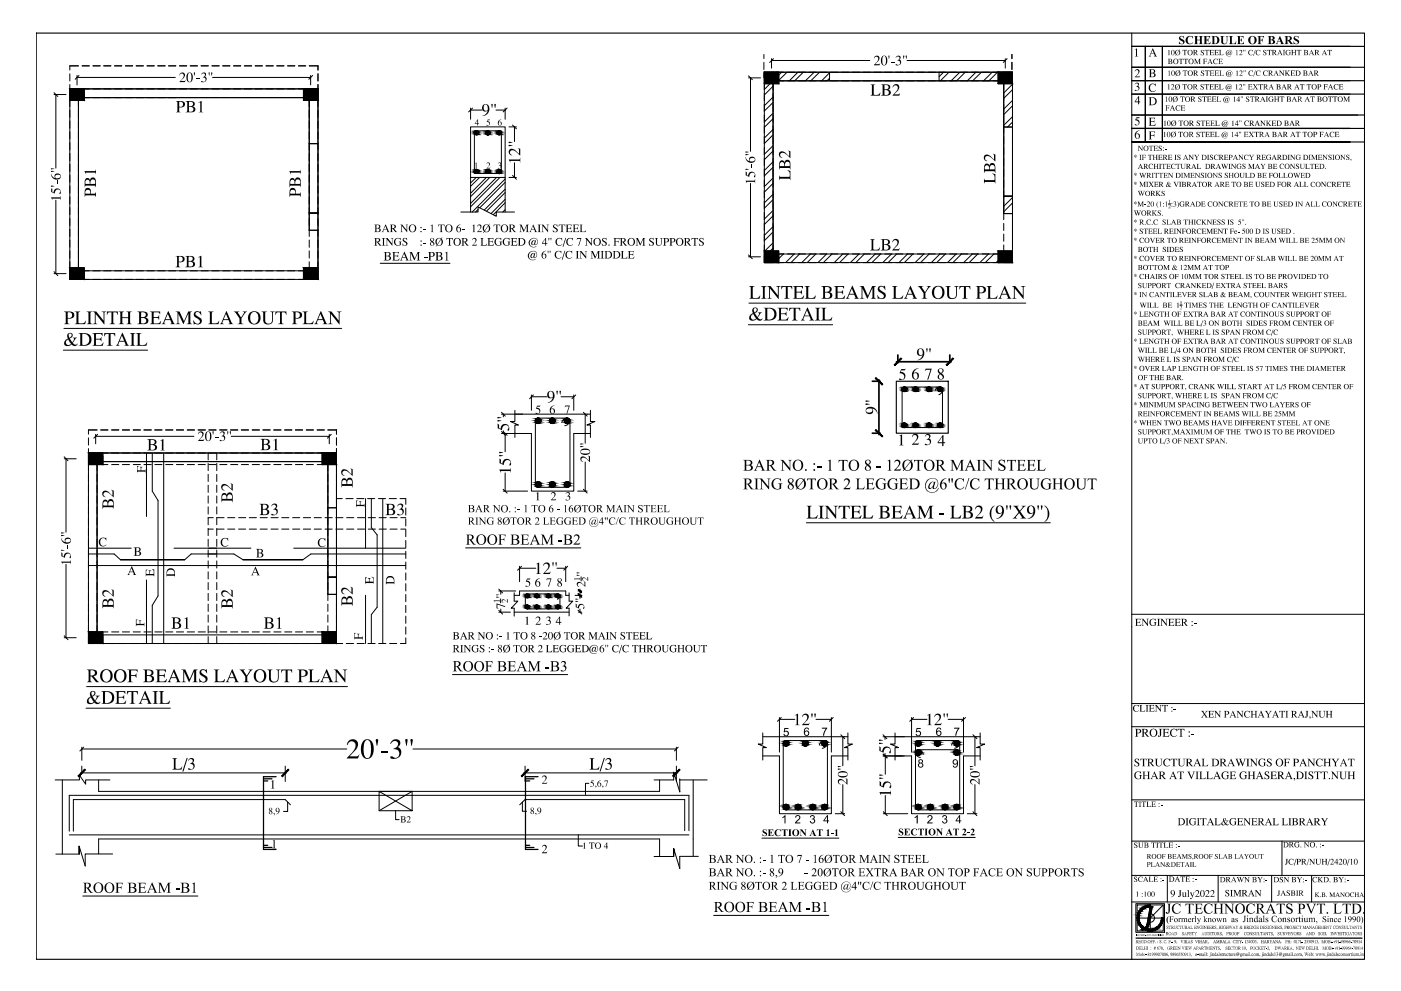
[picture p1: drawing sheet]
<svg xmlns="http://www.w3.org/2000/svg" width="420mm" height="297mm" viewBox="0 0 420 297" stroke-linecap="round" stroke-linejoin="round" font-family="sans-serif">
<!-- layer: col -->
<g fill="none" stroke="#000" stroke-width=".3">
<path d="M141.1 38h10.4v15.2h-10.4zM142.3 39.2h8.1v12.8h-8.1zM141.1 53.2v10.4M142.8 53.2l-1.7 1.6M143.8 53.2l-2.7 2.7M145.9 53.2l-4.8 4.7M146.9 53.2l-5.8 5.7M148.9 53.2l-7.8 7.8M149.9 53.2l-8.8 8.8M151.5 53.7l-9.9 9.9M151.5 56.7l-6.3 6.3M151.5 59.7l-4.2 4.3"/>
<path d="M151.5 54.7l-7.6 7.6M151.5 57.7l-5.6 5.6M151.5 53.2v10.4M138.2 63.6h5.2v-1.6l5.4 2.8v-1.2h5.5M143.4 62.8l-.8 .8M151.5 62.8l-.7 .8M151.5 60.8l-3.6 3.6M150.4 129.9h9v17.3h12.7v-17.3h5M150.4 124.1h26.7M150.9 124.1v.8M150.9 129.1v.8M151.5 129.9v5.5"/>
<path d="M154.4 123v3.3h-1.3l2.4 1.1h-1.1v3.7M160.6 126.1v19.1M161.4 125.3h8.7M169.9 125.3l-.8 .3-.6 1.1M170.8 126.3l-.3 .8-1.1 .5M170.9 126.1v19.1M177.1 123v3.3h1.3l-2.4 1.1h1.1v3.7M150.9 147.2h7.3M151.5 141.7v5.5M161.4 146.1h8.7M149.6 177.1h5.1M150.1 179.5v1.2"/>
<path d="M150.2 177.1v1M154.2 177.7v2.5h1.1l-2 2.1h.9v2.4M154.2 178.4h1.6v-1.3h13.9v1.3h1M157.6 178.6v3.3M158.1 178h9.2M167.2 178l-.9 .7M167.9 178.7l-.7 .9M167.9 178.6v3.3M170.7 177.7v2.5h1.1l-2 2.1h.9v2.3M149.6 183.5h3.5M150.2 182.6v.9M154.2 183.5h16.5"/>
<path d="M158.1 182.5h9.2M228.8 219.7v3.3h-1.4l2.4 1.1h-1v3.7M233.8 215.1v10.3M233.8 215.6h4.6M244.7 215.6h4.6M249.3 215.1v10.3M254.3 219.7v3.3h1.3l-2.4 1.1h1.1v3.7M268.4 219.7v3.3h-1.3l2.4 1.1h-1.1v3.7M293.9 219.7v3.3h1.4l-2.4 1.1h1v3.7M16.5 233.8h7.3v-1.5l1.9 2.7v-1.2h7.3M18.7 233.8v22.2M24.1 231.7h61.9"/>
<path d="M24.5 229.6v2.1M29.6 233.8v3.4h168.2v-3.4M85.5 229.6v4.6M157 231.7h46.3M157.5 229.6v4.6M196.2 233.8h5.8v-2.4l1.9 6v-3.6h8.2M202.8 229.6v4.6M207.9 233.8v22.9M228.8 226.6h5v17.3h15.5v-17.3h5M228.8 220.8h25.5M234.9 222.8v19.1M235.7 222h11.6"/>
<path d="M247.1 222l-.8 .3-.6 1.1M248.1 223l-.4 .7-1.1 .6M248.1 222.8v19.1M264.8 226.6h8.6v17.3h15.6v-17.3h4.9M264.8 220.8h29.1M265.4 220.8v.8M265.4 225.8v.8M274.6 222.8v19.1M274.6 225.8l.4 .7 1 .5M275.4 222h11.6M275.4 224.7h11.6M275.5 224.7l1.1 .7 .3 .7"/>
<path d="M286.7 222l-.7 .3-.6 1.1M287.7 223l-.4 .7-1 .6M287.8 222.8v19.1M16.7 256h7M20.8 250.2h185.8M23.7 253.6v2.4v-2.4l1.9 6v-3.6h8.2M29.6 256v-4.5h168.2v5.2M87.1 241.2l-1.6-1.5h-63.5v9.4M155.9 241.2l1.6-1.5h47.8v9.3M196.2 256.7h5.8M202 254.4v2.3v-2.3l1.9 5.9v-3.6M206.6 249v-10.6h-185.8v10.7"/>
<path d="M235.7 242.8h11.6M275.4 242.8h11.6"/>
<circle cx="142.9" cy="39.8" r=".61"/>
<circle cx="146.3" cy="39.8" r=".61"/>
<circle cx="149.7" cy="39.8" r=".61"/>
<circle cx="142.9" cy="51.4" r=".61"/>
<circle cx="146.3" cy="51.4" r=".61"/>
<circle cx="149.7" cy="51.4" r=".61"/>
<circle cx="161.3" cy="126.1" r=".83"/>
<circle cx="165.6" cy="126.1" r=".83"/>
<circle cx="170.1" cy="126.1" r=".83"/>
<circle cx="161.3" cy="145.2" r=".83"/>
<circle cx="165.6" cy="145.2" r=".83"/>
<circle cx="170.1" cy="145.2" r=".83"/>
<circle cx="158.1" cy="178.6" r=".57"/>
<circle cx="161" cy="178.6" r=".57"/>
<circle cx="164.5" cy="178.6" r=".57"/>
<circle cx="167.3" cy="178.6" r=".57"/>
<circle cx="158.1" cy="181.9" r=".57"/>
<circle cx="161" cy="181.9" r=".57"/>
<circle cx="164.5" cy="181.9" r=".57"/>
<circle cx="167.3" cy="181.9" r=".57"/>
<circle cx="235.7" cy="222.8" r=".83"/>
<circle cx="241.5" cy="222.8" r=".83"/>
<circle cx="247.3" cy="222.8" r=".83"/>
<circle cx="275.3" cy="222.8" r=".83"/>
<circle cx="275.3" cy="225.5" r=".83"/>
<circle cx="281.1" cy="222.8" r=".83"/>
<circle cx="286.9" cy="225.5" r=".83"/>
<circle cx="286.9" cy="222.8" r=".83"/>
<circle cx="235.7" cy="241.9" r=".83"/>
<circle cx="239.3" cy="241.9" r=".83"/>
<circle cx="243.8" cy="241.9" r=".83"/>
<circle cx="247.3" cy="241.9" r=".83"/>
<circle cx="275.3" cy="241.9" r=".83"/>
<circle cx="279" cy="241.9" r=".83"/>
<circle cx="283.4" cy="241.9" r=".83"/>
<circle cx="286.9" cy="241.9" r=".83"/>
</g>
<!-- layer: wall -->
<path d="M268.8 114.3h15.6v15.6h-15.6zM203.8 237.2h.1" fill="none" stroke="#000" stroke-width=".34"/>
<circle cx="203.9" cy="233.8" r=".17" fill="#000"/>
<!-- layer: 0 -->
<g fill="#000" stroke="#000" stroke-width=".3">
<path d="M262.5 113.4l2 2 .2-.2zM262.7 113.2l2 2-2.2-1.8z"/>
<path d="M270.2 107.3l-1.8 2.2 2-2zM268.2 109.3l2-2-1.8 2.2z"/>
<path d="M283.7 109.3l.3 .2 1.8-2.2zM285.8 107.3l.2 .2-2 2z"/>
<path d="M262.7 128.7l-.2 .3 2.2 1.7zM262.5 129l2.2 1.7-.2 .3z"/>
<path d="M173.4 178.1l1 .7zM173.4 178.1l1 .7z"/>
<path d="M173.4 176.8l1 .8zM173.4 176.8l1 .8z"/>
<path d="M25.4 230.6l-1.8 2.2 2-2zM23.4 232.6l2-2-1.8 2.2z"/>
<path d="M84.4 232.6l.3 .2 1.7-2.2zM86.4 230.6l.2 .2-1.9 2z"/>
<path d="M158.4 230.6l-1.9 2.2 2.1-2zM156.3 232.6l2.1-2-1.9 2.2z"/>
<path d="M201.7 232.6l.3 .2 1.7-2.2zM203.7 230.6l.2 .2-1.9 2z"/>
</g>
<!-- layer: col -->
<g fill="#000">
<path d="M146.2 35.8h.8l-.2 .2h-.6v.3l.6 .2 .1 .6-.3 .5-.5 .1-.1-.3 .5 .2 .3-.5-.2-.4-.6-.2zM142.4 49l.5-.3v1.6l.3 .2h-.8l.3-.1v-1.4zM146 48.9l.2-.2 .7 .2-.1 .7-.7 .7 1-.2-.2 .4h-1l.8-1-.1-.5-.4-.1-.3 .3zM149.4 48.9l.6-.2 .3 .3-.3 .4 .4 .7-.5 .4h-.6v-.2l.5 .2 .3-.3v-.4l-.5-.2 .4-.2v-.5l-.3-.1-.4 .3zM149.2 127l.5 .3v1l.4 .2 .6-1.2 .7-.2h.5l.7 .6 .1 .9a.32 .32 0 0 1-.2 .5 .32 .32 0 0 1-.4-.3 .32 .32 0 0 1 .3-.3l.1-.7-.5-.3-.5-.1-.6 .4-.4 1.1-1.2-.5zM149.7 137.5l.5 .2v1.1l.5 .2 .5-1.2 .5-.2h.9l.6 .8 .1 .7a.31 .31 0 0 1-.2 .4 .31 .31 0 0 1-.4-.2 .31 .31 0 0 1 .2-.3l.2-.6-.7-.5h-.5l-.5 .4-.3 1.1-1.3-.6zM149.7 140.7h3.3l.2-.4v1.4l-.2-.5h-2.7l-.1 .5zM148 180h1.7l.1-.3v.7l-.1-.2h-1.4v.3zM150.5 179.8l.7-.1 .8 .7-.1-.9 .4 .1v1.1l-1.2-.9-.4 .3v.3l.3 .2-.2 .1-.4-.5zM148.9 180.9l2.6 .8v.3l-2.3-.8v.9l.3 .4-.6-.2zM238.4 214.4l.9-.5v3.2l.5 .3h-1.4l.5-.3v-2.6zM240.9 214.2l.8-.3 .8 .5-.1 1-1.4 1.6h1.4l.4-.4-.3 .8h-2l1.1-1.2 .5-.9-.1-.8-.5-.2h-.4l-.6 .6z"/>
<path d="M51.7 227.3h1.4l-.5 .3v2.7l1.4 .1 .7-.6-.3 .9h-2.7l.4-.4v-2.7zM56 227.2h.3l-1.3 4h-.3zM56.6 227.6l.6-.4 .7 .1 .3 .4-.2 .7a.24 .24 0 0 0-.2 .2 .24 .24 0 0 0 .3 .2l.3 .4-.1 .9-.6 .5-.8 .1a.29 .29 0 0 1-.4 0 .29 .29 0 0 1 .2-.4l.9 .2 .3-.3 .1-.5-.4-.6-.6-.1 .6-.4 .2-.8-.7-.3-.6 .6zM176.8 227.3h1.4l-.4 .3v2.7l1.3 .1 .7-.6-.2 .9h-2.8l.4-.4v-2.7zM181.1 227.2h.3l-1.3 4h-.3zM181.8 227.6l.5-.4 .8 .1 .2 .5-.1 .6a.23 .23 0 0 0-.3 .2 .23 .23 0 0 0 .3 .2l.3 .6-.2 .8-.7 .5h-.7a.29 .29 0 0 1-.4-.1 .29 .29 0 0 1 .3-.4 .29 .29 0 0 1 .3 .2l.5 .2 .3-.2 .2-.8-.3-.5-.7-.1 .7-.5v-.8l-.6-.2-.6 .6zM263.6 223.7l.5 .3v1l.5 .2 .5-1.2 .6-.3 .7 .1 .7 .7 .1 .9a.29 .29 0 0 1-.3 .3 .29 .29 0 0 1-.3-.2 .29 .29 0 0 1 .3-.3l.1-.6-.6-.5h-.5l-.6 .4-.3 1.1-1.3-.5z"/>
<path d="M143.2 35.8l.2 1.2h.3l-.3 .1v.5h-.2v-.5h-.8zM143.2 36l-.7 1h.7z"/>
<path d="M149.6 36.1l.8-.3-.8 .6v.2l.5-.1 .3 .3v.5l-.3 .3h-.4l-.4-.3v-.6zM149.6 36.6v.7l.5 .3 .1-.8-.2-.2z"/>
<path d="M149.2 125l1.2 .2-1.1 .2zM149.2 126l1.2 .2-1.1 .1z"/>
<path d="M149.7 135.5l1.2 .2-1.1 .2zM149.7 136.5l1.2 .1-1.1 .2z"/>
<path d="M148.8 178.2l.9 .1-.8 .1zM148.8 178.9l.9 .1-.8 .2z"/>
<path d="M244.2 214h.5l-.2 1.1zM243.3 213.9l.4 .1-.1 1.1z"/>
<path d="M263.6 221.8l1.2 .1-1.1 .2zM263.6 222.7l1.2 .2-1.1 .1z"/>
<path d="M287.7 244.3h.2v1.6h.4v.3h-.4v.6h-.3v-.6h-1zM287.6 244.8l-.7 1.1h.7z"/>
</g>
<!-- layer: DIMENSION -->
<g fill="none" stroke="#000" stroke-width=".3">
<path d="M231.4 17.6v2.8M231.4 18.1h29.4M272 18.1h29.5M301.5 17.6v2.8M16.2 28.3h3.6M16.7 28.3v22.1M23.1 22.6v2.9M23.1 23.2h29.5M63.7 23.2h29.5M93.2 22.6v2.9M141.1 32.4v3.3M141.1 33h3.5"/>
<path d="M148.7 33h2.8M151.5 32.4v3.3M152.6 38h2.3M154.3 38v4.4M224.5 23.3h3.6M225.1 23.3v22.1M152.6 53.2h2.3M154.3 48.8v4.4M225.1 55v22M16.7 60v22M224.5 77h3.6M16.2 82h3.6"/>
<path d="M159.4 118.4v4.6M159.4 118.9h4.7M168.3 118.9h3.8M172.1 118.4v4.6M19.2 137.5h3.6M19.8 137.5v22M28.7 130.2v2.8M28.7 130.8h29.5M69.3 130.8h29.4M98.7 130.2v2.8M175.5 124.1v8.8M175.5 138.5v8.7"/>
<path d="M176 124.1h.1M173.3 147.2h2.8M19.8 169.1v22M155.8 169.7v4.6M155.8 170.3h4.9M167 170.3h2.7M169.7 169.7v4.6M172.5 178.4h2M173.9 178.4v1M19.2 191.1h3.6M173.5 183.5h1M173.9 182.6v.9"/>
<path d="M273.4 215.1v10.3M273.4 215.6h4.6M284.3 215.6h4.7M289 215.1v10.3M24.5 224v3.9M24.5 224.5h79.5M123.9 224.5h78.9M202.8 224v3.9M252.8 220.8v8.7M252.8 235.2v8.7M253.2 220.8h.1M264.9 226.6h5.5"/>
<path d="M265.5 226.6v5.5M265.5 238.4v5.5M292.4 220.8v8.7M292.4 235.2v8.7M292.9 220.8h.1M250.5 243.9h2.8M264.9 243.9h7.3M290.1 243.9h2.9"/>
</g>
<g fill="#000">
<path d="M262.4 16.9l.9-.2 .4 .3-.1 1-1.1 1.2h1.1l.3-.3-.2 .7h-1.6l1.3-1.8-.1-.6-.3-.2-.5 .1-.4 .4zM266.4 16.7h.4l-.2 1zM267.2 18.5h1v.2h-1zM268.8 17l.4-.3h.5l.4 .5-.4 .6 .5 .5v.7l-.5 .5-.6 .1a.24 .24 0 0 1-.4 0 .24 .24 0 0 1 .1-.4l.8 .2 .3-.2v-.5l-.2-.4-.6-.2 .5-.3 .1-.6-.6-.3-.5 .5zM54 22.1l.9-.4 .5 .5-.1 .9-1.1 1.2h1.2l.3-.3-.3 .6h-1.6l1.3-1.8-.1-.5-.4-.3-.3 .1-.5 .5zM58.1 21.8h.4l-.1 .9zM58.9 23.5h1v.3h-1zM60.6 21.9l.8-.2 .4 .3v.5l-.4 .4 .5 .4 .1 .5-.6 .8-1.1-.1a.33 .33 0 0 1 .3-.2 .33 .33 0 0 1 .3 .2h.4l.3-.4-.1-.7-.7-.2 .6-.4 .1-.4-.2-.3-.4-.1-.6 .4zM15.3 56.4l.4 .2v.9l.4 .2 .1-.6 .4-.5 1-.1 .5 .4 .1 .9a.27 .27 0 0 1-.1 .3 .27 .27 0 0 1-.4-.1 .27 .27 0 0 1 .3-.4v-.5l-.8-.3-.6 .4-.2 .8-1-.5zM15.3 55.6l1 .3-.9 .1zM17.1 54.2h.2v1h-.2zM15.3 59.2h2.7l.2-.4v1.1l-.2-.4h-2.3v.5z"/>
<path d="M152.8 44.8l.5-.2 .9 .2 1.4 1.3v-1.3l-.3-.5 .7 .3v2l-1.4-1.2-.9-.4-.5 .1-.3 .4 .1 .6 .6 .4h-.5l-.5-.6zM152.6 47.8h3.1l.3-.5v1.4l-.2-.5h-2.7v.5zM223.5 51.4l.5 .2v.9l.4 .2 .2-.8 .3-.3 1-.1 .6 .7v.8l-.4 .1 .3-.9-.7-.5-.7 .3-.4 1-1-.5zM223.5 50.7l1.1 .1-1 .1zM225.4 49.2h.2v1h-.2zM223.6 54.2h2.6l.3-.5v1.2l-.2-.4h-2.2l-.1 .4zM59.5 129.6l1-.3 .5 .5-.1 .9-1.1 1.1h1.2l.3-.2-.3 .6h-1.6l1-1.2 .3-.6-.1-.5-.4-.3h-.4l-.4 .5zM63.7 129.3h.4l-.1 1zM64.5 131.1h1v.2h-1zM66.1 129.6l.4-.3 .8 .3v.5l-.3 .3 .5 .4v.6l-.5 .7h-1.1a.33 .33 0 0 1 .3-.3 .33 .33 0 0 1 .3 .3l.5-.1 .2-.3-.1-.7-.7-.2 .6-.4 .1-.5-.2-.3h-.5l-.5 .4zM174.3 137l.4-.2 .6 .1 1.3 1.2v-1.2l-.3-.3 .6 .2v1.7l-1.7-1.3-.8 .2v.5l.5 .5h-.4l-.4-.6zM18.3 165.6l.4 .2v.9l.4 .1 .6-1.1 .6-.1 .5 .2 .4 .5v.9h-.3l.2-.9-.6-.4-.7 .3-.4 1-1-.5z"/>
<path d="M18.3 164.8l1 .2-.9 .1zM20.1 163.3h.3v1.1h-.3zM18.4 168.3h2.5l.3-.4v1.2l-.2-.4h-2.2l-.1 .4zM160.7 169.1l1-.5v3.2l.5 .3h-1.4l.4-.3v-2.7zM163.3 168.8l.9-.2 .6 .5-.2 1.2-1.2 1.4h1.3l.4-.4-.2 .8h-2l1.3-1.5 .3-.8-.1-.5-.5-.3-.5 .1-.5 .5zM172.6 180.9l.4 .2v.8l.3 .2 .4-.9 1-.1 .5 .4v.9h-.3l.2-.7-.4-.4-.8 .2-.3 .9-.9-.4zM278 214.4l1-.5v3.2l.5 .3h-1.4l.4-.3v-2.7zM280.4 214.3l.9-.4 .8 .4-.1 1.2-1.3 1.5h1.3l.4-.4-.2 .8h-2l1.1-1.3 .5-.9-.1-.5-.5-.4-.6 .1-.4 .5zM104.5 222.2l.6-.5 1-.1 .8 .4 .3 .4 .2 .8-.2 .8-2.4 2.7h2.2l.8-.5-.5 1.1h-3.3l2-2.2 .6-1.4-.1-1-.7-.5-1 .2-.6 .9h-.2zM112.8 221.6l.3-.1 .3 .3-.3 1.7h-.1zM114.2 225.1h2.1v.6h-2.1zM117.5 222.1l1-.5 1 .2a1.22 1.22 0 0 1-.2 2.1l.9 .7 .1 1.6-1 1-1.3 .3a.54 .54 0 0 1-.7-.1 .54 .54 0 0 1-.1-.7l.6 .1a1.23 1.23 0 0 0 1.9-.6 1.23 1.23 0 0 0-1.2-1.6l-.5-.2 1-.5 .2-.3a1.07 1.07 0 0 0-.7-1.5 1.07 1.07 0 0 0-1.3 .9z"/>
<path d="M251.4 233.7l1-.2 1.4 1.3v-1.2l-.2-.3 .6 .2v1.7l-1.7-1.3-.8 .2-.1 .5 .5 .5-.4-.1-.4-.5zM263.7 234.2l.5 .2v1.1l.5 .2 .4-1.2 .7-.3 .7 .1 .5 .4 .3 1.1a.31 .31 0 0 1-.2 .4 .31 .31 0 0 1-.4-.3 .31 .31 0 0 1 .3-.3l.1-.4-.2-.4-.9-.2-.6 .4-.4 1.1-1.2-.6zM263.7 237.4h3.2l.3-.4v1.4l-.2-.5h-2.7l-.1 .5zM291.1 233.7l.4-.2 .6 .1 1.4 1.2v-1.2l-.3-.3 .6 .2v1.7l-1.7-1.3-.8 .2-.1 .6 .6 .3h-.4l-.5-.6z"/>
<path d="M264.5 17l.4-.3h.5l.6 .7 .1 1.4-.6 .8-.8-.1-.4-.6-.1-1.1zM265 16.8l-.3 .5-.1 1.5 .3 .6 .4 .1 .4-.6v-1.4l-.3-.6z"/>
<path d="M271.7 16.7l.3 .1-.1 .9zM270.8 16.7l.4 .1-.2 .9z"/>
<path d="M56.3 21.9l.8-.2 .6 .7 .1 1.4-.7 .9-.7-.2-.4-.7-.1-1zM56.6 21.9l-.3 .7v1.3l.2 .4 .4 .3 .5-.7v-1.4l-.3-.6z"/>
<path d="M63.4 21.7l.3 .1-.2 .9zM62.6 21.7l.3 .2-.1 .8z"/>
<path d="M144.8 31.6l.6-.4 .9 .2 .4 .7 .1 .9-.8 1.3-1.3 .5 1.1-.7 .4-.9-.8 .3-.6-.3-.2-.7zM145.4 31.4l-.3 .5v.7l.3 .5 .5 .1 .4-.4-.1-1-.3-.4z"/>
<path d="M148.3 31.3h.4l-.2 1.1zM147.3 31.3h.5l-.2 1.1z"/>
<path d="M15.3 50.5l1 .1-1 .2zM15.3 51.3l1 .1-1 .1z"/>
<path d="M15.3 52.1l.6 1 .6 .2v-1l.5-.3h.7l.5 .5-.1 .8-.6 .5h-1l-.8-.5zM16.7 52.5l-.2 .6 .3 .3h.9l.4-.4v-.4l-.4-.2z"/>
<path d="M152.6 42.6l1.1 .1-1 .2zM152.6 43.5l1.1 .2-1.1 .1z"/>
<path d="M223.5 45.5l1.1 .1-.9 .2zM223.6 46.2l1 .2-1 .1z"/>
<path d="M223.5 47l.5 .9 .8 .4-.2-.7 .2-.4 .5-.2h.7l.4 .4 .1 .7-.5 .6h-1.3l-.8-.5zM224.9 47.6l-.1 .4 .3 .4h.8l.5-.4-.1-.4-.2-.2z"/>
<path d="M164.3 117.6l.7-.4 .7 .1 .5 .7 .1 .9-.8 1.4-1.3 .4 1-.5 .6-.9-1 .1-.5-.3-.2-1zM164.9 117.3l-.3 .4v1l.4 .4 .4 .1 .4-.3v-1l-.4-.5z"/>
<path d="M167.8 117.2h.4l-.2 1.1zM166.9 117.2l.2-.1 .2 .2-.2 1z"/>
<path d="M61.9 129.5l.7-.2 .7 .7v1.5l-.6 .7-.7-.1-.4-.6-.1-1.1zM62.2 129.5l-.3 .6v1.4l.1 .4 .5 .2 .4-.5 .1-1.5-.4-.7z"/>
<path d="M68.9 129.3l.4 .1-.2 .9zM68.1 129.3h.4l-.1 1z"/>
<path d="M174 133l1 .1-.9 .2zM174 133.7l1 .2-.9 .1z"/>
<path d="M174.2 134.8l.8-.3h1.2l.7 .4 .1 .7-.8 .7h-1.3l-.8-.6zM174.3 135.1l-.2 .4 .6 .4h1.6l.6-.4-.1-.4-.5-.2z"/>
<path d="M18.4 159.6l.9 .2-.9 .1zM18.3 160.4l1 .1-.9 .2z"/>
<path d="M18.3 161.2l.4 .8 .9 .5-.2-.3 .1-.8 .6-.3 .6 .1 .5 .5v.7l-.7 .6-1-.1-.9-.7zM19.8 161.7l-.2 .5 .2 .4 .9-.1 .4-.3 .1-.4-.3-.2z"/>
<path d="M166.6 168.7l.4-.1-.2 1.2zM165.6 168.7l.5-.1-.2 1.2z"/>
<path d="M172.6 179.5l.9 .1-.8 .2zM172.7 180.1l.8 .2-.9 .1z"/>
<path d="M283.9 214h.4l-.2 1.1zM282.9 214h.5l-.2 1.1z"/>
<path d="M109.1 222l.7-.4 1 .1 .7 .6 .4 .8 .2 .9-.1 1.7-.5 1.1-.8 .6-.7 .1-.8-.3-.4-.4-.4-1-.1-2.4zM109.6 222l-.5 1.2-.1 1.9 .4 1.6 .7 .5a1.56 1.56 0 0 0 1.1-2l-.2-2.7-.6-.7z"/>
<path d="M123.2 221.5l.6 .3-.3 1.7h-.2l-.3-1.7zM121.5 221.7l.4-.2 .3 .3-.2 1.7h-.2z"/>
<path d="M251.2 229.7l1.1 .1-.9 .2zM251.3 230.4l1 .2-1 .1z"/>
<path d="M251.5 231.5l.7-.3h1.2l.7 .4 .1 .7-.8 .7-1.5-.1-.6-.6zM251.5 231.8v.6l.8 .2h1.4l.4-.5-.2-.4-.6-.2z"/>
<path d="M263.8 232.2l1.1 .2-1.1 .2zM263.7 233.1l1.2 .2-1.1 .2z"/>
<path d="M290.9 229.7l1 .1-.9 .2zM290.9 230.4l1 .2-.9 .1z"/>
<path d="M291 231.6l.8-.4h1.1l.8 .4 .2 .6-.6 .7-1.4 .1-.9-.5zM291.2 231.7l-.2 .5 .5 .4h1.4l.8-.4v-.4l-.5-.2z"/>
</g>
<!-- layer: 0 -->
<g fill="none" stroke="#000" stroke-width=".3">
<path d="M23.5 19.7h-2.6v1.3M24.6 19.7h2.2M27.9 19.7h2.1M31.1 19.7h2.2M34.4 19.7h2.1M37.6 19.7h2.2M40.8 19.7h2.2M44.1 19.7h2.2M47.3 19.7h2.2M50.6 19.7h2.1M53.8 19.7h2.2M57.1 19.7h2.1"/>
<path d="M60.3 19.7h2.2M63.6 19.7h2.1M66.8 19.7h2.1M70 19.7h2.2M73.3 19.7h2.2M76.5 19.7h2.2M79.8 19.7h2.1M83 19.7h2.2M86.3 19.7h2.1M89.5 19.7h2.2M92.7 19.7h2.7v1.3M229.1 16.3v1.3"/>
<path d="M229.1 18.7v2.1M232 17.6l-1.2 1.1M302 17.6l-1.1 1.1M303.5 16.3v1.3M303.5 18.7v2.1M16.2 27.8l1.1 1.1M20.9 26.6h4.4v3.5h-4.4zM20.9 22.1v2.2M20.9 25.3v1.3M23.7 22.6l-1.2 1.2M91 26.6h4.4v3.5h-4.4zM93.8 22.6l-1.2 1.2"/>
<path d="M95.4 22.1v2.2M95.4 25.3v1.3M141.7 32.4l-1.2 1.1M152.1 32.4l-1.2 1.1M153.7 37.5l1.2 1.1M224.5 22.7l1.1 1.2M229.1 21.9v1.3M229.2 21.6h4.3v3.5h-4.3zM299.3 21.6h4.3v3.5h-4.3zM303.5 21.9v1.3M153.7 52.6l1.2 1.1M224.5 76.4l1.1 1.2"/>
<path d="M229.2 75.2h4.3v3.5h-4.3zM299.3 75.2h4.3v3.5h-4.3zM16.2 81.4l1.1 1.2M20.9 80.3h4.4v3.4h-4.4zM91 80.3h4.4v3.4h-4.4zM160 118.4l-1.2 1.1M172.7 118.4l-1.2 1.1M270.5 116.7v11.5h12.1v-11.5a1.48 1.48 0 0 1-1 1.6M271.2 116h10.8a1.59 1.59 0 0 0-1.6 1.2M19.2 136.9l1.2 1.2M26.5 135.8h4.3v3.4h-4.3zM26.5 131.2v2.2"/>
<path d="M26.5 134.5v1.3M29.1 128.9h-2.6v1.2M29.3 130.2l-1.2 1.1M30.2 128.9h2.2M33.5 128.9h2.1M36.7 128.9h2.1M39.9 128.9h2.2M43.2 128.9h2.2M46.4 128.9h2.2M49.7 128.9h2.1M52.9 128.9h2.2M56.2 128.9h2.1"/>
<path d="M59.4 128.9h2.2M62.6 128.9h2.2M65.9 128.9h2.2M69.2 128.9h2.1M72.4 128.9h2.1M75.6 128.9h2.2M78.9 128.9h2.1M82.1 128.9h2.2M85.4 128.9h2.1M88.6 128.9h2.1M91.8 128.9h2.2M95.1 128.9h2.2"/>
<path d="M96.6 135.8h4.3v3.4h-4.3zM98.3 128.9h2.6v1.2M99.3 130.2l-1.1 1.1M100.9 131.2v2.2M100.9 134.5v1.3M150.4 123.6l1.1 1.1M150.4 129.3l1.1 1.2M150.9 129.3l1.2 1.2M174.9 123.6l1.2 1.1M150.9 146.7l1.2 1.1M174.9 146.7l1.2 1.1M149.6 176.6l1.1 1.1"/>
<path d="M156.4 169.7l-1.2 1.2M170.3 169.7l-1.2 1.2M173.3 177.9l1.2 1.1M19.2 190.6l1.2 1.1M26.5 189.4h4.3v3.5h-4.3zM96.6 189.4h4.3v3.5h-4.3zM149.6 182.9l1.1 1.2M173.3 182.9l1.2 1.1M339.4 187.9v99.6M339.4 184.1h69.8M234.3 215.1l-1.1 1.1M249.9 215.1l-1.2 1.1"/>
<path d="M274 215.1l-1.2 1.1M289.5 215.1l-1.1 1.1M339.4 217.8h69.8M339.4 210.9h69.8M25.1 224l-1.2 1.1M203.4 224l-1.1 1.1M252.2 220.2l1.1 1.2M264.8 220.2l1.2 1.2M264.8 226l1.2 1.2M264.9 226l1.2 1.2M291.8 220.2l1.2 1.2M339.4 239.7h69.8"/>
<path d="M252.2 243.3l1.1 1.2M264.9 243.3l1.2 1.2M291.8 243.3l1.2 1.2M339.4 252.1h69.8M384.5 252.1v10.3M339.4 270.4h69.8M339.4 262.4h69.8M350.1 262.4v8M365.3 262.4v8M381.4 262.4v8M393.3 262.4v8"/>
</g>
<!-- layer: Text -->
<g fill="#000">
<path d="M340.3 14.8l.7-.3v2.2l.3 .2h-1l.4-.2v-1.8zM350.3 15.2l.4-.2v1.4l.2 .1h-.6l.2-.1v-1.2zM353.5 17.6h1.4v.4l-.2-.2h-.4v1.3l.2 .1h-.6l.2-.1v-1.3h-.4l-.2 .2zM353.6 11.1l.5-.3 .8 .1 .2-.1v.8l-.6-.7-.6 .3 1.3 1v.5l-.2 .4-1.4 .2v-.9l.6 .7 .6-.2-.2-.5-1-.6zM354.7 15h1.3v.4l-.2-.3h-.3v1.3l.2 .1h-.7l.2-.1v-1.3h-.3l-.2 .3zM355 17.6h1.3v.4l-.2-.2h-.3v1.3l.2 .1h-.7l.2-.1v-1.3h-.4l-.1 .2zM355.8 11.2l.8-.4 .9 .1 .3-.1v.8l-.4-.6-.6-.1-.5 .3-.1 .5 .3 1.3 .7 .1 .5-.4 .1 .2-.7 .4-1.1-.3-.5-.7zM358.1 10.8h1.3l-.4 .2v.9h.9l-.1-.9-.3-.2h1.3l-.4 .2v2l.4 .2h-1.3l.3-.1 .1-1h-.9v1l.4 .1h-1.3l.3-.2v-2zM358.1 17.6h.4l.6 1.2 .5-1.2h.5l-.2 .2v1.3l.2 .1h-.7l.2-.1v-1.3l-.5 1.4-.7-1.3v1.2l.3 .1h-.6l.2-.2v-1.2zM360.2 15h.8v.5l-.3-.5-.4 .2 .8 .8-.2 .5-.8 .1-.1-.5 .4 .4 .4-.1v-.4l-.7-.5zM360.9 10.8h2v.7l-.3-.4-.8-.2v1.1l.6-.6v1.2l-.3-.5h-.3v.9l.7 .1 .6-.6-.1 .7h-2.1l.3-.1v-2.1zM360.8 17.6h1.2v.4l-.3-.3-.5 .1v.5l.7-.2v.5l-.7-.2v.7l.2 .1h-.6l.2-.1v-1.3z"/>
<path d="M361.3 15h1.3l.1 .4-.3-.3h-.3v1.3l.2 .1h-.7l.3-.1v-1.3h-.4l-.2 .3zM362.7 15h1.3v.3l-.2-.2h-.6v.6l.6-.2v.5l-.2-.2h-.4v.6h.6l.3-.3-.1 .4h-1.3l.2-.1v-1.3zM364.1 17.8l1.1-.2v.5l-.2-.3-.5-.1-.4 .5 .2 .8h.9l-.8 .2-.4-.3-.2-.7zM364.1 15h1.3v.3l-.2-.2h-.6v.6l.7-.2v.5l-.2-.2h-.5v.6h.6l.3-.3-.1 .4h-1.3l.2-.1v-1.3zM365.9 10.8h1.3l-.4 .3v1.6l.4 .4 .5-.1 .2-.4v-1.5l-.3-.3h.8l-.3 .2-.1 1.7-.2 .4-1 .2-.4-.3-.1-1.9zM365.4 17.6h1.2v.4l-.3-.3-.5 .1v.5h.5l.2-.2v.5l-.2-.2h-.5v.7h.6l.3-.3-.1 .4h-1.2l.2-.2v-1.2zM365.6 15h.7l-.3 .1v1.3h.6l.4-.3-.2 .4h-1.2l.2-.1v-1.3zM368.5 10.8h1.3l-.4 .3v1.9h.9l.4-.6v.8h-2.2l.4-.3v-1.8zM370.6 15.2l.4-.2v1.4l.3 .1h-.7l.3-.1v-1.2zM371 10.8h1.9v.7l-.4-.5-.7-.1v1.1l.4-.1 .2-.5v1.2l-.2-.5h-.4v.8l.8 .2 .5-.6-.1 .7h-2l.3-.2v-2zM371.8 15.1l.5-.1 .2 .1-.1 .6-.6 .7 .8-.2-.1 .3h-.9l.7-.9-.2-.5-.5 .3zM374.6 15.1l1.1-.1v.5l-.3-.4-.4-.1-.4 .6 .2 .8 .4 .1 .5-.3-.1 .2-.7 .2-.4-.3-.2-.7z"/>
<path d="M376.4 14.9l-.6 1.9zM376.8 15.1l1.1-.1 .1 .5-.3-.4-.5-.1-.4 .6 .3 .8 .4 .1 .4-.3v.2l-.8 .2-.4-.3-.1-.8zM377.1 10.8h2v.7l-.3-.4-.8-.2v1.1l.4-.2 .3-.4v1.2l-.3-.5h-.4v.8l.3 .3h-1.2l.3-.2v-1.9zM378.9 15.1l.8-.1 .1 .5-.4-.5-.4 .2 .8 .8-.2 .5-.8 .1-.1-.5 .5 .4 .4-.2-.7-.7zM380 15h1.4v.4l-.2-.3h-.4v1.3l.2 .1h-.6l.2-.1v-1.3h-.4l-.2 .3zM384.7 15h.7l-.2 .2v1.2l.2 .1h-.7l.3-.1v-1.3zM385.7 15.3l.4-.3h.8l.1 .4-.5-.4-.4 .1-.3 .9 .3 .4 .4 .1 .2-.1v-.6l-.2-.1h.6l-.1 .7-.4 .2-.7-.2-.4-.6zM387.2 15h.7l-.2 .1v.6h.7v-.6l-.2-.1h.6l-.2 .1v1.3l.2 .1h-.6l.2-.1v-.6h-.7v.6l.2 .1h-.7l.2-.1v-1.3zM388 11.1l.5-.3 .7 .1 .3-.1v.8l-.7-.7-.5 .3 1.3 1-.2 .9-1.5 .2v-.9l.7 .7 .6-.2-.2-.5-1-.6zM388.9 15h1.4v.4l-.2-.3h-.4v1.3l.3 .1h-.8l.3-.1v-1.3h-.4l-.2 .3zM398.1 15h1.3v.4l-.1-.3h-.4v1.3l.2 .1h-.7l.2-.1v-1.3h-.4l-.1 .3zM340.6 24.9l.7-.1 .2 .2 .1 .4-.4 .4 .5 .4-.1 .7-.8 .4-.4-.1-.1-.2 .9 .1 .2-.7-.2-.3-.5-.1 .5-.3v-.6l-.5-.1-.4 .4z"/>
<path d="M340.8 35.2l1-.1-.2 .3h-.7l-.2 .3 .9 .5 .1 .6-.2 .6-.8 .2-.4-.3 .7 .2 .5-.5-.3-.7-.8-.3zM340.5 21l.5-.3 .7 .3v.8l-1.1 1.1h1l.3-.2-.2 .5h-1.4l1.1-1.4v-.5l-.3-.3-.5 .1-.3 .3zM344.5 39.4h1.9v.5l-.3-.3h-.9v.9l.8-.1 .2-.3v.9l-.3-.3h-.7v.9l.3 .2h-1l.3-.2v-2zM344.5 35.3h1.9v.5l-.3-.4-.9 .1v.8h.7l.3-.3v.8l-.3-.3h-.7v1h.9l.5-.4-.2 .6h-1.9l.3-.2v-2zM344.8 25.4l.5-.3 1.1 .1 .2-.2v.9l-.5-.6-.5-.1-.5 .3-.2 .7 .1 .6 .4 .5 .7 .1 .5-.4v.2l-.6 .3-1.1-.2-.4-.7zM349 36.4l.5-.3v1.5l.2 .1h-.6l.2-.1v-1.2zM349.5 29.1l.4-.2v1.5l.3 .1h-.7l.2-.1v-1.2zM349.5 31.6h1.2v.3l-.2-.2-.6 .1v.5h.6l.1-.2v.5l-.2-.2h-.5v.6l.2 .2h-.6l.2-.2v-1.2zM350.2 25.5l.4-.3v1.5l.2 .1h-.6l.2-.1v-1.2zM350.3 21.4l.4-.3v1.5l.3 .1h-.7l.2-.1v-1.2zM351.4 25.3l.3-.1 .4 .3-.1 .5-.6 .6 .8-.1-.1 .3h-.9l.7-1-.3-.4-.4 .3zM352.8 31.8l1.1-.2v.5l-.3-.4h-.5l-.3 .4 .3 .9 .8-.1-.1 .2-.6 .1-.5-.3-.2-.7z"/>
<path d="M353.4 39.5h1.3v.4l-.1-.2-.4-.1v1.4l.2 .1h-.7l.2-.1v-1.4l-.4 .1-.1 .2zM353.5 36.2h1.3v.3l-.5-.2v1.3l.2 .1h-.7l.2-.1v-1.3l-.5 .2zM353.9 28.9h1.3l.1 .5-.2-.3h-.4v1.2l.3 .2h-.8l.3-.2v-1.2h-.4l-.2 .3zM354.1 31.6h1.2v.3l-.3-.2h-.5v.6h.6l.1-.2v.5l-.2-.2h-.5v.6l.6 .1 .4-.3-.2 .4h-1.2l.2-.2v-1.3zM354.6 25.2h1.4v.5l-.2-.3h-.4v1.3l.2 .1h-.6l.2-.1v-1.3h-.4l-.2 .3zM354.7 21.1h1.4v.5l-.2-.3h-.4v1.2l.3 .2h-.8l.3-.2v-1.2h-.4l-.2 .3zM359 36.3l.8-.2v.5l-.3-.3-.4 .1 .8 .7v.4l-.3 .2-.7 .1-.1-.5 .4 .3 .4-.1v-.3l-.7-.5zM359.4 29.1l.8-.2 .1 .5-.4-.4-.3 .1v.3l.7 .5-.2 .6h-.7l-.1-.5 .4 .5 .4-.3-.7-.7zM360.1 25.4l.8-.2 .1 .5-.4-.3a.26 .26 0 0 0-.4 .1 .26 .26 0 0 0 .3 .3l.5 .4v.5l-1 .2v-.6l.4 .5 .4-.2-.1-.3-.6-.5zM360.2 21.3l.8-.2 .1 .5-.3-.4-.4 .2 .7 .8-.2 .5h-.7l-.1-.5 .4 .5 .4-.2-.7-.8zM360 39.5h1.3v.4l-.1-.3h-.4v1.4l.2 .1h-.7l.3-.2v-1.3h-.4l-.2 .3zM360.1 36.2h1.3v.3l-.5-.2v1.3l.2 .1h-.7l.2-.1v-1.3l-.5 .2z"/>
<path d="M360.5 28.9h1.4v.5l-.2-.3h-.4v1.3l.3 .1h-.8l.3-.1v-1.3h-.4l-.2 .3zM361.2 25.2h1.4v.5l-.2-.3h-.4v1.3l.3 .1h-.7l.2-.1v-1.3h-.5l-.1 .3zM361.3 21.1h1.4v.5l-.2-.3h-.4v1.3l.3 .1h-.7l.2-.1v-1.3h-.4l-.2 .3zM361.5 36.2h1.2v.3l-.2-.2h-.6v.5h.6l.1-.2v.6l-.2-.2h-.5v.6h.7l.3-.3-.1 .4h-1.3l.2-.1v-1.3zM362 28.9h1.2v.4l-.2-.2h-.6v.5h.5l.2-.2v.6l-.2-.3h-.5v.7h.6l.3-.3-.1 .4h-1.2l.1-.1v-1.4zM362.7 25.2h1.2v.4l-.2-.2h-.6v.6h.4l.3-.3v.6l-.7-.3v.7h.6l.4-.3-.2 .4h-1.2l.2-.1v-1.3zM362.8 21.1h1.2v.4l-.2-.2h-.6v.6h.5l.2-.3v.6l-.2-.3h-.5v.7h.6l.3-.3v.4h-1.3l.2-.2v-1.1zM363 36.2h1.2v.3l-.2-.2h-.6v.5h.5l.2-.2v.6l-.2-.2h-.5v.5l.5 .1 .4-.3-.1 .4h-1.2l.2-.1v-1.3zM363.4 28.9h1.2v.4l-.1-.2h-.7v.5h.5l.2-.2v.6l-.2-.3h-.5v.7h.6l.4-.3-.1 .4h-1.3l.2-.1v-1.4zM364.1 25.2h1.3v.4l-.2-.2h-.6v.6l.6-.3v.6l-.6-.3v.7h.5l.4-.3-.1 .4h-1.3l.2-.1v-1.3zM364.2 21.1h1.2v.4l-.1-.2h-.7v.6h.5l.2-.3v.6l-.2-.3h-.5v.7h.6l.4-.3-.1 .4h-1.3l.2-.2v-1.2zM364.4 36.2h.6l-.1 .1v1.3h.5l.4-.3-.1 .4h-1.3l.2-.1v-1.3z"/>
<path d="M364.9 28.9h.6l-.2 .2v1.3h.5l.4-.3-.1 .4h-1.2l.2-.2v-1.2zM365.5 25.2h.7l-.2 .2v1.3h.5l.4-.3-.1 .4h-1.3l.2-.1v-1.3zM365.7 21.1h.6l-.2 .2v1.2l.5 .1 .4-.3-.1 .4h-1.2l.2-.2v-1.1zM369.4 36.4l.5-.3v1.5l.2 .1h-.7l.2-.1v-1.2zM369.9 29.1l.4-.2v1.5l.2 .1h-.6l.2-.1v-1.3zM370.6 25.5l.4-.3v1.5l.2 .1h-.6l.2-.1v-1.2zM370.7 21.4l.4-.3v1.5l.2 .1h-.6l.2-.1v-1.2zM371.7 25.3l.4-.1 .3 .2-.1 .6-.5 .6 .8-.1-.1 .3h-1l.8-.9-.2-.5-.6 .3zM371.8 21.3h.7l.1 .4-.7 .8 .8-.1-.1 .3h-.9l.7-1-.2-.4-.5 .3zM373.3 36.4l.5-.3h.7l.1 .6-.7-.5-.5 .5 .3 .9 .8-.2-.1 .2-.6 .2-.5-.3-.1-.8zM373.7 29.1l.9-.2v.5l-.3-.4-.4 .1 .8 .9-.4 .5h-.6l-.1-.5 .4 .5 .4-.2v-.3l-.7-.4zM374.3 25.2h1.2v.4l-.2-.2h-.6v.6h.4l.3-.3v.6l-.2-.3h-.5v.7h.6l.3-.3-.1 .4h-1.2l.2-.2v-1.1z"/>
<path d="M374.6 21.3l1.2-.2v.5l-.4-.4-.5 .1-.2 .3 .2 1 .9-.2-.1 .2-.7 .1-.4-.2-.2-.6zM374.9 28.9h1.3v.5l-.2-.3h-.3v1.3l.2 .1h-.7l.2-.2v-1.2h-.3l-.3 .3zM376.5 21.1l-.6 1.9zM375.7 25.2h.7l-.2 .2 .3 .5 .4-.5-.1-.2h.5l-.7 .8 .7 .8h-.7l.2-.2-.3-.5-.5 .6 .2 .1h-.5l.7-.8zM376.2 39.5h1.3v.4l-.2-.3h-.3v1.4l.2 .1h-.7l.2-.1v-1.4h-.3l-.2 .3zM376.9 21.3l1.1-.2v.5l-.3-.3-.4-.1-.4 .6 .2 .7 .4 .2 .5-.3-.1 .2-.7 .1-.4-.2-.2-.8zM377.4 25.2h1.3v.5l-.1-.3h-.4v1.3l.2 .1h-.7l.2-.1v-1.3h-.4l-.1 .3zM377.9 36.2h.5l.9 1.1v-1l-.3-.1h.6l-.3 .1v1.5l-1-1.3v1.1l.2 .1h-.6l.2-.1v-1.3zM379 21.3l1.2-.2v.5l-.3-.3-.4-.1-.5 .7 .3 .6 .4 .2 .5-.3-.1 .2-.7 .1-.4-.2-.2-.7zM379.6 28.9h.7l-.2 .2v1.3l.2 .1h-.7l.2-.1v-1.3zM379.7 36.2h.6l-.2 .1v.6l.6-.5-.1-.2h.6l-.8 .6 .9 .9h-.7l.1-.1-.5-.6-.1 .6 .2 .1h-.6l.2-.1v-1.3zM380.6 29.2l.3-.3h.9v.5l-.3-.3h-.6l-.3 .8 .3 .5 .5 .1 .2-.1v-.6l-.2-.2h.6l-.2 .8-.8 .1-.4-.2-.2-.4z"/>
<path d="M381.3 36.2h1.3v.3l-.3-.2h-.5v.5h.5l.2-.2v.6l-.2-.2h-.5v.6h.7l.2-.3-.1 .4h-1.3l.2-.1v-1.3zM382.1 28.9h.6l-.2 .2v.5h.7v-.5l-.2-.2h.7l-.2 .2v1.3l.2 .1h-.7l.2-.1v-.6h-.7v.5l.2 .2h-.6l.2-.2v-1.2zM383.8 28.9h1.3v.5l-.2-.3h-.3v1.3l.2 .1h-.7l.2-.1v-1.3h-.4l-.1 .3zM383.6 21.1h.4l.9 1.2v-1l-.2-.2h.5l-.2 .2v1.4l-1.1-1.3v1.2l.3 .1h-.6l.2-.1v-1.2zM385.3 21.1h.7l-.2 .2v.6l.5-.5-.1-.3h.6l-.8 .7 .9 .9h-.7l.2-.2-.6-.5v.6l.2 .1h-.7l.2-.1v-1.3zM387 21.1h1.3v.4l-.2-.2h-.6v.6l.5-.1 .1-.2v.6l-.2-.3h-.4v.7h.6l.3-.3-.1 .4h-1.3l.2-.1v-1.3zM388.6 39.5h1.4v.4l-.2-.3h-.4v1.4l.3 .1h-.8l.3-.1v-1.4h-.4l-.2 .3zM389.8 25.2h1.4v.5l-.2-.3h-.4v1.3l.2 .1h-.6l.2-.1v-1.3h-.4l-.2 .3zM390.7 39.5h1.3v.4l-.2-.3h-.4v1.4l.3 .1h-.7l.2-.1v-1.4h-.4l-.2 .3zM391.9 25.2h1.3v.5l-.1-.3h-.4v1.3l.2 .1h-.7l.2-.1v-1.3h-.4l-.1 .3zM393 28.9h1.3v.5l-.2-.3h-.4v1.2l.3 .2h-.7l.2-.2v-1.2h-.4l-.2 .3zM395.7 39.5h1.2v.3l-.1-.2h-.7v.6l.7-.2v.6l-.2-.3h-.5v.7l.3 .1h-.7l.2-.1v-1.4z"/>
<path d="M396.9 25.2h1.3v.4l-.2-.2h-.6v.6l.6-.3v.6l-.6-.3v.7l.2 .1h-.7l.2-.1v-1.3zM398.3 28.9h1.3v.5l-.2-.3h-.3v1.3l.2 .1h-.7l.2-.1v-1.3h-.4l-.1 .3zM399.7 28.9h1.4v.5l-.3-.3h-.3v1.3l.2 .1h-.7l.2-.1v-1.3h-.3l-.2 .3zM400.2 25.4l1.1-.2v.6l-.3-.5-.5 .1-.3 .4 .3 .9 .8-.2-.1 .2-.6 .2-.5-.4-.1-.6zM401.5 25.2h1.2v.4l-.1-.2h-.7v.6l.6-.1 .1-.2v.6l-.7-.3v.7h.6l.4-.3-.2 .4h-1.2l.2-.1v-1.3zM402.8 28.9h.5l.5 1.3 .6-1.3h.5l-.2 .2v1.3l.2 .1h-.7l.2-.1v-1.2l-.6 1.3-.6-1.3v1.2l.2 .1h-.6l.3-.2v-1.2zM340 46.6l.5 .2-.1-.4h.2l-.1 .4 .3-.2 .1 .2-.4 .1 .4 .2-.4-.2 .1 .4h-.2l.1-.4-.5 .2 .4-.2zM340.1 52l.3 .2 .1-.5v.5l.4-.2-.4 .3 .4 .2-.3-.2-.1 .4v-.4l-.4 .2 .3-.2zM340.1 54.7l.3 .2 .1-.4v.4l.4-.2-.4 .3 .4 .2-.4-.2v.4v-.4l-.4 .2 .3-.2zM341.7 46.4h.6l-.2 .1v1.3l.2 .1h-.6l.2-.2v-1.1zM341.2 43.7h.4l.9 1.1v-1l-.2-.1h.5l-.2 .2v1.4l-1-1.3v1.1l.2 .1h-.6l.2-.1v-1.3zM341.2 57.2h.6l-.2 .2 .4 .9 .3-.6-.4-.5h.6l-.1 .2 .3 .9 .4-.8-.2-.3h.5l-.7 1.6-.4-1-.4 1z"/>
<path d="M341.7 54.5h.4l.6 1.2 .5-1.2h.4l-.2 .1v1.3l.2 .1h-.6l.2-.1v-1.1l-.6 1.2-.6-1.2v1.1l.2 .1h-.5l.2-.1v-1.2zM342.4 46.4h1.2v.4l-.2-.3h-.6v.6l.7-.2v.5l-.7-.2v.6l.3 .1h-.7l.2-.1v-1.3zM341.7 51.8h.5l-.2 .2 .4 .9 .3-.6-.4-.5h.7l-.2 .2 .3 .9 .4-.9-.2-.2 .5 .1-.7 1.5-.4-1-.4 1zM343.7 54.5h.7l-.2 .1v1.3l.2 .1h-.7l.2-.1v-1.2zM344.3 46.4h1.3v.4l-.6-.3v1.3l.3 .1h-.7l.2-.1v-1.3h-.4l-.1 .3zM344.5 43.7h1.3v.4l-.1-.3h-.4v1.3l.3 .1h-.7l.2-.1v-1.3l-.6 .3zM344.6 49.3l.4-.2h.8v.5l-.3-.4h-.5l-.3 .9 .4 .5 .7-.2-.3 .2h-.7l-.3-.5zM345.3 51.8h.7l-.2 .2v1.2l.2 .1h-.7l.3-.2v-1.1zM344.5 54.5h.7l-.2 .2 .3 .4 .3-.4-.1-.2h.5l-.7 .7 .7 .8h-.7l.3-.1-.4-.5-.4 .5 .2 .1h-.5l.6-.7zM345.9 43.7h1.3v.3l-.3-.2h-.5v.6l.6-.2v.5l-.6-.2v.6h.5l.3-.3v.4h-1.3l.2-.1v-1.3zM345.7 46.4h.6l-.2 .1v.6h.7l-.2-.7h.6l-.2 .1v1.3l.2 .1h-.6l.2-.7h-.7v.6l.2 .1h-.6l.2-.1v-1.2zM346.1 51.8h1.3v.4l-.1-.2-.4-.1v1.2l.2 .2h-.7l.3-.1v-1.3h-.4l-.2 .3z"/>
<path d="M346.1 54.5h1.2v.3l-.1-.2-.7 .1v.5h.5l.2-.2v.5l-.2-.2h-.5v.6h.6l.4-.3-.2 .4h-1.2l.2-.1v-1.2zM345.9 49.1h.7l-.2 .7h.7v-.6l-.2-.1h.6l-.2 .2v1.1l.2 .2h-.6l.2-.1v-.6h-.7l.2 .7h-.7l.2-.1v-1.3zM346.6 57.2h.6l-.2 .7 .6-.5-.1-.2h.6l-.9 .7 .9 .8h-.6l.1-.2-.5-.5-.1 .6 .2 .1h-.6l.2-.1v-1.3zM347.6 49.1h.7l-.2 .1v1.3l.2 .1h-.7l.2-.1v-1.3zM347.5 43.8l.8-.1 .1 .5-.3-.4-.4 .1 .7 .7-.2 .6-.7 .1-.1-.5 .3 .3h.5l-.1-.4-.6-.4zM347.3 46.4h1.2v.4l-.2-.3h-.5v.6l.6-.2v.5l-.6-.2v.6h.5l.3-.2v.3h-1.3l.2-.1v-1.3zM347.5 51.8h1.3v.4l-.1-.2-.4-.1v1.2l.2 .2h-.7l.3-.1v-1.3l-.5 .1-.1 .2zM348.4 57.3l.8-.1 .1 .5-.4-.4-.3 .1v.3l.7 .4-.2 .6-.8 .1v-.5l.4 .4 .4-.2-.1-.3-.6-.4zM348.9 39.7l.5-.2v1.5l.2 .1h-.6l.2-.1v-1.3zM348.3 49.1h1.4v.4l-.2-.3h-.4v1.3l.3 .1h-.7l.2-.1v-1.3h-.4l-.2 .3zM349.3 44.6l.6 .2zM348.9 51.8h1.2v.3l-.2-.2-.6 .1v.5l.7-.2v.5l-.2-.2h-.5v.6h.6l.3-.3-.1 .4h-1.2l.2-.1v-1.2z"/>
<path d="M349.7 49.1h1.3v.3l-.2-.2h-.6v.6l.6-.2v.5l-.6-.2v.6h.6l.3-.3-.1 .4h-1.3l.3-.1v-1.2zM350.2 46.4h1.2v.4l-.2-.3h-.5v.6l.6-.2v.5l-.6-.2v.6h.6l.3-.2-.1 .3h-1.3l.2-.1v-1.3zM350.3 51.8h.4l.9 1.1v-.9l-.2-.2h.5l-.3 .2v1.4l-1-1.3v1l.2 .2h-.5l.2-.1v-1.2zM351.3 49.4l.5-.3h.7v.5l-.3-.4h-.5l-.3 .9 .5 .5 .7-.2-.4 .2-.8-.1-.2-.4zM352.2 46.4h.7l-.2 .1v1.3l.2 .1h-.7l.2-.1v-1.3zM351.9 54.5h.7l-.2 .2 .4 1 .4-.9-.2-.3h.5l-.7 1.6zM352.7 49.1h1.3v.4l-.1-.3h-.5v1.3l.3 .1h-.7l.2-.1v-1.3h-.4l-.1 .3zM353.1 46.5l.8-.1 .1 .5-.3-.4a.26 .26 0 0 0-.4 .1 .26 .26 0 0 0 .3 .4l.4 .3v.4l-.2 .2h-.7l-.1-.4 .4 .4 .4-.2v-.2l-.7-.5zM353.6 54.5h.7l-.2 .1v1.3l.2 .1h-.7l.2-.1v-1.3zM354.2 51.8h.7l-.3 .2v1.2l.3 .1h-.7l.2-.1v-1.2zM354.1 49.1h.6l-.2 .1v1.1l.3 .3 .5-.4v-1l-.2-.1h.5l-.2 .1-.2 1.4h-.6l-.3-.2v-1.2zM354.9 51.8h.5l.5 1.2 .5-1.2h.5l-.2 .1v1.3l.2 .1h-.6l.1-.1v-1.2l-.6 1.3-.6-1.2v1.1l.3 .1h-.6l.3-.1v-1.2z"/>
<path d="M356.4 46.4h.5l.8 1.1v-1l-.2-.1h.5l-.2 .1v1.4l-1-1.2v1.1l.2 .1h-.6l.2-.1v-1.3zM356.9 51.8h1.3v.3l-.2-.2-.6 .1v.5h.5l.1-.2v.5l-.1-.2h-.5v.6h.6l.3-.3-.1 .4h-1.3l.3-.1v-1.3zM358.1 46.4h.7l-.2 .2 .4 .5 .3-.5-.1-.2h.5l-.7 .8v.6l.2 .1h-.7l.3-.1v-.5zM358.9 39.6l.8-.1 .1 .5-.4-.4-.4 .2 .8 .8-.3 .5h-.7v-.5l.3 .4 .5-.1-.1-.3-.6-.5zM358.3 51.8h.4l.9 1.1v-1l-.2-.1h.5l-.2 .1v1.5l-1-1.3v1.1l.2 .1h-.6l.2-.1v-1.2zM358.9 49.1h.6l-.2 .1v1.3h.6l.3-.3-.1 .4h-1.2l.2-.1v-1.3zM359.1 54.5h1.3v.4l-.2-.3h-.4v1.3l.3 .1h-.7l.2-.1v-1.3h-.4l-.1 .3zM360.2 51.9l.8-.1v.5l-.3-.4-.4 .1 .8 .8-.2 .5-.8 .1v-.6l.4 .5 .4-.2-.7-.7zM361.3 51.8h.7l-.3 .2v1.2l.3 .1h-.7l.2-.1v-1.2zM362 46.4h.7l-.3 .1v1.3l.3 .1h-.7l.2-.1v-1.3zM361.4 39.5h1.3v.3l-.2-.2-.6 .1v.5l.7-.2v.6l-.2-.3h-.5v.7h.6l.3-.3-.1 .4h-1.3l.2-.1v-1.4zM362.9 46.5l.8-.1 .1 .5-.5-.4-.3 .2 .8 .6v.4l-.3 .2h-.6l-.1-.4 .3 .4 .5-.2-.1-.3-.6-.5z"/>
<path d="M362.9 39.5h1.2v.3l-.2-.2-.6 .1v.5l.7-.2v.6l-.2-.3h-.5v.7h.6l.4-.3-.2 .4h-1.2l.2-.1v-1.4zM363.7 51.8h.4l.8 1.1v-1l-.2-.1h.6l-.3 .2v1.4l-1-1.3v1.1l.2 .1h-.5l.2-.1v-1.2zM364.2 46.7l.4-.3h.8v.5l-.3-.4-.6 .1-.2 .8 .4 .5 .7-.2-.3 .2-.8-.1-.2-.4zM364.3 39.5h.7l-.2 .1v1.4h.5l.4-.3-.1 .4h-1.3l.2-.1v-1.4zM365.6 51.8h.7l.1 .5-.4-.4-.3 .1 .7 .8-.2 .5-.8 .1v-.6l.4 .5 .4-.2-.1-.3-.6-.4zM367.4 51.9l.8-.1v.5l-.3-.4-.4 .2 .7 .7v.4l-.3 .2h-.6l-.1-.6 .4 .5 .4-.2-.6-.7zM366.2 49.1h.6l-.2 .2 .4 .9 .2-.7-.3-.4h.6l-.1 .2 .3 .9 .3-.8-.1-.3h.4l-.6 1.5-.4-.9-.4 .9zM367.1 46.4h1.1v.4l-.2-.3h-.5v.6l.6-.2v.5l-.6-.2v.6h.6l.3-.2-.1 .3h-1.2l.1-.1v-1.3zM367.4 54.5h1.2v.3l-.2-.2-.6 .1v.5h.5l.2-.2v.5l-.2-.2h-.5v.6h.6l.3-.3-.1 .4h-1.2l.2-.1v-1.3zM368.4 49.1h.7l-.2 .1v1.3l.2 .1h-.7l.2-.1v-1.3zM369.3 39.7l.5-.2v1.5l.2 .1h-.7l.3-.1v-1.2zM368.5 51.8h.6l-.2 .2v.5h.7v-.5l-.2-.2h.6l-.2 .1v1.3l.2 .1h-.6l.2-.2v-.5h-.7v.6l.2 .1h-.6l.2-.1v-1.2z"/>
<path d="M369.3 54.5h1.4v.4l-.2-.2-.4-.1v1.3l.2 .1h-.7l.3-.1v-1.3h-.4l-.2 .3zM369.1 49.1h.5l.8 1.1v-1l-.2-.1h.5l-.2 .1v1.4l-1-1.2v1.1l.2 .1h-.6l.3-.1v-1.2zM371 49.3l1.2-.2v.4l-.7-.3-.4 .6 .1 .5 .3 .3 .5-.1v-.5l-.2-.2h.6l-.2 .7-.8 .1-.4-.2-.2-.6zM371.4 46.4h.4l.8 1.1v-.9l-.2-.2h.5l-.2 .1v1.4l-1-1.2v1.1l.2 .1h-.5l.2-.1v-1.2zM371.8 51.8h.6l-.2 .1v1.1l.3 .3 .5-.3v-1.1l-.2-.1h.5l-.2 .1v1l-.2 .4-.6 .1-.3-.3-.1-1.2zM372.6 49.2l.9-.1v.5l-.4-.4-.3 .1 .7 .8-.1 .5h-.8l-.1-.4 .4 .4 .4-.2-.7-.8zM373 39.5h1.3v.3l-.2-.2-.6 .1v.5l.6-.2v.6l-.2-.3h-.4v.6l.5 .1 .4-.3-.1 .4h-1.3l.2-.1v-1.3zM373.2 46.7l.5-.3h.7v.5l-.5-.4-.4 .1-.2 .8 .4 .5 .7-.2-.3 .2-.8-.1-.2-.4zM373.4 51.8h.6l-.2 .1v1.3h.6l.3-.3-.1 .4h-1.2l.2-.1v-1.3zM374.5 54.5h1.2v.3l-.2-.2-.6 .1v.5h.5l.2-.2v.5l-.2-.2h-.5v.6h.6l.3-.3-.1 .4h-1.2l.2-.1v-1.3zM374.5 39.5h.7l-.2 .2 .3 .4 .4-.4-.2-.2h.6l-.7 .7 .7 .9h-.7l.2-.2-.4-.5-.4 .5 .2 .2h-.5l.7-.8zM374.6 46.4h.6l-.2 .1 .4 .6 .4-.6-.2-.1h.5l-.7 .8v.6l.3 .1h-.7l.2-.1v-.5z"/>
<path d="M374.3 49.1h.5l.5 1.2 .5-1.2h.4l-.1 .1v1.3l.1 .1h-.6l.2-.1v-1.2l-.6 1.3-.6-1.2v1.1l.2 .1h-.5l.3-.2v-1.1zM376.5 54.5h.6l-.2 .1v1.1l.4 .3 .4-.3v-1.1l-.2-.1h.5l-.2 .1v1l-.2 .4-.6 .1-.3-.2zM378.3 54.6l.8-.1v.5l-.3-.4-.4 .2 .8 .7-.2 .5-.8 .1-.1-.5 .5 .4 .4-.2-.8-.8zM378 49.1h.7l-.2 .2 .4 .5 .3-.5-.2-.2h.5l-.6 .8v.6l.2 .1h-.7l.3-.1v-.5zM378.3 46.4h1.2v.4l-.2-.3-.6 .1v.5l.7-.2v.5l-.7-.2v.6h.6l.3-.2-.1 .3h-1.2l.2-.1v-1.3zM378.5 51.8h1.3v.3l-.3-.2-.5 .1v.5h.5l.1-.2v.5l-.1-.2h-.5v.6h.5l.3-.3v.4h-1.3l.2-.1v-1.2zM379.3 54.5h1.3v.3l-.2-.2h-.6v.6h.5l.1-.2v.5l-.1-.2h-.5v.6h.6l.3-.3-.1 .4h-1.3l.2-.1v-1.3zM379.9 46.6l.5-.2h.7v.5l-.5-.4-.5 .1-.1 .8 .3 .4 .4 .1 .2-.7-.2-.1h.5l-.1 .7-.9 .1-.3-.1-.2-.4zM380.5 51.8h1.2v.3l-.2-.2h-.6v.6l.7-.2v.5l-.7-.2 .2 .7h-.6l.2-.1v-1.3zM381.7 49.1h1.2v.3l-.7-.2v.6l.6-.2v.5l-.6-.2v.6h.6l.3-.3-.2 .4h-1.2l.2-.1v-1.3zM383 54.5h1.2v.3l-.2-.2-.6 .1v.5h.5l.1-.2v.5l-.1-.2h-.5v.6l.2 .1h-.6l.2-.1v-1.2zM383.4 51.8h.6l-.1 .1v1.3h.5l.4-.3-.2 .4h-1.2l.2-.1v-1.3z"/>
<path d="M383.9 49.4l.4-.3h.7l.1 .5-.3-.4h-.5l-.3 .9 .4 .5 .7-.2-.4 .2-.8-.1-.2-.4zM384.8 51.8h.6l-.1 .1v1.3h.5l.4-.3-.2 .4h-1.2l.2-.1v-1.3zM386.2 46.4h.6l-.2 .1v1.3l.2 .1h-.6l.2-.1v-1.3zM386.9 49.1h.4l.8 1.1v-1l-.2-.1h.5l-.2 .1v1.4l-1-1.2v1.1l.2 .1h-.5l.2-.1v-1.2zM386.9 46.4h.4l.9 1.1v-1l-.2-.1h.5l-.2 .1v1.4l-1.1-1.2v1.1l.3 .1h-.6l.2-.1v-1.3zM388.7 49.2l.8-.1v.5l-.3-.4h-.3v.3l.7 .6-.2 .5h-.8v-.4l.3 .4 .5-.2-.1-.3-.6-.4zM387.8 51.8h.6l-.1 .2 .3 .9 .3-.6-.3-.5h.6l-.2 .2 .3 .9 .4-.8-.2-.3h.5l-.7 1.6-.4-1-.4 1zM388.8 46.6l.4-.2h.7l.1 .5-.4-.4h-.5l-.2 .9 .3 .4 .4 .1 .1-.7-.2-.1h.6l-.1 .7h-1.1l-.3-.4zM389.6 54.5h.7l-.2 .1v1.3h.5l.4-.3-.2 .4h-1.2l.2-.1v-1.3zM389.8 49.1h.6l-.2 .1v1.1l.3 .3 .5-.3 .1-1.1-.3-.1h.6l-.3 .1-.1 1.4h-.7l-.3-.2v-1.2zM390 51.8h1.2v.3l-.2-.2-.6 .1v.5h.6l.1-.2v.5l-.2-.2h-.5v.6h.7l.3-.3-.2 .4h-1.2l.2-.1v-1.3zM391 54.5h.7l-.2 .1v1.3h.5l.4-.3-.2 .4h-1.2l.2-.1v-1.3z"/>
<path d="M391.4 49.1h.7l-.2 .1v1.3h.6l.3-.3-.1 .4h-1.3l.2-.1v-1.3zM392.5 46.4h.6l-.2 .1v1.3l.2 .1h-.6l.2-.1v-1.3zM392.8 49.1h1.4v.4l-.2-.3h-.4v1.3l.2 .1h-.7l.3-.1v-1.3h-.4l-.2 .3zM393.2 54.8l.4-.3h.8v.5l-.3-.4-.6 .1-.2 .8 .3 .4 .8-.1-.4 .3-.7-.2-.2-.4zM393.2 46.4h.4l.6 1.2 .5-1.2h.5l-.2 .1v1.3l.2 .1h-.7l.2-.1v-1.2l-.6 1.3-.6-1.2v1.1l.2 .1h-.5l.2-.1v-1.3zM394.2 49.1h1.2v.3l-.2-.2h-.5v.6l.6-.2v.5l-.6-.2v.6h.6l.2-.3v.4h-1.3l.2-.1v-1.3zM395.2 46.4h1.2v.4l-.2-.3-.6 .1v.5l.7-.2v.5l-.7-.2v.6h.7l.3-.2-.2 .3h-1.2l.2-.1v-1.3zM396.2 54.5h.4l.9 1.1v-.9l-.3-.2h.5l-.2 .1v1.5l-1-1.3v1.1l.2 .1h-.5l.2-.1v-1.2zM396.6 46.4h.4l.9 1.1v-1l-.2-.1h.5l-.2 .2v1.3l-1.1-1.2v1.1l.3 .1h-.6l.2-.1v-1.3zM398 54.8l.4-.3h.8v.5l-.3-.4-.6 .1-.2 .8 .4 .4 .7-.1-.4 .3-.6-.2-.3-.4zM398.5 46.5l.8-.1v.5l-.3-.4-.4 .1 .7 .7v.5l-.2 .1h-.7l-.1-.4 .4 .4 .4-.3-.6-.6zM399 39.7l1.1-.2v.5l-.3-.4h-.4l-.4 .5 .3 .9h.4l.4-.2v.2l-.8 .1-.4-.2-.2-.6z"/>
<path d="M399.5 46.4h.7l-.2 .1v1.3l.2 .1h-.7l.3-.1v-1.2zM400.2 39.5h1.3v.3l-.2-.2-.6 .1v.5l.7-.2v.6l-.2-.3h-.5v.7h.6l.3-.3v.4h-1.4l.3-.1v-1.4zM400.9 54.5h1.2v.3l-.2-.2h-.6v.6h.5l.1-.2v.5l-.1-.2h-.5v.6h.6l.3-.3-.1 .4h-1.2l.2-.1v-1.3zM401.9 46.4h.4l.9 1.1v-1l-.2-.1h.5l-.2 .2v1.3l-1-1.2v1.1l.2 .1h-.6l.3-.1v-1.3zM402.3 54.5h1.3v.4l-.1-.2-.5-.1v1.3l.3 .1h-.7l.2-.1v-1.3h-.4l-.1 .3zM403.8 46.5l.8-.1 .1 .5-.4-.4-.4 .1 .8 .8-.3 .5h-.7v-.4l.3 .4 .4-.2v-.2l-.6-.5zM403.7 54.5h1.2v.3l-.2-.2h-.6v.6h.5l.1-.2v.5l-.1-.2h-.5v.6h.6l.3-.3-.1 .4h-1.2l.1-.1v-1.3zM114.5 71.3h1l-.3 .3v1.7l.3 .3h-1l.3-.2v-1.8zM115.6 71.3h.6l1.3 1.7v-1.4l-.3-.3h.8l-.3 .3v2.1l-1.6-1.9v1.6l.3 .2h-.8l.4-.3v-1.7zM117.6 75.5h2v.6l-.3-.4h-1v.9h.9l.2-.3v.9l-.2-.4h-.9v1l.9 .1 .6-.5-.1 .7h-2.1l.3-.3v-2.1zM118.3 71.8l.6-.5h1.3v.7l-.6-.5-.7 .1-.4 1 .2 .6 .7 .3 .5-.1v-.8l-.3-.2h.9l-.3 .2v.8l-.7 .3-.9-.3-.5-.7zM120.8 71.6l.4-.3h.8l.1 .7-.5-.5-.5 .2v.3l1.1 .8-.3 .7-1.1 .2-.1-.7 .6 .5 .6-.2-.2-.5-.9-.6z"/>
<path d="M120 67.3h.6l1.3 1.7v-1.5l-.3-.2h.8l-.3 .2v2.1l-1.5-1.9v1.7l.2 .2h-.8l.4-.2v-1.8zM122.7 75.5h.8l.9 2 .9-2h.7l-.3 .2v2.1l.3 .3h-1l.3-.3v-1.9l-1 2.2-1-2.1v1.8l.3 .3h-.9l.4-.2v-2.2zM126.9 68.7h.8v.2h-.8zM126.9 72.7h.8v.3h-.8zM127.2 77.1h.9v.2h-.9zM129.1 67.6l.6-.3v2.1l.4 .2h-1l.4-.2v-1.7zM131.4 67.3h1.9v.6l-.2-.4h-.6v1.8l.3 .3h-1l.4-.2v-1.9h-.6l-.3 .4zM133.4 75.8l.7-.3v2.3l.4 .3h-1l.3-.2v-2zM133.9 71.3h1.9v.6l-.2-.3-.6-.1v1.9l.3 .2h-1l.3-.2v-1.9h-.5l-.3 .4zM138.5 68.7h.9v.2h-.9zM141.6 67.6l.7-.3v2.1l.3 .2h-1l.4-.2v-1.8zM141.8 71.5l.6-.2 .4 .3v.8l-.9 1h.9l.2-.3-.1 .5h-1.4l1.1-1.4v-.4l-.3-.2h-.4l-.3 .4z"/>
<path d="M143.3 67.5l.7-.2 .3 .3v.7l-.9 1h.9l.3-.2-.2 .5h-1.3l1-1.3-.3-.8-.4 .1-.3 .4zM144.1 71.3h.9l-.3 .3v1.8l.9 .1 .5-.5-.2 .6h-1.8l.3-.2v-1.8zM146.2 71.3h1.8v.6l-.3-.4-.9 .1v.8h.7l.3-.4v.8l-.3-.3h-.7v.9l.9 .1 .5-.5-.2 .6h-1.8l.3-.2v-1.8zM148.1 67.3h1.9v.6l-.2-.4h-.6v1.8l.3 .3h-1l.3-.2v-1.9h-.6l-.2 .4zM148.6 71.6l.7-.3h1v.7l-.4-.4-.7-.1-.3 .2-.2 .7 .2 .8 .6 .3 .5-.1v-.8l-.3-.2h.9l-.2 .2-.1 .9-1 .2-.8-.5-.2-.8zM151.1 71.6l.7-.3h1v.7l-.4-.4-.5-.2-.5 .2-.2 .6 .1 1 .6 .3 .6-.1v-.8l-.3-.2h.9l-.3 .3v.8l-1 .2-.8-.4-.3-.9zM153.1 71.3h1.9v.6l-.3-.4-.9 .1v.8h.7l.3-.4v.8l-.3-.3h-.7v1h.9l.5-.5-.2 .6h-1.9l.4-.2v-1.8zM155.7 67.3h.7l.8 1.8 .7-1.8h.7l-.3 .2v1.9l.3 .2h-.9l.3-.2v-1.8l-.9 2-.9-1.9v1.7l.3 .2h-.8l.4-.3v-1.7zM161.2 67.3h1l-.3 .2v1.9l.3 .2h-1l.3-.2v-1.9zM162.3 67.3h.6l1.3 1.7v-1.4l-.3-.3h.8l-.3 .2v2.1l-1.6-1.9v1.7l.3 .2h-.8l.4-.3v-1.7zM165.9 67.5l.3-.2h.9l.1 .7-.5-.6-.6 .2 .1 .3 1.1 .9-.1 .5-.4 .3h-1v-.7l.5 .6h.4l.2-.3-.1-.4-.9-.7zM166.7 75.5l.5-.3h1.1v.8l-.3-.5-.7-.2-.6 .7 .1 .8 .3 .5 .7 .1 .5-.4-.1 .3-1 .2-.5-.3-.3-.5v-.7z"/>
<path d="M166.9 71.6l.7-.3h1v.8l-.5-.6h-.6l-.5 .7v.6l.4 .6 .6 .1 .6-.3-.2 .3-.9 .2-.7-.5-.2-.8zM167.6 67.3h1.9v.6l-.2-.4h-.6v1.9l.4 .2h-1.1l.4-.3v-1.8h-.6l-.3 .4zM169.3 75.2h.2l-.8 2.7h-.2zM169.6 71.3h.2l-.9 2.7h-.2zM169.6 67.3h1.8v.5l-.3-.3h-.8v.8h.8l.2-.3v.8l-.4-.3h-.6v.9h.8l.5-.4-.1 .6h-1.9l.3-.2v-1.9zM169.8 75.6l.6-.4h1.2v.8l-.5-.6h-.8l-.3 .5v.7l.5 .8 1.1-.3-.6 .4-1-.1-.4-.8zM170.2 71.6l.6-.3h1v.8l-.4-.6h-.6l-.6 .7 .1 .8 .3 .4 .7 .1 .5-.3v.1l-1 .4-.8-.5-.2-1zM172.7 75.2h1l-.4 .2v1.9l.4 .2h-1l.3-.2v-1.9zM171.7 67.3h1.8v.5l-.3-.3h-.8v.8h.7l.2-.3v.8l-.3-.3h-.6v.9h.8l.5-.4-.1 .6h-1.9l.3-.2v-1.8zM173.1 71.3h1.3l-.8 2.4h-.2l.7-2.1h-.8l-.3 .3zM173.8 67.3h.9l-.3 .2v1.8l.8 .1 .6-.4-.2 .6h-1.8l.3-.2v-1.9zM173.8 75.2h.6l1.3 1.6v-1.3l-.4-.3h.8l-.3 .3v2l-1.6-1.8v1.6l.4 .2h-.8l.3-.3v-1.7z"/>
<path d="M175.4 71.3h.6l1.3 1.7v-1.5l-.3-.2h.8l-.3 .2v2.2l-1.6-1.9v1.7l.3 .1h-.8l.4-.2v-1.8zM177.1 75.2h.7l.8 1.7 .7-1.7h.7l-.3 .3v1.7l.3 .3h-.9l.3-.2v-1.8l-.9 2-.9-1.9v1.7l.3 .2h-.8l.3-.2v-1.8zM180.1 75.2h1l-.3 .3v1.7l.3 .3h-1l.4-.2v-1.9zM180.7 71.5l1.1-.2 .1 .7-.5-.5h-.4l-.2 .3 1.2 1v.5l-.4 .3-1 .1-.1-.7 .5 .5h.3l.3-.2v-.4l-1-.7zM184 71.3h1.8v.6l-.3-.4-.9 .1v.8h.7l.2-.4v.8l-.2-.3h-.7v.9l.3 .2h-.9l.3-.2v-1.8zM186.2 75.2h.9l-.3 .2v1.9h.9l.5-.4-.2 .6h-1.8l.3-.2v-1.9zM188.2 75.2h1.9v.5l-.3-.3-.9 .1v.7h.7l.3-.3v.8l-.3-.3h-.7v.9l.8 .1 .6-.5-.2 .6h-1.9l.4-.3v-1.7zM190.6 71.3h.7l.8 1.8 .8-1.8h.6l-.3 .3v1.8l.3 .2h-.9l.3-.2v-1.7l-.9 1.9-.9-1.8v1.7l.3 .1h-.8l.4-.2v-1.8zM194.8 71.5l1.2-.2v.7l-.5-.5-.5 .2 .1 .4 1 .8-.1 .5-.3 .2-1 .1-.1-.7 .6 .5 .6-.2-.1-.5-.9-.6zM196.4 71.3h.9l-.3 .3v1.5l.4 .4h.6l.2-.3 .1-1.6-.4-.3h.8l-.3 .2v1.4l-.3 .6-.8 .2-.5-.3-.1-1.8zM207.4 71.3h1.9l.1 .6-.3-.4h-.5v1.9l.3 .2h-1l.3-.3v-1.8l-.6 .1-.2 .3zM209.9 71.4l1-.1 .1 .7-.5-.5-.5 .2 .1 .4 1 .8-.1 .5-.3 .2-1 .1-.1-.7 .6 .5 .6-.2-.2-.5-.9-.8z"/>
<path d="M340 60.6l.5 .2-.1-.4h.2l-.1 .4 .3-.2 .1 .2h-.4l.4 .3-.4-.2-.1 .4 .1-.4-.4 .2 .3-.3zM340.1 66l.3 .2v-.4l.1 .4 .4-.2-.4 .3 .4 .2-.4-.2v.4v-.4l-.4 .2 .3-.2zM340.1 68.7l.4 .3-.1-.5 .2 .1-.1 .4 .4-.3v.2l-.4 .1 .4 .3-.4-.3 .1 .4h-.2l.1-.4-.4 .3 .3-.3zM340 71.5l.5 .2-.1-.4h.2l-.1 .4 .3-.2 .1 .1-.4 .1 .4 .3-.4-.2-.1 .4 .1-.4-.4 .2 .3-.3zM340 76.9l.5 .2-.1-.4h.2l-.1 .4 .3-.2 .1 .2h-.4l.4 .3-.4-.2-.1 .4 .1-.4-.4 .2 .3-.3zM340 63.1h.6l-.1 .2 .3 .9 .3-.6-.3-.5h.6l-.2 .2 .4 .9 .3-.8-.2-.3h.5l-.7 1.6-.4-1-.4 1zM341.9 68.6l.7-.1 .1 .5-.3-.4-.4 .1 .8 .9-.3 .5h-.7l-.1-.5 .3 .4 .5-.1v-.3l-.7-.5zM341.1 60.4h.5l.5 1.2 .5-1.2h.5l-.3 .2v1.2l.3 .1h-.7l.2-.1v-1.2l-.6 1.3-.6-1.2v1.1l.3 .1h-.6l.2-.1v-1.3zM341.9 71.5l.4-.2h.8v.5l-.3-.4-.4-.1-.4 .6 .2 .8 .9-.1-.4 .2-.7-.1-.3-.5zM341.9 76.9l.4-.2h.8v.5l-.4-.4h-.5l-.2 .8 .3 .5 .8-.1-.4 .2h-.7l-.3-.5zM343.2 61.4l.5 .1zM343 68.6h1.2v.3l-.5-.3v1.4l.2 .1h-.6l.2-.2v-1.3l-.6 .3z"/>
<path d="M344.1 60.5l.4-.1 .3 .2-.1 .5-.5 .6 .7-.1-.1 .3h-.9l.7-.9-.1-.4-.6 .2zM343.9 66.1l.5-.3h.7l.1 .5-.4-.4-.5 .1-.2 .8 .3 .4 .8-.1-.4 .3-.7-.2-.3-.3zM344.3 68.6h1.3v.3l-.3-.3-.6 .1v.5h.6l.1-.2v.6l-.1-.2-.6-.1v.6l.6 .1 .4-.3-.1 .4h-1.3l.2-.2v-1.2zM344.4 74h1.3v.4l-.1-.3h-.4v1.2l.2 .2h-.7l.3-.1v-1.3l-.6 .3zM344.4 79.4h1.3v.4l-.1-.2-.4-.1v1.2l.2 .2h-.7l.3-.1v-1.3h-.4l-.2 .3zM344.8 71.3h.7l-.2 .2 .4 .9 .4-.9-.2-.2h.5l-.7 1.5zM344.8 76.7h.7l-.2 .2 .4 1 .4-1-.2-.2h.5l-.7 1.5zM345.4 63.1h.7l-.3 .2v.5l.6-.5-.1-.2h.6l-.8 .7 .9 .8h-.7l.1-.2-.5-.5-.1 .6 .3 .1h-.7l.2-.1v-1.2zM345.7 68.6h1.2v.3l-.2-.3-.6 .1v.5h.6l.1-.2v.6l-.1-.2-.6-.1v.6l.6 .1 .4-.3-.2 .4h-1.2l.2-.2v-1.2zM345.8 79.4h1.3v.4l-.1-.2-.4-.1v1.2l.2 .2h-.7l.3-.1v-1.3h-.4l-.2 .3zM346.1 66.1l.4-.3h.7v.5l-.2-.3-.4-.1-.5 .5 .3 .8h.8l-.3 .2-.7-.1-.3-.6zM345.8 74h.6l-.1 .7h.6v-.6l-.2-.1h.7l-.2 .2v1.1l.2 .2h-.7l.2-.1v-.6h-.6l.1 .7h-.6l.2-.1v-1.3z"/>
<path d="M347.1 60.6l.3-.2-.4 .9 .4 1-.6-.7zM346.5 71.3h1.2v.3l-.2-.2h-.6v.6l.6-.1 .1-.2v.6l-.2-.2h-.5v.6h.6l.3-.3-.1 .4h-1.2l.2-.1v-1.3zM346.5 76.7h1.2v.3l-.2-.2h-.6v.6l.7-.2v.5l-.2-.2h-.5v.6h.6l.3-.3-.1 .4h-1.2l.2-.1v-1.3zM347.2 63.2l.9-.1v.5l-.4-.4-.3 .1 .7 .8-.2 .5-.7 .1-.1-.6 .4 .5 .4-.2-.7-.8zM347.7 60.6l.4-.2v1.4l.2 .1h-.5l.2-.1v-1.2zM347.1 68.6h.7l-.3 .1v1.2l.5 .1 .5-.3-.2 .4h-1.2l.2-.2v-1.2zM348.7 65.9l.8-.1 .1 .5-.4-.4-.3 .1 .7 .9-.2 .4-.8 .1v-.5l.4 .4 .4-.1-.1-.4-.6-.4zM348.9 74h.7l.1 .5-.3-.4-.5 .1 .8 .8-.3 .5h-.7l-.1-.4 .4 .4 .4-.2v-.2l-.7-.6zM349.5 60.6l.4-.2v1.4l.2 .1h-.6l.2-.1v-1.2zM349.9 74h.6l-.2 .1v1.3l.2 .1h-.6l.2-.1v-1.3zM350.5 60l.3-.1v1l.2 .1h-.5l.2-1zM350.5 61.4l.5 .1-.5 .8 .6-.1-.1 .2h-.6l.5-.6-.2-.4-.3 .3z"/>
<path d="M349.8 65.8h.6l-.2 .2v1.2h.6l.3-.3-.1 .4h-1.2l.2-.1v-1.2zM350 71.3h1.3v.4l-.2-.3h-.3v1.3l.2 .1h-.7l.2-.1v-1.3h-.4l-.1 .3zM350 76.7h1.3v.4l-.2-.3h-.3v1.3l.2 .1h-.7l.2-.1v-1.3h-.4l-.1 .3zM350.6 68.6h1.2v.3l-.2-.3-.5 .1v.5l.6-.2v.6l-.2-.3h-.4v.6l.5 .1 .3-.3v.4h-1.3l.2-.2v-1.2zM352 68.6h.7l-.2 .1v1.2l.2 .2h-.7l.2-.2v-1.2zM351.9 60.6l.3-.2 .5 .2-.2 .4 .2 .1v.5l-.4 .3-.4-.1h.6l.1-.4-.5-.2 .4-.6-.3-.1-.3 .3zM353 60.4l.6 .7-.1 .7-.5 .5 .4-1.1zM352.3 74h1.2v.4l-.2-.3h-.6v.6l.7-.2v.5l-.7-.2v.6h.6l.3-.3-.1 .4h-1.2l.2-.2v-1.1zM352.7 68.6h.5l.8 1.1v-1l-.2-.1h.6l-.3 .1v1.4l-1-1.3v1.1l.2 .2h-.6l.3-.2v-1.2zM353.9 74.1l.8-.1v.5l-.3-.4-.4 .1 .7 .7v.4l-.2 .2h-.7l-.1-.4 .4 .4 .4-.2v-.3l-.6-.4zM354 60.6l1.1-.2v.4l-.7-.3-.4 .4 .1 .7 .3 .3 .5-.1v-.5l-.2-.2h.6l-.2 .7-.8 .1-.4-.2-.2-.6zM354.4 68.6h1.2v.3l-.2-.3-.5 .1v.5h.4l.2-.2v.6l-.3-.3h-.3l.1 .8h-.6l.2-.2v-1.2z"/>
<path d="M355 65.8h1.2l.1 .4-.2-.3h-.4v1.3l.2 .1h-.7l.3-.1v-1.3l-.4 .1-.1 .2zM355.1 71.3h1.2v.3l-.2-.2h-.6v.6l.7-.3v.6l-.1-.2h-.6v.6h.6l.3-.3-.1 .4h-1.2l.2-.1v-1.2zM355.1 76.7h1.2v.3l-.2-.2h-.6v.6l.7-.2v.5l-.1-.2h-.6v.6h.7l.2-.3-.1 .4h-1.2l.2-.1v-1.2zM356.5 71.3h.7l-.2 .1v1.3l.2 .1h-.7l.2-.1v-1.3zM356.5 76.7h.7l-.2 .1v1.3l.2 .1h-.7l.2-.1v-1.3zM356.3 65.8h.7l-.2 .2v.5h.6l-.1-.7h.6l-.2 .1v1.3l.2 .1h-.6l.1-.7h-.6v.6l.2 .1h-.7l.3-.1v-1.2zM358 65.8h.7l-.3 .2v1.2l.3 .1h-.7l.2-.1v-1.2zM357.3 71.3h.4l.8 1.1v-1l-.2-.1h.5l-.2 .1v1.4l-1-1.2v1.1l.2 .1h-.5l.2-.1v-1.2zM357.3 76.7h.4l.8 1.1v-1l-.2-.1h.5l-.2 .1v1.4l-1-1.2v1.1l.2 .1h-.5l.2-.1v-1.2zM358.9 71.3h1.2v.3l-.2-.2h-.5v.6l.6-.3v.6l-.6-.2v.6l.2 .1h-.7l.2-.1v-1.3zM358.9 76.7h1.2v.3l-.2-.2h-.5v.6l.6-.2v.5l-.6-.2v.6l.2 .1h-.7l.2-.1v-1.3zM359 66l1.1-.2v.5l-.4-.4-.4 .1-.2 .3 .1 .9 .5 .1 .4-.3v.2l-.7 .2-.5-.3-.1-.6z"/>
<path d="M359.1 68.8l.3-.2 .8-.1v.6l-.3-.5-.6 .2-.1 .8 .3 .4 .8-.2-.5 .3-.6-.1-.3-.6zM360.2 60.4h1.2v.3l-.2-.2-.6 .1v.5l.7-.3v.6l-.7-.2v.6h.6l.3-.3-.1 .4h-1.2l.2-.1v-1.3zM360.4 68.6h1.2v.3l-.3-.3-.5 .1v.5l.7-.2v.6l-.2-.3h-.5v.6l.5 .1 .4-.3-.1 .4h-1.2l.2-.2v-1.2zM360.3 65.8h.6l-.2 .2v.6l.6-.5-.2-.3h.6l-.7 .7 .9 .8h-.8l.2-.1-.5-.6-.1 .6 .2 .1h-.6l.2-.1v-1.2zM361.9 65.8h.4l.9 1.1v-1l-.2-.1h.5l-.2 .1v1.5l-1.1-1.3v1.1l.2 .1h-.5l.2-.1v-1.2zM362.4 60.6l.4-.2h.7v.5l-.3-.4h-.5l-.3 .9 .5 .5 .7-.2-.4 .2h-.7l-.3-.5zM362.4 79.4h1.3v.4l-.2-.3h-.3v1.3l.2 .1h-.7l.2-.1v-1.3h-.3l-.2 .3zM361.8 68.6h.4l.6 1.1 .5-1.1h.5l-.3 .1v1.2l.3 .2h-.7l.2-.1v-1.2l-.6 1.3-.6-1.3v1.1l.2 .2h-.5l.2-.2v-1.2zM363.6 71.5l.4-.2h.7l.1 .5-.7-.5-.4 .5 .2 .9h.4l.4-.2-.1 .2h-1l-.2-.4zM363.5 77l.3-.3h.9l.1 .5-.5-.4-.5 .1-.1 .8 .4 .5 .7-.2-.4 .2-.8-.1-.2-.4zM363.5 65.8h1.3v.3l-.8-.2v.6l.6-.2v.5l-.6-.2v.6h.6l.3-.3-.1 .4h-1.3l.3-.1v-1.3zM363.8 68.6h1.2v.3l-.2-.3-.5 .1v.5l.6-.2v.6l-.2-.3h-.4v.6l.5 .1 .4-.3-.2 .4h-1.2l.2-.2v-1.2z"/>
<path d="M364.3 79.4h1.4v.4l-.2-.2-.4-.1v1.3l.2 .1h-.7l.3-.1v-1.3l-.4 .1-.2 .2zM365.2 65.9l.8-.1v.5l-.4-.4-.3 .1 .7 .7-.1 .6-.8 .1-.1-.5 .4 .4 .4-.2-.6-.7zM364.9 71.3h1.2v.3l-.2-.2h-.6v.6h.4l.3-.3v.6l-.7-.2v.6h.6l.3-.3-.1 .4h-1.2l.2-.1v-1.3zM364.9 76.7h1.2v.3l-.2-.2h-.6v.6l.7-.2v.5l-.7-.2v.6h.7l.2-.3-.1 .4h-1.2l.2-.1v-1.3zM365.2 68.6h.4l.9 1.1v-1l-.2-.1h.5l-.2 .1v1.4l-1.1-1.3v1.1l.2 .2h-.5l.2-.1v-1.3zM365.3 60.4h.4l.9 1.1v-.9l-.2-.2h.5l-.2 .2v1.3l-1.1-1.2v1.1l.3 .1h-.6l.2-.1v-1.2zM366.4 65.9l.8-.1 .1 .5-.4-.4-.3 .1 .7 .7-.1 .6-.9 .1v-.5l.4 .4 .4-.2-.7-.7zM366.9 68.6h1.3v.3l-.5-.3v1.3l.2 .2h-.7l.2-.2v-1.3l-.6 .3zM366.3 71.3h.5l.5 1.1 .5-1.1h.4l-.2 .1v1.3l.2 .1h-.6l.2-.1v-1.2l-.6 1.3-.6-1.2v1.1l.2 .1h-.5l.2-.1v-1.3zM366.3 76.7h.5l.5 1.2 .5-1.2h.4l-.2 .1v1.3l.2 .1h-.6l.2-.1v-1.2l-.6 1.3-.6-1.2v1.1l.2 .1h-.5l.2-.1v-1.3zM367.3 60.6l1-.2 .1 .5-.3-.3-.4-.1-.4 .5 .3 .8 .8-.2-.2 .3-1-.1-.2-.8zM368.1 65.8h.7l-.3 .1v1.3l.3 .1h-.7l.2-.1v-1.3z"/>
<path d="M368.3 71.3h1.2v.3l-.2-.2h-.5v.6l.6-.3v.6l-.6-.2v.6h.5l.3-.3v.4h-1.3l.2-.1v-1.3zM368.3 76.7h1.2v.3l-.2-.2h-.5v.6l.6-.2v.5l-.6-.2v.6h.5l.3-.3v.4h-1.3l.2-.1v-1.3zM369 66l.8-.2 .1 .5-.4-.4a.26 .26 0 0 0-.3 .2 .26 .26 0 0 0 .2 .3l.5 .3v.4l-.3 .3h-.6l-.1-.5 .4 .4 .4-.1-.1-.3-.6-.5zM368.8 68.6h1.2v.3l-.2-.3-.5 .1v.5l.6-.2v.6l-.6-.3v.6l.2 .2h-.7l.2-.2v-1.3zM369.7 71.3h.4l.9 1.1v-1l-.3-.1h.6l-.2 .1v1.4l-1.1-1.2v1.1l.2 .1h-.5l.2-.1v-1.2zM369.7 76.7h.4l.9 1.1v-1l-.3-.1h.6l-.2 .1v1.4l-1.1-1.2v1.1l.2 .1h-.5l.2-.1v-1.2zM370 60.4h1.2v.3l-.2-.2-.6 .1v.5l.7-.3v.6l-.1-.2h-.6v.6h.6l.3-.3-.1 .4h-1.2l.2-.2v-1.1zM371.2 69.5l.6 .1zM371.6 65.8h.6l-.7 .4 .6 .2 .1 .5-.3 .4-.5 .1-.1-.2 .5 .1 .2-.2v-.5l-.6-.2zM371.4 71.3h1.3v.4l-.1-.3h-.5v1.3l.2 .1h-.6l.2-.1v-1.3h-.4l-.1 .3zM371.4 76.7h1.3v.4l-.1-.3h-.5v1.3l.2 .1h-.6l.2-.1v-1.3h-.4l-.1 .3zM371.4 60.4h1.3v.4l-.1-.2-.4-.1v1.3l.2 .1h-.6l.2-.1v-1.3l-.5 .1-.1 .2z"/>
<path d="M372.8 68.6l.6-.1-.7 .4 .6 .3 .1 .5-.7 .4-.2-.2 .5 .1 .2-.3-.1-.4-.5-.2zM373.3 71.3h.7l-.2 .1v1.3l.2 .1h-.7l.3-.1v-1.3zM372.8 60.4h1.2v.3l-.2-.2-.6 .1v.5h.5l.2-.3v.6l-.2-.2h-.5v.6h.6l.3-.3-.1 .4h-1.2l.2-.2v-1.1zM374.1 71.3h.4l.9 1.1v-1l-.3-.1h.6l-.3 .2v1.3l-1-1.2v1.1l.2 .1h-.5l.2-.1v-1.3zM374.8 60.4h1.3v.4l-.2-.3h-.3v1.3l.2 .1h-.7l.2-.1v-1.3h-.3l-.2 .3zM375 76.7h1.2v.3l-.2-.2h-.6v.6l.6-.2v.5l-.6-.2v.6l.2 .1h-.6l.2-.1v-1.3zM377 76.8l.8-.1 .1 .5-.4-.4-.4 .1 .8 .8-.2 .5h-.7l-.1-.4 .4 .4 .4-.2-.7-.8zM377.9 71.3h1.1v.3l-.1-.2h-.6v.6l.6-.3v.6l-.6-.2v.6h.6l.3-.3-.1 .4h-1.2l.1-.1v-1.3zM378.7 68.6h.6l-.2 .1v1.2l.2 .2h-.6l.2-.2v-1.2zM378.1 76.7h.6l-.2 .1v1.3h.6l.3-.3-.1 .4h-1.2l.2-.1v-1.3zM379.6 68.6l.8-.1 .1 .5-.4-.4-.3 .1v.3l.7 .6-.2 .5h-.8v-.5l.3 .4 .5-.1-.1-.3-.6-.5zM379.9 60.4h1.2v.3l-.2-.2-.5 .1v.5l.6-.3v.6l-.6-.2v.6h.5l.3-.3v.4h-1.3l.2-.1v-1.3z"/>
<path d="M381.3 68.6h.6l-.2 .1v1.1l.2 .2 .6-.2v-1.1l-.2-.1h.5l-.2 .1-.1 1.3-.6 .1-.3-.2zM380.9 71.3h.5l.5 1.1 .5-1.1h.4l-.2 .1v1.3l.2 .1h-.6l.2-.2v-1.1l-.6 1.3-.6-1.2v1l.3 .2h-.6l.2-.1v-1.3zM381.9 60.4h.6l-.2 .1v1.2l.3 .2 .5-.3v-1l-.2-.2h.6l-.3 .2-.1 1.3-.9-.1-.1-1.3zM383.1 68.7l.8-.2v.5l-.3-.4-.4 .2 .8 .7-.3 .6h-.6l-.1-.5 .4 .4 .4-.2-.7-.7zM383.7 60.5l.8-.1 .1 .4-.4-.3-.3 .1 .7 .8-.3 .5h-.6l-.1-.4 .3 .4 .5-.2-.7-.7zM383.2 76.7h.6l-.2 .1 .4 1 .2-.7-.3-.4h.6l-.1 .2 .3 .9 .3-.8-.1-.3 .4 .1-.6 1.4-.4-.9-.4 .9zM384.2 68.6h1.2v.3l-.3-.3-.5 .1v.5l.7-.2v.6l-.3-.3h-.4v.6l.5 .1 .4-.3-.1 .4h-1.2l.2-.2v-1.2zM383.5 71.3h.5l-.1 .1 .3 1 .3-.7-.3-.4h.6l-.2 .2 .4 .9 .3-.9-.2-.2h.5l-.7 1.5-.4-.9-.3 .9zM385.4 76.7h.7l-.2 .1v1.3l.2 .1h-.7l.2-.1v-1.3zM384.8 60.4h1.2v.3l-.2-.2-.6 .1v.5h.6l.1-.3v.6l-.2-.2h-.5v.6h.6l.4-.3-.2 .4h-1.2l.2-.1v-1.2zM385.6 71.3h.7l-.2 .1v1.3l.2 .1h-.7l.3-.1v-1.3zM386.2 76.7h.6l-.2 .1v1.3h.6l.3-.3-.1 .4h-1.2l.2-.1v-1.3z"/>
<path d="M386.4 71.3h.6l-.2 .1v1.3h.6l.3-.3-.1 .4h-1.2l.2-.2v-1.1zM387.5 76.7h.7l-.2 .1v1.3h.6l.3-.3-.1 .4h-1.3l.3-.1v-1.3zM388.4 60.4h.7l-.2 .1v1.3l.2 .1h-.7l.2-.1v-1.3zM387.8 71.3h.6l-.2 .1v1.3h.6l.3-.3-.1 .4h-1.2l.2-.2v-1.1zM389.2 60.4h.4l.8 1.1v-1l-.2-.1h.6l-.2 .1v1.4l-1.1-1.2v1.1l.2 .1h-.5l.2-.1v-1.2zM391 76.7h1.2v.3l-.7-.2v.6l.6-.2v.5l-.6-.2v.6h.6l.3-.3-.2 .4h-1.2l.2-.1v-1.3zM391.3 71.3h1.2v.3l-.8-.2v.6l.7-.3v.6l-.7-.2v.6h.6l.3-.3-.1 .4h-1.2l.2-.1v-1.3zM393.2 76.8l.5-.1 .2 .1-.1 .7-.5 .5 .8-.1-.2 .3h-.8l.6-.8-.1-.6-.5 .3zM393.4 71.4l.2-.1 .6 .1-.1 .7-.6 .5 .8-.1-.1 .3h-.9l.7-.9-.1-.4-.3-.1-.3 .3zM393.1 60.4h.6l-.2 .2v1.2h.6l.3-.3-.1 .4h-1.2l.2-.1v-1.2zM394.7 71.3h.7l-.7 .4 .6 .2v.5l-.3 .4h-.5l-.1-.2 .6 .1 .2-.2-.1-.4-.6-.2zM394.4 60.4h.7l-.2 .2v1.2h.6l.3-.3-.1 .4h-1.3l.3-.1v-1.2z"/>
<path d="M395.3 76.7h.5l.5 1.2 .5-1.2h.4l-.2 .1v1.3l.2 .1h-.6l.2-.1v-1.2l-.6 1.3-.6-1.2v1.1l.2 .1h-.5l.2-.1v-1.3zM395.5 71.3h.5l.5 1.1 .5-1.1h.5l-.2 .1v1.3l.2 .1h-.6l.2-.1v-1.2l-.6 1.3-.6-1.2v1.1l.2 .1h-.6l.3-.1v-1.3zM396.6 60.7l.4-.3h.8v.5l-.3-.4-.6 .1-.2 .8 .5 .5 .6-.2-.4 .2-.7-.1-.3-.6zM397.3 76.7h.5l.5 1.2 .5-1.2h.5l-.2 .1v1.3l.2 .1h-.7l.3-.1v-1.2l-.6 1.3-.6-1.2v1.1l.2 .1h-.6l.2-.1v-1.3zM397.6 71.3h.4l.6 1.1 .5-1.1h.4l-.2 .1v1.3l.2 .1h-.6l.2-.1v-1.2l-.6 1.3-.6-1.2v1.1l.2 .1h-.5l.2-.1v-1.3zM399.6 60.4h.4l.8 1.1v-1l-.2-.1h.6l-.2 .1v1.4l-1.1-1.2v1.1l.2 .1h-.5l.2-.2v-1.1zM401.4 60.7l.5-.3h.7v.5l-.3-.4-.5 .1-.2 .8 .4 .5 .7-.2-.5 .2-.6-.1-.3-.6zM401.6 76.7h1.3v.4l-.2-.3h-.3v1.3l.2 .1h-.7l.2-.1v-1.3l-.5 .3zM401.8 71.3h.4l.9 1.1v-1l-.2-.1h.5l-.2 .2v1.3l-1-1.2v1.1l.2 .1h-.6l.2-.1v-1.3zM404.3 60.4h1.2v.3l-.8-.2v.6l.7-.3v.6l-.7-.2v.6h.6l.3-.3-.1 .4h-1.2l.2-.1v-1.3zM405.7 60.4h1.3v.4l-.2-.3h-.3v1.3l.2 .1h-.7l.2-.1v-1.3h-.3l-.2 .3zM407.1 60.4h1.2v.3l-.8-.2v.6l.7-.3v.6l-.7-.2v.6h.6l.3-.3-.1 .4h-1.2l.2-.1v-1.3z"/>
<path d="M22.4 93.4h1.6l-.5 .3 .1 3.1 1.2 .1 1-.7-.3 1h-3.1l.5-.4v-3.1zM26 93.4h1.7l-.6 .3v3.1l.6 .4h-1.7l.5-.4v-3.1zM27.8 93.4h1.1l2.2 2.7v-2.4l-.6-.3h1.4l-.6 .4v3.5l-2.6-3.2v2.7l.5 .4h-1.4l.6-.5v-2.9zM32.1 93.4h3.2l.1 .9-.4-.6-1-.1v3.1l.6 .5h-1.8l.6-.5v-3.1l-.9 .1-.5 .6zM35.6 93.4h1.6l-.5 .3v1.4h1.7v-1.4l-.5-.3h1.6l-.5 .3v3.1l.5 .4h-1.6l.5-.4v-1.5h-1.7v1.5l.5 .4h-1.6l.5-.4v-3.1zM45 93.4h3v.8l-.6-.6-1.3 .1v1.4h1.1l.5-.6v1.4l-.4-.6h-1.2v1.5l1.4 .1 .8-.7-.2 1h-3.1l.5-.4v-3.1zM52.7 93.4h1.1l1.4 2.9 1.3-2.9h1.1l-.5 .3v3.1l.5 .4h-1.6l.5-.4v-2.9l-1.5 3.3-1.5-3.2v2.7l.6 .5h-1.4l.5-.4v-3.1zM58.3 93.7l.5-.4 1.2 .2 .3-.2 .1 1.2-.9-.9-.5-.1-.4 .4 .1 .4 1.5 1.1 .3 .5-.1 .8-.6 .5-1.5-.1-.2 .2-.2-1.3 .6 .7 .6 .3h.5l.4-.6-.5-.7-1.3-.9-.1-.7zM62.4 93.4h1.6l-.5 .3v3.1l1.5 .1 .8-.7-.3 1h-3.1l.5-.4v-3.1zM70.1 93.4h1.7l-.4 .1v.2l.9 1.5 .9-1.5-.4-.3h1.3l-.7 .5-1 1.5v1.4l.6 .4h-1.7l.5-.4v-1.3l-1.1-1.7zM78.4 93.4h1.6l-.5 .3v2.5l.2 .5 .6 .3 .9-.2 .4-.5v-2.6l-.5-.3h1.3l-.5 .3v2.5l-.4 .7-.6 .3-.9 .1-.9-.6-.2-.6v-2.4zM82.6 93.4h3.3v.9l-.5-.6-.9-.1v3.1l.6 .5h-1.7l.6-.5v-3.1l-.9 .1-.5 .6z"/>
<path d="M90.7 93.4h1.6l-.5 .4v2.9l1.5 .2 .8-.7-.3 1h-3.1l.6-.5v-2.9zM98.4 93.4h1l2.2 2.7v-2.4l-.6-.3h1.4l-.6 .4v3.5l-2.6-3.2v2.7l.6 .4h-1.4l.6-.4v-3zM224.6 85.7h1.7l-.6 .5 .1 3 1.5 .1 .7-.7-.2 .9h-3.2l.6-.3v-3.1zM228.2 85.7h1.7l-.6 .5v2.9l.6 .4h-1.7l.6-.4v-2.9zM230.1 85.7h1l2.2 2.8v-2.4l-.6-.4h1.4l-.6 .5v3.4l-2.6-3.1v2.7l.6 .3h-1.4l.6-.3v-3zM233.2 92.3h3v.8l-.6-.6h-1.3l-.1 1.5 1.3-.1 .4-.5v1.3l-.4-.5h-1.3v1.4l.1 .2h1.3l.9-.7-.3 1h-3l.5-.5v-2.9zM234.3 85.7h3.3v1l-.4-.6-1-.1v3.2l.6 .3h-1.7l.6-.3v-3.2l-1 .1-.4 .6zM236.7 92.3h3.3v.9l-.4-.6-1-.1v3.1l.6 .5h-1.7l.5-.4v-3.2l-.9 .1-.4 .6zM237.8 85.7h3v.9l-.5-.6-1.4 .1v1.3h1.2l.4-.5v1.3l-.4-.5h-1.2v1.5l1.4 .1 .9-.7-.3 .9h-3.1l.5-.3v-3.1zM241.3 85.7h1.6l-.5 .5v3l1.3 .1 1-.7-.3 .9h-3.1l.5-.3v-3.1zM244.4 92.3h1.7l-.6 .3v3.1l.6 .4h-1.7l.5-.5v-3zM246.2 92.3h1.6l-.5 .3v3l1.4 .2 .9-.7-.3 1h-3.1l.5-.4v-3.1z"/>
<path d="M250.1 85.7h3v.9l-.5-.6-1.4 .1v1.3h1.2l.4-.5v1.3l-.4-.5h-1.2v1.5l1.4 .1 .9-.7-.3 .9h-3.1l.5-.3v-3.1zM257.8 85.7h1.2l1.3 3 1.3-3h1.1l-.5 .5v2.9l.5 .4h-1.6l.5-.4v-2.8l-1.4 3.2-1.6-3.1v2.8l.6 .3h-1.4l.6-.4v-2.9zM263.4 86.1l.5-.4 1.2 .2 .3-.2 .1 1.2-.5-.7-.5-.3-.5 .1-.3 .3 .1 .5 1.6 1.1 .2 .4-.1 .8-.6 .5-1.4-.1-.2 .1-.2-1.2 1 1 .7-.1 .3-.4-.2-.7-1.6-1.1zM267.5 85.7h1.6l-.5 .5v3l1.4 .1 .9-.7-.3 .9h-3.1l.5-.3v-3.1zM275.3 85.7h1.6l-.4 .4 .9 1.5 .9-1.5-.4-.4h1.3l-.7 .7a3.3 3.3 0 0 0-1 2.7l.6 .4h-1.7l.5-.2 .1-1.4zM283.5 85.7h1.6l-.5 .4v2.5l.2 .4 .6 .4 .8-.1 .5-.7v-2.5l-.5-.4h1.3l-.5 .5v2.4l-.5 .7-.6 .3h-.8l-.8-.4-.3-.8v-2.3zM287.7 85.7h3.3v1l-.4-.6-.9-.1v3.2l.5 .3h-1.7l.6-.3v-3.2l-1 .1-.4 .6zM295.9 85.7h1.6l-.5 .4v3.1l1.3 .1 .9-.7-.3 .9h-3l.5-.3v-3.1zM303.5 85.7h1l2.2 2.8v-2.3l-.6-.5h1.4l-.5 .4v3.5l-2.7-3.1v2.7l.6 .3h-1.4l.6-.3v-3zM340.1 82.3l.3 .2 .1-.4v.4l.4-.2-.4 .3 .4 .2-.4-.2v.4v-.4l-.4 .2 .3-.2zM340.1 87.7l.3 .2 .1-.4v.4l.4-.2-.4 .3 .4 .2-.4-.2v.4v-.4l-.4 .2 .3-.2zM340 93.6l.5 .2-.1-.4h.2l-.1 .4 .4-.2-.4 .2 .4 .3-.4-.2 .1 .3-.2 .1 .1-.4-.4 .2 .3-.3z"/>
<path d="M341.4 84.9l.8-.1 .1 .5-.4-.4-.3 .1 .7 .7-.2 .6-.7 .1-.1-.5 .4 .4 .4-.1-.1-.4-.6-.4zM341.7 87.6h.6l-.2 .1v1.2l.2 .1h-.6l.2-.1v-1.2zM341.4 98.9l.8-.1 .1 .5-.3-.4-.4 .1 .7 .8-.2 .5-.7 .1-.1-.5 .4 .4 .4-.1v-.3l-.7-.5zM341.7 93.4h.6l-.2 .1v1.3h.6l.3-.3-.1 .4h-1.2l.2-.1v-1.3zM341.8 82.4l.5-.3h.8v.5l-.3-.4h-.5l-.3 .5 .2 .8h.9l-.5 .2-.6-.1-.3-.6zM341.8 90.7h.5l-.1 .2 .3 .9 .3-.6-.3-.5h.6l-.2 .2 .4 .9 .3-.8-.1-.3h.4l-.6 1.6-.5-1-.3 1zM342.4 87.6h.4l.9 1.1v-1.1h-.2h.5l-.2 .1v1.4l-1-1.3v1.2h.2h-.6h.2v-1.3zM342.5 84.9h.6l-.2 .1v.9l.4 .4 .5-.3v-1.1h-.2h.5l-.2 .1-.2 1.2-.6 .2-.3-.2-.1-1.2zM342.5 98.8h.6l-.2 .2v.9l.3 .4 .4-.1 .2-.2v-1.1l-.2-.1h.5l-.2 .1v1.1l-.3 .3-.8-.1-.1-1.3zM342.8 96.1h1.2v.3l-.2-.2h-.6v.6l.7-.2v.5l-.7-.2v.6h.6l.3-.3-.1 .4h-1.2l.2-.1v-1.3zM343.1 93.4h1.2v.3l-.2-.2-.6 .1v.5l.7-.2v.5l-.7-.2v.6h.6l.3-.3-.1 .4h-1.2l.2-.1v-1.3zM344 90.7h.7l-.3 .2v1.1l.3 .2h-.7l.2-.1v-1.3z"/>
<path d="M343.2 82.1h.6l-.2 .7h.7v-.6l-.2-.1h.6l-.1 .1v1.3l.1 .1h-.6l.2-.1v-.6h-.7l.2 .7h-.6l.2-.1v-1.3zM344.9 87.7l1.1-.2v.5l-.4-.4-.4 .1-.2 .3 .1 .8 .5 .2 .4-.3-.1 .3-.6 .1-.4-.2-.2-.3zM344.7 90.7h.6l-.1 .1v1.3h.5l.4-.3-.2 .4h-1.2l.2-.1v-1.3zM344.5 93.4h.3l.9 1.1v-1l-.2-.1h.6l-.3 .1v1.4l-1-1.2v1.1l.2 .1h-.5l.2-.1v-1.3zM346.5 82.1h.7l-.3 .1v1.3l.3 .1h-.7l.2-.1v-1.2zM346.1 90.7h.6l-.1 .1v1.3h.5l.4-.3-.2 .4h-1.2l.2-.1v-1.3zM346.3 93.7l.4-.3h.8v.5l-.5-.5-.4 .2-.2 .8 .3 .4h.5l.1-.6-.2-.1h.6l-.2 .7h-1l-.4-.4zM345.8 96.1h.5l.5 1.2 .5-1.2h.5l-.2 .1v1.3l.2 .1h-.7l.2-.1v-1.2l-.6 1.3-.6-1.2v1.1l.3 .1h-.6l.3-.2v-1.1zM347.8 93.4h1.3v.4l-.2-.3h-.4v1.2l.3 .2h-.7l.2-.1v-1.3l-.5 .3zM347.8 87.6h.4l.9 1.1v-1.1h-.2h.5h-.2v1.5l-1.1-1.3v1.2h.2h-.5l.3-.1v-1.2zM348.9 82.3l.8-.2 .1 .5-.4-.4-.3 .1 .1 .3 .6 .4-.1 .6-.8 .1v-.5l.2 .3h.5v-.4l-.6-.4zM349.2 93.4h.6l-.2 .7h.7v-.6l-.2-.1h.6l-.2 .2v1.2l.2 .1h-.6l.2-.1v-.6h-.7l.2 .7h-.6l.2-.1v-1.3z"/>
<path d="M348.9 79.4h.4l.5 1.2 .5-1.2h.5l-.2 .2v1.1l.2 .2h-.6l.2-.1v-1.2l-.6 1.3-.6-1.2v1.1l.2 .1h-.5l.2-.1v-1.3zM349.5 87.6h1.3v.3l-.2-.3h-.3v1.4h.2h-.7h.2v-1.4l-.4 .1-.1 .2zM349 96.1h.5l-.1 .1 .3 1 .3-.7-.3-.4h.6l-.2 .2 .4 .9 .3-.9-.2-.2 .5 .1-.7 1.4-.4-.9-.3 .9zM349.9 84.9h1.3v.3l-.2-.3h-.4v1.3l.3 .1h-.7l.2-.1v-1.3h-.3l-.2 .3zM349.9 98.8h1.3v.4l-.1-.3h-.5v1.3l.3 .1h-.7l.2-.1v-1.3l-.5 .3zM350.2 90.7h1.2v.3l-.2-.2h-.6v.6h.5l.2-.2v.5l-.2-.2h-.5v.6h.6l.3-.3-.1 .4h-1.2l.2-.1v-1.3zM350.9 87.6h.7l-.3 .1v1.2l.3 .1h-.7l.2-.1v-1.3zM351.1 96.1h.7l-.2 .1v1.3l.2 .1h-.7l.3-.1v-1.3zM351.6 87.6h.6h-.1v1.3l.5 .1 .4-.3-.2 .3h-1.2l.2-.1v-1.3zM351.9 96.1h.6l-.2 .1v1.3h.6l.3-.3-.1 .4h-1.2l.2-.2v-1.1zM352.2 82.1h1.3v.3l-.2-.2h-.6v.6l.6-.2v.5l-.6-.2 .2 .7h-.7l.3-.1v-1.3zM353 90.9l.4-.2v1.4l.2 .1h-.6l.2-.1v-1.2z"/>
<path d="M352.6 85.1l.4-.3h.8v.5l-.3-.4-.6 .1-.2 .7 .5 .6 .7-.2-.5 .3-.6-.1-.3-.5zM353 93.4h1.2v.3l-.1-.2h-.6v.6l.6-.2v.5l-.6-.2 .1 .7h-.6l.2-.1v-1.3zM353 87.6h1.2v.3l-.7-.3v.6h.5l.1-.2v.5l-.6-.2v.7h.6l.3-.3-.2 .3h-1.2l.2-.1v-1.3zM354 90.4l.3-.2 .1 1.1h-.4zM353.9 91.7h.5v.3l-.4 .6 .5-.1-.1 .2h-.5l.4-.6-.1-.3-.3 .2zM353.3 96.1h.6l-.2 .1v1.3h.6l.3-.3-.1 .4h-1.2l.2-.2v-1.1zM354 79.6l.4-.2v1.4l.3 .1h-.6l.2-.1v-1.2zM354.3 82.3l.4-.2v1.4l.3 .1h-.6l.2-.1v-1.1zM353 98.8h.5l-.1 .2 .3 .9 .3-.7-.3-.4h.6l-.2 .2 .4 .9 .3-.8-.1-.3h.4l-.7 1.6-.4-1-.4 1zM354.4 87.6h.6l-.1 .1 .4 1 .4-.9-.2-.2h.5l-.8 1.5zM355.2 79.4h.4l.3 .3-.1 .4-.6 .6 .8-.1-.1 .3h-.9l.7-.8-.2-.5-.5 .3zM354.9 93.4h1.2v.3l-.3-.2h-.5v.6l.6-.2v.5l-.6-.2v.6h.6l.3-.3-.1 .4h-1.2l.2-.2v-1.1z"/>
<path d="M355.2 90.7h1.3v.4l-.2-.3h-.3v1.3l.2 .1h-.7l.2-.1v-1.3h-.3l-.2 .3zM356.6 90.7h.7l-.3 .2v1.2l.3 .1h-.7l.2-.1v-1.2zM356.1 87.6h1.2v.3l-.2-.3-.6 .1v.5h.5l.2-.2v.5l-.2-.2h-.5v.7h.6l.3-.3-.1 .3h-1.2l.2-.1v-1.3zM356.3 93.4h.7l-.2 .2 .3 .4 .3-.4-.1-.2h.5l-.6 .7 .6 .8h-.6l.1-.2-.3-.5-.4 .6 .2 .1h-.5l.6-.7zM356.1 79.4h.5l.5 1.2 .5-1.2h.4l-.2 .2v1.2l.2 .1h-.6l.2-.1v-1.2l-.6 1.3-.6-1.2v1.1l.2 .1h-.5l.2-.1v-1.3zM356.8 96.1h1.2v.3l-.2-.2h-.6v.6l.7-.2v.5l-.7-.2v.6h.6l.3-.3-.1 .4h-1.2l.2-.1v-1.3zM356.8 98.8h1.2v.4l-.3-.3h-.5v.6l.7-.2v.5l-.7-.2v.6h.7l.2-.2-.1 .3h-1.2l.2-.1v-1.3zM356.4 82.1h.5l.5 1.2 .5-1.2h.4l-.2 .2v1.2l.2 .1h-.6l.2-.1v-1.1l-.6 1.2-.6-1.2v1.1l.2 .1h-.5l.2-.1v-1.3zM357.1 84.9h.4l.9 1v-.9l-.2-.1h.5l-.2 .1v1.4l-1.1-1.3v1.1l.3 .1h-.6l.2-.1v-1.2zM357.9 93.4h1.3v.4l-.2-.3h-.3v1.3l.2 .1h-.7l.3-.1v-1.3h-.4l-.2 .3zM357.3 90.7h.5l.5 1.2 .5-1.2h.5l-.2 .1v1.3l.2 .1h-.6l.1-.1v-1.2l-.5 1.3-.6-1.2v1.1l.2 .1h-.6l.3-.1v-1.2zM358.1 79.4h.5l.5 1.2 .5-1.2h.5l-.2 .2v1.2l.2 .1h-.7l.2-.1v-1.2l-.5 1.3-.6-1.2v1.1l.2 .1h-.6l.2-.1v-1.3z"/>
<path d="M358.8 96.1h.6l-.2 .1v1.3h.6l.3-.3-.1 .4h-1.2l.1-.1v-1.3zM358.8 84.9h.6l-.2 .7 .6-.6-.2-.1h.6l-.8 .6 .9 .8h-.7l.2-.1-.5-.6-.1 .6 .2 .1h-.6l.2-.1v-1.3zM358.4 82.1h.5l.5 1.2 .5-1.2h.5l-.2 .2v1.2l.2 .1h-.7l.2-.1v-1.1l-.5 1.2-.6-1.2v1.1l.2 .1h-.6l.2-.1v-1.3zM359.7 87.7l.8-.2 .1 .5-.4-.4-.3 .1v.2l.8 .7-.4 .5h-.6l-.1-.5 .4 .4 .4-.1v-.3l-.7-.5zM359.4 90.7h1.2v.3l-.2-.2-.6 .1v.5h.5l.2-.2v.5l-.2-.2h-.5v.6h.6l.3-.3-.1 .4h-1.2l.2-.1v-1.3zM360.7 96.1l-.5 1.7h-.1zM359.7 98.8h1.2v.4l-.2-.3h-.5v.6l.6-.2v.5l-.6-.2v.6h.6l.2-.2-.1 .3h-1.2l.2-.1v-1.3zM360.4 84.9h1.2v.2l-.2-.2-.6 .1v.5h.5l.2-.2v.5l-.2-.2h-.5v.6h.6l.3-.2-.1 .3h-1.2l.2-.1v-1.2zM361 96.2l.4-.1 .2 .1-.2 .5 .3 .2v.4l-.4 .3h-.5l.8-.2v-.4l-.5-.1 .3-.2 .1-.4-.3-.1-.4 .2zM360.9 90.9l.9-.2v.5l-.4-.4-.3 .1 .8 .8-.3 .5-.7 .1-.1-.5 .4 .4 .4-.2-.6-.7zM360.8 87.6h.7h-.2v1.3l.5 .1 .3-.3v.3h-1.3h.2v-1.4zM361 82.1h1.3l.1 .4-.3-.3h-.3v1.3l.2 .1h-.7l.3-.1v-1.3h-.4l-.2 .3z"/>
<path d="M361.7 98.8h.6l-.2 .1v1.3h.6l.3-.3-.1 .4h-1.2h.2v-1.4zM362.6 90.7h1.3v.4l-.1-.2-.4-.1v1.3l.2 .1h-.7l.3-.2v-1.2h-.4l-.2 .3zM364 84.8l-.5 1.8h-.1zM364.6 99l.8-.2v.5l-.2-.4-.5 .1 .8 .8-.2 .5-.8 .1v-.5l.3 .4 .5-.2-.7-.7zM364 90.7h.6l-.2 .2v.5h.8v-.5l-.3-.2h.7l-.2 .1v1.3l.2 .1h-.7l.3-.2v-.5h-.8v.6l.2 .1h-.6l.2-.1v-1.2zM364.1 96.1h.4l.9 1.1v-1l-.2-.1h.5l-.2 .2v1.3l-1-1.2v1.1l.2 .1h-.6l.2-.1v-1.3zM364.6 84.9h1.3v.2l-.2-.2-.6 .1v.5h.5l.1-.2v.5l-.1-.2h-.5v.6h.6l.3-.2-.1 .3h-1.3l.3-.1v-1.3zM365.7 90.7h1.1v.3l-.1-.2-.6 .1v.5h.5l.1-.2v.5l-.1-.2h-.5v.6h.5l.4-.3-.1 .4h-1.2l.1-.1v-1.3zM366.4 82.2l.7-.1 .1 .5-.4-.4-.3 .1v.2l.8 .7-.3 .4-.7 .1-.1-.5 .3 .3h.5v-.3l-.7-.5zM366.4 98.9l.8-.1 .1 .5-.3-.4a.26 .26 0 0 0-.4 .2 .26 .26 0 0 0 .2 .3l.5 .4v.3l-.9 .3-.1-.5 .3 .4 .5-.2v-.3l-.7-.5zM366.1 84.9h.7l-.2 .1 .3 .4 .3-.4-.1-.1h.5l-.7 .6 .8 .8h-.7l.1-.1-.3-.5-.4 .5 .2 .1h-.6l.7-.7zM367.4 82.1h1.4v.4l-.2-.3h-.4v1.3l.3 .1h-.8l.3-.1v-1.3h-.4l-.2 .3z"/>
<path d="M367.7 84.9h1.3v.3l-.2-.3h-.3v1.3l.2 .1h-.7l.2-.1v-1.3h-.3l-.2 .3zM368.2 90.7h.6l-.2 .1v1.3h.6l.3-.3-.1 .4h-1.2l.2-.1v-1.3zM368.8 82.1h1.2v.3l-.1-.2h-.6v.6h.5l.1-.2v.5l-.1-.2h-.5v.6h.6l.2-.3v.4h-1.3l.2-.1v-1.3zM369.6 96.1h1.3v.4l-.6-.3v1.3l.2 .1h-.6l.2-.2v-1.2h-.4l-.1 .3zM369.6 90.7h1.2v.3l-.2-.2-.6 .1v.5h.5l.2-.2v.5l-.2-.2h-.5v.6h.6l.3-.3-.1 .4h-1.2l.2-.1v-1.3zM369.9 87.6h1.1v.3l-.1-.3-.6 .1v.5h.5l.1-.2v.5l-.6-.2v.7h.6l.3-.3-.1 .3h-1.2h.1v-1.4zM370 93.4h1.3v.4l-.6-.3v1.3l.3 .1h-.7l.2-.1v-1.3h-.3l-.2 .3zM370.2 82.1h1.2v.3l-.2-.2h-.5v.6h.5l.1-.2v.5l-.1-.2h-.5v.6h.5l.3-.3v.4h-1.3l.2-.1v-1.3zM370.4 98.8h.4l.9 1.1v-.9l-.2-.2h.5l-.2 .1v1.5l-1.1-1.3v1.1l.3 .1h-.6l.3-.1v-1.2zM371 96.1h.6l-.2 .1v.6h.7v-.5l-.2-.2h.6l-.2 .1v1.3l.2 .1h-.6l.2-.7h-.7v.6l.2 .1h-.6l.2-.1v-1.3zM371 90.7h.4l.8 1.1v-1l-.2-.1h.6l-.3 .1v1.5l-1-1.3v1.1l.2 .1h-.5l.2-.2v-1.1zM371.6 82.1h.7l-.2 .1v1.3h.5l.3-.3v.4h-1.3l.2-.1v-1.3z"/>
<path d="M372.1 93.6l.5-.2h.7v.5l-.3-.4h-.5l-.3 .8 .4 .5 .8-.1-.4 .2-.7-.1-.3-.5zM372.6 98.8h1.3v.4l-.2-.3-.6 .1v.5l.6-.2v.5l-.6-.2v.6l.2 .1h-.7l.3-.1v-1.3zM373.1 84.9l.7-.1 .1 .5-.4-.4-.3 .2 .7 .7v.4l-.3 .2h-.6l-.1-.5 .4 .4 .4-.2-.7-.7zM372.8 90.9l.4-.2h.8v.5l-.2-.3-.5-.1-.4 .7 .2 .5 .5 .2 .2-.1v-.6l-.2-.1h.6l-.2 .7-1 .1-.4-.6zM373.6 82.1h.7l-.3 .2v1.2l.3 .1h-.7l.2-.1v-1.2zM373.9 96.2l.8-.1 .1 .5-.3-.4-.5 .1 .8 .8-.2 .5h-.7l-.1-.4 .3 .4 .5-.2-.7-.7zM372.9 87.6h.5l.5 1.1 .5-1.1h.4l-.2 .1v1.2l.2 .1h-.6l.2-.1v-1.1l-.6 1.2-.6-1.2v1.2h.3h-.6h.2v-1.4zM375.1 88.8l.3 .2-.3 .4 .2-.3zM374.5 82.3l.9-.2v.5l-.4-.4-.3 .1 .7 .8-.2 .5-.7 .1-.1-.5 .4 .4 .4-.3-.6-.6zM374.1 84.9h1.3v.3l-.1-.2-.4-.1v1.3l.2 .1h-.7l.3-.1v-1.3l-.4 .1-.2 .2zM374.3 90.7h1.3v.4l-.2-.3h-.3v1.3l.2 .1h-.7l.2-.1v-1.3h-.3l-.2 .3zM375 96.1h.7l-.2 .1v1.3l.2 .1h-.7l.2-.1v-1.3z"/>
<path d="M375.1 93.4h.4l.9 1.1v-1l-.2-.1h.5l-.2 .2v1.3l-1.1-1.2v1.1l.3 .1h-.6l.2-.1v-1.3zM375.5 84.9h1.2v.2l-.2-.2-.6 .1v.5h.6l.1-.2v.5l-.1-.2h-.6v.6h.6l.3-.2v.3h-1.3l.2-.1v-1.3zM375.7 90.7h.6l-.2 .1v.6h.7l-.2-.7h.7l-.3 .1v1.3l.3 .1h-.7l.2-.7h-.7v.6l.2 .1h-.6l.2-.2v-1.1zM376.3 87.7l1.1-.2 .1 .5-.5-.4-.4 .1-.2 .3 .2 .9 .6 .1 .2-.3-.1 .3-.6 .1-.4-.2-.2-.8zM376.2 82.1h1.3v.4l-.1-.2-.4-.1v1.3l.2 .1h-.7l.3-.1v-1.3h-.4l-.2 .3zM376.8 93.4h1.3v.4l-.2-.3h-.3v1.3l.2 .1h-.7l.2-.1v-1.3l-.5 .3zM376.9 84.9h1.2v.2l-.2-.2-.6 .1v.5h.6l.1-.2v.5l-.1-.2h-.6v.6h.6l.3-.2-.1 .3h-1.2l.2-.1v-1.3zM377.4 96.1h1.2v.3l-.2-.2h-.5v.6l.6-.2v.5l-.6-.2v.6h.5l.3-.3v.4h-1.3l.2-.1v-1.3zM378.1 93.4h.7l-.2 .1v1.3l.2 .1h-.7l.3-.2v-1.1zM378.3 84.9h.7h-.3v1.3h.6l.3-.2-.1 .3h-1.2l.2-.1v-1.3zM379 96.3l.8-.2v.5l-.3-.4-.4 .1 .8 .8-.3 .5h-.6l-.1-.4 .3 .4 .5-.2-.7-.7zM378.9 93.4h.4l.9 1.1v-1l-.2-.1h.5l-.2 .1v1.4l-1-1.2v1.1l.2 .1h-.6l.2-.1v-1.3z"/>
<path d="M379.5 90.7h1.2v.3l-.1-.2h-.6v.6l.6-.2v.5l-.6-.2v.6l.2 .1h-.7l.3-.2v-1.1zM379.3 87.6h.6h-.2v1.1l.3 .3 .5-.3v-1.1h-.2h.5h-.2v1.1l-.2 .3-.6 .1-.3-.2-.1-1.3zM381.7 98.8l-.4 1.8h-.1zM380.6 96.1h1.3v.3l-.2-.2h-.6v.6l.6-.2v.5l-.6-.2v.6l.2 .1h-.7l.3-.1v-1.2zM380.9 87.6h.4l.8 1.1v-1.1h-.2h.6h-.2v1.5l-1.1-1.3v1.2h.2h-.5l.2-.1v-1.2zM381.3 82.1h1.3v.3l-.2-.2-.7 .1v.5h.6l.1-.2v.5l-.1-.2h-.6v.6h.6l.4-.3-.1 .4h-1.3l.2-.1v-1.2zM381.6 90.9l1.2-.2v.5l-.4-.4-.5 .1-.2 .3 .2 .8 .4 .2 .5-.3-.1 .2-.7 .2-.4-.3-.2-.6zM382.2 93.4h.6l-.2 .1v1l.3 .3 .6-.3v-1l-.2-.1h.5l-.2 .1-.2 1.3-.6 .1-.3-.2-.1-1.2zM382.6 87.6h1.2l.1 .3-.2-.3h-.4v1.3l.2 .1h-.7h.3v-1.4l-.4 .1-.1 .2zM384 93.5l.8-.1 .1 .5-.3-.4-.4 .1 .8 .8-.3 .5h-.7l-.1-.4 .4 .3 .4-.1v-.2l-.7-.5zM383.9 87.6h1.2v.3l-.1-.3h-.6v.6h.5l.1-.2v.5l-.6-.2v.7h.6l.3-.3-.1 .3h-1.3h.2v-1.4zM385.1 85l.8-.2 .1 .5-.4-.4-.3 .1 .7 .7-.1 .6-.8 .1-.1-.5 .4 .4 .4-.1v-.4l-.6-.4z"/>
<path d="M384.5 90.7h.5l.8 1.1v-1l-.2-.1h.6l-.3 .1v1.5l-1-1.3v1.1l.2 .1h-.6l.3-.1v-1.3zM385.9 93.6l.8-.2v.5l-.3-.5-.4 .2 .8 .8-.3 .5h-.6l-.1-.4 .4 .3 .4-.1-.7-.7zM385.1 96.1h.5l.5 1.2 .5-1.2h.4l-.2 .2v1.1l.2 .2h-.6l.2-.1v-1.2l-.6 1.3-.6-1.2v1.1l.2 .1h-.5l.2-.1v-1.3zM386.2 90.7h1.3v.4l-.2-.3h-.3v1.3l.2 .1h-.7l.2-.1v-1.3h-.3l-.2 .3zM387.6 90.7h.7l-.2 .2v1.2l.2 .1h-.7l.2-.1v-1.2zM387 93.4h.6l-.2 .1v1.1l.3 .2 .5-.2v-1.1l-.2-.1h.6l-.2 .1v1l-.3 .4-.8-.1zM387.8 96.4l.5-.3h.8v.5l-.4-.4-.5 .1-.2 .8 .4 .5 .7-.2-.4 .2h-.6l-.4-.7zM387.8 82.1h.6l-.2 .2 .4 1 .4-.9-.1-.3h.4l-.7 1.6zM387.4 87.6h.6l-.2 .1 .4 .9 .2-.6-.3-.4h.6l-.1 .1 .3 .9 .3-.8-.1-.2h.4l-.6 1.5-.4-1-.4 1zM388.4 90.7h.6l-.2 .2v1.1l.5 .1 .4-.3-.1 .4h-1.2l.2-.1v-1.3zM389.4 82.1h.7l-.3 .2v1.2l.3 .1h-.7l.2-.1v-1.3zM389.2 96.1h1.2v.3l-.2-.2h-.5v.6l.6-.2v.5l-.6-.2v.6h.6l.3-.3-.2 .4h-1.2l.2-.1v-1.3z"/>
<path d="M389.6 87.6h1.2v.3l-.2-.3-.6 .1v.5h.5l.1-.2v.5l-.1-.2h-.5v.7h.6l.3-.3-.1 .3h-1.2l.2-.1v-1.2zM389.7 90.7h1.3v.3l-.2-.2-.6 .1v.5h.5l.1-.2v.5l-.1-.2h-.5v.6h.6l.3-.3-.1 .4h-1.3l.3-.1v-1.3zM391 87.6h.7h-.3v1.4h.3h-.7h.2v-1.4zM390.6 96.1h.4l.9 1.1v-1l-.2-.1h.5l-.2 .1v1.4l-1.1-1.2v1.1l.2 .1h-.5l.2-.2v-1.1zM391.2 90.7h.6l-.2 .2 .4 1 .4-.9-.2-.3h.5l-.7 1.6zM391.8 82.1h1.2v.3l-.2-.2h-.6v.6h.6l.1-.2v.5l-.1-.2h-.6v.6h.6l.3-.3v.4h-1.3l.2-.1v-1.3zM391.9 87.9l.4-.4h.8v.5l-.4-.4-.5 .1-.2 .8 .3 .5h.4l.2-.1v-.5l-.2-.2h.6l-.2 .7-1 .1-.3-.4zM392.3 96.1h1.3v.4l-.5-.3v1.3l.2 .1h-.7l.2-.1v-1.3h-.4l-.1 .3zM392.8 90.7h1.2v.3l-.1-.2-.7 .1v.5h.5l.2-.2v.5l-.2-.2h-.5v.6h.6l.4-.3-.2 .4h-1.2l.2-.1v-1.3zM393.4 87.6h.6l-.2 .1v.5h.7v-.5l-.2-.1h.7l-.3 .1v1.2l.3 .1h-.7l.2-.1v-.6h-.7v.6l.2 .1h-.6l.2-.1v-1.2zM393.6 96.1h1.3v.3l-.2-.2h-.6v.6l.6-.2v.5l-.6-.2v.6h.6l.3-.3-.1 .4h-1.3l.3-.1v-1.3zM394.4 93.4h1.2l.1 .4-.6-.3v1.3l.2 .1h-.6l.2-.1v-1.3h-.4l-.1 .3z"/>
<path d="M395 87.6h1.4v.3l-.2-.2-.4-.1v1.3l.2 .1h-.7l.3-.1v-1.3l-.4 .1-.2 .2zM395.4 82.1h1.3v.4l-.1-.3h-.4v1.3l.2 .1h-.6l.2-.1v-1.3l-.5 .1-.1 .2zM397.3 87.6l.7-.1v.5l-.3-.4-.4 .1 .8 .8-.2 .5-.8 .1v-.5l.4 .4 .4-.2-.7-.7zM398 93.4h1.1v.3l-.1-.2h-.6v.6l.6-.2v.5l-.6-.2v.6l.2 .1h-.6l.1-.1v-1.3zM398.3 87.6h1.3v.3l-.2-.3h-.3v1.4h.2h-.7h.2v-1.4h-.3l-.2 .3zM398.8 96.1h1.2v.3l-.2-.2h-.6v.6l.7-.2v.5l-.7-.2v.6l.2 .1h-.6l.2-.1v-1.3zM399.7 87.6h1.2v.3l-.2-.3-.6 .1v.5h.5l.2-.2v.5l-.2-.2h-.5v.6l.6 .1 .3-.3-.1 .3h-1.2l.2-.1v-1.3zM401.1 87.6h1.2v.3l-.2-.3-.6 .1v.5h.5l.2-.2v.5l-.2-.2h-.5v.6l.6 .1 .3-.3-.1 .3h-1.2l.2-.1v-1.3zM402.4 87.6h.7l-.2 .1v1.2l.5 .1 .4-.3-.1 .3h-1.3l.3-.1v-1.2zM27.7 99.8h3.1v.9l-.6-.6h-1.3l-.1 1.4h1.2l.4-.5v1.3l-.5-.5h-1.1v1.5l.1 .1h1.4l.8-.7-.3 .9h-3.1l.5-.4v-2.9zM31.3 99.8h3.2l.1 1-.5-.6-.9-.1v3.1l.6 .4h-1.8l.6-.3v-3.2l-.9 .1-.5 .6zM38.9 99.8h1.7l-.5 .4v3.1l.5 .3h-1.7l.6-.3v-3z"/>
<path d="M40.8 99.8h1.6l-.5 .4v3.1l1.4 .1 .9-.7-.3 .9h-3.1l.5-.3v-3.1zM270.3 110.6l1.3-.1-.3 .5h-1l-.2 .4 1.2 .6 .2 1-.5 .7-1.1 .2a.28 .28 0 0 1-.3-.2 .28 .28 0 0 1 .3-.3 .28 .28 0 0 1 .3 .2l.5 .2 .5-.6-.3-1-1.1-.3zM277.6 110.5h1.8l-1 3.3h-.3l.9-3h-1.1l-.5 .5zM340.1 101.7l.4 .3-.1-.5h.2l-.1 .5 .3-.3 .1 .2-.4 .1 .4 .2-.4-.2 .1 .4h-.2l.1-.4-.4 .2 .3-.2zM340.1 109.8l.3 .3 .1-.5v.5l.4-.2-.4 .2 .4 .3-.4-.2v.4v-.4l-.4 .2 .3-.3zM340.1 115.3l.4 .2-.1-.4 .2 .1-.1 .3 .4-.2-.4 .2 .4 .3-.4-.2 .1 .4h-.2v-.4l-.3 .2 .3-.2zM341.5 117.9l.7-.1 .1 .5-.3-.3a.26 .26 0 0 0-.4 .1 .26 .26 0 0 0 .2 .3l.5 .4v.3l-.2 .3h-.7l-.1-.5 .3 .4 .5-.1-.1-.4-.6-.5zM341.7 101.5h.6l-.2 .2v1.2h.6l.3-.3-.1 .5h-1.2l.2-.2v-1.2zM341.2 104.2h.6l-.2 .2 .4 .9 .3-.6-.4-.5h.6l-.1 .3 .3 .8 .4-.8-.2-.3h.5l-.7 1.6-.4-1-.4 1zM341.2 106.9h.6l-.2 .2 .4 .9 .3-.6-.4-.5h.6l-.1 .3 .3 .8 .4-.8-.2-.3h.5l-.7 1.6-.4-1-.4 1zM343.4 104.2h.7l-.2 .2v1.2l.2 .2h-.7l.2-.2v-1.3zM342.5 117.8h.6l-.2 .2v.9l.2 .4h.4l.3-.3v-1l-.2-.2h.5l-.2 .2v1.1l-.3 .2-.5 .1-.3-.3-.1-1.1z"/>
<path d="M342.9 112.4h1.2v.3l-.2-.2h-.6v.6l.6-.2v.5l-.6-.2v.6l.2 .1h-.6l.2-.1v-1.3zM343.1 101.5h1.2v.4l-.3-.3-.5 .1v.5l.7-.2v.5l-.7-.2v.6l.5 .1 .4-.3-.1 .4h-1.2l.2-.2v-1.2zM343.4 115.1h1.2v.4l-.1-.3h-.4v1.3l.2 .1h-.7l.3-.1v-1.3l-.6 .3zM343.3 109.7h.6l-.1 .2 .4 .9 .4-.9-.2-.2h.5l-.7 1.5zM343.4 106.9h.6l-.1 .8h.6v-.6l-.2-.2h.7l-.3 .2v1.2l.3 .2h-.7l.2-.2v-.5h-.6l.1 .7h-.6l.2-.2v-1.2zM344.2 104.2h.6l-.2 .2v1.2h.6l.3-.3-.1 .5h-1.2l.2-.2v-1.2zM344.5 101.5h.3l.9 1.1v-.9l-.2-.2h.6l-.3 .2v1.4l-1-1.3v1.2l.2 .1h-.5l.2-.2v-1.2zM344.7 112.4h1.3l.1 .4-.3-.3h-.3v1.3l.2 .1h-.7l.3-.1v-1.3h-.4l-.2 .3zM345 109.7h1.2v.3l-.2-.2h-.6v.6l.5-.1 .2-.2v.6l-.2-.2h-.5v.6h.6l.3-.3-.1 .4h-1.2l.2-.1v-1.3zM345 106.9h1.3v.4l-.3-.3-.5 .1v.5h.5l.1-.2v.6l-.1-.2-.5-.1v.6l.5 .1 .4-.3-.1 .4h-1.3l.3-.2v-1.2zM345.4 115.3l.9-.2v.5l-.3-.4-.4 .1 .8 .8-.2 .5h-.8l-.1-.4 .4 .4 .4-.2v-.3l-.6-.4zM345.6 104.2h.6l-.2 .2v1.2h.6l.3-.3-.1 .5h-1.2l.2-.2v-1.2z"/>
<path d="M346.3 101.7l1.2-.2v.5l-.6-.4-.5 .5v.5l.4 .4 .5-.1v-.6l-.2-.1h.6l-.2 .8-.6 .1-.5-.2-.3-.4zM346.1 112.4h.7l-.2 .1v.6h.6l-.1-.7h.6l-.2 .1v1.3l.2 .1h-.6l.1-.7h-.6v.6l.2 .1h-.7l.3-.2v-1.1zM346.6 115.1h.6l-.2 .1v1.1l.2 .3 .6-.3v-1.1l-.2-.1h.5l-.2 .1v1.1l-.2 .3-.8-.1zM347.8 101.5h1.3v.4l-.2-.2-.4-.1v1.3l.3 .2h-.7l.2-.2v-1.3l-.5 .3zM347.8 112.4h1.2v.3l-.2-.2h-.6v.6l.7-.2v.5l-.7-.2v.6h.6l.3-.3-.1 .4h-1.2l.2-.1v-1.3zM348 106.9h1.2v.4l-.3-.3-.5 .1v.5h.5l.2-.2v.6l-.7-.3v.6l.5 .1 .4-.3-.1 .4h-1.2l.2-.2v-1.2zM348.4 109.7h.7l-.2 .1v1.3h.5l.4-.3-.1 .4h-1.3l.2-.1v-1.3zM349 104.2h1.3v.4l-.3-.3-.5 .1v.5l.6-.2v.5l-.6-.2v.6l.5 .1 .4-.3-.1 .4h-1.3l.2-.2v-1.3zM349.2 101.5h.6l-.2 .7h.7v-.5l-.2-.2h.6l-.2 .2v1.2l.2 .2h-.6l.2-.2v-.6h-.7l.2 .8h-.6l.2-.2v-1.2zM349.9 117.8h1.3v.4l-.2-.2h-.4v1.2l.3 .2h-.7l.2-.2v-1.2l-.5 .2zM349.9 106.9h.6l-.1 .1v1.3h.6l.3-.2-.2 .4h-1.2l.2-.2v-1.2zM351.4 100.1l.3 .1-.2 .4 .1-.3z"/>
<path d="M351 104.2h.6l-.2 .2v1.2h.7l.2-.3-.1 .5h-1.2l.2-.2v-1.2zM351.9 106.9h.7l-.2 .2v1.2l.2 .2h-.7l.2-.1v-1.3zM352.9 104.2l-.4 1.8h-.2zM352.9 107l.7-.1 .1 .5-.3-.4-.4 .1v.3l.8 .6-.3 .5h-.7l-.1-.5 .5 .4 .3-.1v-.3l-.7-.5zM353 101.5h1.2v.4l-.2-.3-.5 .1v.5l.6-.2v.5l-.6-.2 .1 .8h-.6l.2-.2v-1.2zM352.4 117.8h.6l-.2 .2 .4 .9 .2-.6-.3-.5h.6l-.1 .2 .3 .9 .3-.8-.1-.3h.4l-.6 1.6-.4-1-.4 1zM353.3 109.7h.7l-.2 .1v1.3h.5l.4-.3-.1 .4h-1.3l.3-.1v-1.3zM353.9 115.1h1.3v.4l-.5-.3v1.3l.2 .1h-.7l.2-.1v-1.3h-.3l-.2 .3zM354.7 107.1l.8-.2v.5l-.3-.4-.4 .2 .8 .7-.3 .6h-.6l-.1-.5 .4 .4 .4-.2-.7-.7zM355.4 116.5l.4 .1-.3 .3 .1-.3zM354.7 109.7h1.2v.3l-.1-.2h-.6v.6l.6-.3v.6l-.1-.2h-.5v.6h.6l.3-.3-.1 .4h-1.3l.3-.2v-1.2zM354.6 117.8h.6l-.2 .2v.5h.7v-.5l-.2-.2h.6l-.2 .2v1.2l.2 .2h-.6l.2-.2v-.6h-.7l.2 .8h-.6l.2-.2v-1.2z"/>
<path d="M354.9 101.5h1.2v.4l-.3-.3-.5 .1v.5l.6-.2v.5l-.6-.2v.6l.5 .1 .4-.3-.1 .4h-1.2l.2-.2v-1.2zM355.2 98.8h.6l-.2 .1v.6h.7l-.2-.7h.6l-.2 .1v1.3l.2 .1h-.6l.2-.7h-.7v.6l.2 .1h-.6h.1v-1.4zM356.2 117.8h1.2v.4l-.2-.2h-.6v.5h.6l.1-.2v.5l-.7-.2v.6l.6 .1 .3-.3-.1 .4h-1.2l.2-.2v-1.2zM356.1 109.7h.4l.9 1.1v-1l-.2-.1h.5l-.2 .1v1.4l-1.1-1.2v1.1l.3 .1h-.6l.2-.1v-1.2zM356.3 101.5h.7l-.2 .2 .3 .4 .3-.4-.1-.2h.5l-.6 .7 .6 .9h-.6l.1-.3-.3-.4-.4 .5 .2 .2h-.5l.6-.8zM356.6 115.4l.5-.3h.7v.5l-.3-.4-.6 .1-.1 .8 .4 .5 .7-.2-.4 .2h-.7l-.3-.7zM356.4 104.2h.4l.9 1.1v-.9l-.3-.2h.6l-.2 .1v1.5l-1.1-1.3v1.1l.2 .2h-.5l.2-.2v-1.2zM357.9 101.5h1.3v.4l-.5-.3v1.3l.2 .2h-.7l.3-.2v-1.3l-.6 .3zM358.2 109.7h.9l.1 .4-.3-.3h-.6l-.2 .9 .3 .4h.4h.2v-.6l-.2-.1h.6l-.2 .7-.8 .1-.5-.3-.1-.7zM358.7 106.9h.4l.8 1.1v-.9l-.2-.2h.6l-.2 .2v1.4l-1.1-1.3v1.2l.2 .1h-.5l.2-.1v-1.3zM359.1 117.8h1.2v.4l-.1-.2h-.6v.5h.5l.1-.2v.5l-.6-.2v.6l.5 .1 .4-.3-.1 .4h-1.3l.3-.2v-1.2zM359.4 109.7h1.4v.4l-.2-.3h-.4v1.3l.3 .1h-.8l.3-.1v-1.3h-.4l-.2 .3z"/>
<path d="M360.9 106.9h1.2v.4l-.2-.3-.6 .1v.5l.7-.2v.6l-.7-.3v.6l.3 .2h-.7l.2-.1v-1.4zM360.8 109.7h.7l-.2 .1v.6h.7v-.6l-.2-.1h.6l-.2 .1v1.3l.2 .1h-.6l.2-.1v-.6h-.7v.6l.2 .1h-.7l.2-.1v-1.3zM361.1 117.8h.6l-.1 .2v1.2h.6l.2-.2-.1 .4h-1.2l.2-.2v-1.2zM361.1 115.1h.5l.8 1.1v-1l-.2-.1h.5l-.2 .1v1.4l-1-1.2v1.1l.2 .1h-.6l.3-.2v-1.1zM361.8 104.2h1.3v.4l-.5-.3v1.3l.2 .2h-.7l.3-.2v-1.3l-.6 .3zM363.1 117.8h.7l-.3 .2v1.2l.3 .2h-.7l.2-.2v-1.2zM363.6 98.8h.7l-.2 .1v1.3l.2 .1h-.7l.3-.1v-1.3zM362.8 115.1h.7l-.3 .1v.6l.6-.5-.1-.2h.6l-.8 .7 .9 .8h-.7l.1-.2-.5-.5-.1 .6 .3 .1h-.7l.2-.1v-1.2zM363.2 104.2h.6l-.2 .2v.5h.7v-.5l-.2-.2h.7l-.2 .2v1.2l.2 .2h-.7l.2-.2v-.6h-.7v.6l.2 .2h-.6l.2-.2v-1.2zM364.1 117.9l.7-.1 .1 .5-.4-.4-.3 .1v.3l.7 .5-.2 .6h-.7l-.1-.5 .4 .4 .4-.2-.1-.3-.6-.4zM364.7 109.7h1.2v.3l-.2-.2h-.6v.6l.6-.3v.6l-.6-.2v.6l.2 .1h-.6l.2-.1v-1.3zM366.2 104.4l.8-.2v.5l-.3-.4-.4 .2 .8 .7-.3 .6h-.7l-.1-.5 .4 .4 .4-.1v-.3l-.6-.5z"/>
<path d="M365 115.1h.6l-.2 .2 .4 .9 .2-.7-.3-.4h.6l-.2 .1 .4 1 .3-.9-.1-.2 .4 .1-.6 1.4-.4-.9-.4 .9zM365.4 106.9h.4l.5 1.2 .5-1.2h.5l-.2 .2v1.2l.2 .2h-.6l.2-.2v-1.1l-.6 1.3-.6-1.3v1.2l.2 .1h-.5l.2-.2v-1.2zM366.4 118l.8-.2 .1 .5-.4-.4-.3 .1v.3l.7 .5-.1 .5-.8 .1-.1-.5 .4 .4 .4-.2-.1-.3-.6-.4zM366.7 109.9l.8-.2 .1 .4-.4-.4-.4 .3 .8 .5-.1 .6-.8 .1-.1-.5 .4 .4 .4-.1v-.2l-.7-.5zM367.2 115.1h.7l-.2 .1v1.3l.2 .1h-.7l.2-.1v-1.3zM367.3 104.2h.6l-.2 .1v1.3l.2 .2h-.6l.2-.2v-1.2zM367.8 109.7h1.3v.4l-.1-.3h-.4v1.3l.2 .1h-.7l.3-.1v-1.3h-.5l-.1 .3zM367.9 115.1h.7l-.2 .1v1.3h.6l.3-.3-.1 .4h-1.3l.2-.1v-1.3zM368.2 107.1l1.1-.2v.6l-.2-.4-.5-.1-.4 .6 .3 .7 .8-.1-.1 .2-.6 .1-.4-.2-.2-.7zM370 106.9h.1l-.7 1.8zM369.2 109.7h1.2v.3l-.2-.2h-.6v.6l.7-.3v.6l-.7-.2v.6h.6l.3-.3-.1 .4h-1.2l.2-.1v-1.3zM369.3 115.1h.7l-.2 .1v1.3h.6l.3-.3-.1 .4h-1.3l.2-.1v-1.3z"/>
<path d="M369.7 104.2h1.2v.4l-.2-.3-.6 .1v.5l.6-.2v.5l-.6-.2v.6l.5 .1 .4-.3-.1 .4h-1.2l.2-.2v-1.3zM370 101.5h1.3v.4l-.6-.3v1.3l.3 .2h-.7l.2-.2v-1.3l-.5 .3zM370.3 107.2l.4-.3h.8v.6l-.2-.4-.5-.1-.4 .8 .4 .6 .7-.2-.5 .3-.6-.2-.3-.4zM370.6 109.7h1.2v.3l-.2-.2h-.6v.6l.7-.3v.6l-.7-.2v.6h.6l.3-.3-.1 .4h-1.2l.2-.1v-1.3zM370.4 117.8h.4l.9 1.1v-.9l-.2-.2h.5l-.2 .2v1.4l-1.1-1.3v1.1l.3 .2h-.6l.3-.2v-1.2zM371.2 104.4l.9-.2v.5l-.3-.4-.4 .2 .7 .7-.2 .6h-.7l-.1-.5 .4 .4 .4-.1-.1-.4-.6-.4zM371.5 115.2l.8-.1v.5l-.3-.4-.4 .1 .7 .7v.5l-.2 .1h-.7v-.4l.3 .4 .5-.3-.7-.6zM372 109.7h.6l-.2 .1v1.3h.6l.3-.3-.1 .4h-1.2l.2-.1v-1.3zM372.1 101.8l.4-.3h.8v.5l-.4-.4-.4 .1-.3 .7 .3 .5 .9-.1-.6 .3-.6-.2-.2-.4zM372.6 115.1h1.3v.4l-.2-.3h-.3v1.3l.2 .1h-.7l.2-.1v-1.3l-.5 .3zM372.6 117.8h1.3v.4l-.2-.2h-.6v.5h.5l.1-.2v.5l-.6-.2v.6l.2 .2h-.7l.3-.2v-1.2zM372.9 104.2h1.2v.4l-.2-.3-.6 .1v.5l.7-.2v.5l-.7-.2v.6l.2 .2h-.6l.2-.2v-1.2z"/>
<path d="M374 109.7h.6l-.2 .1v1.3l.2 .1h-.6l.2-.1v-1.3zM374.9 109.8l.8-.1 .1 .4-.4-.4-.3 .2 .7 .8-.2 .5h-.8v-.5l.4 .4 .4-.1-.1-.3-.6-.4zM375.1 101.5h.4l.9 1.1v-.9l-.2-.2h.5l-.2 .2v1.4l-1.1-1.3v1.2l.3 .1h-.6l.2-.2v-1.2zM376.9 109.7h.7l-.8 .3 .5 .2 .2 .6-.3 .4h-.5l-.1-.2 .5 .1 .2-.2-.1-.5-.5-.1zM376.8 101.5h1.3v.4l-.2-.2-.3-.1v1.3l.2 .2h-.7l.2-.2v-1.3l-.5 .3zM377.2 115.1h1.2v.4l-.1-.3h-.4v1.3l.2 .1h-.6l.2-.1v-1.3l-.6 .3zM377.9 109.7h.8l-.5 1.5h-.1l.4-1.3-.8 .1zM378.1 101.5h.7l-.2 .2v1.2l.2 .2h-.7l.3-.2v-1.2zM377.1 98.8h.5l.5 1.2 .5-1.2h.4l-.1 .1v1.3l.1 .1h-.6l.2-.1v-1.2l-.6 1.3-.6-1.2v1.1l.2 .1h-.5l.2-.1v-1.2zM377.1 117.8h.5l.5 1.2 .5-1.2h.4l-.1 .2v1.3l.1 .1h-.6l.2-.1v-1.3l-.6 1.4-.6-1.3v1.1l.2 .2h-.5l.2-.2v-1.2zM377.3 104.2h.5l.6 1.2 .5-1.2h.4l-.2 .1v1.4l.2 .1h-.6l.2-.2v-1.1l-.6 1.3-.6-1.3v1.1l.2 .2h-.6l.3-.2v-1.2zM378.9 101.5h.4l.9 1.1v-.9l-.2-.2h.5l-.2 .2v1.4l-1-1.3v1.2l.2 .1h-.6l.2-.2v-1.2z"/>
<path d="M379.5 109.7h1.2v.4l-.1-.3h-.4v1.2l.2 .2h-.6l.2-.1v-1.3h-.4l-.2 .3zM379.9 99l1.2-.2v.5l-.4-.4-.5 .1-.2 .8 .4 .5 .7-.2-.5 .3-.6-.2-.2-.4zM380 118l1.1-.2v.5l-.4-.4-.4 .1-.3 .3 .3 .9 .8-.1-.1 .1-.6 .2-.5-.3-.1-.8zM380.2 104.4l1.1-.2v.5l-.3-.4-.5 .1-.2 .3 .1 .9 .6 .1 .3-.2-.1 .2-.5 .1-.6-.3-.1-.8zM380.8 109.7h.7l-.2 .1v1.3l.2 .1h-.7l.3-.2v-1.1zM381.7 117.8l-.4 1.8h-.1zM380.8 115.1h1.3v.4l-.6-.3v1.3l.2 .1h-.6l.2-.2v-1.2h-.4l-.1 .3zM381.5 104.2h1.2v.4l-.2-.3-.6 .1v.5l.7-.2v.5l-.7-.2v.6l.5 .1 .4-.3-.1 .4h-1.2l.2-.2v-1.3zM382.1 99l1.1-.2 .1 .5-.4-.4-.5 .1-.2 .8 .4 .5 .7-.2-.6 .3-.5-.2-.3-.4zM382.2 118l1-.2 .1 .5-.4-.4-.5 .1-.2 .3 .2 .9 .8-.1v.1l-.7 .2-.5-.3-.1-.8zM381.6 109.7h.4l.6 1.1 .5-1.1h.4l-.1 .1v1.3l.1 .1h-.6l.2-.1v-1.2l-.6 1.3-.6-1.2v1.1l.2 .1h-.5l.2-.2v-1.1zM382.2 101.5h.6l-.2 .2v.9l.3 .4 .4-.1 .2-.2v-1l-.2-.2h.5l-.2 .2v1l-.2 .3-.5 .1-.4-.3-.1-1.1z"/>
<path d="M382.7 115.1h.7l-.3 .1v1.3h.7l.3-.3-.2 .4h-1.2l.2-.1v-1.2zM382.8 104.2h.5l.8 1.1v-.9l-.2-.2h.6l-.3 .2v1.4l-1-1.3v1.1l.2 .2h-.6l.3-.2v-1.2zM384.6 115.1l-.5 1.8zM383.6 109.7h1.2v.3l-.2-.2h-.6v.6l.6-.1 .1-.2v.6l-.2-.2h-.5v.6h.6l.3-.3-.1 .4h-1.2l.2-.1v-1.3zM384.1 101.6l.7-.1 .1 .5-.3-.4-.4 .1 .7 .8-.2 .6h-.7l-.1-.5 .3 .4 .5-.2v-.2l-.6-.4zM385.1 115.1h.6l-.7 .4 .6 .2 .1 .6-.4 .3h-.4l-.1-.2 .6 .2 .2-.4-.3-.4-.4-.1zM384.5 104.2h1.3l.1 .4-.6-.3v1.3l.2 .2h-.7l.2-.2v-1.3l-.3 .1-.2 .2zM385.2 109.8l.8-.1 .1 .4-.4-.4-.4 .2 .8 .8-.2 .5h-.8v-.5l.2 .4 .6-.1v-.2l-.8-.6zM385.9 101.7l.8-.2v.5l-.3-.4a.27 .27 0 0 0-.4 .2 .27 .27 0 0 0 .3 .3l.4 .3 .1 .4-.3 .3h-.6l-.1-.5 .3 .4 .5-.2-.7-.7zM385.9 104.2h1.2v.4l-.2-.3-.5 .1v.5l.6-.2v.5l-.6-.2v.6l.5 .1 .4-.3-.1 .4h-1.3l.2-.2v-1.3zM386.4 115.1h1.3v.4l-.2-.3h-.6v.6l.6-.2v.5l-.6-.2 .2 .7h-.7l.3-.1v-1.3zM386.9 109.7h1.2l.1 .4-.2-.3h-.4v1.3l.2 .1h-.6l.2-.1v-1.3h-.4l-.1 .3z"/>
<path d="M387 101.5h.6l-.2 .2v1.1l.2 .2 .6-.2v-1.1l-.2-.2h.6l-.2 .1-.2 1.4-.5 .1-.4-.2-.1-1.3zM388.3 109.7h.6l-.2 .1v.6h.7l-.2-.7h.6l-.2 .1v1.3l.2 .1h-.6l.2-.7h-.7v.6l.2 .1h-.6l.1-.1v-1.3zM389.9 109.7h1.2v.3l-.8-.2v.6l.7-.3v.6l-.7-.2v.6h.6l.3-.3-.1 .4h-1.2l.2-.1v-1.3zM391.1 104.2h1.1v.4l-.1-.3-.6 .1v.5l.6-.2v.5l-.6-.2v.6l.2 .2h-.6l.1-.1v-1.4zM390.9 115.1h.5l.5 1.2 .5-1.2h.5l-.2 .1v1.3l.2 .1h-.7l.3-.2v-1.1l-.6 1.3-.7-1.2v1.1l.3 .1h-.6l.2-.1v-1.3zM393.1 104.4l.8-.2v.5l-.3-.4-.4 .2 .8 .7-.2 .5-.7 .1-.1-.5 .3 .4 .5-.2-.7-.7zM393.5 109.7h.7l-.2 .1v1.3l.2 .1h-.7l.2-.1v-1.3zM393.8 115.3l1.1-.2v.5l-.6-.4-.5 .5 .3 .8h.8l-.8 .1-.4-.2-.1-.7zM394.4 101.5h1.2l.1 .4-.6-.3v1.3l.2 .2h-.6l.2-.2v-1.3l-.4 .1-.1 .2zM394.2 104.2h.6l-.2 .1v1.2l.2 .2 .6-.3v-1l-.2-.2h.6l-.3 .1-.1 1.3-.5 .2-.5-.2v-1.3zM395 115.1h1.3v.4l-.3-.3h-.5v.6l.6-.2v.5l-.6-.2v.6h.6l.3-.2-.1 .3h-1.3l.3-.1v-1.2zM395.9 109.7h.5l.5 1.1 .5-1.1h.5l-.2 .1v1.3l.2 .1h-.7l.3-.1v-1.2l-.6 1.3-.6-1.2v1.1l.2 .1h-.6l.2-.1v-1.3z"/>
<path d="M396.4 115.1h.4l.9 1.1v-1l-.2-.1h.5l-.2 .1v1.4l-1.1-1.2v1.1l.3 .1h-.6l.2-.1v-1.2zM398 101.5h1.1v.4l-.2-.3-.5 .1v.5l.6-.2v.5l-.6-.2v.6l.2 .2h-.6l.1-.1v-1.4zM398 109.7h1.1v.3l-.1-.2h-.6v.6l.6-.3v.6l-.6-.2v.6h.6l.3-.3-.1 .4h-1.2l.1-.1v-1.3zM398.1 115.1h1.3v.4l-.5-.3v1.3l.2 .1h-.7l.2-.1v-1.3l-.5 .3zM399.4 109.7h1.3v.4l-.2-.3h-.4v1.3l.2 .1h-.6l.2-.1v-1.3h-.4l-.1 .3zM399.5 115.1h1.2v.4l-.2-.3h-.6v.6l.6-.2v.5l-.6-.2v.6h.6l.3-.2-.1 .3h-1.2l.2-.1v-1.2zM400 101.7l.8-.2v.5l-.3-.4-.4 .1 .8 .8-.2 .5-.8 .1v-.5l.3 .4 .5-.2-.7-.7zM400.8 109.7h1.1v.3l-.1-.2h-.6v.6l.6-.3v.6l-.6-.2v.6h.6l.3-.3-.1 .4h-1.2l.1-.1v-1.3zM401.1 101.5h.6l-.2 .2v1.2h.6l.3-.3-.1 .5h-1.2l.2-.2v-1.2zM401.6 104.2h1.2l.1 .4-.6-.3v1.3l.2 .2h-.6l.2-.2v-1.3l-.6 .3zM403 105.6h.3l-.2 .5 .2-.3zM404.6 115.1h1.2v.4l-.2-.3-.6 .1v.5l.7-.2v.5l-.7-.2v.6l.2 .1h-.6l.2-.1v-1.3z"/>
<path d="M161.1 121.6l1-.1-.2 .4h-.8l-.1 .3 .9 .4 .1 .8-.3 .5-.9 .2-.1-.4 .6 .3 .5-.5-.2-.7-.9-.3zM169.5 121.6h1.4l-.8 2.4h-.2l.7-2.2h-.9l-.4 .3zM234 137.9h.9l1.9 2.4v-2.2l-.4-.2h1.1l-.4 .2-.1 3-2.2-2.6v2.2l.5 .4h-1.2l.5-.3v-2.5zM245.1 139.8h1.2v.4h-1.2zM248.3 138.1l.8-.3v2.7a.33 .33 0 0 0 .1 .4 .33 .33 0 0 0 .3 .1l-1.2 .1 .4-.2v-2.3a.29 .29 0 0 0 0-.4 .29 .29 0 0 0-.4 0zM251.5 137.9h2.7v.7l-.4-.5h-.7v2.7l.4 .3h-1.3l.4-.4v-2.6h-.7l-.4 .5zM262.9 139.8h1.2v.4h-1.2zM266.1 138.1l.9-.3v2.7a.33 .33 0 0 0 0 .4 .33 .33 0 0 0 .4 .1l-1.2 .1 .4-.3v-2.2a.27 .27 0 0 0-.1-.4 .27 .27 0 0 0-.3 0zM269.6 130.7l.9-.5v3l.5 .3h-1.4l.5-.3v-2.4zM273.8 130.3l.8-.3 .7 .5 .1 .5-.2 .7-1.2 1.2h1.3l.4-.3-.3 .7h-1.9l1.2-1.3 .3-.8-.1-.4-.3-.4h-.6l-.5 .6zM274.1 137.9h2.7v.7l-.4-.5h-.7v2.6l.4 .4h-1.3l.4-.2v-2.8h-.7l-.4 .5zM277.5 130.4l.5-.3 .8 .1 .2 .3-.1 .7a.24 .24 0 0 0-.2 .3 .24 .24 0 0 0 .3 .2l.2 .9-.3 .5-.7 .3-.8-.1a.37 .37 0 0 1 .3-.3 .37 .37 0 0 1 .4 .2h.5l.3-.5-.3-.8-.7-.1 .6-.4 .2-.7-.4-.3h-.4l-.5 .5z"/>
<path d="M294.3 137.9h.9l2 2.4v-2.2l-.5-.2h1.1l-.4 .2v3l-2.2-2.6v2a.35 .35 0 0 0 0 .4 .35 .35 0 0 0 .4 .1l-1.1 .1 .5-.4v-2.4zM299.7 138l.5-.2 .9 .2 .3-.2v1.1l-.7-.9h-.5l-.4 .4 .2 .5 1.1 .6 .4 .5v.6l-.5 .5-1.4-.1-.1 .2v-1.1l.2 .5 .6 .3h.5l.3-.3-.3-.7-1.3-.9-.1-.5zM302 137.9h2.7v.7l-.5-.5h-.6v2.4a.35 .35 0 0 0 0 .4 .35 .35 0 0 0 .4 .1l-1.4 .1 .5-.3v-2.7h-.7l-.4 .5zM304.9 137.9h2.5v.7l-.4-.6h-1.2v1.3h1l.3-.5v1.2l-.3-.5h-1v1.3l1.3 .1 .6-.6-.3 .8h-2.5l.5-.4v-2.5zM307.9 137.9h2.5v.7l-.3-.5-1.3-.1v1.3l1.1-.1 .2-.4v1.2l-.3-.5h-1v1.3l1.1 .1 .7-.6-.2 .8h-2.5l.4-.3v-2.7zM340.1 120.7l.3 .3 .1-.5v.5l.4-.3-.4 .3 .4 .3-.4-.3v.5v-.5l-.4 .3 .3-.3zM340 126.2l.5 .2-.1-.4h.2l-.1 .4 .3-.2 .1 .1-.4 .1 .4 .3-.4-.2-.1 .4 .1-.4-.4 .2 .3-.3zM341.5 128.7h.7l.1 .4-.4-.4-.3 .2 .7 .7-.2 .6h-.7l-.1-.5 .4 .4 .4-.1-.1-.3-.6-.6zM341.2 131.4h.7l-.2 .1v1l.3 .4 .5-.3v-1.1l-.2-.1h.5l-.2 .1-.2 1.4-.9-.1-.1-1.3zM341.7 120.5h.4l.6 1.2 .5-1.2h.4l-.2 .2v1.3l.2 .1h-.6l.2-.1v-1.3l-.6 1.4-.6-1.3v1.1l.2 .2h-.5l.2-.2v-1.2zM341.7 126h.5l-.2 .1 .4 1 .3-.7-.4-.4h.7l-.2 .2 .3 .9 .4-.9-.2-.2h.5l-.7 1.5-.4-1-.4 1zM342.5 128.7h.6l-.2 .1v1l.4 .3 .5-.2v-1.1l-.2-.1h.5l-.2 .1-.2 1.3h-.9l-.1-1.3z"/>
<path d="M342.8 123.3h1.2v.3l-.2-.2h-.6v.5h.5l.2-.2v.6l-.2-.2h-.5v.5l.6 .1 .3-.3-.1 .4h-1.2l.2-.2v-1.2zM343.7 120.5h.7l-.2 .2v1.2l.2 .2h-.7l.2-.2v-1.2zM344.2 123.3h.6l-.2 .1v1.2l.2 .2h-.6l.2-.2v-1.1zM343.8 126h.7l-.2 .7h.7v-.6l-.3-.1h.7l-.2 .2v1.1l.2 .2h-.7l.3-.1v-.6h-.7l.2 .7h-.7l.2-.1v-1.3zM344.2 131.4h1.3v.4l-.2-.3h-.4v1.2l.3 .2h-.7l.2-.1v-1.3h-.3l-.2 .3zM344.5 120.5h.3l.9 1.1v-.9l-.2-.2h.6l-.3 .2v1.4l-1-1.3v1.2l.2 .1h-.5l.2-.2v-1.2zM344.9 123.3h.4l.9 1v-.9l-.2-.1h.5l-.2 .1v1.4l-1.1-1.3v1.1l.3 .2h-.6l.2-.1v-1.3zM346.1 120.5h.7l-.2 .2v1.2l.2 .2h-.7l.2-.1v-1.3zM345.5 126h1.2v.3l-.2-.2h-.6v.6l.5-.1 .2-.2v.6l-.2-.2h-.5v.6h.6l.3-.3-.1 .4h-1.2l.2-.1v-1.3zM346.6 123.3h1.2v.3l-.2-.2h-.6v.5h.5l.1-.2v.6l-.1-.2h-.5v.5l.2 .2h-.6l.2-.2v-1.2zM346.9 126h.3l.9 1.1v-1l-.2-.1h.5l-.2 .1v1.4l-1-1.2v1.1l.2 .1h-.5l.2-.1v-1.3zM346.9 120.5h.4l.5 1.2 .5-1.2h.5l-.2 .2v1.3l.2 .1h-.6l.2-.2v-1.2l-.6 1.4-.6-1.3v1.1l.2 .2h-.5l.2-.3v-1.1z"/>
<path d="M347.8 131.4h.6l-.2 .1v1.3h.5l.4-.3-.1 .4h-1.2l.2-.1v-1.3zM349.7 131.3l-.6 1.9zM349.1 126h1.3v.4l-.2-.3h-.3v1.3l.2 .1h-.7l.2-.1v-1.3h-.4l-.1 .3zM348.9 120.5h.6l-.2 .2v1l.2 .3h.5l.2-.3v-1l-.2-.2h.5l-.2 .2v1.1l-.3 .2-.5 .1-.3-.3-.1-1.1zM350 131.5l.2-.1 .5 .1-.2 .5 .3 .6-.5 .3-.4-.1 .6-.1v-.4l-.4-.2 .4-.4-.3-.2-.3 .3zM349.9 128.7h1.3v.4l-.2-.3h-.4v1.2l.3 .2h-.7l.2-.1v-1.3h-.3l-.2 .3zM351.2 123.5l.4-.3h.8v.6l-.3-.4h-.6l-.2 .8 .3 .5 .9-.2-.5 .3-.6-.1-.3-.5zM350.5 120.5h.5l.5 1.2 .5-1.2h.5l-.2 .2v1.2l.2 .2h-.6l.2-.2v-1.2l-.6 1.4-.6-1.3v1.2l.2 .1h-.6l.3-.1v-1.3zM350.5 126h.5l-.1 .2 .3 .9 .3-.7-.3-.4h.6l-.2 .2 .4 .9 .3-.8-.2-.3h.5l-.7 1.5-.4-1-.4 1zM351.9 128.7h.4l.5 1.2 .5-1.2h.5l-.2 .1v1.3l.2 .1h-.6l.2-.2v-1.1l-.6 1.3-.6-1.2v1.1l.2 .1h-.5l.2-.1v-1.3zM352.5 123.3h1.3v.3l-.2-.2h-.6v.5h.5l.1-.2v.6l-.1-.2h-.5v.5l.6 .1 .3-.3-.1 .4h-1.3l.2-.2v-1.2zM353.3 120.7l.8-.2 .1 .5-.4-.4a.26 .26 0 0 0-.3 .3 .26 .26 0 0 0 .2 .2l.4 .2 .1 .5-.3 .3h-.6l-.1-.5 .4 .4 .4-.2-.7-.7z"/>
<path d="M353.2 131.4h1.2v.3l-.2-.2h-.6v.6h.5l.1-.3v.6l-.6-.2v.6l.2 .1h-.6l.2-.2v-1.1zM353.9 123.3h.5l.5 1.1 .5-1.1h.5l-.2 .2v1.1l.2 .2h-.7l.3-.2v-1.1l-.6 1.3-.6-1.3v1.2l.2 .1h-.6l.2-.1v-1.3zM355 131.4h.4l.9 1.1v-1l-.2-.1h.5l-.2 .1v1.4l-1.1-1.2v1.1l.2 .1h-.5l.2-.1v-1.3zM355.5 128.7h.7l-.1 .1 .2 .5 .4-.4-.1-.2h.5l-.7 .6 .7 .9h-.7l.2-.2-.3-.4-.4 .4 .2 .2h-.6l.7-.7zM356 123.3h1.2v.3l-.2-.2h-.6v.5h.5l.2-.2v.6l-.2-.2h-.5v.5l.6 .1 .3-.3-.1 .4h-1.2l.2-.2v-1.2zM356.4 126h1.2v.3l-.2-.2h-.6v.6h.4l.2-.3v.6l-.1-.2h-.5v.6h.6l.3-.3-.1 .4h-1.2l.2-.1v-1.3zM357.2 128.7h.7l-.3 .1v1.3l.3 .1h-.7l.2-.1v-1.3zM356.6 131.4h1.3v.3l-.8-.2v.6h.5l.1-.3v.6l-.6-.2v.6h.6l.3-.3-.1 .4h-1.3l.3-.1v-1.3zM357.6 120.7l1.1-.2v.5l-.4-.4-.4 .1-.2 .9 .3 .4 .8-.2-.5 .3-.7-.2-.2-.5zM357.4 123.3h.3l.9 1v-.9l-.2-.1h.5l-.2 .1v1.4l-1-1.3v1.1l.2 .2h-.5l.2-.2v-1.1zM358.9 120.5h.7l-.3 .2v1.2l.3 .2h-.7l.2-.2v-1.2zM358.1 131.4h.7l-.2 .1 .3 .5 .3-.4-.1-.2h.5l-.7 .7 .7 .8h-.6l.1-.2-.3-.4-.4 .4 .2 .2h-.6l.8-.7z"/>
<path d="M358 128.7h.4l.5 1.2 .5-1.2h.5l-.2 .1v1.3l.2 .1h-.6l.1-.1v-1.2l-.5 1.3-.6-1.2v1.1l.2 .1h-.5l.2-.1v-1.3zM359 123.3h1.3v.4l-.1-.3h-.4v1.2l.2 .2h-.7l.3-.2v-1.2h-.4l-.2 .3zM359.7 131.4h1.3v.4l-.2-.3h-.3v1.3l.2 .1h-.7l.2-.1v-1.3h-.3l-.2 .3zM359.6 120.5h.4l.9 1.1v-.9l-.2-.2h.5l-.2 .2v1.4l-1.1-1.3v1.2l.3 .1h-.6l.2-.1v-1.3zM359.4 126h.5l.5 1.1 .5-1.1h.5l-.2 .1v1.3l.2 .1h-.6l.2-.1v-1.2l-.6 1.3-.6-1.2v1.1l.2 .1h-.6l.2-.1v-1.3zM359.9 128.7h.7l-.2 .1v1.1l.4 .2 .4-.2v-1.1l-.2-.1h.6l-.3 .1v1l-.2 .3-.6 .1-.3-.2v-1.2zM361 123.3h.7l-.3 .1v1.2l.3 .2h-.7l.2-.2v-1.2zM361.8 126h.6l.1 .4-.4-.4-.3 .3 .7 .6-.1 .6h-.8l-.1-.4 .4 .3 .4-.1v-.3l-.7-.5zM361.9 131.5l.8-.1v.4l-.3-.3h-.4v.3l.8 .7-.4 .4h-.6l-.1-.5 .4 .5 .4-.2v-.2l-.6-.5zM361.4 120.8l.5-.3h.8v.5l-.4-.4-.5 .1-.2 .8 .2 .4 .4 .1 .3-.1-.2-.6h.6l-.2 .6-.4 .2-.7-.2-.3-.4zM361.7 123.3h.4l.9 1v-.9l-.2-.1h.5l-.2 .1v1.4l-1-1.3v1.2l.2 .1h-.6l.2-.1v-1.3zM361.6 128.7h.5l.5 1.2 .5-1.2h.5l-.2 .1v1.3l.2 .1h-.6l.1-.1v-1.2l-.6 1.3-.6-1.2v1.1l.2 .1h-.5l.3-.1v-1.3z"/>
<path d="M363.3 126h.7l-.2 .1v.6h.6v-.6l-.2-.1h.7l-.2 .1v1.3l.2 .1h-.7l.2-.1v-.6h-.6v.6l.2 .1h-.7l.2-.1v-1.3zM365 120.5h1.2v.4l-.2-.2h-.6v.5h.6l.1-.2v.6l-.7-.3v.6l.6 .1 .3-.3v.4h-1.3l.2-.1v-1.4zM365.5 123.3h1.2v.3l-.2-.2h-.6v.5h.5l.2-.2v.6l-.2-.2h-.5v.5l.6 .1 .3-.3-.1 .4h-1.2l.2-.1v-1.3zM365.9 128.7h1.2v.3l-.2-.2h-.6v.5h.5l.1-.2v.6l-.6-.2v.6l.2 .1h-.6l.1-.1v-1.3zM365.9 131.4h.4l.8 1.1v-1l-.2-.1h.5l-.2 .1v1.4l-1-1.2v1.1l.2 .1h-.5l.2-.1v-1.2zM366.4 120.5h1.3v.5l-.1-.3h-.4v1.2l.2 .2h-.7l.3-.2v-1.2h-.4l-.2 .3zM366.6 126h.6l-.1 .2 .4 .9 .4-.9-.2-.2h.5l-.8 1.5zM367.7 128.7h1.3v.4l-.2-.3h-.3v1.3l.2 .1h-.7l.2-.1v-1.3h-.3l-.2 .3zM368.2 126h1.3v.3l-.2-.2h-.6v.6l.5-.1 .1-.2v.6l-.1-.2h-.5v.6h.6l.3-.3-.1 .4h-1.3l.3-.1v-1.3zM367.8 120.5h.6l-.2 .2 .4 .9 .2-.6-.3-.5h.6l-.2 .2 .4 .9 .3-.8-.1-.3h.4l-.6 1.6-.4-1-.4 1zM368.5 123.3h.5l.5 1.1 .5-1.1h.5l-.2 .1v1.2l.2 .2h-.6l.2-.2v-1.1l-.6 1.3-.6-1.3v1.2l.2 .1h-.6l.3-.1v-1.3zM369.1 128.7h.7l-.2 .1v.6h.6v-.6l-.2-.1h.7l-.2 .1v1.3l.2 .1h-.7l.2-.1v-.6h-.6v.6l.2 .1h-.7l.2-.1v-1.3z"/>
<path d="M370 120.5h1.2v.4l-.2-.2h-.6v.5h.5l.1-.2v.6l-.6-.3v.6l.6 .1 .3-.3-.1 .4h-1.2l.1-.1v-1.4zM370.8 123.3l.7-.1 .1 .5-.4-.4-.3 .2 .7 .7v.4l-.3 .2h-.6l-.1-.5 .4 .4 .4-.1-.7-.8zM370.7 128.7h1.3v.3l-.2-.2h-.6v.5h.5l.1-.2v.6l-.1-.2h-.5v.6h.6l.3-.3-.1 .4h-1.3l.3-.1v-1.3zM371.9 126h.7l-.3 .1v1.3l.3 .1h-.7l.2-.1v-1.3zM371.4 120.5h1.2v.4l-.2-.2h-.6v.5h.5l.1-.2v.6l-.6-.3v.6l.5 .1 .4-.3-.1 .4h-1.2l.1-.1v-1.4zM372.6 126h1.2v.3l-.1-.2h-.6v.6l.6-.3v.6l-.6-.2v.6l.2 .1h-.7l.2-.1v-1.3zM372.7 120.5h.5l.8 1.1v-.9l-.2-.2h.5l-.2 .2v1.4l-1-1.3v1.1l.2 .2h-.6l.3-.2v-1.2zM372.4 123.3h.5l-.1 .2 .4 .8 .2-.6-.3-.4h.6l-.2 .2 .4 .8 .3-.8-.2-.2h.5l-.7 1.5-.3-1-.4 1zM373.3 128.7h1.3v.4l-.2-.3h-.3v1.3l.2 .1h-.7l.2-.1v-1.3h-.3l-.2 .3zM373.9 126h1.2v.3l-.2-.2h-.6v.6l.7-.3v.6l-.7-.2v.6l.3 .1h-.7l.2-.1v-1.3zM374.6 123.3h.6l-.2 .1v1.2l.2 .2h-.6l.2-.2v-1.1zM375 120.5h1.3v.5l-.2-.3h-.3v1.3l.2 .1h-.7l.2-.2v-1.2h-.4l-.1 .3z"/>
<path d="M375.1 126h1.3v.3l-.2-.2h-.6v.6l.6-.3v.6l-.6-.2v.6h.6l.3-.3-.1 .4h-1.3l.3-.1v-1.3zM375.3 123.3h.6l-.2 .1v1.2l.6 .1 .4-.3-.2 .4h-1.2l.2-.2v-1.2zM374.7 128.7h.5l-.1 .1 .3 1 .3-.7-.3-.4h.6l-.2 .2 .4 .9 .3-.9-.2-.2h.5l-.7 1.5-.4-.9-.3 .9zM376.7 123.3h.6l-.2 .1v1.2l.6 .1 .4-.3-.2 .4h-1.2l.2-.2v-1.2zM376.4 120.5h.5l-.1 .2 .3 .9 .3-.6-.4-.5h.7l-.2 .2 .4 .9 .3-.8-.2-.3h.5l-.7 1.6-.4-1-.4 1zM378.1 126h1.2v.3l-.2-.2h-.6v.6l.7-.3v.6l-.7-.2v.6h.6l.3-.3-.1 .4h-1.2l.2-.1v-1.3zM379.1 128.7h.7l-.3 .1v1.3l.3 .1h-.7l.2-.1v-1.3zM380.1 128.7h.7l.1 .4-.4-.4-.4 .2 .8 .7v.5l-.3 .1h-.6l-.1-.5 .4 .4 .4-.1-.7-.8zM379.5 126h.4l.8 1.1v-1l-.2-.1h.6l-.2 .1v1.4l-1.1-1.2v1.1l.2 .1h-.5l.2-.1v-1.2zM380.2 123.3h1.2v.3l-.2-.2h-.6v.5h.6l.1-.2v.6l-.1-.2h-.6v.6h.6l.3-.3v.4h-1.3l.2-.1v-1.3zM380.7 120.5h.7l-.2 .2v1.2h.6l.3-.2-.1 .4h-1.3l.2-.1v-1.3zM381.2 126h1.2l.1 .4-.2-.3h-.4v1.3l.2 .1h-.6l.2-.1v-1.3h-.4l-.1 .3z"/>
<path d="M381.7 128.7h1.3v.4l-.2-.3h-.4v1.2l.3 .2h-.7l.2-.1v-1.3h-.3l-.2 .3zM382.3 123.4l.2-.2 .6 .2-.1 .6-.6 .6 .8-.1-.1 .3h-.9l.7-.9-.1-.4-.3-.1-.2 .3zM383.4 126h.7l.1 .4-.4-.4-.4 .2 .8 .8-.3 .5h-.7l-.1-.4 .4 .3 .4-.1v-.2l-.7-.6zM383.7 123.3l.6-.1-.7 .4 .6 .3v.5l-.2 .3-.5 .1-.1-.2 .5 .1 .2-.2-.1-.4-.6-.3zM383.8 120.5h.7l-.2 .2 .4 .6 .3-.6-.1-.2h.5l-.7 .9v.5l.3 .2h-.8l.3-.2v-.5zM384.4 126h1.3v.4l-.1-.3h-.5v1.3l.3 .1h-.7l.2-.1v-1.3h-.4l-.1 .3zM384.5 123.3h.4l.5 1.1 .5-1.1h.5l-.2 .2v1.1l.2 .2h-.6l.2-.2v-1.1l-.6 1.3-.6-1.3v1.2l.2 .1h-.5l.2-.1v-1.3zM385.4 120.5h1.3v.4l-.2-.2h-.6v.5h.5l.1-.2v.6l-.6-.3v.7h.5l.4-.3-.1 .4h-1.3l.2-.2v-1.2zM385.8 126h1.2v.3l-.2-.2h-.6v.6l.7-.3v.6l-.2-.2h-.5v.6h.6l.3-.3-.1 .4h-1.2l.2-.1v-1.2zM386.8 128.7h1.2v.3l-.7-.2v.5h.5l.1-.2v.6l-.6-.2v.6h.5l.3-.3v.4h-1.3l.2-.1v-1.3zM386.5 123.3h.5l.5 1.1 .5-1.1h.4l-.2 .2v1.1l.2 .2h-.6l.2-.2v-1.1l-.6 1.3-.6-1.3v1.2l.2 .1h-.5l.2-.1v-1.3zM387.2 126h1.2v.3l-.2-.2h-.6v.6l.7-.3v.6l-.2-.2h-.5v.6h.6l.3-.3-.1 .4h-1.2l.2-.2v-1.1z"/>
<path d="M388.6 120.6l.8-.1v.5l-.4-.4a.26 .26 0 0 0-.3 .3 .26 .26 0 0 0 .2 .2l.4 .2 .2 .5-.4 .3h-.6l-.1-.5 .5 .4 .3-.2-.7-.7zM388.6 126h.6l-.2 .1v1.3h.6l.3-.3-.1 .4h-1.2l.2-.2v-1.1zM391.9 120.5h1.2v.4l-.2-.2h-.6v.5l.6-.2v.6l-.6-.3v.6l.2 .2h-.6l.1-.1v-1.4zM392.2 126h1.3v.4l-.2-.3h-.3v1.3l.2 .1h-.7l.2-.1v-1.3h-.3l-.2 .3zM393.2 128.7h.7l-.3 .1 .5 1.1 .4-1-.2-.2h.5l-.7 1.5zM394.9 128.7h.6l-.2 .1v1.3l.2 .1h-.6l.2-.1v-1.3zM395.8 126h.4l.9 1.1v-1l-.3-.1h.6l-.2 .1v1.4l-1.1-1.2v1.1l.2 .1h-.5l.2-.1v-1.2zM397.3 128.7h1.2v.3l-.2-.2h-.6v.5h.5l.1-.2v.6l-.6-.2v.6h.6l.3-.3-.1 .4h-1.2l.2-.1v-1.4zM397.5 126h1.1v.3l-.1-.2h-.6v.6l.6-.3v.6l-.6-.2v.6h.6l.3-.3-.1 .4h-1.2l.1-.1v-1.3zM142.5 155.1h1l-.3 .2v1.8l.3 .1h-1l.4-.2v-1.6zM143.5 155.1h.6l1.3 1.6v-1.4l-.3-.2h.7l-.3 .2v2l-1.5-1.8v1.5l.3 .2h-.7l.3-.1v-1.7zM147.7 151.4h.6l1.3 1.6v-1.4l-.3-.2h.8l-.3 .3v1.9l-1.5-1.8v1.6l.3 .1h-.7l.3-.1v-1.7z"/>
<path d="M146.3 155.4l.5-.3 .9 .1 .2-.2v.7l-.4-.5h-.5l-.5 .3-.1 .4 .1 .9 .6 .4 .5-.1v-.8l-.3-.2h.9l-.3 .2v.9l-1.1 .1-.6-.4-.2-.9zM153.1 155.1h1.8v.5l-.2-.3h-.5v1.8l.3 .1h-1l.4-.2v-1.7h-.5l-.3 .3zM155.1 152.7h.8v.2h-.8zM157.3 151.6l.5-.2v2l.3 .1h-.8l.3-.1v-1.7zM159.5 151.4h1.7v.5l-.2-.3-.5-.1v1.8l.3 .2h-.9l.3-.2v-1.8l-.6 .1-.2 .3zM160.7 147.8l.7-.3v2.3l.4 .2h-1l.3-.2v-2zM160.6 155.3l.7-.2 .4 .3-.1 .6-.9 1 1.1-.1-.1 .3h-1.3l1-1.3v-.4l-.3-.2-.7 .4zM162.8 155.1h1l-.4 .2v1.7l.8 .1 .4-.5-.1 .6h-1.7l.3-.2v-1.6zM164.8 155.1h1.6l.1 .5-.2-.3-.9-.1v.9h.7l.2-.3v.7l-.3-.3h-.6v.9h.9l.4-.4-.3 .5h-1.6l.3-.2v-1.6zM165.3 147.8l.5-.3h.4l.4 .3-.1 .8-.9 1.1h.9l.3-.2-.2 .5h-1.4l1.1-1.6v-.4l-.4-.2h-.3l-.4 .4zM167 152.7h.8v.2h-.8zM167.1 155.4l.5-.3 1 .1 .1-.2 .1 .7-.4-.4-.6-.1-.4 .3-.2 .4 .1 .8 .6 .5 .6-.1v-.8l-.3-.2h.8l-.2 .2-.1 .9-.7 .1-.9-.4-.3-.8z"/>
<path d="M169.2 151.6l.5-.2v1.9l.3 .2h-.8l.3-.1v-1.7zM169.7 147.8l.4-.3h.5l.3 .3v.4l-.4 .3 .5 .4v.5l-.7 .6h-.6l-.1-.3 .8 .2 .3-.2-.1-.8-.6-.1 .5-.4 .1-.4-.1-.2-.5-.1-.4 .4zM169.4 155.5l.6-.4 .9 .1 .2-.2v.7l-.5-.5h-.6l-.4 .5-.1 .6 .5 .8 .5 .1 .3-.1v-.9l-.3-.1h.9l-.3 .1v.9l-.8 .2-.7-.2-.4-.6zM171.5 155.1h1.6l.1 .5-.3-.3-.8-.1v.9h.7l.2-.3v.7l-.3-.3h-.6v.9h.8l.4-.4-.2 .5h-1.6l.3-.1v-1.8zM174.5 151.4h1.8v.5l-.2-.3-.6-.1v1.9l.3 .1h-.9l.3-.2v-1.8l-.5 .1-.2 .3zM181.8 151.4h.6l.8 1.6 .7-1.6h.6l-.3 .1v1.9l.3 .1h-.9l.3-.2v-1.6l-.8 1.8-.9-1.8v1.6l.3 .2h-.7l.3-.2v-1.7zM182.9 155.4l.5-.3 .9 .1 .1-.2 .1 .8-.6-.6-.6 .1-.3 .5 .1 1.1 .9 .3 .6-.5-.4 .5-.6 .1-.7-.3-.3-.6zM185.4 155l-.8 2.3zM186 155.4l.5-.3 .9 .1 .1-.2 .1 .8-.4-.5-.5-.1-.5 .3-.2 .4 .1 .7 .3 .5 .7 .1 .5-.5-.4 .5-.8 .1-.5-.4-.2-.8zM187 151.4h.9l-.3 .3v1.6l.3 .2h-.9l.3-.1v-1.8zM188 151.4h.5l1.4 1.6v-1.5l-.3-.1h.7l-.3 .1v2.1l-1.5-1.8v1.6l.3 .1h-.7l.3-.2v-1.6zM188.7 155.1h1.7v.5l-.2-.3h-.5v1.7l.3 .2h-.9l.3-.1v-1.8h-.6l-.2 .3z"/>
<path d="M190.6 155.1h.9l-.3 .2v.8h1v-.8l-.3-.2h.9l-.3 .3v1.5l.3 .3h-.9l.3-.1v-.9h-1v.9l.3 .1h-.9l.3-.1v-1.8zM191.5 151.6l.3-.2h.8v.7l-.3-.6h-.5l-.2 .2 .2 .4 1 .7-.2 .7-1.2 .1v-.8l.4 .6 .7-.2-.2-.4-.9-.6zM193.1 151.4h1.7l.1 .5-.2-.3-.6-.1v1.9l.3 .1h-.9l.3-.2v-1.8l-.5 .1-.2 .3zM195 151.4h1.7v.5l-.2-.4h-.8v.9l.6-.1 .2-.3v.8l-.3-.3h-.5v.9h.8l.4-.4-.2 .5h-1.7l.4-.3v-1.5zM197 151.4h1.7v.5l-.3-.4h-.8v.9l.7-.1 .2-.3v.8l-.3-.3h-.6v.9h.9l.4-.4-.2 .5h-1.7l.3-.1v-1.9zM197.4 155.1h.9l-.3 .2v1.4l.4 .5 .5-.1 .3-.3v-1.5l-.3-.2h.8l-.3 .2v1.4l-.3 .5-.9 .1-.4-.3-.1-1.6zM199 151.4h1l-.4 .3v1.6l.8 .1 .4-.5-.2 .6h-1.6l.3-.1v-1.8zM200.1 155.4l.5-.3 1 .1 .1-.2 .1 .7-.6-.5-.6 .1-.4 .5v.7l.4 .6 .6 .1 .3-.1v-.7l-.3-.3h.8l-.2 .1v.9l-.9 .2-.8-.4-.3-.9zM202.1 155.1h1l-.3 .2-.1 .8h1v-.8l-.3-.2h1l-.4 .2v1.7l.4 .2h-1l.3-.1v-.9h-1l.1 .9 .3 .1h-1l.3-.1v-1.8zM206.8 155.1h.9l-.3 .4v1.3l.3 .4 .6-.1 .3-.3v-1.5l-.3-.2h.8l-.3 .2v1.3l-.2 .5-.8 .2-.6-.3-.1-1.7zM209.2 155.1h1.8v.5l-.2-.3h-.5v1.8l.3 .1h-.9l.3-.2v-1.7h-.6l-.2 .3zM226.2 143.4h1.4l-.5 .3v2.7l.5 .3h-1.4l.4-.4v-2.5z"/>
<path d="M227.6 143.4h.9l1.9 2.5v-2.2l-.4-.3h1.1l-.4 .4v2.9l-2.2-2.6v2a.35 .35 0 0 0 0 .4 .35 .35 0 0 0 .4 .1l-1.1 .1 .4-.4v-2.4zM231.8 143.9l.8-.5 1.4 .2 .2-.2 .1 1-.5-.7-.9-.2-.6 .4-.4 .7 .2 1.3 .7 .6 1-.1v-.9a.33 .33 0 0 0-.1-.4 .33 .33 0 0 0-.3-.1l1.2-.1-.3 .2v1.3l-1 .3-1.1-.2-.8-1v-.7zM242 143.4h2.7v.8l-.4-.5h-.7v2.4a.33 .33 0 0 0 .1 .4 .33 .33 0 0 0 .3 .1l-1.3 .1 .4-.4v-2.6h-.7l-.4 .5zM241.9 151.6h1.6l-.5 .4v3l1.4 .1 .9-.7-.3 1h-3.1l.5-.3v-3.2zM245.4 151.6h1.8l-.6 .4v3l.6 .4h-1.8l.6-.4v-3.1zM247.3 151.6h1l2.2 2.8v-2.5l-.5-.3h1.3l-.5 .4v3.5l-2.7-3.2v2.8l.6 .3h-1.4l.6-.4v-3zM251.5 151.6h3.3v1l-.3-.7-1-.1v3.2l.5 .4h-1.7l.6-.4v-3.2l-1 .1-.4 .7zM253.3 143.6l1-.2 .6 .6-.3 1-1.2 1.3h1.3l.4-.3-.3 .7h-1.9l1.2-1.3 .4-.7-.1-.6-.4-.4-.6 .2-.3 .4zM255 151.6h3v.8l-.5-.5h-1.4v1.4h1.2l.5-.5v1.3l-.5-.5-1.2-.1v1.6l1.4 .1 .9-.8-.3 1h-3.1l.5-.4v-3.1zM256.6 143.4l1.4 .1a.42 .42 0 0 0-.5 .6v2.3h1.1l.8-.6-.3 .9h-2.5l.4-.2 .1-.4-.1-2.4zM259.6 143.4h2.5v.7l-.5-.5h-1.1v1.3h.9l.4-.5v1.1l-.3-.4-1-.1v1.4h1.2l.6-.5-.2 .8h-2.5l.4-.4v-2.5zM258.5 151.6h1.6l-.5 .4v3l1.4 .1 .9-.7-.3 1h-3.1l.5-.3v-3.2z"/>
<path d="M263.2 143.7l.9-.3 1.1 .2 .2-.2 .1 1-.7-.8-.7-.1-.5 .3-.4 .7v.8l.5 1 .9 .3 .5-.2v-1.2l-.4-.3h1.2l-.4 .3v1.3l-1.3 .2-1.2-.6-.4-1.3zM266.6 143.9l1-.5 1.1 .2 .3-.2 .1 1-.8-.8-1.1 .1-.5 .8v.8l.5 1 .9 .3 .5-.2v-1.2l-.4-.3h1.2l-.3 .3-.1 1.3-1.3 .2-1.1-.4-.5-1 .1-.6zM268.4 138.1l.8-.3 .8 .5-.1 .9-1.3 1.5h1.3l.3-.3-.2 .7h-1.9l1.5-2v-.5l-.5-.5-.6 .2-.3 .4zM269.6 143.4h2.5v.7l-.5-.5h-1.1v1.3l1.1-.1 .2-.4v1.1l-.3-.4-1-.1v1.4h1.3l.6-.5-.3 .8h-2.5l.4-.3v-2.4a.35 .35 0 0 0 0-.4 .35 .35 0 0 0-.4-.1zM267.3 151.6h3.1v.8l-.5-.5h-1.4l-.1 1.4h1.2l.5-.5v1.3l-.5-.5-1.2-.1v1.6l1.4 .1 .9-.8-.3 1h-3.1l.5-.4v-3.1zM275 151.6h1.2l1.3 2.9 1.3-2.9h1.1l-.5 .4v3l.5 .4h-1.6l.5-.3v-3l-1.4 3.3-1.6-3.1v2.7l.6 .4h-1.4l.6-.4v-3.1zM281.7 153.9h1.5v.4h-1.5zM285 137.9h.9l1.2 2.5 1.1-2.5h.9l-.4 .2v2.4a.33 .33 0 0 0 0 .4 .33 .33 0 0 0 .4 .1l-1.3 .1 .4-.4v-2.3l-1.2 2.7-1.3-2.7v2.3l.4 .4h-1.1l.4-.3v-2.7zM284.9 151.6h1.6l-.5 .5v2.9l1.4 .1 .9-.7-.3 1h-3.1l.5-.5v-2.9zM286.8 143.7l.9-.3 1 .2 .3-.2 .1 1.1-.5-.8-.8-.2-.7 .4-.3 .7v.9l.3 .6 1.1 .4 .9-.6-.4 .6-1.4 .2-.8-.6-.2-1.3zM290.5 143.3h.2l-1.2 3.4h-.1zM291.2 143.9l.9-.5 1.3 .2 .3-.2v1.1l-.5-.8-.8-.2-.6 .3-.3 .8v1l.2 .5 1.1 .4 1-.6-.5 .6-1.3 .2-.8-.6-.3-.6v-.8z"/>
<path d="M292.9 137.9h1.3l-.4 .2v2.7l.4 .3h-1.3l.5-.4v-2.5zM292.7 151.9l.6-.4h.5l.8 .6-.1 1.2-1.6 1.7h1.6l.4-.4-.3 .8h-2.2l1.4-1.6 .4-.9-.1-.6-.5-.4-.7 .1-.5 .7zM295.3 143.4h2.7v.8l-.4-.5h-.7v2.4a.33 .33 0 0 0 .1 .4 .33 .33 0 0 0 .3 .1l-1.3 .1 .4-.4v-2.6h-.7l-.4 .5zM297.4 152.2l.8-.7-.6 .8-.3 1.2 .1 1.7 .8 1.2-.9-.9-.5-1.1 .1-1.2zM298.2 143.4h1.4l-.4 .3v1.2h1.4v-1.2l-.4-.3h1.4l-.5 .3v2.7l.5 .3h-1.4l.4-.3v-1.3h-1.4v1.3l.4 .3h-1.4l.5-.3v-2.7zM303.8 151.6l1.7 .1a.34 .34 0 0 0-.4 .2 .34 .34 0 0 0 .2 .4l.5 .8 .9-1.2-.4-.3h1.4l-.5 .2-1.2 1.5 1.1 1.6 .6 .5h-1.7l.5-.3-.9-1.3-.8 1a.29 .29 0 0 0-.1 .4 .29 .29 0 0 0 .4 .1l-1.4 .1 1.8-1.9-1-1.4zM308.5 143.4h1.4l-.5 .3v2.1l.1 .4 .5 .3h.6l.5-.4 .1-2.1a.35 .35 0 0 0 0-.4 .35 .35 0 0 0-.4-.1l1.1-.1-.5 .4v2.2l-.6 .7h-.8l-.6-.1-.4-.6-.1-2.2zM310.8 137.9h1.5l-.5 .3v2.5l.1 .2 1.2-.1 .5-.6-.3 .9h-2.5l.5-.3v-2.4a.35 .35 0 0 0-.1-.4 .35 .35 0 0 0-.4-.1zM313.2 151.6l.3 .1 .7 .7 .5 1.2-.3 1.8-1.1 1 .8-1.1 .1-2-.3-1zM312.5 143.9l1-.5 1.2 .2 .2-.2 .1 1-.5-.7-.9-.2-.6 .4-.3 .9 .1 1.1 .8 .6 1-.1v-.9a.33 .33 0 0 0-.1-.4 .33 .33 0 0 0-.4-.1l1.3-.1-.4 .4v1.1l-.9 .3-1.2-.2-.5-.5-.3-.8zM315.5 143.4h1.4l-.4 .3v1.2h1.5v-1.2l-.5-.3h1.4l-.5 .4v2.5l.5 .4h-1.4l.5-.3v-1.3h-1.5v1.3l.4 .3h-1.4l.5-.3v-2.7zM322.5 143.4h1.4l-.4 .4v1.9l.1 .5 .5 .3h.6l.5-.5 .1-2a.35 .35 0 0 0-.1-.4 .35 .35 0 0 0-.4-.1l1.2-.1-.5 .3-.1 2.3-.5 .7h-1.1l-.6-.3-.2-.8v-1.6a.35 .35 0 0 0-.1-.4 .35 .35 0 0 0-.4-.1z"/>
<path d="M326.2 143.4h2.6l.1 .8-.4-.5h-.8v2.5l.5 .5h-1.4l.5-.3v-2.7h-.7l-.4 .5zM149.3 160.2h2.3v.7l-.4-.5h-1v1.2h.7l.3-.4v1l-.3-.4h-.7v1.2l.5 .3h-1.4l.5-.5v-2.2zM156.1 160.2h2.3l.1 .7-.4-.5h-1.1v1.2h.9l.3-.5v1.1l-.3-.4h-.9v1.2l1.1 .1 .6-.6-.3 .8h-2.3l.4-.3v-2.5zM158.1 173.4l1-.1-.2 .4h-.8l-.1 .3 .8 .3 .2 .7-.3 .7-.9 .2-.2-.4 .8 .2 .3-.3v-.6l-1-.5zM162.2 160.2h.9l1.1 2.4 1-2.4h.9l-.5 .4v2.3l.5 .4h-1.3l.4-.3v-2.3l-1.1 2.6-1.3-2.6v2.2l.4 .4h-1l.4-.5v-2.3zM164 173.4h1.4l-.8 2.4h-.2l.7-2.2h-.9l-.4 .3zM167.5 162.1h1.1v.3h-1.1zM172.2 160.5l.9-.3 .6 .3 .1 .6-.2 .5-1.1 1.3h1.1l.4-.2-.2 .6h-1.8l1-1.2 .4-.8-.1-.5-.4-.3h-.4l-.4 .5zM138 193.4h1l-.4 .2v1.7l.4 .2h-1l.3-.2v-1.8zM139.1 193.4h.5l1.3 1.5v-1.3l-.4-.2h.8l-.3 .1v2.1l-1.5-1.9v1.6l.3 .2h-.7l.2-.2v-1.7zM141.6 193.7l.7-.4h1.1v.7l-.5-.5h-.7l-.4 .5v.6l.4 .7 .5 .1 .4-.1v-.7l-.3-.3h.8l-.2 .2v.8l-1 .3-.7-.4-.3-.7zM144.1 193.4l1-.1 .1 .7-.5-.6-.5 .2 1.1 1.1v.5l-.4 .3-1 .1-.1-.8 .7 .6 .5-.2-.1-.4-.9-.6z"/>
<path d="M143.2 189.5h.6l1.3 1.6v-1.4l-.3-.2h.7l-.3 .2v2l-1.5-1.8v1.5l.3 .3h-.8l.4-.3v-1.7zM145.4 198.2h2.3v.7l-.5-.6h-.9v1.2h.7l.3-.4v1.1l-.2-.5h-.8v1.2l.4 .3h-1.3l.5-.3v-2.4zM147.3 194.7h.9v.2h-.9zM149.8 190.8h.8v.2h-.8zM151.9 189.8l.6-.3v2l.3 .2h-.9l.3-.2v-1.7zM152.2 198.2h2.3v.7l-.3-.5-1.1-.1v1.2h.9l.2-.4v1.1l-.2-.5h-.9v1.3h1.1l.6-.5-.3 .7h-2.3l.4-.2v-2.6zM154 193.4h1.8l.1 .5-.3-.4h-.5v1.8l.3 .2h-1l.4-.2v-1.8h-.6l-.2 .4zM154 189.5h1.9v.5l-.2-.3-.6-.1v1.8l.3 .3h-.9l.3-.3v-1.8l-.6 .1-.2 .3zM157.6 185.1l.7-.3v2.3l.3 .2h-1l.3-.2v-1.9zM160.8 185.1l.4-.3 .8 .3-.1 .8-.9 1.1h.9l.3-.3-.2 .6h-1.4l1.1-1.6v-.4l-.3-.2-.8 .4zM161.7 190.8h.8v.2h-.8zM161.4 193.6l.4-.3 .7 .3v.6l-.8 1.1h.8l.3-.3-.2 .5h-1.3l1-1.3-.1-.6h-.5l-.4 .3z"/>
<path d="M163.6 200h1.1v.3h-1.1zM162.8 189.8l.4-.3 .7 .2v.8l-.8 .9h.8l.3-.2-.2 .5h-1.2l.9-1.4-.1-.5-.4-.1-.4 .4zM163.9 185.1l.4-.3 .7 .3v.4l-.3 .3 .5 .4v.5l-.7 .6h-.6l-.1-.3 .7 .2 .3-.2 .1-.7-.7-.3 .5-.3 .1-.4-.6-.3-.4 .4zM163.7 193.4h.9l-.3 .2v1.7h.8l.5-.4-.1 .6h-1.8l.3-.2v-1.8zM165.7 193.4h1.7v.4l-.3-.3-.8 .1v.7h.7l.2-.3v.7l-.2-.2h-.7v.8h.9l.4-.3-.1 .5h-1.8l.3-.2v-1.8zM168.4 198.4l.4-.3 .6 .1 .3 .4-.1 .5a.38 .38 0 0 0-.2 .4 .38 .38 0 0 0 .4 .3l-.1 1-.5 .4-.6 .1a.28 .28 0 0 1-.4-.2 .28 .28 0 0 1 .1-.3 .28 .28 0 0 1 .4 .2h.5l.3-.7-.2-.4-.7-.2 .7-.4v-.7l-.6-.2-.4 .4zM168 193.6l.6-.3h1.1v.7l-.5-.5-.6-.1-.4 .5-.1 .5 .2 .7 .7 .3 .4-.1v-.8l-.3-.2h.9l-.3 .2v.8l-.9 .3-.9-.5-.1-1zM169.1 189.5h1.9v.5l-.2-.3-.6-.1v1.8l.3 .3h-.9l.3-.3v-1.8l-.5 .1-.3 .3zM170.3 193.8l.6-.5h1.1v.7l-.6-.6-.7 .2-.2 1.1 .3 .6 .6 .1 .3-.1v-.8l-.2-.2h.8l-.2 .2v.8l-.7 .3-.9-.3-.4-.7zM172.4 193.4h1.7v.4l-.3-.3-.8 .1v.7h.7l.2-.3v.7l-.2-.2h-.7v.8h.8l.5-.3-.2 .5h-1.7l.3-.2v-1.8zM176.4 189.5h.7l.8 1.6 .7-1.6h.6l-.3 .2v1.7l.3 .3h-.9l.3-.3v-1.6l-.8 1.9-.9-1.8v1.5l.3 .3h-.8l.4-.3v-1.7zM181.7 189.5h1l-.3 .1v1.9l.3 .2h-1l.3-.3v-1.7z"/>
<path d="M182.7 189.5h.6l1.3 1.6v-1.4l-.3-.2h.7l-.3 .3v1.9l-1.5-1.8v1.5l.3 .3h-.8l.4-.3v-1.7zM183.8 193.7l.6-.4h1l.1 .7-.5-.5h-.7l-.2 .3-.2 .8 .6 .8 1-.3-.7 .5-.8-.3-.5-.7zM186.4 193.3h.2l-.8 2.5h-.2zM186.3 189.6l1-.1 .1 .6-.5-.5-.5 .2 1.1 1.1-.1 .5-.3 .3h-1l-.1-.7 .6 .6 .5-.3v-.3l-.9-.7zM186.8 193.7l.6-.4h1.1v.7l-.4-.5h-.7l-.3 .4-.1 .8 .6 .7 1-.2-.7 .4-.9-.3-.4-.6zM187.8 189.5h1.8v.5l-.2-.3-.6-.1v1.8l.4 .3h-1l.3-.3v-1.8l-.6 .1-.2 .3zM189.6 193.4h1.8l.1 .5-.3-.4h-.5v1.8l.3 .2h-1l.3-.2v-1.8h-.5l-.2 .4zM189.7 189.5h1.8v.5l-.4-.4-.8 .1v.7h.7l.2-.3v.8l-.2-.3h-.7l.1 .9h.8l.4-.4-.1 .6h-1.8l.3-.3v-1.6zM191.7 189.5h1.7v.5l-.3-.4-.8 .1v.7h.7l.2-.3v.8l-.2-.3h-.7v.9h.9l.4-.4-.2 .6h-1.7l.3-.2v-1.9zM191.5 193.4h1l-.3 .1v.8h1v-.8l-.3-.1h.9l-.3 .1v1.8l.3 .2h-.9l.3-.2v-.8h-1v.8l.3 .2h-1l.3-.2v-1.8zM193.7 189.5h.9l-.3 .2v1.7l.8 .1 .5-.4-.2 .6h-1.7l.3-.2v-1.9zM198.4 193.4h.9l-.3 .1v1.5l.4 .4h.4l.4-.4v-1.4l-.3-.2h.7l-.3 .1v1.5l-.2 .4-.7 .2-.6-.3-.1-1.8z"/>
<path d="M201.1 193.6l.5-.3h1.1l.1 .7-.5-.5-.6-.1-.5 .7 .2 1 .5 .3 .6-.1v-.8l-.3-.2h.8l-.2 .3-.1 .7-.9 .3-.8-.5-.2-.9zM203.1 193.4h.9l-.3 .2v.7h1.1v-.7l-.3-.2h.8l-.3 .2v1.7l.3 .2h-.8l.3-.3v-.7h-1.1v.8l.3 .2h-.9l.3-.2v-1.8zM207.8 193.4h.9l-.3 .1v1.5l.4 .4h.4l.4-.4v-1.4l-.3-.2h.7l-.3 .1v1.5l-.2 .4-.7 .2-.6-.4-.1-1.7zM210.2 193.4h1.8v.5l-.1-.3-.6-.1v1.8l.3 .2h-1l.3-.2v-1.8l-.6 .1-.1 .3zM34.5 207.2h3.1v.8l-.7-.6-1.3 .1v1.4l1.3-.1 .3-.5v1.3l-.5-.5h-1.1v1.4l.1 .2h1.2l1-.7-.3 1h-3.1l.5-.5v-2.9zM38.2 200.7h3.1v.8l-.5-.6-1.5 .1v1.4l1.2-.1 .4-.5v1.4l-.4-.5-1.2-.1v1.5l.5 .4h-1.6l.5-.4v-3zM38.1 207.2h3.2l.1 1-.5-.7-.9-.1v3.1l.6 .5h-1.8l.6-.5v-3.1l-.9 .1-.5 .7zM45.7 207.2h1.7l-.5 .3v3.1l.5 .4h-1.7l.6-.4v-3.1zM46.7 200.7h3.1v.8l-.6-.6-1.4 .1v1.4h1.1l.5-.6v1.4l-.5-.6h-1.1v1.5l1.4 .1 .9-.7-.3 1h-3.1l.5-.4v-3.1zM47.6 207.2h1.6l-.5 .4 .1 3 1.4 .1 .8-.7-.3 1h-3.1l.5-.4v-3.1zM54.4 200.7h1.2l1.3 2.9 1.3-2.9h1.1l-.5 .3v3.1l.5 .4h-1.6l.5-.4v-2.9l-1.4 3.3-1.6-3.1v2.7l.6 .4h-1.4l.6-.4v-3zM60.1 200.9l.6-.3 1 .2 .3-.2 .1 1.2-1-1-.6 .1-.2 .5 .2 .4 1.7 1.3v.8l-.6 .6-1.5-.1-.3 .2-.1-1.3 .9 1 .6 .1 .5-.5-.2-.6-1.6-1.3-.1-.6z"/>
<path d="M64.1 200.7h1.6l-.5 .4 .1 3 1.4 .1 .8-.7-.2 1h-3.2l.5-.4v-3.1zM71.9 200.7h1.6l-.4 .2v.2l.9 1.4 .9-1.4-.4-.4h1.3l-.6 .5-1 1.5v1.4l.5 .4h-1.7l.6-.4v-1.3zM80.2 200.7h1.5l-.5 .4v2.2l.3 .8 .5 .2 .9-.1 .4-.6v-2.4l-.5-.5h1.3l-.5 .3v2.6l-.5 .7-1.3 .3-.8-.4-.3-.6v-2.5zM84.4 200.7h3.2v.9l-.4-.6-.9-.1v3.2l.5 .4h-1.7l.6-.4v-3.2l-1 .2-.4 .5zM92.4 200.7h1.7l-.6 .4 .1 3 1.4 .1 .8-.7-.3 1h-3.1l.5-.4v-3.1zM100.1 200.7h1l2.2 2.8v-2.4l-.5-.4h1.3l-.5 .4v3.5l-2.6-3.2v2.7l.5 .4h-1.4l.6-.5v-2.9zM158.3 198.2h.8l1.1 2.3 1.1-2.3h.9l-.5 .2v.3v2.3l.5 .2h-1.3l.4-.2v-2.4l-1.2 2.6-1.2-2.6v2.2l.4 .4h-1l.4-.3v-2.3zM246.5 218.1h1.6l-.7 1.3-.3 1.1h-.3l.1-.6 .8-1.5h-1.2zM286.1 218.1h1.6l-.7 1.4-.2 1h-.3l.1-.7 .7-1.4h-1.2zM81.3 234.2l.7-.4v2.4l.3 .2h-1l.3-.2v-2zM162.8 232.6l.7-.2 .4 .3v.8l-1.1 1.2h1l.4-.3-.3 .5h-1.4l.8-.9 .3-.7-.1-.5-.3-.1h-.3l-.4 .5zM177.4 233.9h.7l-.1 .3h-.6l-.1 .2 .7 .2 .1 .6-.2 .5-.7 .1-.2-.2 .6 .1 .3-.3-.1-.5-.7-.3z"/>
<path d="M178.5 235.5l.4 .2-.4 .5a.23 .23 0 0 0 .3-.3 .23 .23 0 0 0-.3-.2zM180.6 235.5l.4 .1-.3 .6 .2-.3-.3-.2zM181.3 233.9h1.1l-.6 1.9h-.2l.5-1.6h-.7l-.2 .2zM235.2 218.2h1.3v.3h-1l-.1 .7 .7-.2 .4 .5v.6l-.4 .6h-.7l-.4-.5-.1-.2h.4l.1 .4h.5l.3-.3-.2-.8-1 .2zM274.9 218.2h1.2v.3h-1l-.1 .7 .6-.2 .5 .3 .1 .8-.5 .6h-.7l-.4-.4v-.3h.3l.1 .3 .5 .1 .4-.4v-.4l-.3-.3-1 .2zM82.1 243.8l.3 .1-.2 .5 .1-.3zM81.7 252.1l.7-.4v2.4l.3 .2h-1l.4-.2v-1.9zM160.6 243.7l.3 .1-.3 .6 .2-.4-.3-.1zM162.7 253.5l.8-.3 .4 .4v.8l-1 1.1h1l.3-.3-.3 .5h-1.4l1.1-1.5-.2-.7h-.5l-.4 .4zM174.9 252.8l.5-.3v1.8l.2 .1h-.7l.2-.1v-1.5zM176.7 252.5h1.6v.5l-.2-.3h-.5v1.5l.3 .2h-.8l.2-.1v-1.6h-.4l-.2 .3zM220.6 256.3h.7l1.4 1.7v-1.6l-.3-.1h.8l-.3 .2v2.2l-1.6-1.9v1.6l.3 .2h-.8l.3-.1v-1.9z"/>
<path d="M228.7 257.7h.9v.3h-.9zM228.8 248.8l.3-.2h.8v.6l-.3-.5h-.4a.37 .37 0 0 0-.2 .5 .37 .37 0 0 0 .5 .2l.5 .4v.5l-.4 .3h-.9v-.7l.5 .6 .5-.2-1-.9zM230.2 248.6h1.7v.6l-.3-.4-.6-.1v.8l.5-.4v1l-.5-.5v.8l.5 .1 .5-.5-.1 .6h-1.7l.3-.1v-1.8zM231 256.5l.7-.3v2.3l.3 .1h-.9l.3-.1v-1.9zM232.5 249l.5-.4 1 .1 .2-.1v.6l-.4-.4-.5-.1-.5 .6v.6l.3 .5 .5 .1 .5-.4v.2l-.6 .3-.8-.1-.4-.8zM233.4 256.3h1.9l.1 .5-.4-.4h-.5v1.9l.4 .3h-1l.3-.3v-1.9h-.5l-.3 .4zM234.6 244.9l1-.6v2.5h-.3v-1.9l-.6 .3zM234.4 248.6h1.8v.5l-.2-.3-.4-.1v1.8l.2 .1h-1l.3-.1v-1.8l-.4 .1-.3 .3zM236.4 248.6h1l-.3 .2v1.7l.3 .1h-1l.2-.1v-1.8zM239.3 256.3h1.2l-.8 2.4h-.2l.7-2.1h-.8l-.3 .3zM238.7 244.5l.8-.2 .4 .3v.8l-1.1 1.1h1.2v.3h-1.6l.2-.5 1.1-1.2-.3-.5-.5 .1-.1 .4-.4-.1zM239.8 248.6h.7l1 1.2v-1l-.3-.2h.7l-.3 .2v1.8l-1.4-1.6v1.3l.3 .3h-.7l.3-.3v-1.5z"/>
<path d="M241.7 257.7h.9v.3h-.9zM243.1 244.5l.7-.2 .5 .4v.5l-.3 .3 .4 .2 .1 .4-.5 .7h-.8l-.3-.4v-.3h.2l.3 .4 .3 .1 .5-.4-.2-.5-.6-.1 .1-.2 .5-.3v-.3l-.5-.2-.3 .4h-.3zM244 256.5l.6-.3v2.2l.3 .2h-.9l.4-.3v-1.5l-.1-.3zM245 248.6h1.7v.5l-.2-.3-.4-.1v1.6l.3 .3h-1.1l.3-.2v-1.7l-.4 .1-.2 .3zM247.8 248.9l.8-.3v1.8l.3 .2h-1.1l.3-.2v-1.4zM249.2 249.7h.8v.3h-.8zM250.3 248.9l.8-.3v1.9l.3 .1h-1.1l.3-.2v-1.4zM249.8 256.3h1.9l.1 .5-.4-.4h-.5v1.9l.4 .3h-1l.3-.1v-2.1h-.5l-.3 .4zM257.7 256.3h.7l.8 1.8 .9-1.8h.6l-.3 .1v2.1l.3 .1h-1l.4-.2v-1.8l-.9 2-1-2v1.9l.4 .1h-.9l.3-.2v-1.9zM263.5 256.3h.9l-.3 .3v1.7l.3 .3h-.9l.3-.3v-1.7zM264.5 256.3h.6l1.5 1.7v-1.6l-.4-.1h.9l-.4 .1v2.3l-1.6-1.9v1.7l.4 .1h-.9l.4-.1v-1.9zM268.3 256.6l.4-.4h.9v.8l-.2-.4-.4-.3-.5 .4 1.2 1 .1 .4-.4 .5-1.2 .1v-.8l.5 .6 .7-.2v-.4l-1.1-.8z"/>
<path d="M269.6 248.6l1.2-.3v.7l-.4-.5-.5 .1 .1 .4 .9 .5-.2 .8-1.2 .1v-.7l.5 .6 .6-.2-.1-.4-.9-.5zM271.1 248.4h1.7v.6l-.4-.4-.5-.1v.8l.4-.5v1.1l-.4-.5v.8h.6l.4-.5-.1 .7h-1.7l.3-.2v-1.6zM270.1 256.3h1.9v.5l-.3-.4h-.5v2.1l.4 .1h-1.1l.4-.2v-2h-.5l-.3 .4zM272.2 256.3h1.8v.5l-.2-.4h-.9v.9h.7l.2-.3v.8l-.3-.4h-.6v1l.7 .1 .6-.5-.2 .6h-1.8l.3-.2v-1.9zM273.3 248.8l.6-.4 1.1-.1v.7l-.3-.4-.5-.1-.4 .3-.1 .4 .2 .9 .5 .2 .6-.4v.2l-.6 .3-.9-.2-.3-.5zM274.3 256.3h1.9v.5l-.2-.4h-1v.9h.7l.3-.3v.8l-.3-.4h-.7v1l.8 .1 .6-.5-.2 .6h-1.9l.4-.2v-1.9zM274.3 244.9l.9-.6v2.5h-.3v-1.9l-.5 .3zM275.3 248.4h1.8v.5l-.3-.4h-.4v1.7l.3 .2h-1l.3-.2v-1.7l-.5 .1-.2 .3zM277.2 248.4h1.1l-.3 .2v1.6l.3 .2h-1.1l.3-.2v-1.6zM276.5 256.3h1.1l-.4 .2v1.9l.8 .1 .5-.5-.2 .6h-1.8l.3-.2v-1.9zM278.2 244.6l.5-.3 .9 .3v.8l-1.1 1.1h1.2v.3h-1.7l.2-.4 1.2-1.4-.2-.4h-.5l-.3 .5-.3-.1zM280.7 248.4h.7l1 1.2v-1l-.3-.2h.7l-.3 .2v1.8l-1.4-1.6v1.4l.3 .2h-.7l.3-.2v-1.6z"/>
<path d="M282.6 244.6l.9-.3 .5 .4v.4l-.3 .4 .3 .1 .1 .6-.5 .6h-.7l-.4-.7h.3l.4 .5 .5-.2v-.6l-.6-.2 .1-.2 .5-.2v-.5l-.5-.1-.3 .4h-.3zM285.9 248.4h1.7v.5l-.3-.4h-.3v1.7l.3 .2h-1.1l.3-.2v-1.7l-.4 .1-.2 .3zM288.7 248.6l.4-.3 .6 .3v.5l-.7 .9h.6l.2-.2-.1 .6h-1.2l.8-1.1-.1-.6-.6 .2zM290.1 249.5h.8v.3h-.8zM291.2 248.6l.4-.3 .5 .3 .1 .5-.7 .9h.6l.2-.2-.1 .6h-1.2l.8-1.2-.3-.5-.4 .2zM34.5 264.6h2.3v.6l-.4-.4h-1v1.2l.8-.1 .2-.4v1l-.3-.4h-.7v1.3l.4 .2h-1.3l.5-.2v-2.6zM41.3 264.6h2.3l.1 .6-.4-.4h-1.2v1.2l1-.1 .3-.4v1l-.3-.4h-1v1.2l1.2 .1 .6-.6-.3 .8h-2.3l.4-.3v-2.4zM47.4 264.6h.8l1.1 2.4 1.1-2.4h.9l-.5 .3v2.4l.5 .3h-1.3l.4-.3v-2.2l-1.2 2.5-1.2-2.5v2.2l.4 .3h-1l.4-.2v-2.5zM52.7 266.4h1.1v.4h-1.1zM57.6 264.9l.8-.4v2.8l.4 .3h-1.2l.4-.2 .1-2.1a.33 .33 0 0 0-.1-.4 .33 .33 0 0 0-.4 0zM215 264.3h1l-.4 .3v1.9l.4 .2h-1l.3-.2v-2zM216 264.3h.6l1.5 1.8v-1.5l-.4-.3h.9l-.3 .2v2.2l-1.7-1.8v1.6l.4 .2h-.9l.4-.2v-1.9z"/>
<path d="M220.6 260.3h.7l1.4 1.8v-1.7l-.3-.1h.8l-.3 .2v2.2l-1.6-1.9v1.6l.3 .3h-.8l.3-.2v-1.9zM219.1 264.7l.6-.4h1.1v.7l-.5-.6-.8 .2-.3 .5-.1 .6 .4 .7 .7 .2 .3-.1v-.8l-.3-.3h.9l-.2 .2v.9l-1 .3-.9-.5-.2-1zM223.7 270.4h2.3v.6l-.3-.4-1.1-.1v1.2h.7l.3-.4v1l-.2-.4h-.8v1.2l.4 .3h-1.3l.5-.4v-2.2zM226.5 264.3h2v.6l-.3-.4h-.5v2l.3 .2h-1l.3-.2v-2h-.5l-.3 .4zM228.7 261.7h.9v.3h-.9zM230.5 270.4h2.3l.1 .6-.4-.5h-1.2v1.2h1.1l.2-.4v1l-.4-.4h-.9l.1 1.2 1.1 .1 .6-.6-.3 .8h-2.3l.4-.3v-2.5zM232.6 262.4l.3-.1 .2 .4-.5 .5 .3-.4zM234.6 264.6l.4-.3 .7 .3 .1 .6-1 1.2 1.2-.2-.2 .5h-1.4l1.1-1.4-.1-.7h-.5l-.4 .4zM236.5 270.4h.9l1.1 2.3 1.1-2.3h.8l-.4 .3v2.3l.4 .4h-1.2l.4-.3v-2.3l-1.2 2.6-1.2-2.6v2.2l.4 .4h-1.1l.5-.5v-2.1zM237.1 264.3h1.1l-.4 .3v1.9h.8l.5-.5-.2 .7h-1.8l.3-.3v-1.8zM239.3 264.3h1.8v.6l-.2-.4h-1v.9h.7l.3-.3v.8l-.3-.4h-.7v1h.9l.4-.4-.1 .6h-1.8l.3-.2v-1.9zM241.4 261.7h.9v.3h-.9z"/>
<path d="M241.9 272.2h1.1v.3h-1.1zM241.7 264.8l.6-.5h1.2l.1 .7-.6-.6-.8 .2-.3 .5v.7l.4 .7 .6 .1 .3-.1v-.9l-.3-.2h.9l-.2 .3v.8l-1 .3-.8-.4-.3-.7zM243.7 260.4l.5-.2 .6 .4-.2 .8-.9 1 1.2-.2-.1 .5h-1.4l1.1-1.6-.1-.4-.3-.2-.7 .4zM244.3 264.7l.7-.4h1.1v.7l-.5-.6-.8 .2-.3 .4-.1 .7 .4 .7 .7 .2 .3-.1v-.8l-.3-.3h.9l-.2 .2v.9l-1.1 .3-.9-.5-.2-1.1zM246.8 270.7l.8-.4v2.7l.4 .4h-1.2l.5-.3v-2.1a.26 .26 0 0 0-.1-.3 .26 .26 0 0 0-.4 0zM246.5 264.3h1.8l.1 .6-.4-.4h-.8v.9h.7l.2-.3v.8l-.2-.4h-.7v1h.9l.4-.4-.2 .6h-1.8l.4-.3v-1.8zM249.5 260.3h1.9l.1 .5-.4-.4h-.5v2l.4 .3h-1l.3-.2v-2.1h-.5l-.3 .4zM257.5 260.3h1.7l.1 .5-.4-.4h-.8v.9h.7l.3-.3v.8l-.2-.3h-.8v1h.9l.4-.4-.2 .6h-1.7l.3-.4v-1.9zM259 264.6l.6-.3 .8 .2 .3-.2v.8l-.5-.6-.5-.1-.6 .7 .2 1.2 .8 .3 .7-.5-.4 .5-.7 .2-.8-.5-.3-.9zM259.6 260.3h1.1l-.2 .3 .4 .6 .5-.6-.3-.3h.9l-1 1 1 1.4h-.9l.2-.3-.5-.8-.6 .8 .2 .3h-.8l1.1-1.2zM261.7 264.2h.2l-1 2.6zM262.3 264.6l.7-.3 .8 .2 .2-.2 .1 .8-.5-.6-.6-.1-.6 .7 .2 1.2 .9 .3 .6-.5-.3 .5-.8 .2-.8-.5-.2-.9z"/>
<path d="M262.2 260.3h1.9v.5l-.3-.4h-.5v2l.4 .3h-1l.3-.3v-2h-.5l-.3 .4zM265.2 264.3h2v.6l-.3-.4h-.5v2l.3 .2h-1l.4-.3v-1.9h-.6l-.3 .4zM267.4 264.3h.9l-.3 .3v.8h1.1v-.8l-.3-.3h1l-.4 .2v2l.4 .2h-1l.3-.2v-.9h-1.1v.9l.3 .2h-.9l.3-.2v-2zM274.8 264.3h1l-.4 .3v1.5l.4 .5 .7-.1 .3-.4v-1.6l-.3-.2h.8l-.4 .3v1.5l-.3 .5-.7 .2-.7-.4-.1-1.8zM277.7 264.8l.5-.5h1.3l.1 .7-.4-.4-.7-.2-.5 .4-.2 .8 .5 .9 .6 .1 .3-.1v-.9l-.3-.2h.9l-.2 .2v.9l-1 .3-.7-.3-.5-.7zM279.9 264.3h1.1l-.4 .2v.9h1.1v-.9l-.4-.2h1l-.3 .3v1.9l.3 .2h-1l.4-.2v-.9h-1.1v.9l.4 .2h-1.1l.4-.2v-1.9zM280.7 260.3h.7l1.4 1.8v-1.4l-.3-.4h.8l-.4 .2v2.2l-1.6-1.9v1.6l.4 .3h-.8l.3-.4v-1.7zM284.3 260.3h1.9l.1 .5-.3-.4h-.5v2.1l.3 .2h-1l.3-.3v-2h-.5l-.3 .4zM285 264.3h1l-.3 .2v1.7l.4 .4 .5-.1 .4-.3v-1.6l-.3-.3h.8l-.3 .3v1.4l-.3 .6-.8 .2-.6-.3-.1-1.9zM287.7 264.3h1.9v.6l-.3-.4h-.5v2l.3 .2h-1l.3-.2v-2h-.5l-.3 .4zM291.8 260.3h1.8v.5l-.3-.4h-.8v.9h.6l.2-.3v.8l-.2-.3h-.6v.9l.3 .3h-1l.4-.3v-2zM296.7 260.7l.7-.5 .8 .2 .2-.2 .1 .8-.3-.5-.7-.1-.5 .3-.2 .6 .3 1.1 .8 .1 .7-.4-.2 .3-1 .3-.7-.4-.3-1.1z"/>
<path d="M298.7 260.3h1.9v.5l-.4-.4h-.8v.9h.7l.2-.3v.8l-.1-.3h-.8v.9l.9 .1 .5-.4-.2 .6h-1.9l.4-.3v-2zM304.2 260.3h.7l1.4 1.8v-1.5l-.3-.3h.8l-.4 .3v2.1l-1.6-1.9v1.5l.4 .4h-.8l.3-.3v-1.8zM308.2 260.4l1.2-.2v.8l-.5-.6-.7 .2 .2 .5 1.1 .7-.1 .6-.3 .3h-1.1v-.8l.6 .7 .6-.3-.2-.5-1-.7zM309.7 260.3h1l-.3 .2v1.5l.4 .5h.5l.4-.4v-1.5l-.3-.3h.8l-.3 .3v1.5l-.3 .4-.9 .2-.5-.3-.2-1.9zM321.3 260.3h1.9v.5l-.3-.4h-.5v2.1l.3 .2h-1l.3-.3v-2h-.5l-.3 .4zM323.6 260.5l.4-.3h.9v.8l-.6-.6-.5 .3 .1 .3 1.1 .8v.4l-.2 .4-1.3 .1v-.8l.5 .6 .7-.2v-.3l-1.2-.9z"/>
<path d="M345.7 14.5l1.3 2.4h-.9l.2-.1-.2-.7h-1l-.1 .7 .2 .1h-.7zM345.6 15l-.4 1h.9z"/>
<path d="M350.3 17.6l1.2 .2v.4l-.3 .2 .4 .3-.1 .4-1.2 .1 .2-.1v-1.3zM350.8 17.7l-.1 .6h.4l.2-.4zM350.7 18.4v.7h.5l.1-.5z"/>
<path d="M351.4 15.1l.5-.1 .3 .3v.8l-.3 .5-.6-.4zM351.6 15l-.2 1.1 .4 .4 .2-.3v-.9z"/>
<path d="M351.8 18.4a.81 .81 0 0 1 1.6 0 .81 .81 0 0 1-1.6 0zM352.3 17.8l-.2 .9 .2 .4h.4l.3-.2 .1-.8-.3-.4z"/>
<path d="M352.6 15.2l.4-.2h.6l.3-.2-.2 .3 .2 .4v.7l-.6 .4-.6-.2-.2 .3 .2-.3-.3-.4zM352.8 15.2v1.1l.7-1.1-.5-.2zM353.6 15.3l-.8 1.1 .2 .1 .6-.3z"/>
<path d="M356.1 15.7a.8 .8 0 0 1 1.6 0 .8 .8 0 0 1-1.6 0zM356.6 15.2l-.2 .9 .6 .4 .4-.5v-.7l-.3-.3z"/>
<path d="M356.4 18.4a.8 .8 0 0 1 1.6 0 .8 .8 0 0 1-1.6 0zM356.8 17.9v1l.6 .2 .3-.5-.1-.7-.4-.2z"/>
<path d="M357.8 15l1.2 .1v.5l-.4 .2 .7 .7h-.4l-.5-.7-.1 .6 .2 .1h-.7l.2-.1v-1.3zM358.3 15.1v.6l.4-.1v-.4z"/>
<path d="M363.3 10.8h1.3l.7 .3 .4 .8-.2 .9-.7 .4h-1.5l.3-.2v-1.9zM364.2 10.9v2.1l.3 .1 .5-.5v-1l-.3-.6z"/>
<path d="M362.9 17.6l.8 1.6h-.6l.2-.1-.2-.4h-.6v.5h-.4zM362.8 17.9l-.3 .7h.6z"/>
<path d="M368 15.2l1-.2 .4 .3 .1 .7-.4 .4-.3-.2-.5 .2-.2-.3 .4-.6h.6l-.2 .8h.4l.1-.8-.4-.4-.8 .1-.4 .6 .1 .6 .3 .3 1 .1-.8 .1-.6-.3-.2-.9zM368.6 15.6l-.2 .3 .1 .5 .3-.5v-.3z"/>
<path d="M373.3 15h.2l-.1 .5zM372.9 15h.2l-.1 .5z"/>
<path d="M374.3 12a1.3 1.3 0 0 1 2.6 0 1.3 1.3 0 0 1-2.6 0zM375.2 11l-.2 1.5 .2 .5 .5 .1 .5-.4v-1.3l-.5-.5z"/>
<path d="M380.2 10.8h1.4l.6 .3v.6l-.5 .3 .7 .4-.3 .7-1.9 .1 .3-.2v-2zM381.1 10.9v1h.3l.3-.2v-.5zM381.1 12v1l.4 .1 .2-.3v-.5z"/>
<path d="M381.4 15l1.2 .2 .1 .4-.4 .2 .6 .7h-.3l-.6-.7-.1 .6 .2 .1h-.7l.2-.1v-1.3zM381.9 15.1v.6h.4l.1-.5z"/>
<path d="M383.8 10.8l1.3 2.4h-1.2l.3-.1-.2-.6h-.8l-.2 .5 .4 .2h-.8zM383.6 11.6l-.4 .8h.8z"/>
<path d="M383.8 15l.8 1.5h-.6l.2-.1-.1-.4h-.7l-.1 .4 .2 .1h-.5zM383.8 15.3l-.3 .6h.5z"/>
<path d="M385.2 10.8l1.9 .1 .3 .7-.5 .5 .9 1.1h-.8l-.8-1.1-.1 1 .3 .1h-1.2l.4-.4-.1-1.8zM386.1 10.9v1.1h.5l.2-.3-.1-.6z"/>
<path d="M390.9 15l1.3 .1v.5l-.3 .1 .4 .2-.1 .5-1.3 .1 .3-.1v-1.3zM391.4 15.1v.6l.5-.1 .1-.3zM391.4 15.8v.6h.5l.1-.4z"/>
<path d="M393.3 15l.9 1.5h-.6v-.5h-.7l-.1 .4 .2 .1h-.5zM393.3 15.3l-.3 .6h.5z"/>
<path d="M394.2 15l1.2 .2v.4l-.4 .2 .7 .7h-.4l-.5-.7-.1 .6 .2 .1h-.7l.2-.1v-1.3zM394.7 15.1v.6h.3l.2-.5z"/>
<path d="M397.2 15l.8 1.5h-.6l.2-.1-.2-.4h-.6l-.1 .4 .2 .1h-.5zM397.1 15.3l-.2 .6h.5z"/>
<path d="M341.4 28.8h.2v1.6h.4v.3h-.4v.6h-.3v-.6h-1zM341.3 29.2l-.8 1.2h.8z"/>
<path d="M344.5 20.8h1.3l.6 .2v.6l-.4 .3 .6 .4-.3 .7-1.8 .1 .3-.1v-2zM345.2 20.9v.9l.9-.2-.2-.6zM345.2 22v.9h.8l.1-.7z"/>
<path d="M344.5 29.1h1.3l.7 .3 .4 .8-.2 .9-.7 .4-1.5 .1 .3-.3v-2zM345.3 29.3l-.1 2 .5 .1 .7-.5 .1-.8-.5-.7z"/>
<path d="M350.2 36.3l.6-.1 .3 .4-.1 .9-.4 .3-.3-.1-.3-.4zM350.4 36.2l-.1 1.2 .3 .3 .2-1.1-.1-.4z"/>
<path d="M350.6 29.1l.6-.2 .2 .3 .1 .7-.3 .6h-.4l-.3-.3zM350.8 29l-.1 1 .3 .5 .3-.3v-.6l-.1-.5z"/>
<path d="M351.4 21.3l.6-.2 .2 .3 .1 .8-.3 .5h-.4l-.3-.3zM351.6 21.2l-.1 1 .3 .5 .3-.2v-.8l-.2-.5z"/>
<path d="M351.6 31.6l.8 1.6h-.6l.2-.1-.1-.4h-.7l-.1 .4 .2 .1h-.5zM351.6 31.9l-.3 .7h.5z"/>
<path d="M351.4 36.3l.4-.2 .6 .2 .3-.3-.2 .3 .2 .8-.3 .5h-.8l-.3 .3 .2-.3-.3-.6zM351.7 36.3l-.2 .4 .1 .7 .7-1zM352.4 36.5l-.8 1 .2 .1 .6-.1z"/>
<path d="M351.8 29.2l.4-.3 .6 .1 .3-.2-.2 .3 .3 .5-.2 .7-.4 .2-.6-.1-.3 .3 .2-.3-.3-.5zM352.1 29.1l-.1 1.1 .7-1.1zM352.8 29.2l-.7 1.1 .1 .1 .6-.2z"/>
<path d="M352.5 25.5l.6-.3 .5 .1 .2-.2-.2 .3 .3 .4-.2 .8-.4 .3-.6-.2-.3 .3 .2-.3-.2-.4zM352.7 25.5v1l.8-1-.6-.2zM353.5 25.5l-.7 1.2 .4 .1 .4-.3z"/>
<path d="M352.6 21.4l.4-.3 .6 .1 .3-.2-.2 .3 .3 .5-.2 .7-.4 .2-.6-.1-.3 .3 .2-.3-.2-.5zM352.9 21.3l-.1 1.1 .8-1zM353.6 21.4l-.7 1.1 .1 .1 .6-.1z"/>
<path d="M354.9 36.9a.8 .8 0 0 1 1.6 0 .8 .8 0 0 1-1.6 0zM355.3 36.4l-.1 1 .3 .2h.4l.3-.3v-.7l-.4-.4z"/>
<path d="M355.3 29.7a.81 .81 0 0 1 1.6 0 .81 .81 0 0 1-1.6 0zM355.8 29.2v1l.6 .2 .2-.4v-.7l-.3-.3z"/>
<path d="M356 26a.8 .8 0 0 1 1.6 0 .8 .8 0 0 1-1.6 0zM356.5 25.5l-.1 1 .7 .2 .3-.4-.1-.8-.2-.2z"/>
<path d="M356.1 21.9a.8 .8 0 0 1 1.6 0 .8 .8 0 0 1-1.6 0zM356.6 21.4l-.1 .9 .2 .3h.5l.3-.6-.1-.5-.2-.3z"/>
<path d="M356.6 36.2l1.2 .1v.5l-.4 .2 .7 .7h-.4l-.5-.7-.2 .6 .2 .1h-.6l.2-.1v-1.3zM357.1 36.3l-.1 .6 .4-.1 .1-.4z"/>
<path d="M357 28.9l1.3 .2v.5l-.4 .2 .6 .7h-.3l-.6-.7-.1 .6 .2 .1h-.7l.2-.1v-1.3zM357.5 29.1v.6l.4-.1 .1-.4z"/>
<path d="M357.7 25.2h.8l.5 .3v.3l-.5 .2 .8 .8h-.4l-.6-.7h-.1v.6l.2 .1h-.7l.3-.2v-1.2zM358.2 25.4v.6l.5-.1-.1-.5z"/>
<path d="M357.8 21.1l1.3 .3v.4l-.4 .2 .7 .7h-.4l-.6-.7-.1 .6 .2 .1h-.7l.2-.1v-1.3zM358.3 21.3v.6h.4l.1-.5z"/>
<path d="M366.6 36.6l.6-.4 .8 .1 .3 .5-.2 .8-.6-.2-.3 .2-.3-.2 .4-.8h.6l-.2 .9 .4-.1 .1-.8-.5-.4-.8 .3-.3 .9 .5 .5h.9l-.9 .2-.4-.2-.3-.7zM367.4 36.8l-.2 .3a.27 .27 0 0 0 0 .4 .27 .27 0 0 0 .4 0 .27 .27 0 0 0 0-.4l.1-.3z"/>
<path d="M367 29.4l.7-.5 .8 .2 .3 .6-.3 .7-1.1-.2v-.4l.4-.4h.6l-.2 .9 .3-.1 .2-.8-.5-.4-.7 .1-.4 .8 .3 .8h1.1l-.4 .2-.8-.2-.5-.6zM367.9 29.5l-.3 .4 .1 .4 .4-.4v-.3z"/>
<path d="M367.9 25.5l1-.3 .4 .3 .2 .7-.4 .5-.4-.2-.4 .2-.2-.2 .2-.7 .4-.1 .4 .1-.2 .8 .3-.1 .2-.7-.4-.4h-.8l-.4 .6 .2 .9 1.1 .2-.7 .1-.7-.4-.2-.6zM368.6 25.8l-.3 .8 .5-.4z"/>
<path d="M367.8 21.6l.7-.5 .8 .2 .3 .7-.3 .6h-.3l-.2-.2-.4 .2-.2-.2 .4-.8h.6l-.2 .9 .3-.1 .2-.8-.5-.4-.7 .2-.4 .7 .3 .8h1.1l-.4 .2-.8-.2-.4-.6zM368.7 21.7l-.3 .4 .1 .4 .4-.5z"/>
<path d="M371.1 36.1l.1 1.1h.3l-.3 .2v.3h-.2v-.3h-.6zM371 36.4l-.6 .8h.6z"/>
<path d="M371.5 28.9l.2 1h.2l-.2 .6h-.2v-.4h-.7zM371.5 29.1l-.6 .8h.6z"/>
<path d="M372 39.6l.2-.1-.1 .6zM371.6 39.6l.2-.1-.1 .6z"/>
<path d="M372.1 36.2h.2l-.1 .5zM371.7 36.2h.2l-.1 .5z"/>
<path d="M372.6 28.9l.2 .1-.1 .4zM372.1 28.9l.2 .1v.4z"/>
<path d="M373.2 25.2h.3l-.1 .6zM372.8 25.2h.2l-.1 .6z"/>
<path d="M373.4 21.1l.2 .1-.1 .4zM372.9 21.1l.3 .1-.1 .4z"/>
<path d="M374.6 36.2l1.3 .1v.5l-.4 .2 .7 .7h-.4l-.6-.7-.1 .6 .2 .1h-.7l.2-.1v-1.3zM375.1 36.3v.6l.4-.1 .1-.4z"/>
<path d="M376.3 28.9l1.2 .2v.5l-.4 .2 .7 .7h-.4l-.5-.7-.1 .6 .2 .1h-.7l.2-.1v-1.3zM376.8 29.1v.6l.4-.1 .1-.4z"/>
<path d="M377 36.1l.9 1.6h-.6l.1-.1-.1-.4h-.6l-.2 .4 .2 .1h-.5zM377 36.5l-.3 .6h.6z"/>
<path d="M378.7 28.9l.8 1.6h-.6l.2-.1-.2-.4h-.6l-.1 .4 .2 .1h-.5zM378.6 29.3l-.2 .6h.5z"/>
<path d="M378.8 25.2h.8l.5 .3v.3l-.5 .2 .8 .8h-.4l-.6-.7h-.1v.6l.2 .1h-.7l.2-.2v-1.2zM379.3 25.4v.6l.5-.1-.1-.5z"/>
<path d="M380.3 21.1l1.2 .2v.5l-.3 .2 .6 .7h-.3l-.6-.7-.1 .6 .2 .1h-.7l.2-.1v-1.3zM380.8 21.3v.6l.4-.1 .1-.4z"/>
<path d="M381.2 25.2l.8 1.6h-.6l.2-.1-.1-.4h-.7l-.1 .4 .2 .1h-.5zM381.2 25.5l-.3 .7h.5z"/>
<path d="M382.7 21.1l.8 1.6h-.6l.2-.1-.2-.4h-.6v.5h-.4zM382.6 21.5l-.3 .6h.6z"/>
<path d="M382.7 25.2l1.2 .3v.3l-.2 .2 .4 .3-.2 .4-1.2 .1 .2-.1v-1.3zM383.2 25.4v.6l.4-.1 .1-.4zM383.2 26v.7h.5v-.5z"/>
<path d="M382.8 36.2l1.3 .1 .3 .4-.2 .7-.3 .3h-1.1l.2-.1v-1.3zM383.3 36.3v1.3h.4l.4-.3v-.7l-.4-.3z"/>
<path d="M385 25.2l.9 1.6h-.6l.2-.1-.2-.4h-.6l-.1 .4 .2 .1h-.6zM385 25.5l-.2 .7h.5z"/>
<path d="M385.1 36.2l1.2 .1 .1 .4-.3 .2 .3 .2-.1 .5-1.2 .1 .2-.1v-1.3zM385.6 36.3v.5h.4l.1-.4zM385.6 37v.6h.4l.2-.5z"/>
<path d="M385.8 28.9l1 .1 .3 .2-.1 .4-.2 .1 .4 .2-.2 .6h-1.2l.2-.1v-1.3zM386.3 29.1v.5h.5l-.1-.5zM386.3 29.7v.7h.5l.1-.5z"/>
<path d="M385.9 25.2l1.3 .3v.4l-.4 .1 .7 .8h-.4l-.6-.7-.1 .6 .2 .1h-.7l.3-.1v-1.3zM386.4 25.3v.7l.4-.1 .1-.4z"/>
<path d="M387.4 36.1l.9 1.6h-.6l.1-.1-.1-.4h-.6l-.1 .4 .1 .1h-.4zM387.4 36.5l-.3 .6h.6z"/>
<path d="M388.1 28.9l.9 1.6h-.6l.2-.1-.2-.4h-.6l-.1 .4 .1 .1h-.4zM388.1 29.3l-.3 .6h.6z"/>
<path d="M388.9 25.2l.8 1.6h-.5l.1-.1-.1-.4h-.6l-.2 .4 .2 .1h-.5zM388.9 25.5l-.3 .7h.6z"/>
<path d="M388.4 36.2l1.1 .1 .1 .5-.4 .2 .7 .7h-.4l-.6-.7h-.1v.6l.2 .1h-.6l.2-.1v-1.3zM388.8 36.3v.6l.4-.1 .1-.4z"/>
<path d="M388.4 21.1l1.3 .2 .3 .5-.1 .6-.5 .3h-1l.2-.1v-1.3zM388.9 21.3v1.3h.5l.3-.4v-.5l-.4-.4z"/>
<path d="M389.1 28.9l.9 .1 .3 .2v.3l-.4 .3 .7 .7h-.4l-.5-.7h-.2v.6l.2 .1h-.6l.2-.2v-1.2zM389.5 29.1v.6l.5-.1v-.5z"/>
<path d="M390.7 21.1l1.3 .3v.3l-.3 .2 .4 .3-.1 .4-1.3 .1 .3-.1v-1.3zM391.2 21.3v.6l.5-.1v-.4zM391.2 21.9v.7h.5v-.6z"/>
<path d="M392 28.9l.9 1.6h-.7l.2-.1-.1-.4h-.6l-.2 .4 .2 .1h-.5zM392 29.3l-.3 .6h.5z"/>
<path d="M393.1 21.1l.8 1.6h-.6l.2-.1-.2-.4h-.5v.5h-.5zM393.1 21.5l-.3 .6h.5z"/>
<path d="M393.3 26a.8 .8 0 0 1 1.6 0 .8 .8 0 0 1-1.6 0zM393.7 25.5l-.1 .9 .6 .4 .4-.5v-.7l-.3-.3z"/>
<path d="M393.8 39.5l1.2 .3-.1 .5-.7 .1v.6l.2 .1h-.6l.2-.1v-1.4zM394.2 39.6v.7h.5v-.6z"/>
<path d="M394 21.1l1.2 .3v.4l-.4 .2 .7 .7h-.4l-.5-.7-.2 .6 .3 .1h-.7l.2-.1v-1.3zM394.4 21.3v.6h.4l.2-.5z"/>
<path d="M395 25.2h.8l.4 .3-.1 .5-.6 .1v.6l.2 .1h-.7l.2-.1v-1.3zM395.5 25.4v.6h.3l.1-.5z"/>
<path d="M395 28.9l1.2 .2v.4l-.3 .2 .5 .3-.2 .4-1.2 .1 .2-.1v-1.3zM395.5 29.1v.5h.4l.1-.5zM395.5 29.7v.7h.4l.1-.6z"/>
<path d="M396.5 29.7a.8 .8 0 0 1 1.6 0 .8 .8 0 0 1-1.6 0zM397 29.2l-.1 .9 .2 .3 .4 .1 .3-.5v-.7l-.3-.3z"/>
<path d="M399 25.2l.9 1.6h-.7l.2-.1-.1-.4h-.7l-.1 .4 .2 .1h-.5zM399 25.5l-.3 .7h.5z"/>
<path d="M401.1 29.7a.8 .8 0 0 1 1.6 0 .8 .8 0 0 1-1.6 0zM401.6 29.2l-.1 1 .6 .3 .3-.4v-.7l-.3-.4z"/>
<path d="M340.6 39.7l.6-.5 .6-.1-.8 .4-.3 .6 .7-.1 .4 .4v.7l-.4 .5-.7-.1-.3-.4-.1-.7zM340.7 40.3v.9l.6 .3 .2-.3v-.8l-.3-.2z"/>
<path d="M342 49.1l.8 1.5h-.5v-.5h-.6l-.2 .4 .2 .1h-.5zM342 49.4l-.3 .7h.5z"/>
<path d="M342.9 49.1h.9l.3 .2-.1 .5-.3 .1 .7 .7h-.4l-.6-.7-.1 .6 .2 .1h-.6l.2-.2v-1.1zM343.3 49.2v.6h.4l.1-.5z"/>
<path d="M342.8 44.5a.8 .8 0 0 1 1.6 0 .8 .8 0 0 1-1.6 0zM343.4 43.8l-.2 .5 .1 .6 .6 .2 .3-.4-.1-.7-.3-.3z"/>
<path d="M343.4 58a.77 .77 0 0 1 1.5 0 .77 .77 0 0 1-1.5 0zM344 57.3l-.3 .8 .2 .5 .3 .1 .4-.4 .1-.6-.2-.4z"/>
<path d="M343.8 51.8l1.1 .1 .1 .5-.4 .2 .7 .7h-.4l-.5-.7-.2 .6 .3 .1h-.7l.2-.2v-1.1zM344.2 51.9v.6h.5v-.5z"/>
<path d="M345 57.2l1.2 .2v.4l-.4 .2 .7 .7h-.4l-.5-.6-.1 .5 .2 .1h-.7l.2-.1v-1.3zM345.5 57.3v.6h.3l.2-.4z"/>
<path d="M347.5 54.5l1.1 .2 .1 .4-.4 .2 .7 .7h-.4l-.5-.7-.2 .6 .2 .1h-.6l.2-.1v-1.3zM347.9 54.6v.7l.5-.2v-.3z"/>
<path d="M348.8 44.3a.13 .13 0 0 1 .2 0 .13 .13 0 0 1-.2 0zM348.7 45.1a.15 .15 0 0 1 .3 0 .15 .15 0 0 1-.3 0z"/>
<path d="M348.7 46.4l1.1 .1 .1 .5-.4 .2 .7 .7h-.4l-.5-.7h-.2v.5l.2 .2h-.6l.2-.1v-1.3zM349.2 46.5l-.1 .6 .5-.1v-.4z"/>
<path d="M350.1 39.7l.5-.2 .3 .3 .1 .9-.4 .4h-.4l-.2-.3zM350.4 39.6l-.2 1.1 .3 .4 .3-.4v-.8z"/>
<path d="M350.1 54.6h.5v.4l-.3 .1 .3 .5 .2-.3-.1-.3h.5l-.3 .4a.26 .26 0 0 0-.1 .4 .26 .26 0 0 0 .4 0l-.2 .3-.5-.2-.3 .2-.5-.1v-.4l.4-.4zM350.1 54.8a.25 .25 0 0 0 .5 0 .25 .25 0 0 0-.5 0zM350.1 55.3l-.2 .4 .4 .2 .2-.2z"/>
<path d="M351.3 39.7l.3-.2 .7 .1 .3-.3-.2 .4 .3 .9-.3 .4h-.9l-.3 .3 .2-.3-.3-.5zM351.5 39.8v1l.7-1.1-.5-.1zM352.3 39.8l-.7 1.1 .2 .1h.4l.2-.3z"/>
<path d="M352.5 51.8l1.3 .2 .3 .4-.1 .6-.5 .3h-1l.2-.1v-1.3zM353 51.9v1.3h.5l.3-.4v-.5l-.4-.4z"/>
<path d="M354.4 54.5l1.2 .2-.1 .4-.2 .1 .4 .3-.2 .4-1.1 .1 .2-.1v-1.3zM354.8 54.6v.6l.5-.1v-.4zM354.8 55.3v.6h.5l.1-.5z"/>
<path d="M354.8 40.3a.8 .8 0 0 1 1.6 0 .8 .8 0 0 1-1.6 0zM355.2 39.8v.9l.1 .3h.5l.3-.3v-.8l-.3-.3z"/>
<path d="M355.5 46.4l.9 1.5h-.6l.2-.1-.2-.4h-.6l-.1 .4 .1 .1h-.4zM355.5 46.7l-.3 .6h.6z"/>
<path d="M355.7 49.1h.9l.3 .2v.4l-.4 .2 .7 .7h-.4l-.5-.7-.2 .6 .2 .1h-.6l.2-.1v-1.3zM356.1 49.2v.6h.5v-.5z"/>
<path d="M355.9 54.5l1.1 .2 .1 .4-.4 .2 .7 .7h-.4l-.6-.7-.1 .6 .2 .1h-.6l.2-.1v-1.3zM356.3 54.6v.7l.5-.2v-.3z"/>
<path d="M356.5 39.5l1.2 .2v.5l-.4 .2 .7 .7h-.3l-.6-.7h-.2v.5l.3 .2h-.7l.2-.1v-1.3zM357 39.6l-.1 .7 .5-.1v-.5z"/>
<path d="M358 49.1l.8 1.5h-.6h.2l-.1-.5h-.6l-.2 .5h.2h-.5zM358 49.4l-.3 .7h.5z"/>
<path d="M358.2 54.5l.8 1.5h-.6l.1-.1-.1-.3h-.6l-.1 .3 .2 .1h-.5zM358.1 54.8l-.2 .6h.5z"/>
<path d="M360.3 46.4l1.4 .2 .2 .3-.2 .7-.4 .3h-1l.2-.1v-1.3zM360.8 46.5v1.2l.5 .1 .3-.4v-.6z"/>
<path d="M360.4 55.3a.8 .8 0 0 1 1.6 0 .8 .8 0 0 1-1.6 0zM360.9 54.7l-.1 .8 .2 .4 .3 .1 .4-.5v-.6l-.3-.3z"/>
<path d="M361.4 49.1l1.4 .2 .2 .3-.2 .7-.4 .3h-1l.2-.1v-1.3zM361.9 49.2v1.2l.4 .1 .3-.2 .1-.6-.3-.4z"/>
<path d="M362.1 54.5h.9l.3 .3v.3l-.4 .2 .6 .7h-.3l-.5-.7-.2 .6 .2 .1h-.6l.2-.1v-1.3zM362.5 54.6v.7l.4-.1 .1-.5z"/>
<path d="M362 52.6a.8 .8 0 0 1 1.6 0 .8 .8 0 0 1-1.6 0zM362.4 52v1l.6 .3 .3-.5-.1-.7-.2-.2z"/>
<path d="M363 49.1l1.2 .2 .1 .4-.5 .2 .7 .7h-.3l-.6-.7-.1 .6 .2 .1h-.7l.2-.1v-1.3zM363.5 49.2v.6h.4l.1-.4z"/>
<path d="M364.9 54.5l.9 1.5h-.6l.2-.1-.2-.3h-.6l-.1 .3 .1 .1h-.4zM364.9 54.8l-.3 .6h.6z"/>
<path d="M365.4 49.1l.8 1.5h-.6h.1l-.1-.5h-.6v.5h-.4zM365.3 49.4l-.3 .7h.6z"/>
<path d="M365.5 46.4l1.2 .2v.4l-.4 .2 .7 .7h-.4l-.5-.7-.1 .6 .2 .1h-.7l.2-.1v-1.3zM366 46.5v.6h.2l.3-.4z"/>
<path d="M365.8 54.5l1.2 .2v.5l-.4 .1 .7 .7h-.4l-.5-.7-.1 .6 .2 .1h-.7l.2-.1v-1.2zM366.3 54.6v.7l.4-.1 .1-.4z"/>
<path d="M366.6 39.8l.6-.3h.5l.4 .3 .1 .7-.3 .5-.4-.2-.4 .2-.3-.3 .5-.7h.6l-.2 .8 .3-.1 .2-.6-.4-.5-.8 .1-.4 .6 .2 .9 1.1 .1-.8 .2-.6-.4-.2-.8zM367.3 40.1l-.2 .5 .1 .3 .4-.4v-.4z"/>
<path d="M368.5 46.4h.8l.3 .3-.2 .5-.5 .1v.5l.2 .1h-.6l.1-.1v-1.3zM368.9 46.5v.7h.3l.1-.6z"/>
<path d="M370.5 46.4l.8 1.5h-.6h.2l-.2-.5h-.6v.5h-.4zM370.4 46.7l-.3 .6h.6z"/>
<path d="M371 39.5l.1 1h.3l-.3 .2v.4h-.1v-.4h-.7zM371 39.7l-.6 .8h.6z"/>
<path d="M370.1 52.6a.78 .78 0 0 1 1.5 0 .78 .78 0 0 1-1.5 0zM370.5 52l-.1 1 .6 .3 .3-.4v-.7l-.3-.3z"/>
<path d="M370.7 55.3a.8 .8 0 0 1 1.6 0 .8 .8 0 0 1-1.6 0zM371.2 54.7l-.1 1 .5 .3 .4-.4v-.7l-.3-.3z"/>
<path d="M372.9 54.5l1.3 .2v.4l-.3 .1 .4 .4-.2 .3-1.2 .1 .3-.1v-1.2zM373.4 54.6v.6l.6-.2-.1-.3zM373.4 55.3l.1 .6h.5l-.1-.6z"/>
<path d="M374.8 51.8l1.3 .2 .2 .4-.1 .7-1.4 .2 .2-.1v-1.2zM375.2 51.9v1.3h.5l.3-.4v-.5l-.3-.4z"/>
<path d="M377.1 49.1l.8 1.5h-.6v-.5h-.5l-.2 .4 .2 .1h-.5zM377 49.4l-.2 .7h.5z"/>
<path d="M376.8 46.4l1.1 .2v.4l-.3 .2 .6 .7h-.3l-.6-.7-.1 .6 .2 .1h-.6l.2-.1v-1.2zM377.2 46.5v.6h.4l.1-.5z"/>
<path d="M377 51.8l1.2 .2v.4l-.3 .1 .4 .3-.1 .4-1.2 .1 .3-.2v-1.1zM377.5 51.9v.6l.4-.1 .1-.4zM377.5 52.6v.6h.5l.1-.4z"/>
<path d="M377.6 39.5l1.2 .2v.5l-.4 .2 .7 .7h-.4l-.5-.7h-.2v.5l.2 .2h-.6l.2-.1v-1.3zM378.1 39.6l-.1 .7 .5-.1v-.5z"/>
<path d="M380 39.5l.8 1.6h-.6l.2-.1-.2-.4h-.6l-.1 .4 .1 .1h-.4zM379.9 39.8l-.3 .7h.6z"/>
<path d="M380.2 49.1l1.2 .2 .1 .3-.3 .2 .3 .3-.1 .4-1.2 .1 .2-.1v-1.3zM380.7 49.2l-.1 .6 .6-.1v-.4zM380.6 49.9l.1 .6h.4l.1-.4z"/>
<path d="M380.8 54.5l1.3 .2 .2 .4-.1 .6-.5 .3h-.9l.2-.1v-1.2zM381.2 54.6v1.3h.6l.2-.9-.3-.3z"/>
<path d="M381.5 39.5l1.2 .2v.4l-.3 .2 .4 .3-.1 .4-1.2 .1 .2-.1v-1.4zM382 39.6v.6h.4l.1-.5zM382 40.3v.7l.5-.1 .1-.4z"/>
<path d="M382.1 46.4l.8 1.5h-.6v-.5h-.6l-.1 .4 .2 .1h-.5zM382 46.7l-.2 .6h.5z"/>
<path d="M381.8 52.6a.78 .78 0 0 1 1.5 0 .78 .78 0 0 1-1.5 0zM382.3 52l-.2 .8 .2 .4 .4 .1 .3-.4v-.7l-.3-.3z"/>
<path d="M383 46.4l1.2 .2-.1 .4-.3 .2 .7 .7h-.4l-.6-.7-.1 .6 .2 .1h-.6l.2-.2v-1.1zM383.4 46.5v.6h.4l.1-.5z"/>
<path d="M383.8 39.5l.9 1.6h-.6l.1-.1-.1-.4h-.6l-.1 .4 .1 .1h-.4zM383.8 39.8l-.3 .7h.6z"/>
<path d="M384.2 55.3a.8 .8 0 0 1 1.6 0 .8 .8 0 0 1-1.6 0zM384.8 54.6l-.3 .5 .1 .5 .5 .4 .4-.3v-.7l-.2-.4z"/>
<path d="M384.5 46.4l1.3 .2 .2 .3-.1 .7-.4 .3h-1l.2-.1v-1.3zM385 46.5v1.3h.5l.2-.3 .1-.6-.3-.3z"/>
<path d="M384.8 39.5l1.1 .2v.5l-.3 .2 .7 .7h-.4l-.6-.7-.1 .6 .2 .1h-.6l.1-.1v-1.4zM385.2 39.6v.7l.4-.1v-.5z"/>
<path d="M385.2 49.9a.77 .77 0 0 1 1.5 0 .77 .77 0 0 1-1.5 0zM385.8 49.2l-.3 .9 .3 .4 .4 .1 .3-.5-.1-.6-.2-.3z"/>
<path d="M385.9 54.5l1.1 .2 .1 .4-.4 .2 .7 .7h-.4l-.6-.7-.1 .6 .2 .1h-.6l.2-.1v-1.3zM386.3 54.6v.7l.5-.2v-.3z"/>
<path d="M386.2 52.6a.8 .8 0 0 1 1.6 0 .8 .8 0 0 1-1.6 0zM386.7 51.9l-.2 1 .6 .4 .4-.4v-.6l-.3-.4z"/>
<path d="M387.7 39.5l.8 1.6h-.6l.2-.1-.1-.4h-.7l-.1 .4 .2 .1h-.5zM387.7 39.8l-.3 .7h.5z"/>
<path d="M388.7 54.5l.9 1.5h-.6l.2-.1-.2-.3h-.6l-.1 .3 .1 .1h-.4zM388.7 54.8l-.3 .6h.6z"/>
<path d="M390.8 46.4h.9l.5 .3 .1 .6-.2 .5-1.3 .1h.2v-1.4zM391.2 46.5v1.3h.5l.3-.2v-.7l-.4-.4z"/>
<path d="M391.4 51.8l1.3 .2 .3 .5-.2 .5-.4 .3h-1l.2-.1v-1.3zM391.9 51.9v1.3h.5l.3-.4v-.5l-.3-.3z"/>
<path d="M392 40.3a.85 .85 0 0 1 1.7 0 .85 .85 0 0 1-1.7 0zM392.5 39.7l-.1 1 .4 .3h.3l.3-.4-.1-.7-.2-.3z"/>
<path d="M394.5 55.3a.8 .8 0 0 1 1.6 0 .8 .8 0 0 1-1.6 0zM395 54.7l-.1 .9 .3 .4 .3-.1 .3-.4v-.6l-.3-.3z"/>
<path d="M395.6 49.1l1.4 .2 .2 .4-.2 .6-.4 .3h-1l.2-.1v-1.3zM396.1 49.2v1.3h.4l.3-.2 .1-.6-.3-.4z"/>
<path d="M397.8 39.5l.8 1.6h-.6v-.5h-.6l-.1 .4 .2 .1h-.5zM397.7 39.8l-.2 .7h.5z"/>
<path d="M399.4 54.5h.9l.2 .3v.3l-.3 .2 .6 .7h-.3l-.6-.7-.1 .6 .2 .1h-.6l.1-.1v-1.3zM399.8 54.6v.7l.4-.1v-.5z"/>
<path d="M400.3 47.2a.8 .8 0 0 1 1.6 0 .8 .8 0 0 1-1.6 0zM400.8 46.5l-.2 1 .3 .4h.4l.3-.4-.1-.7-.3-.3z"/>
<path d="M112.2 67.3h1.3l.5 .3v.5l-.4 .3 .6 .4-.2 .6-1.8 .2 .4-.2v-1.9zM112.9 67.5v.8l.8-.1-.1-.6zM112.9 68.5v.9h.7l.2-.3-.1-.5z"/>
<path d="M112.2 71.3h1.1l.6 .3 .1 .6-.6 .3 1 1.1h-.5l-.8-1h-.3v.8l.3 .2h-.9l.3-.2v-1.8zM112.9 71.5l-.1 .9 .7-.1 .1-.6z"/>
<path d="M115.6 67.3l1.2 2.3h-.8l.2-.2-.2-.6h-.9l-.2 .6 .2 .2h-.6l.3-.3zM115.6 67.7l-.5 1h.8z"/>
<path d="M115 75.5h1.5l.6 .3v.7l-.5 .2 .6 .4v.5l-.2 .3-2 .2 .4-.3v-2.1zM115.9 75.7l-.1 1 .9-.2v-.6zM115.8 76.8l.1 1.1 .8-.1 .1-.7z"/>
<path d="M116.9 67.3h1.3l.5 .3-.1 .7-.5 .2 1 1.1h-.5l-.8-1h-.2v.8l.3 .2h-1l.3-.2v-1.9zM117.6 67.5v.9l.6-.1 .1-.6z"/>
<path d="M121.2 75.5l1.4 2.6h-1l.3-.2-.2-.7h-1.1l-.2 .7 .3 .2h-.7zM121.1 76l-.4 1.1h.9z"/>
<path d="M122.5 68.5a1.16 1.16 0 0 1 2.3 0 1.16 1.16 0 0 1-2.3 0zM123.3 67.5l-.3 .5v1l.4 .4 .5 .1 .5-.5v-1l-.5-.6z"/>
<path d="M126.1 68.2a.2 .2 0 0 1 .4 0 .2 .2 0 0 1-.4 0zM126.1 69.4a.2 .2 0 0 1 .4 0 .2 .2 0 0 1-.4 0z"/>
<path d="M126.1 72.3a.2 .2 0 0 1 .4 0 .2 .2 0 0 1-.4 0zM126.1 73.5a.2 .2 0 0 1 .4 0 .2 .2 0 0 1-.4 0z"/>
<path d="M129 71.6l.5-.3 .7 .3v.4l-.5 .4 .5 .4 .1 .4-.4 .4-.5 .1-.4-.4v-.4l.4-.4-.4-.5zM129.2 71.8a.38 .38 0 0 0 .7 0 .38 .38 0 0 0-.7 0zM129.1 73.1a.5 .5 0 0 0 1 0 .5 .5 0 0 0-1 0z"/>
<path d="M128.3 75.5h1.4l.7 .5-.2 .8-1.1 .1v1l.3 .2h-1.1l.4-.2v-2.2zM129.1 75.7v1.1l.7-.1 .1-.8z"/>
<path d="M130.5 75.5h1.5l.5 .3 .1 .6-.5 .3 .6 .5-.1 .6-.7 .3h-1.4l.4-.2v-2.2zM131.3 75.7v1l.8-.1v-.8zM131.3 76.8v1.1l.8-.1 .1-.7z"/>
<path d="M130.8 71.7l.7-.4 .8 .2 .4-.4-.3 .5 .4 .7-.2 1-.7 .4-.8-.2-.4 .4 .3-.5-.4-.7zM131.3 71.6l-.3 .7 .1 .9 1.1-1.6-.4-.2zM132.3 71.8l-1.1 1.5 .2 .2h.5l.5-.4z"/>
<path d="M133.4 68.4a1.15 1.15 0 0 1 2.3 0 1.15 1.15 0 0 1-2.3 0zM134.2 67.5l-.3 .6v.8l.3 .5 .6 .1 .5-.6v-1l-.4-.5z"/>
<path d="M135.9 72.5a1.15 1.15 0 0 1 2.3 0 1.15 1.15 0 0 1-2.3 0zM136.7 71.6l-.3 .6v.8l.4 .5h.4l.5-.4 .1-1.1-.4-.5z"/>
<path d="M137.1 67.7l1.1-.5-.6 .4-.4 .5h.7l.3 .4 .1 .6-.4 .5h-.5l-.6-.5v-.7zM137.2 68.4l.1 1 .5 .1 .2-.4-.1-.7-.3-.1z"/>
<path d="M138.4 71.3h1.1l.6 .3 .1 .6-.6 .3 1 1.1h-.6l-.8-1h-.2v.8l.3 .2h-.9l.3-.2v-1.8zM139.1 71.5l-.1 .9 .6-.1 .2-.6z"/>
<path d="M145.1 67.6l.5-.3 .9 .2 .4-.4-.3 .4 .4 .5v.7l-.5 .7-.3 .2-.9-.2-.4 .5 .3-.5-.4-.7zM145.5 67.5l-.4 .8 .2 .8 1.1-1.5-.3-.2zM146.5 67.7l-1.1 1.6 .1 .1 .6 .1 .4-.4 .1-.8z"/>
<path d="M150.1 68.4a1.16 1.16 0 0 1 2.3 0 1.16 1.16 0 0 1-2.3 0zM150.9 67.5l-.3 .6v.8l.4 .5 .5 .1 .5-.6v-1l-.5-.5z"/>
<path d="M152.6 67.3h1.2l.5 .3v.7l-.6 .2 1.1 1.1h-.6l-.8-1h-.2v.8l.3 .2h-.9l.3-.2v-1.9zM153.2 67.5v.9l.7-.2v-.6z"/>
<path d="M155.3 71.3l1.4 .1 .5 .2 .4 .6-.2 1-.7 .4h-1.4l.3-.1v-2zM155.9 71.5v1.9l.6 .1 .6-.6v-.8l-.5-.5z"/>
<path d="M158.7 75.7l.9-.5h.6l.7 .4 .2 1-.6 .8-.5-.3-.6 .3-.3-.4 .1-.6 .5-.5 .5 .2 .3-.2-.3 1.2 .5-.1 .2-1-.5-.6-1.2 .1-.6 1 .1 .6 .3 .6 .5 .2 1.1-.2v.1l-1.2 .2-.9-.6-.2-.8zM159.7 76.1l-.3 .7a.33 .33 0 0 0 .4 .4 .33 .33 0 0 0 .2-.5l.1-.6z"/>
<path d="M159.9 67.3l1.2 2.3h-.9l.3-.2-.2-.6h-.9l-.2 .6 .2 .2h-.7zM159.8 67.7l-.4 1h.8z"/>
<path d="M159 71.8l1-.5 1 .3 .3 1.1-.5 .8-.6-.3-.7 .3-.2-.3 .1-.6 .5-.6 .5 .2 .4-.1-.3 1.2 .5-.1 .2-1-.7-.7-1.1 .2-.5 .9v.8l.4 .4 1.6 .1-1.2 .2-.9-.6-.3-.9zM160 72.2l-.4 .6 .2 .5h.2l.3-.6v-.5z"/>
<path d="M162.8 75.6l1-.4-.7 .3-.3 .5h.7l.3 .4 .1 .6-.4 .5h-.5l-.5-.4-.1-.6zM162.8 76.3v.9l.5 .2 .3-.3-.1-.6-.3-.3z"/>
<path d="M163.6 71.3l.2 1.5h.4v.2h-.4v.6h-.3v-.6h-1zM163.4 71.8l-.7 1h.8z"/>
<path d="M164.8 75.2h.3l-.1 .8zM164.2 75.2l.3 .1-.1 .7z"/>
<path d="M165.1 71.3h.3l-.1 .8zM164.5 71.4l.2-.1v.8z"/>
<path d="M177.9 72.5a1.16 1.16 0 0 1 2.3 0 1.16 1.16 0 0 1-2.3 0zM178.7 71.6l-.3 .5v.8l.3 .5 .5 .1 .5-.5 .1-1-.4-.5z"/>
<path d="M181.3 75.2h1.3l.6 .3 .3 .5-.1 1-.7 .4-1.4 .1 .3-.3v-1.7zM181.9 75.4v1.9h.8l.4-.5v-.8l-.4-.5z"/>
<path d="M183.8 75.2h1.3l.6 .3 .3 .8-.2 .8-.6 .3-1.4 .1 .3-.3v-1.7zM184.4 75.4v1.9h.6l.5-.3 .1-1-.4-.5z"/>
<path d="M185.8 71.3h1.1l.7 .3v.7l-.5 .2 1 1.1h-.6l-.8-1h-.2v.9l.3 .1h-1l.4-.2v-1.8zM186.5 71.5v.9l.7-.1v-.6z"/>
<path d="M188.1 72.5a1.16 1.16 0 0 1 2.3 0 1.16 1.16 0 0 1-2.3 0zM188.9 71.6l-.3 .5v.8l.3 .5 .5 .1 .5-.4 .1-1.2-.5-.5z"/>
<path d="M198.8 71.3l1.4 .1 .4 .4-.2 .7-.9 .1v.9l.3 .1h-1l.4-.2v-1.8zM199.5 71.5v1l.6-.1 .1-.7z"/>
<path d="M200.7 71.3l1.3 .1 .5 .3-.1 .7-1 .2v.9l.3 .1h-1l.3-.2v-1.9zM201.5 71.5l-.1 1 .6-.1 .1-.7z"/>
<path d="M202.7 72.5a1.16 1.16 0 0 1 2.3 0 1.16 1.16 0 0 1-2.3 0zM203.4 71.6l-.3 .4v1l.4 .5h.4l.6-.5v-1l-.5-.6z"/>
<path d="M205.1 71.3l1.3 .1 .4 .2 .1 .6-.6 .3 1 1.1h-.6l-.8-1h-.2v.8l.4 .2h-1l.3-.2v-1.8zM205.8 71.5l-.1 .9 .7-.1 .1-.6z"/>
<path d="M341.2 74l1.2 .1 .1 .5-.3 .1 .3 .2-.1 .6h-1.2l.3-.1v-1.2zM341.7 74.1v.6l.4-.1 .2-.3zM341.7 74.8v.6h.5l.1-.5z"/>
<path d="M341.7 65.8l1.1 .1 .1 .4-.4 .3 .6 .7h-.3l-.6-.7-.1 .6 .2 .1h-.6l.2-.1v-1.2zM342.1 65.9v.7l.4-.1 .1-.4z"/>
<path d="M342.2 63.9a.8 .8 0 0 1 1.6 0 .8 .8 0 0 1-1.6 0zM342.7 63.3l-.2 .8 .3 .4 .3 .1 .4-.4v-.7l-.3-.3z"/>
<path d="M342.8 74.8a.77 .77 0 0 1 1.5 0 .77 .77 0 0 1-1.5 0zM343.3 74.1l-.2 1 .2 .3 .4 .1 .3-.3v-.7l-.3-.4z"/>
<path d="M343.2 72a.77 .77 0 0 1 1.5 0 .77 .77 0 0 1-1.5 0zM343.7 71.4l-.2 1 .2 .3h.4l.3-.3 .1-.6-.3-.4z"/>
<path d="M343.2 77.5a.77 .77 0 0 1 1.5 0 .77 .77 0 0 1-1.5 0zM343.7 76.8l-.2 1 .2 .3 .4 .1 .3-.3 .1-.7-.4-.4z"/>
<path d="M343.9 63.1l1.1 .2v.4l-.3 .2 .6 .7h-.3l-.5-.7-.2 .6 .2 .1h-.6l.2-.1v-1.3zM344.3 63.2v.7l.4-.1v-.5z"/>
<path d="M345.2 60.6l.5-.2 .3 .3 .1 .8-.3 .4h-.4l-.3-.3zM345.4 60.5l-.1 .9 .3 .5 .2-1.1-.2-.4z"/>
<path d="M348.8 61a.15 .15 0 0 1 .3 0 .15 .15 0 0 1-.3 0zM348.8 61.8a.15 .15 0 0 1 .3 0 .15 .15 0 0 1-.3 0z"/>
<path d="M347.9 71.3h1l.2 .4-.4 .4 .7 .7h-.4l-.6-.7-.1 .6 .2 .1h-.6l.2-.2v-1.1zM348.3 71.4v.6l.4-.1 .1-.4z"/>
<path d="M347.9 76.7l1 .1 .2 .3-.4 .4 .7 .7h-.4l-.6-.7-.1 .6 .2 .1h-.6l.2-.2v-1.1zM348.3 76.8v.6h.4l.1-.5z"/>
<path d="M349.1 68.6l1.2 .2v.3l-.4 .3 .6 .7h-.3l-.5-.7-.2 .6 .2 .1h-.6l.2-.2v-1.2zM349.5 68.6v.7l.4-.1 .1-.4z"/>
<path d="M351.3 61a.15 .15 0 0 1 .3 0 .15 .15 0 0 1-.3 0zM351.3 61.8h.3l-.2 .1z"/>
<path d="M350.6 74l1.3 .2 .3 .3-.1 .7-.5 .3h-1l.2-.1v-1.3zM351.1 74.1v1.3h.5l.3-.3v-.6l-.3-.3z"/>
<path d="M351.9 65.8l.8 1.5h-.5v-.4h-.6l-.1 .3 .1 .1h-.4zM351.9 66.1l-.3 .7h.6z"/>
<path d="M351.3 72a.8 .8 0 0 1 1.6 0 .8 .8 0 0 1-1.6 0zM351.9 71.4l-.2 .9 .2 .4h.4l.3-.3v-.7l-.3-.4z"/>
<path d="M351.4 77.5a.77 .77 0 0 1 1.5 0 .77 .77 0 0 1-1.5 0zM351.9 76.8l-.2 1 .2 .3 .4 .1 .3-.4v-.7l-.2-.3z"/>
<path d="M352.8 65.8l1.2 .2 .1 .4-.3 .2 .3 .2-.1 .4-1.2 .1 .3-.1v-1.2zM353.3 65.9v.6l.6-.1-.1-.4zM353.3 66.6v.6h.5l.1-.4z"/>
<path d="M353.6 71.3h1l.2 .6-.4 .2 .7 .7h-.4l-.6-.7-.1 .6 .2 .1h-.6l.2-.1v-1.3zM354 71.4v.6l.4-.1 .1-.4z"/>
<path d="M353.6 76.7l1 .1 .2 .5-.4 .2 .7 .7h-.4l-.6-.7-.1 .6 .2 .1h-.6l.2-.1v-1.3zM354 76.8v.6h.4l.1-.5z"/>
<path d="M355.3 60.4l1.1 .1 .2 .4-.5 .3 .7 .7h-.4l-.5-.7-.1 .6 .2 .1h-.7l.2-.1v-1.3zM355.8 60.5v.6l.5-.1v-.3z"/>
<path d="M355.7 69.3a.79 .79 0 0 1 1.5 0 .79 .79 0 0 1-1.5 0zM356.3 68.6l-.3 1 .5 .4 .4-.3v-.7l-.2-.4z"/>
<path d="M357.7 60.4l.8 1.5h-.6l.1-.1-.1-.4h-.6v.5h-.4zM357.6 60.7l-.3 .7h.6z"/>
<path d="M357.3 68.6l1.2 .2v.3l-.4 .3 .7 .7h-.4l-.5-.7h-.2v.5l.3 .2h-.7l.2-.2v-1.2zM357.8 68.6l-.1 .7 .5-.1 .1-.4z"/>
<path d="M358.5 60.4l1.3 .2 .3 .4-.2 .7-.4 .2h-1l.3-.1v-1.2zM359 60.5v1.3h.4l.3-.2 .1-.6-.3-.4z"/>
<path d="M360.2 72a.77 .77 0 0 1 1.5 0 .77 .77 0 0 1-1.5 0zM360.8 71.4l-.3 .9 .3 .4h.3l.4-.4-.1-.7-.3-.3z"/>
<path d="M360.2 77.5a.78 .78 0 0 1 1.5 0 .78 .78 0 0 1-1.5 0zM360.6 77v.9l.6 .2 .3-.4-.1-.7-.3-.2z"/>
<path d="M361.9 71.3l1.1 .2v.4l-.3 .2 .6 .7h-.3l-.6-.7-.1 .6 .2 .1h-.6l.1-.1v-1.3zM362.3 71.4v.6l.4-.1v-.4z"/>
<path d="M361.9 76.7l1.1 .2v.4l-.3 .2 .6 .7h-.3l-.6-.7-.1 .6 .2 .1h-.6l.1-.1v-1.3zM362.3 76.8v.6h.4v-.5z"/>
<path d="M363.6 61.2a.8 .8 0 0 1 1.6 0 .8 .8 0 0 1-1.6 0zM364.2 60.6l-.2 .9 .2 .3 .4 .1 .3-.3v-.7l-.3-.4z"/>
<path d="M367.4 79.4h.8l.4 .3-.1 .5-.7 .1v.5l.2 .1h-.6l.2-.1v-1.3zM367.8 79.5v.7h.4l.1-.5z"/>
<path d="M368.5 60.4l1 .1 .2 .5-.4 .2 .7 .7h-.4l-.6-.7-.1 .6 .2 .1h-.6l.2-.1v-1.3zM368.9 60.5v.6h.4l.1-.5z"/>
<path d="M370.2 69.2l.6-.1 .2 .3h-.7v.2l.3 .3 .4-.2v.2l-.7 .1-.2-.3zM370.4 69.1l-.1 .3h.4l-.1-.3z"/>
<path d="M372.9 65.8h.2l-.1 .5zM372.5 65.8h.2l-.1 .5z"/>
<path d="M373.8 68.6h.6l.2 .5v.7l-.4 .3-.6-.5zM374 68.6l-.2 1.1 .4 .3 .2-1z"/>
<path d="M373.3 77.5a.8 .8 0 0 1 1.6 0 .8 .8 0 0 1-1.6 0zM373.7 76.9v.9l.2 .3 .4 .1 .3-.5v-.6l-.3-.3z"/>
<path d="M375 68.6h.5l.3 .5-.1 .7-.4 .3-.5-.5zM375.1 68.6l-.1 1.1 .4 .3 .2-1z"/>
<path d="M376.3 71.3h1l.3 .2-.1 .4-.2 .1 .3 .3-.1 .4-1.2 .1 .2-.1v-1.3zM376.8 71.4v.6l.5-.1-.1-.5zM376.8 72.1v.6h.4l.1-.5z"/>
<path d="M376.2 61.1a.78 .78 0 0 1 1.5 0 .78 .78 0 0 1-1.5 0zM376.7 60.6l-.2 .9 .2 .3 .4 .1 .3-.4v-.7l-.3-.3z"/>
<path d="M376.5 68.6l1.2 .1 .3 .4-.1 .6-.6 .4h-.8l.2-.2v-1.2zM376.9 68.6v1.3h.4l.4-.2v-.6l-.3-.4z"/>
<path d="M378.4 60.4l1.2 .2v.3l-.3 .2 .4 .3-.1 .4-1.2 .1 .2-.1v-1.3zM378.9 60.5v.6h.4l.1-.4zM378.9 61.2v.6h.4l.1-.5z"/>
<path d="M380 71.3l.8 1.5h-.6l.2-.1-.1-.4h-.7l.1 .5h-.4zM380 71.6l-.3 .6h.5z"/>
<path d="M380.3 76.7l.8 1.5h-.6l.1-.1-.1-.4h-.6v.5h-.4zM380.2 77l-.3 .7h.6z"/>
<path d="M381.2 76.7h.9l.3 .2-.1 .4-.2 .1 .4 .3-.2 .4-1.1 .1 .2-.1v-1.3zM381.6 76.8v.6l.5-.1v-.4zM381.6 77.5v.6h.4l.1-.5z"/>
<path d="M385.6 68.6l1.3 .1 .2 .4-.1 .7-.6 .3h-.8l.2-.2v-1.2zM386.1 68.6l-.1 1.3h.5l.3-.3v-.6l-.3-.3z"/>
<path d="M386.2 60.4l1.3 .2 .3 .5-.2 .5-.4 .3h-1l.2-.1v-1.3zM386.7 60.5v1.3h.3l.5-.4v-.5l-.3-.3z"/>
<path d="M389.5 76.7l1.2 .2 .1 .3-.3 .2 .3 .3-.1 .4-1.2 .1 .2-.1v-1.3zM390 76.8v.6l.5-.1v-.4zM390 77.5v.6h.4l.2-.4z"/>
<path d="M389.8 71.3l1.2 .2v.3l-.3 .2 .4 .3-.1 .4-1.2 .1 .2-.1v-1.3zM390.3 71.4l-.1 .6 .5-.1 .1-.4zM390.2 72.1v.6h.5l.1-.5z"/>
<path d="M392.2 60.4l.8 1.5h-.6v-.5h-.6l-.1 .4 .2 .1h-.5zM392.1 60.7l-.2 .7h.5z"/>
<path d="M394.3 76.8l.5-.1 .4 .4v.7l-.4 .4-.6-.3zM394.6 76.8l-.2 1.1 .3 .3 .3-.9-.1-.5z"/>
<path d="M397.9 61.2a.8 .8 0 0 1 1.6 0 .8 .8 0 0 1-1.6 0zM398.4 60.6l-.1 1 .2 .2h.5l.2-1-.3-.3z"/>
<path d="M400.7 76.7l.8 1.5h-.6l.2-.1-.2-.4h-.6l-.1 .4 .2 .1h-.5zM400.6 77l-.2 .7h.5z"/>
<path d="M400.2 72a.77 .77 0 0 1 1.5 0 .77 .77 0 0 1-1.5 0zM400.7 71.4l-.2 1 .2 .3h.4l.3-.3v-.7l-.3-.4z"/>
<path d="M402.7 60.4l1.1 .1 .2 .4-.5 .3 .7 .7h-.4l-.5-.7h-.1v.6l.2 .1h-.7l.3-.1v-1.2zM403.2 60.5v.6h.3l.2-.5z"/>
<path d="M19.2 93.4h2.1l.9 .6v.9l-.4 .4-1.5 .2v1.2l.6 .5h-1.7l.5-.4v-3.1zM20.3 93.6v1.7l.9-.1 .4-.5-.1-.8-.5-.3z"/>
<path d="M41.2 93.4h2.2l.8 .4 .1 .8-.8 .6 1 .6-.1 .7-.3 .4-.7 .3h-2.2l.5-.4v-3.1zM42.4 93.6l-.1 1.5 1.3-.3v-.9l-.5-.3zM42.3 95.3l.1 1.6 .7 .1 .6-.3 .1-.4-.1-.7-.7-.3z"/>
<path d="M50.4 93.3l1.7 3.5 .4 .4h-1.5l.4-.3-.3-1h-1.5l-.3 1 .3 .3h-1.1l.5-.5zM50.3 94.1l-.7 1.6h1.4z"/>
<path d="M67.8 93.3l1.7 3.4 .4 .5h-1.4l.4-.3-.4-1h-1.5l-.3 1 .4 .3h-1.2l.5-.5zM67.8 94.1l-.7 1.6h1.3z"/>
<path d="M74.9 93.8l.9-.5h.7l.8 .2 .5 .5 .3 .7v.9l-.2 .8-.5 .5-1.4 .4-1.2-.7-.4-.8v-.8zM75.6 93.7l-.6 1.1 .1 1.3 .7 .9h.8l.5-.4 .3-.6v-1.5l-.7-1z"/>
<path d="M87.5 93.4h2.1l.9 .6 .1 .6-.3 .5-.6 .4h-1.1v1.3l.5 .4h-1.6l.5-.5v-2.9zM88.6 93.6v1.7l.9-.1 .4-.4-.1-.8-.5-.4z"/>
<path d="M96.2 93.3l1.7 3.6 .3 .3h-1.4l.4-.3-.4-1h-1.5l-.2 .6a.34 .34 0 0 0-.1 .4 .34 .34 0 0 0 .4 .2l-1.1 .1 .4-.5zM96.1 94.1l-.7 1.6h1.4z"/>
<path d="M225.8 92.4l.9-.2 .5 .3v.7l-.4 .5a.41 .41 0 0 0-.4 .3 .41 .41 0 0 0 .3 .5l.1 .1a.34 .34 0 0 0 .4 .5 .34 .34 0 0 0 .2-.5l.3-.6-.4-.4h1.2l-.9 1.1a.61 .61 0 0 0-.1 .8 .61 .61 0 0 0 .7 .2l.6-.2-.7 .6-.8-.1a.74 .74 0 0 0-1.2 .1l-1-.1-.4-.4v-.7l.5-.7a.79 .79 0 0 0 .4-1.2zM226.1 92.5v.6a.41 .41 0 0 0 .4 .5 .41 .41 0 0 0 .4-.5l-.1-.7zM225.5 94.4l-.3 .4 .1 .7 .4 .3h.5a.37 .37 0 0 0 .5-.2 .37 .37 0 0 0-.2-.5l-.3-.5a.36 .36 0 0 0-.2-.4 .36 .36 0 0 0-.5 .1z"/>
<path d="M229 92.3h2.2l1.2 .6 .5 .8-.1 1.1-.4 .6-1.2 .6-2.2 .1 .5-.4v-3.1zM230.2 92.5l-.1 3.1 .3 .2 .8-.1 .9-.7 .1-1.3-.7-1z"/>
<path d="M242.1 92.2l1.6 3.4 .5 .5h-1.5l.4-.3-.3-1h-1.6l-.2 .6a.31 .31 0 0 0 0 .4 .31 .31 0 0 0 .3 .1l-1.1 .2 .5-.7zM242 93l-.7 1.6h1.4z"/>
<path d="M246.3 85.7l2.1 .1 .9 .4 .1 .9-.7 .5 .8 .5-.1 1.1-.8 .3h-2.3l.6-.4v-2.9zM247.5 86l-.1 1.5 1.2-.2 .2-.4-.1-.7-.5-.2zM247.4 87.7l.1 1.5h1.2l.2-.5-.1-.7z"/>
<path d="M255.6 85.7l1.6 3.5 .4 .3h-1.5l.5-.2-.4-1h-1.5l-.3 1 .4 .2h-1.2l.6-.5zM255.5 86.5l-.7 1.6h1.3z"/>
<path d="M273 85.7l1.6 3.5 .4 .3h-1.4l.4-.2-.4-1h-1.5l-.3 1 .4 .2h-1.2l.6-.5zM272.9 86.5l-.7 1.6h1.3z"/>
<path d="M279.9 86.4l.6-.6 .8-.1 1.3 .4 .6 1.2v1l-.5 .8-.9 .5-1.5-.3-.8-1.2v-.9zM280.5 86.2l-.4 1.1 .2 1.4 .5 .6 .8 .1 .7-.5 .2-.5-.1-1.8-.7-.7h-.6z"/>
<path d="M292.6 85.7l2.3 .1 .8 .7-.1 .7-.3 .4-.7 .3h-.9v1.4l.5 .2h-1.6l.5-.3v-3.1zM293.8 86l-.1 1.6h1l.3-.4v-.8l-.5-.4z"/>
<path d="M301.3 85.7l1.6 3.5 .4 .3h-1.4l.4-.2-.4-1h-1.5l-.3 1 .4 .2h-1.1l.5-.5zM301.2 86.5l-.7 1.6h1.4z"/>
<path d="M341.2 79.4l1.3 .2v.4l-.3 .2 .3 .2-.1 .4-1.2 .1 .3-.1v-1.2zM341.7 79.5v.6l.5-.1v-.4zM341.7 80.2v.6h.5l.1-.4z"/>
<path d="M341.2 96.1l1.3 .2v.4l-.3 .1 .3 .2-.1 .6h-1.2l.3-.1v-1.3zM341.7 96.2v.6l.4-.1 .1-.4zM341.7 96.9v.6h.5l.1-.5z"/>
<path d="M342.7 80.2a.8 .8 0 0 1 1.6 0 .8 .8 0 0 1-1.6 0zM343.3 79.5l-.2 .5v.5l.2 .3 .4 .1 .3-.3v-.7l-.2-.4z"/>
<path d="M344.2 84.9h.8l.3 .2-.1 .5-.6 .1v.5l.2 .1h-.6l.2-.1v-1.2zM344.6 84.9v.7l.4-.1v-.5z"/>
<path d="M344.2 98.8h.8l.3 .3-.1 .5-.6 .1v.5l.2 .1h-.6l.2-.1v-1.3zM344.6 98.9v.7l.4-.1 .1-.4z"/>
<path d="M344.9 96.1l.8 1.5h-.5v-.5h-.6l-.1 .4 .1 .1h-.4zM344.9 96.4l-.3 .6h.5z"/>
<path d="M345.6 82.1l.8 1.5h-.6v-.4h-.5l-.2 .3 .2 .1h-.5zM345.6 82.4l-.3 .6h.5z"/>
<path d="M345.4 84.9h.9l.3 .2-.2 .5-.6 .1v.5l.3 .1h-.7l.2-.1v-1.2zM345.8 84.9v.7l.5-.1v-.5z"/>
<path d="M345.4 98.8h.8l.4 .3-.1 .5-.7 .1v.5l.3 .1h-.7l.2-.1v-1.3zM345.8 98.9v.7l.5-.1 .1-.4z"/>
<path d="M346.9 87.5l.9 1.5h-.6h.1l-.1-.4h-.6v.4h-.4zM346.9 87.8l-.3 .6h.6z"/>
<path d="M346.7 85.6a.77 .77 0 0 1 1.5 0 .77 .77 0 0 1-1.5 0zM347.1 85.1v1l.6 .1 .3-.3-.1-.8-.2-.2z"/>
<path d="M346.7 99.6a.77 .77 0 0 1 1.5 0 .77 .77 0 0 1-1.5 0zM347.2 98.9l-.2 .5 .1 .6 .6 .3 .3-.5-.1-.6-.3-.3z"/>
<path d="M347.2 80.2a.76 .76 0 0 1 1.5 0 .76 .76 0 0 1-1.5 0zM347.8 79.5l-.3 .5v.5l.3 .3 .3 .1 .3-.4 .1-.6-.2-.4z"/>
<path d="M347.2 82.1l1.1 .1 .1 .5-.3 .2 .6 .7h-.4l-.5-.7-.1 .6 .2 .1h-.7l.3-.1v-1.2zM347.7 82.2v.7l.4-.2 .1-.3z"/>
<path d="M348.3 84.9h1.1l.1 .5-.3 .2 .6 .7h-.4l-.5-.6-.1 .5 .2 .1h-.7l.3-.1v-1.2zM348.8 84.9v.7l.4-.1 .1-.4z"/>
<path d="M348.7 90.7l1.2 .2v.4l-.3 .1 .4 .3-.2 .5h-1.1l.2-.1v-1.3zM349.2 90.8l-.1 .6h.4l.2-.5zM349.1 91.5v.6h.5l.1-.4z"/>
<path d="M350.6 82.9a.8 .8 0 0 1 1.6 0 .8 .8 0 0 1-1.6 0zM351.1 82.3l-.2 .9 .3 .3 .3 .1 .4-.4v-.7l-.3-.3z"/>
<path d="M351.4 94.1a.78 .78 0 0 1 1.5 0 .78 .78 0 0 1-1.5 0zM351.9 93.5l-.2 .3v.7l.2 .3h.4l.3-.3v-.7l-.2-.3z"/>
<path d="M351.9 79.6l.6-.1v.4l-.3 .2 .3 .4 .2-.3-.2-.3h.5l-.5 .7 .2 .2 .4-.1-.2 .3-.5-.3-.3 .3-.5-.2v-.5l.3-.2zM352 79.8a.23 .23 0 0 0 .4 0 .23 .23 0 0 0-.4 0zM351.9 80.2l-.2 .5 .5 .1 .1-.1z"/>
<path d="M353.9 84.9h1.1l.1 .5-.4 .2 .7 .7h-.4l-.5-.6-.1 .5 .2 .1h-.7l.2-.1v-1.3zM354.4 84.9v.7l.4-.1 .1-.4z"/>
<path d="M355.5 82.2l.5-.1 .3 .4v.7l-.4 .5-.4-.1-.2-.4zM355.7 82.1l-.2 1.2 .3 .3 .3-.2v-.7l-.1-.5z"/>
<path d="M355.3 96.1l1.2 .2v.3l-.3 .2 .4 .3-.1 .4-1.2 .1 .2-.1v-1.3zM355.8 96.2l-.1 .6 .5-.1 .1-.4zM355.7 96.9v.6h.5l.1-.5z"/>
<path d="M356.2 84.8l.8 1.5h-.5v-.4h-.6l-.1 .3 .1 .1h-.4zM356.2 85.1l-.3 .6h.5z"/>
<path d="M357.4 87.6h1.1l.2 .4-.4 .3 .6 .7h-.4l-.5-.6-.1 .5 .2 .1h-.7l.3-.1v-1.3zM357.9 87.6v.7l.4-.1 .1-.4z"/>
<path d="M359.3 93.4l1.2 .2v.4l-.4 .2 .7 .7h-.4l-.5-.7-.2 .6 .2 .1h-.6l.2-.1v-1.3zM359.7 93.5v.6l.5-.1v-.5z"/>
<path d="M361.5 79.4l.8 1.5h-.6l.2-.1-.2-.4h-.6l-.1 .4 .2 .1h-.5zM361.4 79.7l-.2 .6h.5z"/>
<path d="M361.6 93.4l.8 1.5h-.6l.2-.1-.1-.4h-.6l-.2 .4 .2 .1h-.5zM361.6 93.7l-.3 .6h.5z"/>
<path d="M361.8 84.9l1.3 .1 .2 .4-.1 .7-.5 .2h-.9l.2-.1v-1.3zM362.3 84.9l-.1 1.3h.4l.4-.2 .1-.6-.3-.4z"/>
<path d="M363 87.5l.8 1.5h-.6h.2l-.2-.4h-.5l-.2 .4h.2h-.5zM363 87.8l-.3 .6h.5z"/>
<path d="M362.4 82.9a.8 .8 0 0 1 1.6 0 .8 .8 0 0 1-1.6 0zM363 82.2l-.3 1 .6 .4 .4-.4v-.6l-.3-.4z"/>
<path d="M362.5 96.9a.8 .8 0 0 1 1.6 0 .8 .8 0 0 1-1.6 0zM362.9 96.3l-.1 .9 .2 .3 .5 .1 .3-.4v-.7l-.4-.3z"/>
<path d="M363.1 93.4l1.2 .2v.3l-.3 .2 .4 .3-.1 .4-1.2 .1 .2-.1v-1.3zM363.5 93.5v.6l.4-.1 .2-.4zM363.5 94.2v.6h.5l.1-.5z"/>
<path d="M363.9 87.6h1.1l.1 .5-.3 .2 .4 .2-.1 .4-1.2 .1h.2v-1.4zM364.3 87.6v.6l.6-.1-.1-.4zM364.3 88.3v.6h.5l.1-.5z"/>
<path d="M364.1 82.1l1 .1 .2 .4-.4 .3 .6 .7h-.3l-.6-.7-.1 .6 .2 .1h-.6l.2-.1v-1.3zM364.5 82.2v.7l.4-.1 .1-.4z"/>
<path d="M365.3 93.4l.9 1.5h-.6l.1-.1-.1-.4h-.6l-.1 .4 .1 .1h-.4zM365.3 93.7l-.3 .6h.6z"/>
<path d="M365.7 80.2a.8 .8 0 0 1 1.6 0 .8 .8 0 0 1-1.6 0zM366.1 79.7v.9l.6 .3 .3-.4v-.7l-.3-.3z"/>
<path d="M366.4 87.7l.6-.1v.4l-.3 .2 .3 .5 .2-.4-.1-.2h.5l-.5 .6 .2 .2 .3-.1-.1 .2h-1.4v-.5l.4-.3zM366.5 87.9a.25 .25 0 0 0 .5 0 .25 .25 0 0 0-.5 0zM366.5 88.3l-.2 .5 .4 .2 .1-.2z"/>
<path d="M366.2 93.4l1.2 .1v.5l-.4 .2 .7 .7h-.4l-.5-.7-.2 .6 .2 .1h-.6l.2-.1v-1.3zM366.7 93.5l-.1 .6 .5-.1v-.4z"/>
<path d="M366.4 96.1h.9l.3 .2v.4l-.3 .1 .4 .3-.1 .4-1.2 .1 .2-.1v-1.3zM366.8 96.2v.6l.5-.1 .1-.4zM366.8 96.9v.6h.6v-.4z"/>
<path d="M367.5 98.8h.8l.4 .3-.1 .4-.7 .2v.5l.3 .1h-.7h.2v-1.4zM367.9 98.9v.7l.5-.1v-.5z"/>
<path d="M367.9 96.8a.77 .77 0 0 1 1.5 0 .77 .77 0 0 1-1.5 0zM368.5 96.2l-.3 .9 .3 .5h.3l.3-.4v-.7l-.3-.3z"/>
<path d="M368.3 87.6h1.2l.1 .5-.3 .2 .3 .2v.4l-1.3 .1h.2v-1.4zM368.8 87.6v.6l.5-.1-.1-.4zM368.8 88.3v.6h.5v-.5z"/>
<path d="M369.1 93.4l.8 1.5h-.6l.2-.1-.2-.4h-.5v.5h-.5zM369 93.7l-.2 .6h.5z"/>
<path d="M369.1 84.9h1.1l.1 .4-.4 .3 .7 .7h-.4l-.6-.6-.1 .5 .2 .1h-.6l.2-.1v-1.2zM369.6 84.9l-.1 .7 .4-.1 .1-.4z"/>
<path d="M371.4 84.8l.8 1.5h-.6l.2-.1-.2-.3h-.6l-.1 .3 .2 .1h-.5zM371.3 85.1l-.2 .6h.5z"/>
<path d="M372 87.5l.8 1.5h-.6h.2l-.1-.4h-.6v.4h-.5zM372 87.8l-.3 .6h.5z"/>
<path d="M373.4 94.2a.8 .8 0 0 1 1.6 0 .8 .8 0 0 1-1.6 0zM374 93.5l-.2 1 .2 .3h.4l.3-.3v-.8l-.3-.3z"/>
<path d="M375.4 99.6a.8 .8 0 0 1 1.6 0 .8 .8 0 0 1-1.6 0zM375.9 99l-.1 .9 .2 .4h.4l.3-.4v-.7l-.4-.3z"/>
<path d="M375.8 96.1l1.2 .1 .3 .5-.1 .6-.4 .3h-1l.2-.1v-1.3zM376.2 96.2v1.3h.4l.4-.2v-.6l-.3-.5z"/>
<path d="M377.6 82.9a.77 .77 0 0 1 1.5 0 .77 .77 0 0 1-1.5 0zM378 82.4v1l.2 .2 .5-.1 .2-.4-.1-.7-.3-.2z"/>
<path d="M377.6 88.3a.78 .78 0 0 1 1.5 0 .78 .78 0 0 1-1.5 0zM378 87.7l-.1 1 .6 .3 .4-.5-.1-.6-.3-.3z"/>
<path d="M377.9 91.5a.76 .76 0 0 1 1.5 0 .76 .76 0 0 1-1.5 0zM378.4 90.8l-.2 .4v.6l.6 .4 .3-.4 .1-.6-.3-.4z"/>
<path d="M379.8 82.1l1.2 .2v.4l-.3 .2 .4 .2-.1 .4-1.2 .1 .3-.1v-1.2zM380.3 82.2v.6l.5-.2-.1-.3zM380.3 82.9v.6h.5l-.1-.6z"/>
<path d="M380.3 84.9l1.2 .1v.4l-.3 .2 .4 .2-.1 .4-1.2 .1 .2-.1v-1.2zM380.7 84.9v.6l.5-.1v-.4zM380.7 85.6v.6h.5l.1-.4z"/>
<path d="M380.5 94.2a.8 .8 0 0 1 1.6 0 .8 .8 0 0 1-1.6 0zM381.1 93.5l-.2 .9 .2 .4h.4l.3-.3v-.6l-.3-.5z"/>
<path d="M382.6 84.8l.8 1.5h-.6v-.4h-.6l-.1 .3 .2 .1h-.5zM382.5 85.1l-.2 .6h.5z"/>
<path d="M381.9 96.1h.9l.3 .2v.4l-.4 .2 .7 .7h-.4l-.5-.7-.2 .6 .3 .1h-.7l.2-.2v-1.1zM382.3 96.2v.6l.5-.1v-.4z"/>
<path d="M383.3 82.1h.9l.3 .3-.1 .5h-.7v.6l.2 .1h-.6l.2-.1v-1.3zM383.7 82.2v.7h.4l.1-.5z"/>
<path d="M383.7 90.7l.8 1.5h-.6l.2-.1-.2-.3h-.6l-.1 .3 .2 .1h-.5zM383.6 91l-.2 .6h.5z"/>
<path d="M383.4 84.9h1.1l.1 .5-.4 .2 .7 .7h-.4l-.5-.6-.1 .5 .2 .1h-.7l.3-.1v-1.2zM383.9 84.9v.7l.4-.1 .1-.4z"/>
<path d="M383.4 96.9a.8 .8 0 0 1 1.6 0 .8 .8 0 0 1-1.6 0zM383.9 96.2l-.1 1 .2 .3 .4 .1 .3-.3v-.7l-.3-.4z"/>
<path d="M384.5 82.1l1.1 .1 .2 .4-.5 .3 .7 .7h-.4l-.5-.7-.1 .6 .2 .1h-.7l.3-.1v-1.3zM385 82.2v.7l.4-.1 .1-.5z"/>
<path d="M385.3 87.6h1.1l.1 .5-.4 .2 .7 .7h-.4l-.5-.6h-.2v.5l.2 .1h-.6l.2-.1v-1.3zM385.8 87.6l-.1 .7 .5-.1v-.5z"/>
<path d="M386.1 82.9a.77 .77 0 0 1 1.5 0 .77 .77 0 0 1-1.5 0zM386.6 82.3l-.2 .9 .3 .3 .3 .1 .3-.4v-.7l-.3-.3z"/>
<path d="M388.6 93.4h.9l.3 .3-.1 .5h-.6l.1 .7h-.6l.2-.1v-1.3zM389.1 93.5v.7l.4-.1v-.5z"/>
<path d="M389.9 93.4h.9l.3 .3-.2 .5h-.6l.2 .7h-.6l.2-.1v-1.3zM390.3 93.5v.7l.4-.1 .1-.5z"/>
<path d="M390.2 82.1l1.3 .2 .2 .4-.1 .6-.5 .3h-.9l.2-.1v-1.2zM390.6 82.2v1.3h.3l.5-.3v-.6l-.4-.4z"/>
<path d="M391.2 94.2a.77 .77 0 0 1 1.5 0 .77 .77 0 0 1-1.5 0zM391.7 93.5l-.2 .3v.7l.2 .3h.4l.3-.3v-.7l-.2-.3z"/>
<path d="M392.8 93.4l1.1 .1 .1 .5-.4 .2 .7 .7h-.4l-.5-.7h-.2v.6l.2 .1h-.6l.2-.1v-1.3zM393.3 93.5l-.1 .6h.4l.1-.5z"/>
<path d="M393.2 82.1h1l.4 .3 .1 .9-.5 .3h-1l.2-.1v-1.2zM393.6 82.2v1.3h.4l.4-.2v-.7l-.3-.4z"/>
<path d="M394.2 90.7l1.1 .1 .1 .4-.4 .3 .7 .7h-.4l-.6-.7-.1 .6 .2 .1h-.6l.2-.1v-1.2zM394.7 90.8l-.1 .7 .4-.1 .1-.5z"/>
<path d="M395 96.1l1.2 .1v.5l-.4 .2 .7 .7h-.4l-.5-.7-.1 .6 .2 .1h-.7l.3-.1v-1.3zM395.5 96.2v.6h.3l.2-.5z"/>
<path d="M396.3 94.1a.78 .78 0 0 1 1.5 0 .78 .78 0 0 1-1.5 0zM396.7 93.7v.9l.6 .2 .3-.4-.1-.7-.3-.3z"/>
<path d="M396.8 82.9a.78 .78 0 0 1 1.5 0 .78 .78 0 0 1-1.5 0zM397.2 82.4v1l.6 .1 .3-.4-.1-.7-.2-.2z"/>
<path d="M397.1 96.8a.8 .8 0 0 1 1.6 0 .8 .8 0 0 1-1.6 0zM397.7 96.2l-.2 .4v.7l.2 .3h.4l.3-.4v-.6l-.2-.4z"/>
<path d="M20.3 100.1l.7-.3 .6 .1 .2 .5-.4 .8a.49 .49 0 0 0-.4 .5 .49 .49 0 0 0 .4 .5 .38 .38 0 0 0 .4 .3 .38 .38 0 0 0 .3-.5l.1-.5-.4-.3h1.3l-.9 1a.65 .65 0 0 0-.1 .9 .65 .65 0 0 0 1 .1l.2-.1-.7 .6-.7-.1a.83 .83 0 0 0-1.3 .1h-.7l-.6-.4v-.8l.5-.7a.68 .68 0 0 0 .3-1.1zM20.7 100.1l-.1 .6a.38 .38 0 0 0 .2 .5 .38 .38 0 0 0 .5-.3l.2-.3-.1-.6zM20 102l-.2 1 .4 .4 .6-.1a.31 .31 0 0 0 .4-.1 .31 .31 0 0 0-.1-.4l-.4-.6a.38 .38 0 0 0-.2-.5 .38 .38 0 0 0-.5 .3z"/>
<path d="M23.6 99.8l2.2 .1 1.1 .5 .5 .9v.9l-.3 .7-1.2 .7h-2.3l.5-.3v-3.1zM24.8 100.1l-.1 3.1 .3 .2 .7-.1 .9-.6 .2-.7-.1-.9-.7-.8z"/>
<path d="M36.6 99.8l1.7 3.5 .4 .3h-1.5l.5-.2-.4-1h-1.5l-.3 .6a.33 .33 0 0 0 0 .4 .33 .33 0 0 0 .4 .2h-1.2l.5-.4zM36.6 100.6l-.7 1.6h1.3z"/>
<path d="M274 111l.7-.5 .8-.1-.8 .4-.6 1 .8-.2 .6 .5v1.1l-.6 .5h-.8l-.5-.6-.1-1.2zM274.1 111.9v1.3l.7 .4 .4-.5-.1-.9-.4-.3z"/>
<path d="M281.5 110.6l.4-.2 .9 .2 .2 .3-.2 .7a.34 .34 0 0 0-.4 .4 .34 .34 0 0 0 .4 .3l.3 .7-.4 .6-.8 .2-.6-.4-.1-.7 .6-.6-.6-.7zM281.7 110.7l-.1 .4 .3 .4a.49 .49 0 0 0 .6 .1 .49 .49 0 0 0 .1-.7l-.3-.4zM281.8 112.3l-.2 1 .4 .3h.4l.3-.3v-.4l-.6-.7z"/>
<path d="M341.2 113.2a.8 .8 0 0 1 1.6 0 .8 .8 0 0 1-1.6 0zM341.7 112.5l-.1 1 .2 .3h.4l.3-.2v-.7l-.3-.4z"/>
<path d="M341.6 110.5a.8 .8 0 0 1 1.6 0 .8 .8 0 0 1-1.6 0zM342.2 109.8l-.2 1 .2 .3h.4l.3-.3v-.6l-.2-.4z"/>
<path d="M342.4 115.1l.8 1.5h-.5v-.5h-.6l-.1 .4 .1 .1h-.4zM342.4 115.4l-.3 .6h.5z"/>
<path d="M344.2 117.8h.7l.4 .3-.1 .5-.6 .1v.5l.2 .2h-.6l.2-.2v-1.2zM344.6 118v.6h.4l.1-.5z"/>
<path d="M345.4 117.8h.8l.4 .3-.1 .5-.7 .1v.5l.3 .2h-.7l.2-.2v-1.2zM345.8 118v.6h.4l.2-.5z"/>
<path d="M346.4 109.7l1.1 .1v.5l-.3 .2 .6 .7h-.3l-.6-.7-.1 .6 .2 .1h-.6l.2-.2v-1.1zM346.8 109.8v.6l.4-.1 .1-.4z"/>
<path d="M346.4 106.9l1.2 .2v.4l-.4 .3 .7 .7h-.4l-.5-.7-.1 .5 .2 .2h-.7l.2-.1v-1.4zM346.9 107v.7h.3l.2-.5z"/>
<path d="M346.7 118.6a.77 .77 0 0 1 1.5 0 .77 .77 0 0 1-1.5 0zM347.3 117.9l-.3 .5v.6l.6 .3 .3-.3 .1-.7-.2-.3z"/>
<path d="M347.5 104.2l1.2 .2 .1 .3-.3 .3 .4 .3-.2 .4-1.2 .1 .3-.2v-1.2zM348.1 104.3l-.1 .6h.4l.1-.4zM348 105v.6h.4l.2-.4z"/>
<path d="M348.2 115.1h.8l.4 .3-.2 .5-.6 .1 .2 .6h-.6l.2-.1v-1.3zM348.6 115.2v.7l.4-.1 .1-.5z"/>
<path d="M348.3 98.8l1.2 .2v.4l-.3 .2 .6 .7h-.4l-.5-.7-.1 .6 .2 .1h-.7l.3-.1v-1.2zM348.8 98.9v.6h.4l.1-.4z"/>
<path d="M348.3 117.8l1.2 .2v.4l-.3 .2 .6 .8h-.4l-.5-.7-.1 .5 .2 .2h-.7l.3-.2v-1.2zM348.8 117.9v.6h.4l.1-.4z"/>
<path d="M349.4 115.1h.9l.4 .3-.2 .5-.6 .1 .2 .6h-.7l.3-.1v-1.3zM349.9 115.2v.7l.4-.1 .1-.5z"/>
<path d="M349.7 112.4l1.2 .1 .1 .5-.3 .1 .4 .2-.2 .5-1.2 .1 .3-.1v-1.3zM350.3 112.5l-.1 .6 .4-.1 .1-.4zM350.2 113.2v.6h.5l.1-.5z"/>
<path d="M350.6 109.7l.8 1.5h-.6l.2-.1-.1-.4h-.6l-.2 .4 .2 .1h-.4zM350.6 110l-.3 .6h.5z"/>
<path d="M350.7 115.9a.8 .8 0 0 1 1.6 0 .8 .8 0 0 1-1.6 0zM351.1 115.4v.9l.3 .3 .4-.1 .2-.5-.1-.7-.5-.1z"/>
<path d="M351.5 109.7l1.2 .2-.1 .5-.7 .1 .2 .7h-.6l.2-.1v-1.3zM351.9 109.8v.6h.4l.1-.5z"/>
<path d="M352 112.4l.8 1.5h-.6l.2-.1-.1-.4h-.6l-.1 .4 .1 .1h-.4zM352 112.7l-.3 .6h.5z"/>
<path d="M351.4 102.3a.78 .78 0 0 1 1.5 0 .78 .78 0 0 1-1.5 0zM351.9 101.6l-.2 1 .5 .4 .4-.3 .1-.5-.3-.6z"/>
<path d="M352.4 115.1l1.1 .1 .1 .5-.4 .2 .7 .7h-.4l-.5-.7-.2 .7h.2h-.6l.2-.1v-1.3zM352.8 115.2v.6h.5v-.5z"/>
<path d="M353.8 104.2l.1 1h.2l-.2 .2v.4h-.2v-.4h-.7zM353.6 104.5l-.5 .7h.6z"/>
<path d="M352.9 112.4h.9l.3 .2v.4l-.4 .2 .7 .7h-.4l-.5-.7-.2 .6 .3 .1h-.7l.2-.1v-1.3zM353.3 112.5v.6l.5-.1v-.4z"/>
<path d="M354.7 105a.8 .8 0 0 1 1.6 0 .8 .8 0 0 1-1.6 0zM355.3 104.3l-.2 1 .4 .4 .5-.3 .1-.5-.3-.6z"/>
<path d="M355.8 106.9l.9 .1 .3 .3-.2 .5h-.6v.5l.2 .2h-.6l.2-.2v-1.2zM356.2 107v.7h.4l.1-.5z"/>
<path d="M357.8 106.9l.8 1.6h-.6l.2-.1-.1-.4h-.7l-.1 .3 .2 .2h-.5zM357.7 107.2l-.2 .7h.5z"/>
<path d="M357.6 117.8l1.1 .2 .1 .4-.4 .2 .7 .8h-.4l-.5-.7-.2 .5 .3 .2h-.7l.2-.1v-1.4zM358.1 117.9l-.1 .6h.5v-.5z"/>
<path d="M358 115.1l1.1 .1v.5l-.3 .2 .6 .7h-.3l-.6-.7h-.1v.6l.2 .1h-.6l.2-.1v-1.3zM358.4 115.2v.6h.4l.1-.5z"/>
<path d="M358.2 98.8l1.2 .2v.4l-.4 .2 .6 .7h-.3l-.5-.7h-.2v.6l.2 .1h-.6l.2-.1v-1.3zM358.6 98.9v.6l.5-.1v-.4z"/>
<path d="M358.6 104.2l1.3 .3v.3l-.3 .2 .3 .2-.1 .5-1.2 .1 .2-.2v-1.2zM359.1 104.3v.6h.4l.1-.4zM359.1 105v.6h.5l.1-.4z"/>
<path d="M359.3 101.5l1.2 .2v.5l-.4 .1 .7 .8h-.4l-.5-.8-.2 .6 .2 .2h-.6l.2-.2v-1.3zM359.8 101.6l-.1 .6h.3l.2-.4z"/>
<path d="M360.2 115.1l.9 1.5h-.6h.2l-.2-.5h-.6l-.1 .4 .1 .1h-.4zM360.2 115.4l-.3 .6h.6z"/>
<path d="M360.1 105a.8 .8 0 0 1 1.6 0 .8 .8 0 0 1-1.6 0zM360.7 104.4l-.2 1 .3 .3h.3l.3-.5v-.6l-.4-.3z"/>
<path d="M361.6 101.5l.8 1.6h-.6l.2-.1-.1-.5h-.6l-.2 .5 .2 .1h-.5zM361.6 101.8l-.3 .7h.5z"/>
<path d="M362.2 106.9l1.1 .2 .1 .4-.4 .3 .6 .7h-.3l-.6-.7-.1 .6 .2 .1h-.6l.2-.2v-1.3zM362.7 107l-.1 .7h.3l.2-.5z"/>
<path d="M363.1 101.5l1.1 .2 .1 .3-.3 .2 .4 .3-.2 .5-1.1 .1 .2-.2v-1.2zM363.5 101.6v.6l.5-.1v-.4zM363.5 102.3v.6h.5l.1-.4z"/>
<path d="M363.1 110.4a.78 .78 0 0 1 1.5 0 .78 .78 0 0 1-1.5 0zM363.5 109.9l-.1 1 .6 .2 .3-.4v-.7l-.3-.3z"/>
<path d="M363.7 107.7a.77 .77 0 0 1 1.5 0 .77 .77 0 0 1-1.5 0zM364.2 107.1l-.1 1 .5 .3 .3-.3v-.8l-.2-.3z"/>
<path d="M365.3 101.5l.9 1.6h-.6l.1-.2-.1-.4h-.6l-.1 .4 .1 .2h-.4zM365.3 101.8l-.3 .7h.6z"/>
<path d="M366.2 101.5l1.2 .2v.4l-.4 .2 .7 .8h-.4l-.5-.8-.2 .6 .2 .2h-.6l.2-.2v-1.2zM366.7 101.6l-.1 .6h.5v-.5z"/>
<path d="M367.5 117.8h.7l.5 .3-.1 .5-.7 .1v.5l.3 .2h-.7l.2-.1v-1.4zM368 117.9l-.1 .7h.4l.1-.6z"/>
<path d="M368 104.2l1.3 .2 .3 .4-.1 .6-.6 .4h-.9l.2-.2v-1.2zM368.5 104.3v1.3h.4l.4-.3v-.5l-.2-.3z"/>
<path d="M369.1 101.5l.8 1.6h-.6l.2-.1-.2-.5h-.5v.6h-.5zM369 101.8l-.2 .7h.5z"/>
<path d="M369.6 98.8l.8 1.5h-.6h.1l-.1-.5h-.6l-.1 .5h.2h-.5zM369.5 99.1l-.2 .7h.5z"/>
<path d="M369.6 117.8l.8 1.6h-.6l.1-.1-.1-.5h-.6l-.1 .5 .2 .1h-.5zM369.5 118.1l-.2 .7h.5z"/>
<path d="M373.4 102.3a.8 .8 0 0 1 1.6 0 .8 .8 0 0 1-1.6 0zM374 101.7l-.2 .9 .2 .4h.4l.3-.4v-.7l-.4-.3z"/>
<path d="M373.9 98.8l1.2 .2v.4l-.4 .2 .7 .7h-.4l-.5-.7-.2 .6 .3 .1h-.7l.2-.1v-1.3zM374.4 98.9l-.1 .6h.3l.2-.4z"/>
<path d="M373.9 117.8l1.2 .2v.5l-.4 .1 .7 .8h-.4l-.5-.7-.2 .5 .3 .2h-.7l.2-.2v-1.2zM374.4 117.9l-.1 .6h.5v-.4z"/>
<path d="M374.7 115.1l.9 1.5h-.6l.1-.1-.1-.4h-.6l-.1 .4 .1 .1h-.4zM374.7 115.4l-.3 .6h.6z"/>
<path d="M374.2 104.2l1.2 .3v.3l-.4 .2 .7 .8h-.4l-.6-.8-.1 .6 .2 .2h-.6l.2-.2v-1.2zM374.6 104.3v.7l.4-.1 .1-.4z"/>
<path d="M375.4 118.6a.8 .8 0 0 1 1.6 0 .8 .8 0 0 1-1.6 0zM375.9 118.1l-.1 .8 .5 .4 .4-.4v-.7l-.3-.3z"/>
<path d="M375.6 115.1h.9l.3 .2v.4l-.4 .2 .7 .7h-.4l-.5-.7-.2 .6 .2 .1h-.6l.2-.1v-1.3zM376.1 115.2l-.1 .6h.4l.1-.5z"/>
<path d="M375.7 105a.77 .77 0 0 1 1.5 0 .77 .77 0 0 1-1.5 0zM376.2 104.4l-.2 .4 .1 .7 .6 .2 .3-.4-.1-.7-.3-.3z"/>
<path d="M379.9 115.1l.8 1.5h-.6h.2l-.2-.5h-.6v.5h-.4zM379.8 115.4l-.3 .6h.6z"/>
<path d="M380.5 102.3a.8 .8 0 0 1 1.6 0 .8 .8 0 0 1-1.6 0zM381.1 101.7l-.2 .4v.7l.6 .2 .3-.5v-.6l-.3-.3z"/>
<path d="M387.3 104.2l1.2 .3v.3l-.4 .2 .7 .8h-.4l-.5-.8h-.2v.6l.2 .2h-.6l.2-.2v-1.2zM387.8 104.3l-.1 .7 .5-.1v-.4z"/>
<path d="M387.7 115.1l1.2 .1v.5l-.4 .2 .7 .7h-.4l-.5-.7-.1 .7h.2h-.7l.2-.1v-1.3zM388.2 115.2v.6h.4v-.5z"/>
<path d="M388.6 101.5h.9l.3 .3-.1 .5-.6 .1 .1 .7h-.6l.2-.2v-1.3zM389.1 101.6v.7l.4-.1v-.5z"/>
<path d="M389.2 115.9a.8 .8 0 0 1 1.6 0 .8 .8 0 0 1-1.6 0zM389.8 115.2l-.2 1 .2 .3 .4 .1 .3-.4v-.7l-.2-.3z"/>
<path d="M389.4 105a.77 .77 0 0 1 1.5 0 .77 .77 0 0 1-1.5 0zM389.9 104.4l-.2 1 .3 .3h.4l.3-.4-.1-.8-.3-.2z"/>
<path d="M389.9 101.5h.8l.4 .3-.2 .5-.6 .1 .2 .7h-.6l.2-.2v-1.3zM390.3 101.6v.7l.4-.1 .1-.5z"/>
<path d="M391.2 102.3a.78 .78 0 0 1 1.5 0 .78 .78 0 0 1-1.5 0zM391.7 101.6l-.2 1 .5 .4 .4-.3 .1-.5-.3-.6z"/>
<path d="M391.9 109.7l1.3 .2 .2 .3-.1 .7-.5 .3h-.9l.2-.1v-1.3zM392.3 109.8v1.2l.4 .1 .4-.3v-.6l-.2-.3z"/>
<path d="M392.8 101.5l1.2 .2v.4l-.4 .2 .7 .8h-.4l-.5-.8h-.2v.6l.2 .2h-.6l.2-.2v-1.2zM393.3 101.6l-.1 .6h.5v-.5z"/>
<path d="M395 109.7l.8 1.5h-.5l.1-.1-.1-.4h-.6l-.1 .4 .1 .1h-.4zM395 110l-.3 .6h.6z"/>
<path d="M395.8 104.2l1.2 .3-.1 .5-.7 .1v.5l.2 .2h-.6l.2-.2v-1.2zM396.3 104.3l-.1 .7h.4l.1-.6z"/>
<path d="M396.3 102.3a.78 .78 0 0 1 1.5 0 .78 .78 0 0 1-1.5 0zM396.8 101.7l-.2 1 .3 .3h.4l.3-.5-.1-.7-.3-.2z"/>
<path d="M397.1 104.2l1.2 .3-.2 .5-.6 .1 .2 .7h-.6l.2-.2v-1.2zM397.5 104.3v.7h.4l.1-.6z"/>
<path d="M398.4 105a.77 .77 0 0 1 1.5 0 .77 .77 0 0 1-1.5 0zM398.9 104.3l-.2 1 .4 .4 .5-.3 .1-.5-.3-.6z"/>
<path d="M400 104.2l1.2 .3v.3l-.4 .2 .7 .8h-.4l-.6-.8-.1 .6 .2 .2h-.6l.2-.2v-1.2zM400.5 104.3l-.1 .7 .5-.1v-.4z"/>
<path d="M400.9 115.1l1.2 .2-.1 .5-.3 .1 .6 .7h-.3l-.6-.7-.1 .6 .2 .1h-.6l.2-.1v-1.3zM401.3 115.2v.6h.3l.2-.4z"/>
<path d="M402.1 109.7h1.1l.1 .5-.4 .3 .7 .7h-.3l-.6-.7-.1 .6 .1 .1h-.6l.2-.1v-1.3zM402.6 109.8v.6l.4-.1v-.4z"/>
<path d="M403.2 101.5l.9 1.6h-.6l.1-.2-.1-.4h-.6l-.2 .4 .2 .2h-.5zM403.2 101.8l-.3 .7h.6z"/>
<path d="M403 115.9a.79 .79 0 0 1 1.5 0 .79 .79 0 0 1-1.5 0zM403.5 115.2l-.2 .3v.7l.2 .3 .4 .1 .3-.4v-.7l-.1-.3z"/>
<path d="M404.1 101.5l1.2 .2 .1 .3-.3 .2 .4 .3-.2 .5-1.2 .1 .3-.2v-1.2zM404.6 101.6v.6l.5-.1v-.4zM404.6 102.3v.6h.4l.2-.4z"/>
<path d="M165.2 122l1.2-.5-.7 .3-.4 .6h.7l.4 .4v.8l-.4 .4h-.6l-.5-.5v-.8zM165.2 122.8l.1 .9 .6 .2 .2-.3-.1-.9-.6-.1z"/>
<path d="M222.9 137.9h1.8l.8 .3 .1 .8-.5 .4 .4 .1 .3 .6-.4 .8-2.5 .2 .4-.3v-2.4a.35 .35 0 0 0 0-.4 .35 .35 0 0 0-.4-.1zM223.8 138.1v1.2l1.2-.2 .2-.4-.3-.6zM223.8 139.5v1.4h.8l.6-.3-.2-.9z"/>
<path d="M237.6 139.4a1.65 1.65 0 0 1 3.3 0 1.65 1.65 0 0 1-3.3 0zM238.7 138.1l-.4 .9 .1 1.2 .6 .7h.6l.7-.7v-1.4l-.3-.6-.4-.2z"/>
<path d="M243.9 139.1a.26 .26 0 0 1 .5 0 .26 .26 0 0 1-.5 0zM243.9 140.9a.26 .26 0 0 1 .5 0 .26 .26 0 0 1-.5 0z"/>
<path d="M254.4 139.4a1.65 1.65 0 0 1 3.3 0 1.65 1.65 0 0 1-3.3 0zM255.5 138.1l-.5 1 .2 1.2 .4 .6h.8l.6-.6v-1.7l-.6-.6z"/>
<path d="M259.7 137.9l.5-.1 .7 .1 .2 .4-.1 .6a.45 .45 0 0 0-.4 .5 .45 .45 0 0 0 .5 .4l.1 .8-.7 .5h-.5l-.5-.3-.1-.6 .2-.4a.33 .33 0 0 0 .3-.3 .33 .33 0 0 0-.2-.3l-.3-.5zM259.9 138l-.2 .5 .7 .7 .3-.3 .1-.7-.3-.3zM260 139.6l-.3 1 .4 .4 .5-.1 .3-.6-.7-.7z"/>
<path d="M270.9 138.4l1.1-.6 1.2 .3 .3-.4 .1 .2-.3 .3 .4 .7 .1 .9-.5 .8-.9 .6-1.2-.4-.3 .4-.2-.1 .4-.4-.5-.9v-.7zM271.4 138.4l-.3 1 .2 1 1.7-2.1-.5-.3-.5-.1zM273 138.5l-1.6 2.1 .3 .3h.8l.5-.4 .2-.6z"/>
<path d="M277 139.4a1.65 1.65 0 0 1 3.3 0 1.65 1.65 0 0 1-3.3 0zM277.9 138.3l-.2 .7 .1 1.3 .6 .6h.6l.4-.3 .3-.5-.1-1.6-.8-.6z"/>
<path d="M282.7 130.4h.2v2.2h.5v.3h-.5v.8h-.3v-.8h-1.4v-.3zM282.6 130.9l-1.2 1.7h1.2z"/>
<path d="M341.2 123.3l1.1 .1 .1 .4-.4 .3 .7 .7h-.4l-.5-.7-.1 .6 .2 .1h-.7l.2-.2v-1.2zM341.7 123.4v.6h.3l.2-.5z"/>
<path d="M342.9 131.4h.9l.3 .2-.2 .6h-.6v.6l.2 .1h-.6l.2-.1v-1.3zM343.3 131.5v.6h.5v-.5z"/>
<path d="M344.2 128.7h.8l.3 .2-.1 .6h-.6v.6l.2 .1h-.6l.2-.1v-1.3zM344.6 128.8v.6h.4v-.5z"/>
<path d="M345.4 128.7h.9l.3 .2-.2 .6h-.6v.6l.3 .1h-.7l.2-.1v-1.3zM345.8 128.8v.6h.5v-.5z"/>
<path d="M345.5 132.2a.8 .8 0 0 1 1.6 0 .8 .8 0 0 1-1.6 0zM346.1 131.5l-.3 .5 .1 .5 .5 .4 .4-.3v-.7l-.2-.4z"/>
<path d="M346.7 129.5a.77 .77 0 0 1 1.5 0 .77 .77 0 0 1-1.5 0zM347.2 128.8l-.2 .5v.5l.6 .3 .3-.2 .1-.7-.2-.4z"/>
<path d="M347.8 124a.8 .8 0 0 1 1.6 0 .8 .8 0 0 1-1.6 0zM348.2 123.5l.1 1.1 .6 .1 .2-.4-.1-.8-.2-.2z"/>
<path d="M348.3 128.7l1.1 .1 .1 .5-.3 .2 .6 .7h-.4l-.5-.7-.1 .6 .2 .1h-.7l.3-.2v-1.1zM348.8 128.8v.6l.4-.1 .1-.4z"/>
<path d="M349.5 123.3l1.1 .1 .1 .4-.4 .3 .7 .7h-.4l-.6-.7-.1 .6 .2 .1h-.6l.2-.1v-1.4zM349.9 123.4v.6l.5-.1v-.4z"/>
<path d="M351.5 132.2a.76 .76 0 0 1 1.5 0 .76 .76 0 0 1-1.5 0zM351.9 131.7v1l.6 .1 .3-.4-.1-.7-.2-.2z"/>
<path d="M352.6 126.7a.8 .8 0 0 1 1.6 0 .8 .8 0 0 1-1.6 0zM353.1 126.1l-.1 1 .2 .3h.4l.3-.3v-.7l-.3-.4z"/>
<path d="M354.6 128.7l.9 1.5h-.6l.1-.1-.1-.4h-.6l-.2 .4 .2 .1h-.4zM354.6 129l-.3 .6h.6z"/>
<path d="M354.4 120.5h.8l.4 .3-.1 .5-.6 .1 .1 .7h-.6l.2-.2v-1.2zM354.9 120.6v.7h.4v-.5z"/>
<path d="M354.9 126l1.2 .1v.4l-.3 .2 .4 .2-.1 .5-1.2 .1 .2-.1v-1.3zM355.3 126.1v.6l.5-.1 .1-.3zM355.3 126.8v.6h.5l.1-.5z"/>
<path d="M356.4 120.5l.9 1.6h-.6l.2-.1-.2-.4h-.6l-.1 .3 .1 .2h-.4zM356.4 120.8l-.3 .7h.6z"/>
<path d="M358.5 126l.9 1.5h-.6l.1-.1-.1-.4h-.6l-.1 .4 .2 .1h-.5zM358.5 126.3l-.2 .6h.5z"/>
<path d="M363 131.4h.8l.3 .3-.1 .5h-.6v.6l.2 .1h-.6l.1-.1v-1.3zM363.4 131.5v.6h.4l.1-.4z"/>
<path d="M363.5 120.5l1.2 .2v.4l-.3 .2 .4 .2-.1 .5-1.2 .1 .2-.2v-1.2zM364 120.7v.5l.5-.1-.1-.4zM364 121.3v.6h.4l.1-.4z"/>
<path d="M364 123.3l1.2 .1v.4l-.3 .2 .4 .2-.1 .4-1.2 .2 .2-.1v-1.3zM364.4 123.4v.5h.5v-.4zM364.4 124.1v.5h.5l.1-.4z"/>
<path d="M364.2 129.4a.77 .77 0 0 1 1.5 0 .77 .77 0 0 1-1.5 0zM364.8 128.8l-.3 .9 .3 .4h.3l.4-.4-.1-.7-.2-.3z"/>
<path d="M365 131.4l.8 1.5h-.6h.2l-.2-.5h-.6l-.1 .4 .2 .1h-.5zM364.9 131.7l-.2 .6h.5z"/>
<path d="M365.7 126l.9 1.5h-.6l.1-.1-.1-.4h-.6l-.2 .4 .2 .1h-.5zM365.7 126.3l-.3 .6h.6z"/>
<path d="M367.7 123.2l.8 1.6h-.6l.1-.1-.1-.4h-.6v.5h-.4zM367.6 123.5l-.3 .7h.6z"/>
<path d="M370.2 126l1.3 .1 .3 .4-.2 .8-.4 .2h-1l.2-.1v-1.3zM370.7 126.1v1.3h.3l.4-.3 .1-.5-.3-.5z"/>
<path d="M376.5 126l1.1 .1 .2 .4-.5 .3 .7 .7h-.4l-.5-.7-.1 .6 .2 .1h-.7l.3-.1v-1.3zM377 126.1v.6h.3l.2-.5z"/>
<path d="M376.8 129.4a.8 .8 0 0 1 1.6 0 .8 .8 0 0 1-1.6 0zM377.4 128.8l-.3 .5 .1 .5 .5 .3 .4-.2v-.7l-.2-.4z"/>
<path d="M378.7 123.3l1.2 .1v.4l-.3 .2 .4 .3-.2 .4-1.1 .1 .2-.2v-1.2zM379.2 123.4v.5h.3l.2-.4zM379.2 124.1v.6l.4-.1 .1-.4z"/>
<path d="M378.5 121.3a.8 .8 0 0 1 1.6 0 .8 .8 0 0 1-1.6 0zM379.1 120.6l-.3 .5 .1 .6 .5 .3 .4-.4v-.6l-.2-.3z"/>
<path d="M382.9 120.5l.8 1.6h-.6l.2-.1-.1-.4h-.6l-.2 .3 .2 .2h-.5zM382.9 120.8l-.3 .7h.5z"/>
<path d="M383.1 129.4a.77 .77 0 0 1 1.5 0 .77 .77 0 0 1-1.5 0zM383.6 128.8l-.2 .5v.5l.5 .3 .4-.2v-.7l-.2-.4z"/>
<path d="M385.3 128.7l1.2 .2v.4l-.3 .1 .4 .3-.2 .4-1.1 .1 .2-.1v-1.3zM385.8 128.8l-.1 .6 .5-.1 .1-.4zM385.7 129.5l.1 .6h.4l.1-.5z"/>
<path d="M386.8 120.5l1.2 .2v.5l-.4 .1 .7 .8h-.4l-.5-.7-.1 .5 .2 .2h-.7l.2-.2v-1.2zM387.3 120.6v.7h.3l.2-.6z"/>
<path d="M388.8 128.7h.9l.3 .3-.2 .5h-.6v.6l.2 .1h-.6l.2-.2v-1.1zM389.2 128.8v.6h.4l.1-.4z"/>
<path d="M390 128.7l1.2 .1v.5l-.4 .2 .7 .7h-.4l-.5-.7-.1 .6 .2 .1h-.7l.2-.1v-1.4zM390.5 128.8v.6l.4-.1 .1-.4z"/>
<path d="M390.2 121.3a.78 .78 0 0 1 1.5 0 .78 .78 0 0 1-1.5 0zM390.7 120.7l-.2 .9 .2 .3 .4 .1 .3-.3 .1-.7-.3-.4z"/>
<path d="M391.3 126l.8 1.5h-.6l.2-.1-.1-.4h-.7l-.1 .4 .2 .1h-.5zM391.2 126.3l-.2 .6h.5z"/>
<path d="M391.5 129.5a.8 .8 0 0 1 1.6 0 .8 .8 0 0 1-1.6 0zM392.1 128.8l-.2 .4v.6l.6 .3 .3-.4v-.7l-.3-.3z"/>
<path d="M394.1 126.7a.8 .8 0 0 1 1.6 0 .8 .8 0 0 1-1.6 0zM394.7 126.1l-.3 .9 .3 .4h.4l.3-.4v-.7l-.3-.3z"/>
<path d="M395.6 128.7l1.3 .1 .3 .4-.2 .7-.4 .3h-1l.2-.1v-1.3zM396.1 128.8v1.2l.3 .1 .4-.2 .1-.7-.3-.3z"/>
<path d="M398.7 128.7l1.3 .1 .2 .4-.1 .7-.5 .3h-.9l.2-.1v-1.3zM399.1 128.8v1.2l.4 .1 .4-.2 .1-.6-.3-.4z"/>
<path d="M140.4 151.4h1.3l.4 .2 .1 .5-.4 .4 .4 .2 .1 .4-.3 .3-1.6 .1 .3-.2v-1.7zM141 151.5v.9l.8-.2v-.4l-.2-.2zM141 152.5v.9l.8-.2-.1-.6z"/>
<path d="M140.4 155.1l1.4 .2 .2 .5-.5 .4 1 1h-.6l-.7-.9h-.2v.8l.3 .1h-.9l.3-.2v-1.7zM141 155.3v.8h.4l.3-.3-.1-.4z"/>
<path d="M143.6 151.4l.9 2 .3 .1h-.9l.2-.1-.1-.6h-.9l-.2 .6 .3 .1h-.7zM143.5 151.8l-.3 .9h.7z"/>
<path d="M144.9 151.4l1.4 .1 .2 .6-.5 .4 1 1h-.6l-.7-1h-.2v.9l.3 .1h-.9l.3-.3v-1.5zM145.5 151.5v.9h.5l.1-.7z"/>
<path d="M149.3 155.3l.8-.2 .3 .2v.4l-.4 .4 .4 .3v.6l-.3 .3-.6-.1-.2-.3 .1-.5a.26 .26 0 0 0 .2-.3 .26 .26 0 0 0-.2-.2zM149.6 155.3l-.1 .3 .4 .4 .3-.7zM149.7 156.2l-.2 .8 .6 .2 .1-.5z"/>
<path d="M150.2 152.5a1.1 1.1 0 0 1 2.2 0 1.1 1.1 0 0 1-2.2 0zM150.9 151.6l-.3 .6 .1 .7 .2 .4 .6 .2 .5-.6-.1-1-.5-.5z"/>
<path d="M151.1 155.3l.7-.3 .7 .3 .3-.2-.2 .3 .3 1-.3 .6-.7 .3-.7-.2-.3 .1 .2-.2-.3-1zM151.5 155.3l-.3 .5v1l1.1-1.3-.3-.3zM152.4 155.6l-1.1 1.3 .2 .2 .5 .1 .4-.4z"/>
<path d="M154.4 152.2a.18 .18 0 0 1 .3 0 .18 .18 0 0 1-.3 0zM154.4 153.4a.17 .17 0 0 1 .3 0 .17 .17 0 0 1-.3 0z"/>
<path d="M155.1 156.1a1.1 1.1 0 0 1 2.2 0 1.1 1.1 0 0 1-2.2 0zM155.8 155.3l-.3 .4v.8l.3 .6 .5 .1 .4-.3 .1-1.1-.3-.5z"/>
<path d="M157.4 155.1l1.5 .2 .2 .5-.6 .4 1 1h-.6l-.7-.9h-.2v.8l.3 .1h-.9l.3-.2v-1.6zM158 155.3v.8h.5l.2-.4-.1-.4z"/>
<path d="M161.4 152.4a1.1 1.1 0 0 1 2.2 0 1.1 1.1 0 0 1-2.2 0zM162.1 151.5l-.3 .5v.9l.3 .4 .5 .2 .5-.5v-1l-.2-.4z"/>
<path d="M164.8 151.9l.5-.5h.6l-.4 .1-.5 .8 .5-.1 .4 .3v.6l-.3 .4-.5 .1-.4-.5zM165 152.4v.8l.4 .3 .3-.3-.1-.6-.2-.3z"/>
<path d="M170.9 151.7l1-.3-.6 .2-.4 .6h.7l.3 .4v.4l-.5 .6-.4-.1-.4-.5v-.7zM170.9 152.5l.1 .8 .5 .1 .1-.9-.2-.2z"/>
<path d="M173.5 155.1h1.3l.5 .2 .3 .7-.2 .9-.6 .3h-1.3l.3-.2v-1.7zM174.1 155.3v1.8h.6l.5-.5v-.8l-.5-.5z"/>
<path d="M172.5 151.6l.4-.2 .9 .2 .3-.2-.2 .3 .4 .9-.5 .8-.5 .2-.7-.3-.3 .2 .2-.2-.3-1zM172.9 151.5l-.4 .6 .1 1 1.1-1.4-.4-.3zM173.8 151.9l-1.1 1.3 .2 .2 .5 .1 .4-.3z"/>
<path d="M176.5 152.4a1.09 1.09 0 0 1 2.1 0 1.09 1.09 0 0 1-2.1 0zM177.2 151.5l-.3 .4v1l.3 .4 .5 .2 .5-.6v-1l-.4-.4z"/>
<path d="M177.1 155.5l.9-.5 .7 .1 .5 .4 .1 .9-.5 .8h-.5l-.1-.4-.7 .4-.2-.3 .3-.8 .7-.4 .2 .2 .3-.1-.3 1.2 .5-.1 .2-1.1-.6-.7-1.1 .2-.6 1.1v.6l.5 .7 1.1 .1 1-.8-.5 .7-1.1 .3-.9-.5-.3-1.3zM178 155.9l-.4 .8a.39 .39 0 0 0 .5 .2 .39 .39 0 0 0 .2-.5l.1-.2a.26 .26 0 0 0 0-.4 .26 .26 0 0 0-.4 .1z"/>
<path d="M178.8 151.4l1.5 .2 .1 .6-.5 .3 .6 .8 .4 .2h-.6l-.7-1h-.2v.9l.3 .1h-.9l.3-.2v-1.6zM179.4 151.5v.9h.4l.3-.2v-.4l-.2-.3z"/>
<path d="M180.6 155.1h.1v1.4h.3v.2h-.3v.5h-.2v-.5h-.9zM180.5 155.4l-.8 1.1h.8z"/>
<path d="M182 155.1a.23 .23 0 0 1 .3 .1 .23 .23 0 0 1-.1 .3l-.1 .5zM181.4 155.1h.3l-.1 .9z"/>
<path d="M185.7 151.4l.9 1.9 .3 .2h-.9l.3-.1-.2-.6h-.9l-.2 .6 .3 .1h-.7l.3-.2zM185.7 151.8l-.4 .9h.7z"/>
<path d="M192.9 155.1l1.5 .2 .2 .5-.5 .4 1 1h-.6l-.8-.9h-.2v.8l.3 .1h-.9l.3-.2v-1.7zM193.5 155.3v.8h.5l.3-.3-.1-.4z"/>
<path d="M195.1 156.1a1.11 1.11 0 0 1 2.2 0 1.11 1.11 0 0 1-2.2 0zM195.9 155.3l-.4 .5v.7l.4 .6 .4 .1 .5-.5 .1-.9-.4-.5z"/>
<path d="M204.5 156.1a1.1 1.1 0 0 1 2.2 0 1.1 1.1 0 0 1-2.2 0zM205.2 155.3l-.3 .7 .1 .7 .3 .5h.6l.3-.5v-1.1l-.5-.4z"/>
<path d="M222.9 143.4h1.7l.6 .3 .2 .8-.8 .6 .9 1.2 .6 .4h-.9l-1.1-1.6h-.3v1.2l.5 .4h-1.4l.4-.3v-2.4a.35 .35 0 0 0 0-.4 .35 .35 0 0 0-.4-.1zM223.8 143.7v1.3l.8-.1 .3-.4-.1-.6-.4-.3z"/>
<path d="M227.7 137.8l1.4 3 .4 .3-1.3-.1a.28 .28 0 0 0 .4-.2 .28 .28 0 0 0-.1-.3l-.2-.5h-1.3l-.3 .8 .4 .3h-1l.5-.7zM227.7 138.5l-.6 1.3h1.1z"/>
<path d="M229.6 137.9h1.7l.6 .2 .2 .9-.7 .5 .9 1.2 .6 .4h-.9l-1.1-1.6h-.3v1a.35 .35 0 0 0 0 .4 .35 .35 0 0 0 .4 .1l-1.4 .1 .5-.3v-2.4a.35 .35 0 0 0-.1-.4 .35 .35 0 0 0-.4-.1zM230.6 138.1v1.3l.7-.1 .3-.4v-.5l-.4-.3z"/>
<path d="M236.4 143.7l.6-.3 .7 .1 .3 .5-.3 .6a.39 .39 0 0 0-.2 .4 .39 .39 0 0 0 .4 .3l.2 .8-.7 .6-1-.3-.2-.5 .3-.5a.53 .53 0 0 0 .2-.6 .53 .53 0 0 0-.4-.4zM236.8 143.6l-.2 .4 .6 .8 .4-.5v-.5l-.2-.3zM236.9 145.2l-.3 .9 .3 .4 .5 .1 .2-.2 .1-.5z"/>
<path d="M238.9 143.9l.8-.5h.9l.5 .3 .3-.4 .1 .1-.3 .5 .4 .4 .1 .9-.4 1-.8 .5h-.7l-.7-.3-.3 .4-.1-.1 .3-.5-.4-.7-.1-.7zM239.6 143.7l-.5 .9 .2 1.4 1.6-2.1-.6-.4zM241 144.1l-1.7 2 .4 .4h.8l.4-.4 .3-.8z"/>
<path d="M244.9 145a1.65 1.65 0 0 1 3.3 0 1.65 1.65 0 0 1-3.3 0zM246 143.7l-.4 1.1 .1 1.1 .5 .6h.8l.6-.8-.1-1.5-.6-.6z"/>
<path d="M248.4 143.4h1.8l.5 .3 .2 .8-.7 .6 .9 1.3 .6 .3h-.9l-1.1-1.6h-.3v1.2l.4 .4h-1.4l.5-.3v-2.7zM249.4 143.7v1.3l.7-.1 .3-.4v-.6l-.5-.3z"/>
<path d="M263.5 151.6h2.1l.9 .4 .1 .9-.7 .5 .7 .3 .2 .4-.2 1-1 .3h-2.1l.6-.4v-3.1zM264.8 151.8l-.1 1.5 1.1-.1 .3-.4-.1-.6-.5-.3zM264.7 153.5v1.6h1.1l.4-.5-.2-.7z"/>
<path d="M272.5 143.4h1.9l.9 .4 .5 1-.4 1.3-.9 .5-2 .1 .5-.3v-2.4a.35 .35 0 0 0-.1-.4 .35 .35 0 0 0-.4-.1zM273.5 143.7v2.7l.7 .1 .8-.6 .2-1.2-.6-.9z"/>
<path d="M272.8 151.5l1.6 3.5 .4 .4h-1.4l.4-.2-.4-1.1h-1.5l-.2 .7a.3 .3 0 0 0-.1 .4 .3 .3 0 0 0 .4 .1l-1.2 .1 .5-.5zM272.7 152.3l-.7 1.6h1.3z"/>
<path d="M277.9 144.1l.6-.5 .9-.3 .9 .1 .7 .4 .4 1.3-.5 1.2-1 .3-.2-.7-.6 .6-.4 .1-.3-.4 .1-.8 .7-.9 .6-.1 .3 .3v-.3h.4l-.4 1.6a.42 .42 0 0 0 .4 .4 .42 .42 0 0 0 .4-.5l.3-1-.3-1-.9-.5-1.2 .2-.7 .6-.4 1.1v1l.5 .8 .8 .4h.9l.8-.3 .7-1 .1 .1-.4 .7-1 .6-.8 .1-1-.3-.6-.7-.3-.7 .1-1zM279.4 144.6l-.6 1.3a.52 .52 0 0 0 .6 .3 .52 .52 0 0 0 .4-.6l.2-.7a.35 .35 0 0 0-.2-.4 .35 .35 0 0 0-.4 .1z"/>
<path d="M280.5 137.9h1.7l.6 .2 .2 .8-.7 .6 .8 1.2 .6 .4h-.8l-1.1-1.6h-.3v1a.35 .35 0 0 0 0 .4 .35 .35 0 0 0 .4 .1l-1.4 .1 .5-.3v-2.6zM281.5 138.1v1.3l.6-.1 .4-.3v-.6l-.4-.3z"/>
<path d="M282.3 144.1l.7-.6 .9-.1-.8 .3-.7 1.1 .9-.2 .6 .5v.9l-.7 .7-.7-.1-.5-.6-.1-1.1zM282.4 145v1.1l.3 .4 .4 .1 .4-.5-.1-1-.4-.3z"/>
<path d="M285.3 143.5a.35 .35 0 0 1 .5 0 .35 .35 0 0 1-.1 .5l-.2 .8zM284.6 143.4a.4 .4 0 0 1 .3 .2 .4 .4 0 0 1-.1 .4l-.2 .8z"/>
<path d="M290.9 137.8l1.3 2.8 .5 .5h-1.2l.2-.2-.2-.9h-1.3l-.3 .8 .4 .3h-1l.5-.6zM290.9 138.5l-.6 1.3h1.1z"/>
<path d="M288.5 151.6h2.1l.9 .4 .1 .8-.8 .6 .5 .2 .4 .4 .1 .6-.3 .5-.9 .3h-2.1l.5-.4v-3zM289.7 151.8l-.1 1.5 1.2-.2 .2-.5-.1-.5zM289.6 153.5v1.5l.7 .2 .6-.2 .3-.6-.2-.5-.3-.3z"/>
<path d="M298.9 151.9l.7-.4 .8 .2 .6 .7 .1 .9-.3 .9-.5 .7-.6 .4-.9 .2 1.2-.8 .5-1-.8 .4-.9-.5-.2-.9zM299.5 151.7l-.3 .5v.8l.3 .7 .5 .1 .5-.3v-1l-.4-.8z"/>
<path d="M302.8 151.6l.3-.1 .2 .2-.2 1.1zM301.8 151.5l.4 .1-.2 1.2-.3-1.1z"/>
<path d="M301.7 143.4h1.8l.5 .3 .2 .8-.7 .6 .9 1.2 .6 .4h-.9l-1.1-1.6h-.3v1.2l.4 .4h-1.4l.5-.3v-2.4a.35 .35 0 0 0-.1-.4 .35 .35 0 0 0-.4-.1zM302.7 143.7v1.3l.7-.1 .3-.4-.1-.6-.4-.3z"/>
<path d="M305 145a1.65 1.65 0 0 1 3.3 0 1.65 1.65 0 0 1-3.3 0zM306.1 143.7l-.4 .8v1.3l.5 .6 .7 .1 .5-.3 .3-.5-.1-1.4-.5-.7z"/>
<path d="M308.3 151.9l.6-.4 1 .2 .5 .7 .1 1.2-.8 1.3-.8 .5-.7 .1 1.2-.7 .5-.9-.8 .2-.8-.3-.3-.7zM308.7 151.9l-.2 .7 .2 .8 .5 .4 .6-.2 .1-1.1-.2-.6-.5-.2z"/>
<path d="M312.2 151.5l.5 .2-.3 1.1zM311.1 151.6l.5 .1-.2 1.1z"/>
<path d="M319.1 145a1.65 1.65 0 0 1 3.3 0 1.65 1.65 0 0 1-3.3 0zM320.1 143.7l-.4 .8 .2 1.4 .4 .6h.8l.6-.8v-1.5l-.8-.7z"/>
<path d="M139.7 160.2h1.7l.4 .3 .3 .7-.8 .6 .8 1.1 .6 .4h-.8l-1-1.4h-.3v1.1l.4 .3h-1.3l.5-.4v-2.4zM140.6 160.4v1.3l.7-.1 .2-.3v-.6l-.2-.2z"/>
<path d="M142.8 161.7a1.53 1.53 0 0 1 3 0 1.53 1.53 0 0 1-3 0zM143.7 160.5l-.3 .8v1.1l.4 .6 .7 .2 .6-.5 .1-1.6-.5-.7z"/>
<path d="M146.1 161.7a1.54 1.54 0 0 1 3 0 1.54 1.54 0 0 1-3 0zM147 160.5l-.3 .8 .1 1.2 .5 .6h.7l.6-.9-.2-1.4-.5-.5z"/>
<path d="M153.1 160.2h1.8l.6 .4 .1 .7-.5 .4 .6 .5-.2 .8-.6 .3h-1.8l.4-.4v-2.3zM153.9 160.4v1.2l1.2-.2v-.6l-.2-.3zM153.9 161.8v1.2l.8 .1 .4-.3 .2-.4-.2-.4z"/>
<path d="M160.4 160.2l1.2 2.7 .4 .4-1.1-.1a.28 .28 0 0 0 .3-.2 .28 .28 0 0 0-.1-.3l-.2-.5h-1.2l-.2 .8 .3 .3h-.9l.4-.6zM160.3 160.8l-.5 1.3h1.1z"/>
<path d="M160.7 173.9l.5-.4 .8-.1-.6 .2-.5 .7h.7l.3 .2 .1 .8-.3 .4-.6 .2-.5-.4-.1-.9zM160.9 174.5v.9l.2 .3h.4l.2-.2v-.7l-.3-.4z"/>
<path d="M167.2 173.6l.4-.3 .8 .2 .1 .5-.5 .4 .6 .7-.1 .5-.4 .2-.7-.1-.3-.5 .2-.3a.3 .3 0 0 0 .3-.3 .3 .3 0 0 0-.3-.3zM167.4 173.8a.4 .4 0 0 0 .8 0 .4 .4 0 0 0-.8 0zM167.6 174.7l-.1 .8 .5 .2 .3-.6z"/>
<path d="M168.9 160.2h1.8l.7 .4 .1 .7-.6 .4 .7 .5-.2 .8-.6 .3h-1.9l.5-.4v-2.3zM169.8 160.4v1.2l1.1-.2 .1-.6-.2-.3zM169.8 161.8v1.2l.8 .1 .4-.3-.1-.8z"/>
<path d="M135.8 189.5h1.2l.5 .3v.4l-.4 .3 .6 .4-.2 .6-1.7 .2 .3-.3v-1.7zM136.4 189.7v.7h.7v-.6zM136.4 190.6v.8h.7l.1-.6z"/>
<path d="M135.8 193.4h1.2l.4 .2v.6l-.5 .3 1 1h-.5l-.8-1h-.2v.8l.3 .2h-.9l.3-.3v-1.6zM136.4 193.5v.9l.6-.2 .1-.6z"/>
<path d="M139 189.5l1.2 2.2h-.9l.3-.2-.2-.6h-.9l-.1 .6 .2 .2h-.6zM139 189.9l-.4 .9h.7z"/>
<path d="M138.9 199.7a1.52 1.52 0 0 1 3 0 1.52 1.52 0 0 1-3 0zM139.8 198.5l-.4 .8 .1 1.1 .6 .7h.7l.5-.8v-1.4l-.6-.6z"/>
<path d="M140.3 189.5h1.2l.4 .3v.5l-.5 .3 1 1.1h-.6l-.7-1.1h-.2v.8l.3 .3h-.9l.3-.3v-1.7zM140.9 189.6v.9l.6-.1v-.6z"/>
<path d="M142.2 199.7a1.53 1.53 0 0 1 3 0 1.53 1.53 0 0 1-3 0zM143.1 198.5l-.4 .8 .1 1.1 .6 .7h.7l.5-.8v-1.4l-.6-.6z"/>
<path d="M146.6 194.2a.2 .2 0 0 1 .4 0 .2 .2 0 0 1-.4 0zM146.6 195.4a.2 .2 0 0 1 .4 0 .2 .2 0 0 1-.4 0z"/>
<path d="M145.6 190.5a1.11 1.11 0 0 1 2.2 0 1.11 1.11 0 0 1-2.2 0zM146.4 189.6l-.3 .5v.9l.2 .4 .5 .2 .6-.6v-1l-.4-.4z"/>
<path d="M149 190.3a.2 .2 0 0 1 .4 0 .2 .2 0 0 1-.4 0zM149 191.5a.2 .2 0 0 1 .4 0 .2 .2 0 0 1-.4 0z"/>
<path d="M149.4 193.5l.7-.2 .4 .3-.1 .4-.3 .3 .4 .4 .1 .4-.4 .4-.4 .1-.5-.3v-.6l.4-.3-.4-.4zM149.5 193.7a.4 .4 0 0 0 .8 0 .4 .4 0 0 0-.8 0zM149.5 194.9a.44 .44 0 0 0 .8 0 .44 .44 0 0 0-.8 0z"/>
<path d="M149.1 198.2h1.6l.8 .3 .2 .7-.5 .5 .6 .4-.2 .8-.5 .3h-2l.4-.3v-2.4zM150 198.4v1.1l1.1-.1 .1-.5-.2-.4zM150 199.7v1.3l1.2-.2 .1-.5-.2-.4z"/>
<path d="M151.2 193.6l.4-.3 .9 .1 .4-.3-.3 .4 .4 .7-.3 1-.7 .4-.6-.2-.5 .4 .3-.5-.3-.6zM151.5 193.5l-.3 .6 .2 1 1-1.5zM152.5 193.7l-1 1.5 .1 .1 .4 .1 .5-.3z"/>
<path d="M155.9 194.4a1.11 1.11 0 0 1 2.2 0 1.11 1.11 0 0 1-2.2 0zM156.7 193.5l-.3 .5v.8l.4 .6h.5l.4-.5v-1l-.4-.5z"/>
<path d="M156 190.6a1.1 1.1 0 0 1 2.2 0 1.1 1.1 0 0 1-2.2 0zM156.7 189.7l-.2 .3-.1 .9 .3 .5 .6 .2 .5-.5v-1.1l-.4-.4z"/>
<path d="M158.3 193.4h1.2l.4 .2 .1 .6-.6 .3 1 1h-.6l-.7-1h-.2v.8l.3 .2h-.9l.3-.2v-1.8zM158.9 193.5v.9l.6-.1 .1-.7z"/>
<path d="M159.5 189.6l.2-.1 .7 .1 .1 .5-.5 .3 .5 .4 .1 .5-.4 .4h-.5l-.4-.5 .1-.4a.3 .3 0 0 0 .3-.3 .3 .3 0 0 0-.3-.3zM159.5 189.9a.4 .4 0 0 0 .8 0 .4 .4 0 0 0-.8 0zM159.4 191.1a.45 .45 0 0 0 .9 0 .45 .45 0 0 0-.9 0z"/>
<path d="M164.5 189.8l.4-.3h.4l.4 .4 .1 1-.5 .8-.6-.1-.3-.5zM164.9 189.6l-.2 1.3 .2 .6 .2 .1 .4-.4v-1.1l-.2-.5z"/>
<path d="M165 198.2h1.6l.8 .3 .1 .7-.5 .5 .7 .4-.2 .8-.6 .3h-1.9l.4-.3v-2.4zM165.8 198.4v1.1l1.2-.1-.1-.8-.3-.3zM165.8 199.7l.1 1.3 1.1-.2 .2-.5-.3-.4z"/>
<path d="M166.3 189.7l.5-.2 .9 .1 .3-.4-.2 .5 .3 .6-.2 1.1-.7 .3-.7-.2-.4 .4 .3-.5-.4-.6zM166.7 189.7l-.3 .5 .1 1 1-1.4-.4-.3zM167.6 189.9l-1 1.5 .2 .1h.6l.4-.5z"/>
<path d="M167.8 184.8l.2 1.6h.3v.3h-.3v.6h-.3v-.6h-1zM167.7 185.2l-.9 1.2h.9z"/>
<path d="M171.1 190.5a1.11 1.11 0 0 1 2.2 0 1.11 1.11 0 0 1-2.2 0zM171.9 189.6l-.3 .5v.9l.2 .4 .5 .2 .6-.6v-.7l-.4-.7z"/>
<path d="M173.4 189.5h1.3l.4 .3-.1 .6-.4 .2 .9 1.1h-.5l-.8-1.1h-.1v.9l.3 .2h-1l.3-.3v-1.7zM174.1 189.6v.9l.5-.1 .1-.6z"/>
<path d="M174.4 193.4h1.3l.5 .2 .4 .5-.2 .9-.7 .5h-1.3l.3-.2v-1.8zM175 193.5v1.8h.6l.6-.5v-.7l-.4-.5z"/>
<path d="M177 193.9l1-.6 .9 .2 .5 .7-.4 1.1h-.5l-.2-.2-.6 .2-.3-.2 .2-.7 .5-.5 .4 .3 .3-.2-.3 1.2 .6-.2 .1-.9-.7-.7h-.5l-.7 .5-.3 1.2 .7 .7h1.3l-1 .2-.9-.4-.4-.8zM178 194.2l-.2 1 .5-.2 .1-.5a.26 .26 0 0 0-.1-.4 .26 .26 0 0 0-.3 .1z"/>
<path d="M180 193.8l.5-.4 .6-.1-.9 .8v.1l.6-.1 .3 .3 .1 .7-.4 .4h-.5l-.4-.4-.1-.5zM180.2 194.3v.8l.1 .3h.4l.2-.9-.4-.3z"/>
<path d="M180.4 189.5l1.2 2.2h-.9l.3-.2-.2-.6h-.9l-.2 .5 .3 .3h-.7zM180.4 189.9l-.4 .9h.7z"/>
<path d="M182.1 193.3l.3 .1-.1 .6zM181.6 193.3l.2 .1-.1 .6z"/>
<path d="M193.9 193.4h1.2l.5 .2-.1 .6-.5 .3 1 1h-.6l-.7-1h-.2v.8l.3 .2h-.9l.3-.2v-1.7zM194.5 193.5v.9l.6-.1 .1-.7z"/>
<path d="M196.1 194.4a1.1 1.1 0 0 1 2.2 0 1.1 1.1 0 0 1-2.2 0zM196.8 193.6l-.3 .5 .1 .9 .3 .4h.5l.5-.6-.1-.9-.4-.5z"/>
<path d="M205.4 194.4a1.1 1.1 0 0 1 2.2 0 1.1 1.1 0 0 1-2.2 0zM206.1 193.6l-.2 .5 .1 .9 .3 .4h.5l.4-.6v-.9l-.4-.5z"/>
<path d="M26.1 200.7h2.1l.8 .5v1l-.9 .5 1.6 1.8h-.9l-1.3-1.8h-.4v1.4l.6 .4h-1.6l.5-.5v-2.8zM27.2 200.9l-.1 1.6 1-.2 .4-.6-.2-.5-.4-.3z"/>
<path d="M27.3 207.3l.5-.2 .8 .3v.6l-.3 .5a.55 .55 0 0 0-.5 .5 .55 .55 0 0 0 .4 .5 .32 .32 0 0 0 .3 .4 .32 .32 0 0 0 .3-.4l.2-.7-.4-.3h1.3l-.9 1.1a.61 .61 0 0 0-.1 .8 .61 .61 0 0 0 .7 .2l.5-.2-.7 .6-.7-.1a.75 .75 0 0 0-1.2 .1h-.8l-.6-.4v-.9l.5-.6a.68 .68 0 0 0 .4-1.1zM27.5 207.4l-.1 .6a.38 .38 0 0 0 .2 .6 .38 .38 0 0 0 .5-.4l.2-.7-.3-.2zM26.8 209.4l-.2 .4 .1 .7 .9 .2a.38 .38 0 0 0 .4-.2 .38 .38 0 0 0-.2-.5l-.3-.5a.39 .39 0 0 0-.2-.5 .39 .39 0 0 0-.5 .4z"/>
<path d="M29.9 202.6a1.96 1.96 0 0 1 3.9 0 1.96 1.96 0 0 1-3.9 0zM31.2 201.1l-.5 .8 .1 1.5 .5 .8 .9 .1 .8-.9v-1.6l-.6-.9-.6-.1z"/>
<path d="M30.4 207.2h2.4l.9 .5 .6 1.3-.4 1.3-1.4 .7h-2.1l.5-.3v-3.3zM31.6 207.4l-.1 3.1 .2 .2 1-.1 .8-.9v-1.3l-.7-.9z"/>
<path d="M34.6 201.2l.5-.4 .8-.2 .9 .1 .7 .4 .4 .8 .1 .8-.3 1-.5 .5-1.4 .4-.6-.2-.6-.6-.4-.6v-1zM35.3 201.1l-.4 .8v1.5l.6 .8 .8 .2 .6-.4 .3-.6v-1.8l-.6-.7-.7-.1z"/>
<path d="M43.5 207.1l1.6 3.5 .4 .4h-1.4l.4-.3-.4-1h-1.5l-.2 .6a.33 .33 0 0 0-.1 .4 .33 .33 0 0 0 .4 .2l-1.1 .1 .5-.5zM43.4 207.9l-.7 1.6h1.4z"/>
<path d="M42.9 200.7h2l.9 .4 .2 .9-.8 .5 .6 .2 .4 .4v.7l-.4 .4-.6 .3h-2.3l.6-.4v-3zM44.1 200.9v1.5l1.1-.2 .3-.4-.1-.5-.6-.4zM44.1 202.6v1.5l.8 .2 .4-.2 .3-.6-.1-.5-.4-.3z"/>
<path d="M52.1 200.6l1.7 3.6 .4 .3h-1.5l.5-.3-.4-.9h-1.5l-.3 .8 .4 .4h-1.2l.6-.7zM52.1 201.4l-.7 1.6h1.3z"/>
<path d="M69.6 200.6l1.6 3.5 .5 .4h-1.5l.4-.3-.3-.9h-1.6l-.2 .5a.34 .34 0 0 0-.1 .4 .34 .34 0 0 0 .4 .2l-1.1 .1 .5-.7zM69.5 201.4l-.7 1.6h1.4z"/>
<path d="M76.5 201.2l.5-.4 .8-.2 .9 .1 .7 .5 .4 .7 .1 .9-.3 .9-.5 .5-1.4 .4-.6-.2-.6-.6-.4-.6v-1zM77.2 201.1l-.4 .8v1.3l.6 1 .8 .2 .6-.4 .3-.6v-1.8l-.6-.7-.7-.1z"/>
<path d="M89.2 200.7h1.9l1.1 .5 .1 .6-.3 .7-.8 .3h-.9v1.3l.5 .4h-1.6l.5-.4v-3.1zM90.5 200.9l-.2 1.7 1-.1 .3-.5v-.7l-.6-.4z"/>
<path d="M97.9 200.6l1.6 3.5 .5 .4h-1.5l.4-.2-.4-1h-1.5l-.2 .5a.34 .34 0 0 0 0 .4 .34 .34 0 0 0 .3 .2l-1.1 .1 .5-.6zM97.8 201.4l-.7 1.6h1.4z"/>
<path d="M135.8 198.2h1.7l.6 .4v.7l-.7 .4 .7 1 .7 .5h-.8l-1-1.4h-.4v1l.5 .4h-1.3l.4-.3v-2.2a.33 .33 0 0 0 0-.4 .33 .33 0 0 0-.4 0zM136.6 198.4v1.3l.8-.2 .3-.4-.2-.5z"/>
<path d="M156.5 198.1l1.2 2.8 .4 .3-1.2-.1a.29 .29 0 0 0 .4-.1 .29 .29 0 0 0-.1-.4l-.2-.4h-1.2l-.3 .8 .4 .2h-1l.3-.2zM156.4 198.8l-.5 1.2h1z"/>
<path d="M241.4 218.3l.7-.2 .5 .4-.3 .2-.1-.3-.4-.1-.4 .7v.3l.8-.3 .4 .3 .1 .7-.5 .6h-.5l-.5-.5-.1-1.1zM241.4 219.8a.55 .55 0 0 0 1.1 0 .55 .55 0 0 0-1.1 0z"/>
<path d="M281.1 218.2l.7-.1 .5 .4v.2h-.3l-.2-.3-.3-.1-.5 .6v.4l.8-.3 .5 .4v.7l-.5 .5h-.5l-.5-.5-.1-1.3zM281.1 219.8a.52 .52 0 0 0 1 0 .52 .52 0 0 0-1 0z"/>
<path d="M179.4 234.3l.8-.4-.8 .7 .8 .2 .1 .5-.3 .5h-.4l-.4-.3-.1-.6zM179.5 234.8l-.1 .7 .5 .2 .1-.7-.1-.2z"/>
<path d="M275.5 227.8l.7-.2 .6 .4v.5l-.3 .2 .3 .3 .1 .5-.4 .6h-.8l-.4-.5v-.5l.4-.4-.3-.3zM275.7 228.2a.4 .4 0 0 0 .8 0 .4 .4 0 0 0-.8 0zM275.6 229.4a.5 .5 0 0 0 1 0 .5 .5 0 0 0-1 0z"/>
<path d="M285.8 227.9l.6-.3 .7 .3 .2 1.3-.4 .8-.7 .1-.3-.2-.2-.4h.3l.3 .3h.5l.2-.9-.4 .3-.6-.1-.3-.4zM285.9 228.4a.55 .55 0 0 0 1.1 0 .55 .55 0 0 0-1.1 0z"/>
<path d="M80.7 242.4l.4-.3 .5 .2v.5l-.3 .2 .3 .3 .1 .5-.4 .3-.5-.1-.1-.6a.34 .34 0 0 0 .3-.4 .34 .34 0 0 0-.3-.3zM80.8 242.5a.33 .33 0 0 0 .6 0 .33 .33 0 0 0-.6 0zM80.8 243.5a.37 .37 0 0 0 .7 0 .37 .37 0 0 0-.7 0z"/>
<path d="M82.7 242.4l.8-.2 .3 .5-.1 .9-.7 .5-.3-.1 .4-.1 .5-.7-.6 .1-.3-.1zM83 242.2v.8l.4 .2 .2-.7-.3-.3z"/>
<path d="M159.2 242.3l.3-.2 .6 .2v.4l-.3 .2 .4 .8-.3 .3h-.5l-.3-.3v-.4l.4-.3-.4-.3zM159.3 242.5a.32 .32 0 0 0 .6 0 .32 .32 0 0 0-.6 0zM159.2 243.5a.4 .4 0 0 0 .8 0 .4 .4 0 0 0-.8 0z"/>
<path d="M161.3 242.2l.7-.1 .3 .7-.2 .8-.7 .4h-.2l.5-.2 .3-.6-.6 .1-.2-.2zM161.5 242.2l-.1 .7 .5 .3 .1-.8z"/>
<path d="M178.3 253.5a.96 .96 0 0 1 1.9 0 .96 .96 0 0 1-1.9 0zM179 252.7l-.2 .4v.7l.3 .5 .3 .1 .5-.4v-.7l-.3-.6z"/>
<path d="M182 252.5l.1 1.3 .3 .1h-.3v.5h-.3v-.5h-.7v-.1zM181.8 252.8l-.6 1h.6z"/>
<path d="M212.6 256.3h1.2l.7 .3 .1 .5-.4 .3 .5 .5-.3 .6-1.8 .1 .3-.2v-1.9zM213.3 256.4v.9l.9-.1v-.4l-.2-.3zM213.3 257.5v1h.5l.5-.3-.2-.6z"/>
<path d="M216.1 256.2l1 2.2 .3 .2h-.9l.2-.1-.2-.7h-.9l-.2 .6 .3 .2h-.8zM216.1 256.8l-.4 .9h.8z"/>
<path d="M217.5 256.3h1.4l.3 .2 .1 .7-.5 .3 1 1.1h-.6l-.8-1.1h-.2v.9l.3 .2h-1l.3-.2v-1.9zM218.2 256.4v1h.5l.2-.3-.1-.5z"/>
<path d="M223.3 257.4a1.21 1.21 0 0 1 2.4 0 1.21 1.21 0 0 1-2.4 0zM224.1 256.4l-.3 .6v.9l.3 .5 .6 .1 .5-.5v-1.1l-.4-.5z"/>
<path d="M227.9 257.2a.2 .2 0 0 1 .4 0 .2 .2 0 0 1-.4 0zM227.9 258.5a.18 .18 0 0 1 .3 0 .18 .18 0 0 1-.3 0z"/>
<path d="M235.5 257.4a1.2 1.2 0 0 1 2.4 0 1.2 1.2 0 0 1-2.4 0zM236.3 256.4l-.3 .6v.9l.3 .5 .6 .1 .5-.5v-1.1l-.4-.5z"/>
<path d="M237.6 249.6a1.05 1.05 0 0 1 2.1 0 1.05 1.05 0 0 1-2.1 0zM238.4 248.7l-.2 .4v1l.2 .4h.4l.3-.4v-1l-.2-.4z"/>
<path d="M243.8 248.6l1 2h-.9l.2-.2-.1-.4h-.8l-.1 .4 .3 .2h-.7zM243.6 249.2l-.3 .7h.6z"/>
<path d="M245.9 256.7l1.1-.5-.8 .4-.3 .7 .7-.2 .4 .5-.1 .7-.5 .4-.5-.1-.3-.5-.1-.6zM245.9 257.4l.1 1 .5 .1 .2-.3-.1-.7-.3-.2z"/>
<path d="M248.1 244.3h.2v1.6h.4v.3h-.4v.6h-.3v-.6h-1.1zM248 244.8l-.8 1.1h.8z"/>
<path d="M247.6 256.6l.6-.4 .9 .3 .4-.2-.3 .3 .3 .5v.7l-.4 .7-.8 .2-.6-.3-.3 .2 .2-.3-.3-1zM248 256.5l-.3 .6 .1 1 1.2-1.5-.4-.3zM249 256.8l-1.2 1.4 .3 .3h.5l.4-.3 .2-.4z"/>
<path d="M251.9 257.4a1.2 1.2 0 0 1 2.4 0 1.2 1.2 0 0 1-2.4 0zM252.5 256.6v1.4l.3 .5h.6l.5-.6-.1-1.1-.5-.5z"/>
<path d="M254.5 256.3h1.3l.4 .2 .1 .6-.6 .4 1.1 1.1h-.6l-.8-1.1h-.3v.8l.4 .3h-1l.3-.3v-1.7zM255.1 256.4v1h.5l.3-.3-.1-.5z"/>
<path d="M262 256.2l1 2.2 .3 .2h-.9l.2-.1-.2-.7h-.9l-.2 .7 .3 .1h-.8l.4-.3zM262 256.8l-.4 .9h.8z"/>
<path d="M278.5 249.4a1.05 1.05 0 0 1 2.1 0 1.05 1.05 0 0 1-2.1 0zM279.2 248.6l-.2 1.2 .3 .4 .4 .1 .3-.5v-.9l-.3-.4z"/>
<path d="M284.6 248.3l1.1 2.1h-.9l.2-.2-.2-.4h-.7l-.1 .4 .3 .2h-.7zM284.5 249l-.3 .7h.6z"/>
<path d="M24.9 264.6h1.6l.5 .2 .2 .9-.7 .4 .8 1.1 .6 .4h-.8l-1-1.4h-.3v1.1l.4 .3h-1.3l.4-.4v-2.2zM25.8 264.8v1.2h.6l.3-.4v-.5l-.3-.3z"/>
<path d="M28 266a1.53 1.53 0 0 1 3 0 1.53 1.53 0 0 1-3 0zM29 264.8l-.4 .8v1.2l.5 .6 .7 .1 .6-.7v-1.3l-.4-.7z"/>
<path d="M31.3 266.1a1.55 1.55 0 0 1 3.1 0 1.55 1.55 0 0 1-3.1 0zM32.3 264.8l-.4 .8v1.2l.5 .6 .7 .1 .6-.7v-1.3l-.4-.7z"/>
<path d="M38.2 264.6h1.8l.7 .3 .1 .8-.6 .4 .7 .4-.2 .9-.6 .2h-1.9l.5-.4v-2.2zM39.1 264.8v1.2l1.1-.2 .1-.6-.2-.3zM39.1 266.2v1.2h.8l.4-.2-.1-.9z"/>
<path d="M45.6 264.5l1.3 2.9 .3 .2h-1.2l.3-.2-.2-.8h-1.2l-.2 .5a.28 .28 0 0 0-.1 .3 .28 .28 0 0 0 .4 .1l-1 .1 .4-.3zM45.5 265.2l-.5 1.2h1z"/>
<path d="M54.1 264.6h1.8l.6 .3 .1 .8-.5 .4 .7 .4-.3 .9-.5 .2h-1.9l.4-.2 .1-.3-.1-2.3zM55 264.8v1.2l1.1-.2 .1-.6-.2-.3zM55 266.2v1.2h.8l.4-.2-.1-.9z"/>
<path d="M212.6 260.3h1.5l.4 .3 .1 .5-.4 .3 .5 .4-.3 .7-1.8 .2 .3-.3v-1.9zM213.3 260.4v.9l.5 .1 .4-.3-.1-.6zM213.3 261.5v1h.5l.5-.3-.2-.6z"/>
<path d="M212.6 264.3h1.2l.5 .3 .1 .6-.5 .3 .6 1 .4 .2h-.6l-.8-1.1h-.2v.9l.3 .2h-1l.3-.2v-1.9zM213.3 264.5v1l.5-.1 .2-.3-.1-.5z"/>
<path d="M216.1 260.2l1 2.2 .3 .3h-.9l.2-.2-.2-.7h-.9l-.2 .6 .3 .3h-.8zM216.1 260.8l-.4 .9h.8z"/>
<path d="M214.1 270.4h1.6l.6 .3 .1 .7-.7 .5 .8 1.1 .6 .4h-.8l-1-1.4h-.3v1.1l.4 .3h-1.3l.4-.4v-2.3zM215 270.6v1.2h.6l.3-.4-.1-.7z"/>
<path d="M217.2 271.8a1.54 1.54 0 0 1 3 0 1.54 1.54 0 0 1-3 0zM218.1 270.7l-.4 .7 .1 1.1 .3 .6 .8 .2 .7-.6v-1.5l-.6-.7z"/>
<path d="M217.5 260.3h1.1l.6 .2 .1 .6-.5 .4 1 1.2h-.6l-.8-1.2h-.2v.9l.3 .3h-1l.3-.3v-1.9zM218.2 260.4v1l.6-.1v-.7z"/>
<path d="M220.5 271.8a1.54 1.54 0 0 1 3 0 1.54 1.54 0 0 1-3 0zM221.4 270.7l-.3 .7v1.1l.5 .7 .6 .1 .7-.7v-1.5l-.6-.6z"/>
<path d="M222.4 264.5l.7-.2 .4 .3v.5l-.4 .3 .5 .5-.1 .6-.3 .2-.7-.1-.2-.3 .1-.5a.41 .41 0 0 0 .3-.4 .41 .41 0 0 0-.4-.4zM222.7 264.4l-.1 .5 .4 .4 .3-.6-.1-.3zM222.8 265.6l-.2 .8 .5 .2 .3-.5z"/>
<path d="M223.4 261.4a1.19 1.19 0 0 1 2.3 0 1.19 1.19 0 0 1-2.3 0zM224 260.6l-.2 .7 .1 .8 .2 .3 .6 .2 .5-.6v-1.1l-.5-.5z"/>
<path d="M224.2 264.7l.7-.4 .9 .3 .3-.3-.2 .3 .4 1.1-.4 .7-.7 .4-.8-.3-.3 .2 .2-.3-.3-.4v-.8zM224.6 264.6l-.2 .7 .1 .9 1.2-1.5-.4-.3zM225.7 264.9l-1.1 1.4 .2 .2 .6 .1 .3-.4z"/>
<path d="M227.9 261.2a.2 .2 0 0 1 .4 0 .2 .2 0 0 1-.4 0zM227.9 262.5a.19 .19 0 0 1 .3 0 .19 .19 0 0 1-.3 0z"/>
<path d="M227.4 270.4h1.7l.7 .2 .2 .8-.5 .4 .4 .2 .3 .4-.4 .8-2.4 .2 .5-.4v-2.3zM228.3 270.5v1.2l.6 .1 .5-.3 .1-.6-.2-.2zM228.3 271.9v1.2l.6 .1 .6-.3v-.8z"/>
<path d="M228.6 265.5a1.2 1.2 0 0 1 2.4 0 1.2 1.2 0 0 1-2.4 0zM229.3 264.7l-.2 1.4 .5 .5 .6-.1 .4-.6-.1-1-.5-.5z"/>
<path d="M231.1 260.3l.6-.1 .4 .3v.5l-.4 .4 .4 .3v.7l-.6 .3-.4-.1-.3-.4 .2-.5a.51 .51 0 0 0-.1-.8zM231.3 260.4l-.2 .4 .5 .5 .3-.7-.4-.3zM231.3 261.5l-.2 .8 .6 .3 .2-.5z"/>
<path d="M233.5 260.6l.8-.4 .6 .8-.2 1-1 .7-.2-.1 .6-.2 .4-.8-.7 .2-.3-.3zM233.9 260.4l-.2 .4 .1 .6 .6 .2 .1-.9-.2-.3z"/>
<path d="M231.2 264.3h1.2l.5 .3v.6l-.5 .3 .7 1 .4 .2h-.6l-.8-1.1h-.3v.9l.4 .2h-1l.3-.2v-1.9zM231.8 264.5v1l.6-.1 .2-.3-.1-.5z"/>
<path d="M234.8 270.3l1.2 2.7 .4 .4h-1.2l.3-.2-.2-.9h-1.2l-.3 .9 .4 .2h-1l.5-.5zM234.7 271l-.5 1.2h1z"/>
<path d="M245.4 260.5l.7-.3 .6 .7v1.1l-.5 .7-.6-.1-.3-.5-.1-1zM245.8 260.4l-.2 1.6 .1 .4 .4 .2 .3-.6v-1.1l-.2-.5z"/>
<path d="M243.3 270.4h1.7l.6 .2 .3 .7-.6 .5 .7 .5v.5l-.3 .4-2.4 .2 .4-.4v-2.2zM244.2 270.5v1.2l.6 .1 .5-.3 .1-.5-.2-.3zM244.2 271.9v1.2l.8 .1 .4-.3 .1-.5-.3-.4z"/>
<path d="M248.7 264.3h1.3l.7 .3 .3 .6-.1 1-.8 .5h-1.4l.3-.2v-2zM249.3 264.5v2h.8l.5-.6v-.9l-.5-.4z"/>
<path d="M247.3 260.6l.6-.4 .9 .3 .4-.2-.3 .3 .3 .5v.7l-.4 .7-.8 .2-.6-.3-.3 .3 .2-.3-.3-1.1zM247.6 260.6l-.2 .5 .1 1 1.2-1.4-.4-.3zM248.7 260.8l-1.1 1.5 .2 .2 .5 .1 .4-.3 .2-.5z"/>
<path d="M251.6 261.4a1.2 1.2 0 0 1 2.4 0 1.2 1.2 0 0 1-2.4 0zM252.5 260.4l-.4 .6v.9l.3 .5 .6 .2 .6-.6-.1-1.1-.4-.5z"/>
<path d="M252.6 264.8l1.1-.6 1 .3 .4 .7-.3 1.1-.5 .3-.4-.1v-.3l-.5 .4-.5-.2 .2-.7 .7-.7 .4 .3 .3-.3-.3 1.1a.31 .31 0 0 0 .2 .5 .31 .31 0 0 0 .3-.4l.3-.7-.3-.8-.8-.4-.7 .2-.6 .5-.2 .7 .1 .9 .4 .5 1.3 .2 1-.8-.4 .6-.7 .3-1.3-.2-.6-1.1zM253.7 265.1l-.5 .9 .1 .4 .3-.1 .5-.6-.1-.6z"/>
<path d="M254.2 260.3h1.1l.6 .2 .1 .6-.6 .4 1.1 1.2h-.6l-.8-1.2h-.3v.8l.4 .4h-1l.3-.3v-1.8zM254.8 260.4v1l.7-.1 .1-.7z"/>
<path d="M256.4 264.3h.3v1.5h.2v.3h-.2v.6h-.3v-.6h-1zM256.4 264.7l-.8 1.1h.8z"/>
<path d="M258 264.3a.28 .28 0 0 1 .3 .1 .28 .28 0 0 1 0 .4l-.2 .5zM257.3 264.3a.28 .28 0 0 1 .4 .1 .28 .28 0 0 1-.1 .4l-.1 .5z"/>
<path d="M264.3 260.3h1.4l.4 .3v.6l-.6 .3 1.1 1.2h-.6l-.8-1.2h-.2v1l.3 .2h-1l.4-.3v-1.9zM265 260.4v1h.5l.3-.4-.1-.3z"/>
<path d="M267.8 260.2l1 2.2 .3 .3h-.9l.2-.2-.2-.7h-.9l-.2 .7 .3 .2h-.8l.4-.4zM267.8 260.8l-.4 .9h.8z"/>
<path d="M270.1 260.3h1.2l.7 .2 .1 .5-.4 .4 .5 .5-.2 .6-1.9 .2 .4-.3v-1.9zM270.8 260.4v.9l.9-.1-.1-.7zM270.8 261.5v1l1-.2-.2-.7z"/>
<path d="M269.9 264.3l1.6 .2 .2 .6-.6 .4 .6 .9 .5 .3h-.6l-.8-1.1h-.2v.9l.3 .2h-1l.3-.2v-1.9zM270.6 264.5v1l.5-.1 .2-.7z"/>
<path d="M272.3 265.5a1.19 1.19 0 0 1 2.3 0 1.19 1.19 0 0 1-2.3 0zM273 264.6l-.3 .5 .1 1 .4 .5 .6-.1 .4-.6-.1-1-.4-.5z"/>
<path d="M273.7 260.2l.9 2.2 .3 .3h-.9l.3-.3-.2-.6h-1l-.2 .7 .3 .2h-.8zM273.6 260.8l-.4 .9h.8z"/>
<path d="M275 260.3l1.7 .2 .1 .6-.5 .4 1.1 1.2h-.7l-.7-1.2h-.3v.9l.3 .3h-1l.4-.3v-1.9zM275.7 260.4v1l.6-.1 .2-.3-.1-.4z"/>
<path d="M278.3 261.4a1.2 1.2 0 0 1 2.4 0 1.2 1.2 0 0 1-2.4 0zM279 260.5l-.2 .5v1l.3 .5 .5 .1 .5-.5 .1-1.1-.4-.6z"/>
<path d="M282.5 265.5a1.2 1.2 0 0 1 2.4 0 1.2 1.2 0 0 1-2.4 0zM283.2 264.6l-.3 .6 .1 .9 .3 .4 .7 .1 .4-.6v-1.1l-.5-.5z"/>
<path d="M286.5 261.4a1.2 1.2 0 0 1 2.4 0 1.2 1.2 0 0 1-2.4 0zM287.3 260.4l-.4 .6v.9l.3 .5 .6 .2 .5-.5 .1-1.1-.5-.6z"/>
<path d="M289 260.3h1.3l.5 .5-.2 .7h-.9v.9l.3 .3h-1l.3-.3v-1.9zM289.7 260.4v1l.4 .1 .3-.3v-.5l-.3-.3z"/>
<path d="M295 260.2l1 2.2 .3 .3h-1l.3-.2-.2-.7h-.9l-.3 .6 .3 .3h-.7zM294.9 260.8l-.4 .9h.8z"/>
<path d="M301.8 261.4a1.2 1.2 0 0 1 2.4 0 1.2 1.2 0 0 1-2.4 0zM302.5 260.5l-.3 .6 .1 1 .3 .4 .6 .1 .5-.5-.1-1.3-.5-.4z"/>
<path d="M312.3 260.3h1.3l.5 .4-.3 .8h-.8v.9l.3 .3h-1l.3-.2v-2.1zM313 260.4v1h.5l.1-.7z"/>
<path d="M314.3 260.3h1.3l.4 .4-.2 .8h-.9v.9l.4 .3h-1l.3-.3v-1.9zM314.9 260.4v1l.5 .1 .2-.3v-.5z"/>
<path d="M316.3 261.4a1.19 1.19 0 0 1 2.3 0 1.19 1.19 0 0 1-2.3 0zM317 260.5l-.3 .5v.9l.3 .5 .6 .2 .5-.5 .1-1.1-.5-.6z"/>
<path d="M318.8 260.3h1.4l.4 .3v.6l-.5 .3 1 1.2h-.6l-.8-1.2h-.2v.9l.3 .3h-1l.3-.3v-1.9zM319.5 260.4v1l.5-.1 .2-.3v-.4z"/>
<circle cx="397.5" cy="50.5" r=".13"/>
<circle cx="405.1" cy="48" r=".2"/>
<circle cx="182.6" cy="73.5" r=".19"/>
<circle cx="343.4" cy="67.2" r=".14"/>
<circle cx="345.5" cy="67.2" r=".14"/>
<circle cx="348.6" cy="64.5" r=".14"/>
<circle cx="373.6" cy="67.3" r=".13"/>
<circle cx="388" cy="70" r=".14"/>
<circle cx="351.5" cy="119.4" r=".19"/>
<circle cx="354.7" cy="113.8" r=".13"/>
<circle cx="351.5" cy="130.3" r=".18"/>
<circle cx="367.8" cy="132.8" r=".14"/>
<circle cx="152.9" cy="153.4" r=".18"/>
<circle cx="241.7" cy="140.9" r=".27"/>
<circle cx="226.3" cy="258.5" r=".19"/>
<circle cx="226.2" cy="262.5" r=".19"/>
</g>
<!-- layer: FOUNDATION -->
<g fill="none" stroke="#000" stroke-width=".38">
<path d="M339.4 38.5h65.5M339.4 20.2h65.5M79 233.4h2.6M79 234.1h1.3M82.8 232.8h-3.8v21.8h3.8M157.6 233.4h2.5M157.6 234.1h1.3M161.4 232.8h-3.8v21.8h3.8M79 254h2.6M79 253.4h1.3M157.6 254h2.5M157.6 253.4h1.3"/>
<circle cx="271.2" cy="116.7" r=".7"/>
<circle cx="274.5" cy="116.7" r=".7"/>
<circle cx="278.6" cy="116.7" r=".7"/>
<circle cx="281.9" cy="116.7" r=".7"/>
<circle cx="271.2" cy="127.5" r=".7"/>
<circle cx="274.5" cy="127.5" r=".7"/>
<circle cx="278.6" cy="127.5" r=".7"/>
<circle cx="281.9" cy="127.5" r=".7"/>
</g>
<!-- layer: HATCH -->
<path d="M176.6 234.8h-1v3.4M86.3 240.4v2.8h-1.3M118.6 243v2.7h1.1M156.7 240.4v2.8h1.2M173.4 250.2v3.4h1.3" fill="none" stroke="#000" stroke-width=".3"/>
<!-- layer: Text -->
<g fill="none" stroke="#000" stroke-width=".3">
<path d="M114 78.9h20.9M350.4 61.1h.7M19.2 98.4h83.3M224.4 97.3h25.3M224.6 90.9h83M353.9 91.5h.6M19 105h25.3M241.8 156.7h73.2M139.6 164.2h34.6M25.8 212.3h25.3M26 205.8h78.2M135.7 202.2h34.6"/>
<path d="M228.5 251.2h23.1M269.4 251h23.1M24.8 268.6h34.5M214 274.4h34.6M340.6 270.9h8.6v8.6h-8.6zM341 271.2h7.9v7.9h-7.9zM341 275.2h3.3M342.9 278.5l-.6 .2 .8-.1M344.7 271.8a3.4 3.4 0 0 0-3.1 3.5 3.4 3.4 0 0 0 3.4 3.2 3.4 3.4 0 0 0 3.3-3.3M344.7 271.8l1 .1zM344.9 271.9l-.9 5.2-.6 1.1M345 271.8l-.1-.6a3.9 3.9 0 0 0-3.9 4 3.9 3.9 0 0 0 3.9 3.9 3.9 3.9 0 0 0 4-3.9h-3.9"/>
<path d="M345 271.8h.1M345 275.2v3.9M345.2 273.9a1.29 1.29 0 0 1 1 1.4 1.29 1.29 0 0 1-1.3 1.2M345.6 271.9l-1.2 5.6-.6 .8M348.9 271.2l-3.9 4"/>
</g>
<!-- layer: HATCH -->
<g fill="#000" stroke="#000" stroke-width=".3">
<path d="M270.6 117h1.2l-.2 .3zM270.9 116.1h.7zM274 117h1.2l-.3 .3zM274.2 116.1h.7zM278 117h1.2l-.2 .3zM278.3 116.1h.7zM281.4 117h1.2l-.3 .3zM281.6 116.1h.7zM160.8 126.7h1.2l-.3 .2zM161.1 125.4h.6zM165 126.7h1.2l-.2 .2zM165.3 125.4h.7z"/>
<path d="M169.5 126.7h1.2l-.3 .2zM169.8 125.4h.6zM270.6 127.8h1.2l-.2 .3zM270.9 126.9h.7zM274 127.8h1.2l-.3 .3zM274.2 126.9h.7zM278 127.8h1.2l-.2 .3zM278.3 126.9h.7zM281.4 127.8h1.2l-.3 .3zM281.6 126.9h.7zM160.8 145.8h1.2l-.3 .2zM161.1 144.5h.6z"/>
<path d="M165 145.8h1.2l-.2 .2zM165.3 144.5h.7zM169.5 145.8h1.2l-.3 .2zM169.8 144.5h.6zM157.6 178.9h1.1l-.3 .2zM157.8 178.1h.6zM160.5 178.9h1l-.2 .2zM160.7 178.1h.6zM164 178.9h1l-.2 .2zM164.2 178.1h.6zM166.8 178.9h1l-.2 .2zM167 178.1h.6z"/>
<path d="M157.6 182.2h1.1l-.3 .2zM157.8 181.4h.6zM160.5 182.2h1l-.2 .2zM160.7 181.4h.6zM164 182.2h1l-.2 .2zM164.2 181.4h.6zM166.8 182.2h1l-.2 .2zM167 181.4h.6zM235.1 223.4h1.2l-.3 .2zM235.4 222.1h.6zM240.9 223.4h1.2l-.3 .2zM241.2 222.1h.6z"/>
<path d="M246.7 223.4h1.2l-.3 .2zM247 222.1h.6zM274.8 223.4h1.2l-.3 .2zM274.8 226.2h1.2l-.3 .1zM275.1 222.1h.6zM275.1 224.8h.6zM280.6 223.4h1.2l-.3 .2zM280.9 222.1h.6zM286.4 223.4h1.2l-.3 .2zM286.4 226.2h1.2l-.3 .1zM286.7 222.1h.6zM286.7 224.8h.6z"/>
<path d="M235.1 242.5h1.2l-.3 .2zM235.4 241.1h.6zM238.7 242.5h1.2l-.2 .2zM239 241.1h.7zM243.2 242.5h1.2l-.3 .2zM243.4 241.1h.7zM246.7 242.5h1.2l-.3 .2zM247 241.1h.6zM274.8 242.5h1.2l-.3 .2zM275.1 241.1h.6zM278.4 242.5h1.2l-.3 .2zM278.7 241.1h.6z"/>
<path d="M282.8 242.5h1.2l-.3 .2zM283.1 241.1h.6zM286.4 242.5h1.2l-.3 .2zM286.7 241.1h.6z"/>
<path d="M270.6 116.3l-.1 .4h1.4zM270.6 116.3h1.2l.1 .4z"/>
<path d="M270.9 116.1l-.3 .2h1.2zM270.9 116.1h.7l.2 .2z"/>
<path d="M270.5 116.7l.1 .3h1.2zM270.5 116.7h1.4l-.1 .3z"/>
<path d="M270.6 117l.3 .3h.7zM270.9 117.3h.7z"/>
<path d="M274 116.3l-.1 .4h1.4zM274 116.3h1.2l.1 .4z"/>
<path d="M274 116.3h1.2l-1-.2zM274.2 116.1h.7l.3 .2z"/>
<path d="M273.9 116.7l.1 .3h1.2zM273.9 116.7h1.4l-.1 .3z"/>
<path d="M274 117l.2 .3h.7zM274.2 117.3h.7z"/>
<path d="M278 116.3l-.1 .4h1.4zM278 116.3h1.2l.1 .4z"/>
<path d="M278 116.3h1.2l-.9-.2zM278.3 116.1h.7l.2 .2z"/>
<path d="M277.9 116.7l.1 .3h1.2zM277.9 116.7h1.4l-.1 .3z"/>
<path d="M278 117l.3 .3h.7zM278.3 117.3h.7z"/>
<path d="M281.4 116.3l-.1 .4h1.3zM281.4 116.3h1.2v.4z"/>
<path d="M281.6 116.1l-.2 .2h1.2zM281.6 116.1h.7l.3 .2z"/>
<path d="M281.3 116.7l.1 .3h1.2zM281.3 116.7h1.3v.3z"/>
<path d="M281.4 117l.2 .3h.7zM281.6 117.3h.7z"/>
<path d="M160.6 125.8v.3h1.6zM160.6 125.8h1.6v.3z"/>
<path d="M160.8 125.5l-.2 .3h1.6zM160.8 125.5h1.2l.2 .3z"/>
<path d="M160.6 126.1v.4h1.6zM160.6 126.1h1.6v.4z"/>
<path d="M160.8 125.5h1.2l-.9-.1zM161.1 125.4l.9 .1z"/>
<path d="M160.6 126.5l.2 .2h1.2zM160.6 126.5h1.6l-.2 .2z"/>
<path d="M160.8 126.7l.9 .2zM161.1 126.9h.6z"/>
<path d="M164.9 125.8l-.1 .3h1.7zM164.9 125.8h1.5l.1 .3z"/>
<path d="M165 125.5l-.1 .3h1.5zM165 125.5h1.2l.2 .3z"/>
<path d="M164.8 126.1l.1 .4h1.5zM164.8 126.1h1.7l-.1 .4z"/>
<path d="M165 125.5h1.2l-.9-.1zM165.3 125.4l.9 .1z"/>
<path d="M164.9 126.5l.1 .2h1.2zM164.9 126.5h1.5l-.2 .2z"/>
<path d="M165 126.7l.3 .2h.7zM165.3 126.9h.7z"/>
<path d="M169.3 125.8v.3h1.6zM169.3 125.8h1.6v.3z"/>
<path d="M169.5 125.5l-.2 .3h1.6zM169.5 125.5h1.2l.2 .3z"/>
<path d="M169.3 126.1v.4h1.6zM169.3 126.1h1.6v.4z"/>
<path d="M169.5 125.5h1.2l-.9-.1zM169.8 125.4l.9 .1z"/>
<path d="M169.3 126.5l.2 .2h1.2zM169.3 126.5h1.6l-.2 .2z"/>
<path d="M169.5 126.7l.9 .2zM169.8 126.9h.6z"/>
<path d="M270.6 127.1l-.1 .4h1.4zM270.6 127.1h1.2l.1 .4z"/>
<path d="M270.9 126.9l-.3 .2h1.2zM270.9 126.9h.7l.2 .2z"/>
<path d="M270.5 127.5l.1 .3h1.2zM270.5 127.5h1.4l-.1 .3z"/>
<path d="M270.6 127.8l.3 .3h.7zM270.9 128.1h.7z"/>
<path d="M274 127.1l-.1 .4h1.4zM274 127.1h1.2l.1 .4z"/>
<path d="M274 127.1h1.2l-1-.2zM274.2 126.9h.7l.3 .2z"/>
<path d="M273.9 127.5l.1 .3h1.2zM273.9 127.5h1.4l-.1 .3z"/>
<path d="M274 127.8l.2 .3h.7zM274.2 128.1h.7z"/>
<path d="M278 127.1l-.1 .4h1.4zM278 127.1h1.2l.1 .4z"/>
<path d="M278 127.1h1.2l-.9-.2zM278.3 126.9h.7l.2 .2z"/>
<path d="M277.9 127.5l.1 .3h1.2zM277.9 127.5h1.4l-.1 .3z"/>
<path d="M278 127.8l.3 .3h.7zM278.3 128.1h.7z"/>
<path d="M281.4 127.1l-.1 .4h1.3zM281.4 127.1h1.2v.4z"/>
<path d="M281.6 126.9l-.2 .2h1.2zM281.6 126.9h.7l.3 .2z"/>
<path d="M281.3 127.5l.1 .3h1.2zM281.3 127.5h1.3v.3z"/>
<path d="M281.4 127.8l.2 .3h.7zM281.6 128.1h.7z"/>
<path d="M160.6 144.9v.3h1.6zM160.6 144.9h1.6v.3z"/>
<path d="M160.8 144.6l-.2 .3h1.6zM160.8 144.6h1.2l.2 .3z"/>
<path d="M160.6 145.2v.4h1.6zM160.6 145.2h1.6v.4z"/>
<path d="M160.8 144.6h1.2l-.9-.1zM161.1 144.5l.9 .1z"/>
<path d="M160.6 145.6l.2 .2h1.2zM160.6 145.6h1.6l-.2 .2z"/>
<path d="M160.8 145.8l.9 .2zM161.1 146h.6z"/>
<path d="M164.9 144.9l-.1 .3h1.7zM164.9 144.9h1.5l.1 .3z"/>
<path d="M165 144.6l-.1 .3h1.5zM165 144.6h1.2l.2 .3z"/>
<path d="M164.8 145.2l.1 .4h1.5zM164.8 145.2h1.7l-.1 .4z"/>
<path d="M165 144.6h1.2l-.9-.1zM165.3 144.5l.9 .1z"/>
<path d="M164.9 145.6l.1 .2h1.2zM164.9 145.6h1.5l-.2 .2z"/>
<path d="M165 145.8l1 .2zM165.3 146h.7z"/>
<path d="M169.3 144.9v.3h1.6zM169.3 144.9h1.6v.3z"/>
<path d="M169.5 144.6l-.2 .3h1.6zM169.5 144.6h1.2l.2 .3z"/>
<path d="M169.3 145.2v.4h1.6zM169.3 145.2h1.6v.4z"/>
<path d="M169.5 144.6h1.2l-.9-.1zM169.8 144.5l.9 .1z"/>
<path d="M169.3 145.6l.2 .2h1.2zM169.3 145.6h1.6l-.2 .2z"/>
<path d="M169.5 145.8l.9 .2zM169.8 146h.6z"/>
<path d="M157.6 178.3v.3h1.1zM157.6 178.3h1.1v.3z"/>
<path d="M157.6 178.3h1.1l-.9-.2zM157.8 178.1h.6l.3 .2z"/>
<path d="M157.6 178.6v.3h1.1zM157.6 178.6h1.1v.3z"/>
<path d="M157.6 178.9l.2 .2h.6zM157.8 179.1h.6z"/>
<path d="M160.5 178.3l-.1 .3h1.2zM160.5 178.3h1l.1 .3z"/>
<path d="M160.7 178.1l-.2 .2h1zM160.7 178.1h.6l.2 .2z"/>
<path d="M160.4 178.6l.1 .3h1zM160.4 178.6h1.2l-.1 .3z"/>
<path d="M160.5 178.9l.2 .2h.6zM160.7 179.1h.6z"/>
<path d="M164 178.3l-.1 .3h1.2zM164 178.3h1l.1 .3z"/>
<path d="M164 178.3h1l-.8-.2zM164.2 178.1h.6l.2 .2z"/>
<path d="M163.9 178.6l.1 .3h1zM163.9 178.6h1.2l-.1 .3z"/>
<path d="M164 178.9l.2 .2h.6zM164.2 179.1h.6z"/>
<path d="M166.8 178.3v.3h1.1zM166.8 178.3h1l.1 .3z"/>
<path d="M166.8 178.3h1l-.8-.2zM167 178.1h.6l.2 .2z"/>
<path d="M166.8 178.6v.3h1zM166.8 178.6h1.1l-.1 .3z"/>
<path d="M166.8 178.9l.2 .2h.6zM167 179.1h.6z"/>
<path d="M157.6 181.6v.3h1.1zM157.6 181.6h1.1v.3z"/>
<path d="M157.6 181.6h1.1l-.9-.2zM157.8 181.4l.9 .2z"/>
<path d="M157.6 181.9v.3h1.1zM157.6 181.9h1.1v.3z"/>
<path d="M157.6 182.2l.8 .2zM157.8 182.4h.6z"/>
<path d="M160.5 181.6l-.1 .3h1.2zM160.5 181.6h1l.1 .3z"/>
<path d="M160.5 181.6h1l-.8-.2zM160.7 181.4h.6l.2 .2z"/>
<path d="M160.4 181.9l.1 .3h1zM160.4 181.9h1.2l-.1 .3z"/>
<path d="M160.5 182.2l.2 .2h.6zM160.7 182.4h.6z"/>
<path d="M164 181.6l-.1 .3h1.2zM164 181.6h1l.1 .3z"/>
<path d="M164 181.6h1l-.8-.2zM164.2 181.4h.6l.2 .2z"/>
<path d="M163.9 181.9l.1 .3h1zM163.9 181.9h1.2l-.1 .3z"/>
<path d="M164 182.2l.2 .2h.6zM164.2 182.4h.6z"/>
<path d="M166.8 181.6v.3h1.1zM166.8 181.6h1l.1 .3z"/>
<path d="M166.8 181.6h1l-.8-.2zM167 181.4h.6l.2 .2z"/>
<path d="M166.8 181.9v.3h1zM166.8 181.9h1.1l-.1 .3z"/>
<path d="M166.8 182.2l.2 .2h.6zM167 182.4h.6z"/>
<path d="M235 222.5l-.1 .3h1.7zM235 222.5h1.5l.1 .3z"/>
<path d="M235.1 222.2l-.1 .3h1.5zM235.1 222.2h1.2l.2 .3z"/>
<path d="M234.9 222.8l.1 .4h1.5zM234.9 222.8h1.7l-.1 .4z"/>
<path d="M235.1 222.2h1.2l-.9-.1zM235.4 222.1l.9 .1z"/>
<path d="M235 223.2l.1 .2h1.2zM235 223.2h1.5l-.2 .2z"/>
<path d="M235.1 223.4l.9 .2zM235.4 223.6h.6z"/>
<path d="M240.7 222.5v.3h1.6zM240.7 222.5h1.6v.3z"/>
<path d="M240.9 222.2l-.2 .3h1.6zM240.9 222.2h1.2l.2 .3z"/>
<path d="M240.7 222.8v.4h1.6zM240.7 222.8h1.6v.4z"/>
<path d="M240.9 222.2h1.2l-.9-.1zM241.2 222.1l.9 .1z"/>
<path d="M240.7 223.2l.2 .2h1.2zM240.7 223.2h1.6l-.2 .2z"/>
<path d="M240.9 223.4l.9 .2zM241.2 223.6h.6z"/>
<path d="M246.5 222.5v.3h1.6zM246.5 222.5h1.6v.3z"/>
<path d="M246.7 222.2l-.2 .3h1.6zM246.7 222.2h1.2l.2 .3z"/>
<path d="M246.5 222.8v.4h1.6zM246.5 222.8h1.6v.4z"/>
<path d="M246.7 222.2h1.2l-.9-.1zM247 222.1l.9 .1z"/>
<path d="M246.5 223.2l.2 .2h1.2zM246.5 223.2h1.6l-.2 .2z"/>
<path d="M246.7 223.4l.9 .2zM247 223.6h.6z"/>
<path d="M274.6 222.5v.3h1.6zM274.6 222.5h1.6v.3z"/>
<path d="M274.6 225.2v.4h1.6zM274.6 225.2h1.6v.4z"/>
<path d="M274.8 222.2l-.2 .3h1.6zM274.8 222.2h1.2l.2 .3z"/>
<path d="M274.6 222.8v.4h1.6zM274.6 222.8h1.6v.4z"/>
<path d="M274.8 225l-.2 .2h1.6zM274.8 225h1.2l.2 .2z"/>
<path d="M274.6 225.6v.3h1.6zM274.6 225.6h1.6v.3z"/>
<path d="M274.8 222.2h1.2l-.9-.1zM275.1 222.1l.9 .1z"/>
<path d="M274.6 223.2l.2 .2h1.2zM274.6 223.2h1.6l-.2 .2z"/>
<path d="M274.8 223.4l.9 .2zM275.1 223.6h.6z"/>
<path d="M274.8 225h1.2l-.9-.2zM275.1 224.8l.9 .2z"/>
<path d="M274.6 225.9l.2 .3h1.2zM274.6 225.9h1.6l-.2 .3z"/>
<path d="M274.8 226.2l.9 .1zM275.1 226.3h.6z"/>
<path d="M280.4 222.5l-.1 .3h1.7zM280.4 222.5h1.5l.1 .3z"/>
<path d="M280.6 222.2l-.2 .3h1.5zM280.6 222.2h1.2l.1 .3z"/>
<path d="M280.3 222.8l.1 .4h1.5zM280.3 222.8h1.7l-.1 .4z"/>
<path d="M280.6 222.2h1.2l-.9-.1zM280.9 222.1l.9 .1z"/>
<path d="M280.4 223.2l.2 .2h1.2zM280.4 223.2h1.5l-.1 .2z"/>
<path d="M280.6 223.4l.9 .2zM280.9 223.6h.6z"/>
<path d="M286.2 222.5l-.1 .3h1.7zM286.2 222.5h1.5l.1 .3z"/>
<path d="M286.2 225.2l-.1 .4h1.7zM286.2 225.2h1.5l.1 .4z"/>
<path d="M286.4 222.2l-.2 .3h1.5zM286.4 222.2h1.2l.1 .3z"/>
<path d="M286.1 222.8l.1 .4h1.5zM286.1 222.8h1.7l-.1 .4z"/>
<path d="M286.4 225l-.2 .2h1.5zM286.4 225h1.2l.1 .2z"/>
<path d="M286.1 225.6l.1 .3h1.5zM286.1 225.6h1.7l-.1 .3z"/>
<path d="M286.4 222.2h1.2l-.9-.1zM286.7 222.1l.9 .1z"/>
<path d="M286.2 223.2l.2 .2h1.2zM286.2 223.2h1.5l-.1 .2z"/>
<path d="M286.4 223.4l.9 .2zM286.7 223.6h.6z"/>
<path d="M286.4 225h1.2l-.9-.2zM286.7 224.8l.9 .2z"/>
<path d="M286.2 225.9l.2 .3h1.2zM286.2 225.9h1.5l-.1 .3z"/>
<path d="M286.4 226.2l.9 .1zM286.7 226.3h.6z"/>
<path d="M235 241.6l-.1 .3h1.7zM235 241.6h1.5l.1 .3z"/>
<path d="M235.1 241.3l-.1 .3h1.5zM235.1 241.3h1.2l.2 .3z"/>
<path d="M234.9 241.9l.1 .3h1.5zM234.9 241.9h1.7l-.1 .3z"/>
<path d="M235.1 241.3h1.2l-.9-.2zM235.4 241.1l.9 .2z"/>
<path d="M235 242.2l.1 .3h1.2zM235 242.2h1.5l-.2 .3z"/>
<path d="M235.1 242.5l.9 .2zM235.4 242.7h.6z"/>
<path d="M238.6 241.6l-.1 .3h1.7zM238.6 241.6h1.5l.1 .3z"/>
<path d="M238.7 241.3l-.1 .3h1.5zM238.7 241.3h1.2l.2 .3z"/>
<path d="M238.5 241.9l.1 .3h1.5zM238.5 241.9h1.7l-.1 .3z"/>
<path d="M238.7 241.3h1.2l-.9-.2zM239 241.1l.9 .2z"/>
<path d="M238.6 242.2l.1 .3h1.2zM238.6 242.2h1.5l-.2 .3z"/>
<path d="M238.7 242.5l1 .2zM239 242.7h.7z"/>
<path d="M243 241.6l-.1 .3h1.7zM243 241.6h1.5l.1 .3z"/>
<path d="M243.2 241.3l-.2 .3h1.5zM243.2 241.3h1.2l.1 .3z"/>
<path d="M242.9 241.9l.1 .3h1.5zM242.9 241.9h1.7l-.1 .3z"/>
<path d="M243.2 241.3h1.2l-1-.2zM243.4 241.1l1 .2z"/>
<path d="M243 242.2l.2 .3h1.2zM243 242.2h1.5l-.1 .3z"/>
<path d="M243.2 242.5l.9 .2zM243.4 242.7h.7z"/>
<path d="M246.5 241.6v.3h1.6zM246.5 241.6h1.6v.3z"/>
<path d="M246.7 241.3l-.2 .3h1.6zM246.7 241.3h1.2l.2 .3z"/>
<path d="M246.5 241.9v.3h1.6zM246.5 241.9h1.6v.3z"/>
<path d="M246.7 241.3h1.2l-.9-.2zM247 241.1l.9 .2z"/>
<path d="M246.5 242.2l.2 .3h1.2zM246.5 242.2h1.6l-.2 .3z"/>
<path d="M246.7 242.5l.9 .2zM247 242.7h.6z"/>
<path d="M274.6 241.6v.3h1.6zM274.6 241.6h1.6v.3z"/>
<path d="M274.8 241.3l-.2 .3h1.6zM274.8 241.3h1.2l.2 .3z"/>
<path d="M274.6 241.9v.3h1.6zM274.6 241.9h1.6v.3z"/>
<path d="M274.8 241.3h1.2l-.9-.2zM275.1 241.1l.9 .2z"/>
<path d="M274.6 242.2l.2 .3h1.2zM274.6 242.2h1.6l-.2 .3z"/>
<path d="M274.8 242.5l.9 .2zM275.1 242.7h.6z"/>
<path d="M278.2 241.6v.3h1.7zM278.2 241.6h1.6l.1 .3z"/>
<path d="M278.4 241.3l-.2 .3h1.6zM278.4 241.3h1.2l.2 .3z"/>
<path d="M278.2 241.9v.3h1.6zM278.2 241.9h1.7l-.1 .3z"/>
<path d="M278.4 241.3h1.2l-.9-.2zM278.7 241.1l.9 .2z"/>
<path d="M278.2 242.2l.2 .3h1.2zM278.2 242.2h1.6l-.2 .3z"/>
<path d="M278.4 242.5l.9 .2zM278.7 242.7h.6z"/>
<path d="M282.6 241.6v.3h1.7zM282.6 241.6h1.6l.1 .3z"/>
<path d="M282.8 241.3l-.2 .3h1.6zM282.8 241.3h1.2l.2 .3z"/>
<path d="M282.6 241.9v.3h1.6zM282.6 241.9h1.7l-.1 .3z"/>
<path d="M282.8 241.3h1.2l-.9-.2zM283.1 241.1l.9 .2z"/>
<path d="M282.6 242.2l.2 .3h1.2zM282.6 242.2h1.6l-.2 .3z"/>
<path d="M282.8 242.5l.9 .2zM283.1 242.7h.6z"/>
<path d="M286.2 241.6l-.1 .3h1.7zM286.2 241.6h1.5l.1 .3z"/>
<path d="M286.4 241.3l-.2 .3h1.5zM286.4 241.3h1.2l.1 .3z"/>
<path d="M286.1 241.9l.1 .3h1.5zM286.1 241.9h1.7l-.1 .3z"/>
<path d="M286.4 241.3h1.2l-.9-.2zM286.7 241.1l.9 .2z"/>
<path d="M286.2 242.2l.2 .3h1.2zM286.2 242.2h1.5l-.1 .3z"/>
<path d="M286.4 242.5l.9 .2zM286.7 242.7h.6z"/>
</g>
<!-- layer: WALLS -->
<g fill="none" stroke="#000" stroke-width=".3">
<path d="M339.4 9.9v178M20.9 26.6v57.1h74.5M20.9 26.6h74.5v18.3M20.9 26.6v2.1M20.9 29.8v2.1M20.9 33v2.2M20.9 36.3v2.1M20.9 39.5v2.2M23.5 26.6v2.1M23.5 29.3v51.9M25.3 27.5v2.6M92.7 26.6v2.1"/>
<path d="M92.7 29.3v15.6M95.4 29.2l-74.5 .1M229.2 24.2h74.4M229.2 21.6v2.1M229.2 24.7v2.2M229.2 28v2.2M229.2 31.3v2.1M229.2 34.5v2.1M229.2 37.7v2.2M231 25.1l-1.8 1.7M231.8 29.1l-2.6 2.6M231.8 33.9l-2.6 2.6"/>
<path d="M231.8 38.8l-2.6 2.6M231.8 25.8l-2.6 2.7M231.8 30.7l-2.6 2.6M231.8 35.6l-2.6 2.6M231.8 21.6v2.1M231.8 24.2v51.9M234.4 21.6l-.9 .9v2.6M236 21.6l-2.5 2.5M239.3 21.6l-2.6 2.6M240.9 21.6l-2.6 2.6M244.2 21.6l-2.7 2.6M245.8 21.6l-2.7 2.6"/>
<path d="M248.8 21.8l-2.4 2.4M248.8 23.5l-.8 .7M248.8 21.6v2.6M281.6 21.6v2.6M283 21.6l-1.4 1.4M284.6 21.6l-2.6 2.6M287.9 21.6l-2.7 2.6M289.5 21.6l-2.6 2.6M292.7 21.6l-2.6 2.6M294.3 21.6l-2.6 2.6M297.5 21.6l-2.5 2.6M299.2 21.6l-2.6 2.6"/>
<path d="M301 21.6v2.1M301 24.2v15.7M301 38.1h2.6M303.6 39.9v-18.3h-74.4v57.1h74.4M303.6 25.2l-2.6 2.7M303.6 30.1l-2.6 2.6M303.6 35l-2.6 2.6M303.6 26.9l-2.6 2.6M303.6 31.7l-2.6 2.6M303.6 36.6l-1.4 1.5M20.9 42.7v2.2M20.9 46v2.1"/>
<path d="M20.9 49.2v2.2M20.9 52.5v2.1M20.9 55.7v2.2M20.9 59v2.1M92.7 46v2.2M92.7 49.2v2.2M92.7 52.5v2.2M92.7 55.7v2.2M92.7 59v2.1M92.7 43.1h2.7M95.4 46v2.2M95.4 49.2v2.2"/>
<path d="M95.4 52.5v2.2M95.4 55.7v2.2M95.4 59v2.1M229.2 41v2.1M229.2 44.2v2.2M229.2 47.5v2.1M229.2 50.7v2.1M229.2 53.9v2.2M229.2 57.2v2.2M231.8 43.7l-2.6 2.5M231.8 48.5l-2.6 2.6M231.8 53.4l-2.6 2.5"/>
<path d="M231.8 58.2l-2.6 2.6M231.8 40.4l-2.6 2.6M231.8 45.3l-2.6 2.6M231.8 50.1l-2.6 2.6M231.8 55l-2.6 2.6M231.8 59.8l-2.6 2.6M301 58.8h2.6v19.9M301 41v2.2M301 44.2v2.2M301 47.5v2.1M301 50.7v2.2M301 53.9v2.2"/>
<path d="M301 57.2v8.6M303.6 59.2l-2.6 2.6M303.6 41v2.2M303.6 44.2v2.2M303.6 47.5v2.1M303.6 50.7v2.2M303.6 53.9v2.2M303.6 57.2v2.2M20.9 62.2v2.2M20.9 65.5v2.1M20.9 68.7v2.2M20.9 71.9v2.2"/>
<path d="M20.9 75.2v2.2M20.9 78.4v2.2M92.7 63.9h2.7v19.8M92.7 69h2.7M92.7 62.2v8.7M92.7 71.9v2.2M92.7 75.2v2.2M92.7 78.5v2.1M95.4 62.2v2.2M95.4 65.5v2.1M95.4 68.7v2.2M95.4 71.9v2.2"/>
<path d="M95.4 75.2v2.2M95.4 78.5v2.1M229.2 76.6v2.1h2.6v-2M229.2 76.1h74.4M229.2 60.4v2.2M229.2 63.7v2.1M229.2 66.9v2.2M229.2 70.2v2.1M229.2 73.4v2.2M231.8 63.1l-2.6 2.6M231.8 67.9l-2.6 2.6M231.8 72.8l-2.5 2.4"/>
<path d="M231.8 64.7l-2.6 2.6M231.8 69.5l-2.6 2.7M231.8 74.4l-.8 .8M232.9 78.7h2.2M233.5 76.1v2.6M235 76.1l-1.5 1.4M236.2 78.7h2.1M238.2 76.1l-2.6 2.6M239.4 78.7h2.2M239.8 76.1l-2.6 2.6M242.6 78.7h2.2M243.1 76.1l-2.7 2.6"/>
<path d="M244.7 76.1l-2.6 2.6M245.9 78.7h2.2M247.9 76.1l-2.6 2.6M249.1 78.7h2.2M249.5 76.1l-2.6 2.6M252.4 78.7h2.1M252.8 76.1l-2.6 2.6M254.4 76.1l-2.6 2.6M255.6 78.7h2.2M257.6 76.1l-2.6 2.6M258.9 78.7h2.1M259.2 76.1l-2.5 2.6"/>
<path d="M262.1 78.7h2.2M262.5 76.1l-2.6 2.6M264.1 76.1l-2.6 2.6M265.3 78.7h2.2M267.3 76.1l-2.6 2.6M268.6 78.7h2.1M268.9 76.1l-2.6 2.6M271.9 78.7h2.1M272.2 76.1l-2.6 2.6M273.8 76.1l-2.6 2.6M275.1 78.7h2.1M277.1 76.1l-2.7 2.6"/>
<path d="M278.3 78.7h2.2M278.7 76.1l-2.6 2.6M281.6 78.7h2.1M281.9 76.1l-2.6 2.6M283.5 76.1l-2.6 2.6M284.8 78.7h2.2M286.8 76.1l-2.6 2.6M288.1 78.7h2.1M288.4 76.1l-2.6 2.6M291.3 78.7h2.2M291.6 76.1l-2.6 2.6M293.2 76.1l-2.6 2.6"/>
<path d="M294.5 78.7h2.2M296.4 76.1l-2.5 2.6M297.8 78.7h2.2M298.1 76.1l-2.6 2.6M299.3 78.1l-.6 .6M300.8 76.1v2.6M301 64h2.6M301 66.9v2.2M301 70.2v2.1M301 73.4v2.2M301 76.7v2h2.6M303.6 60.8l-2.6 2.7"/>
<path d="M303.6 60.5v2.1M303.6 63.7v2.1M303.6 66.9v2.2M303.6 70.2v2.1M303.6 73.4v2.2M303.6 76.7v2M20.9 81.7v2h2.6v-2M20.9 81.2h74.5M24.6 83.7h2.2M25.3 81.2v2.5M27.9 83.7h2.1M31.1 83.7h2.2"/>
<path d="M34.4 83.7h2.1M37.6 83.7h2.2M40.8 83.7h2.2M44.1 83.7h2.2M47.3 83.7h2.2M50.6 83.7h2.1M53.8 83.7h2.2M57.1 83.7h2.1M60.3 83.7h2.2M63.6 83.7h2.1M66.8 83.7h2.1M70 83.7h2.2"/>
<path d="M73.3 83.7h2.2M76.5 83.7h2.2M79.8 83.7h2.1M83 83.7h2.2M86.3 83.7h2.1M89.5 83.7h2.2M92.5 81.2v2.5M92.7 81.7v2h2.7M95.4 81.7v2M26.5 135.8v57.1h74.4M26.5 135.8h74.4v18.3M26.5 139.2h2.6"/>
<path d="M26.5 135.8v2M26.5 138.9v2.2M29.1 135.8v2.1M30.2 139.2h2.2M30.8 136.7v2.5M33.5 139.2h2.1M36.7 139.2h2.1M39.9 139.2h2.2M43.2 139.2h2.2M43.9 135.8v19M45.7 135.8v11.4l1.7 2.8v28.6l-1.7 2.9v11.4M46.4 139.2h2.2"/>
<path d="M49.1 135.8v57.1M49.7 139.2h2.1M52.9 139.2h2.2M56.2 139.2h2.1M59.4 139.2h2.2M62.4 135.8v2.1M62.4 138.9v2.2M62.6 139.2h2.2M65 135.8v2.1M65 138.9v2.2M65.9 139.2h2.2M69.2 139.2h2.1"/>
<path d="M72.4 139.2h2.1M75.6 139.2h2.2M78.9 139.2h2.1M82.1 139.2h2.2M85.4 139.2h2.1M88.6 139.2h2.1M91.8 139.2h2.2M95.1 139.2h2.2M98.3 135.8v2.1M98.3 139.2h2.6M26.5 142.2v2.1M26.5 145.4v2.1"/>
<path d="M26.5 148.6v2.2M26.5 151.9v2.2M26.5 155.1v2.2M26.5 158.4v2.1M62.4 142.2v2.1M62.4 145.4v2.2M62.4 148.6v2.2M62.4 151.9v2.2M62.4 155.1v2.2M62.4 158.4v2.1M62.4 155.2h1.6M62.4 158.6h1.6"/>
<path d="M65 142.2v2.1M65 145.4v2.2M65 148.6v2.2M65 151.9v2.2M65 155.1v2.2M65 158.4v2.1M65 155.2h2.2M65 158.6h2.2M68.3 155.2h2.1M68.3 158.6h2.1M71.5 155.2h2.2M71.5 158.6h2.2"/>
<path d="M74.7 155.2h2.2M74.7 158.6h2.2M78 155.2h2.2M78 158.6h2.2M81.3 155.2h2.1M81.3 158.6h2.1M84.5 155.2h2.1M84.5 158.6h2.1M87.7 155.2h2.2M87.7 158.6h2.2M91 155.2h2.2M91 158.6h2.2"/>
<path d="M94.2 155.2h2.2M94.2 158.6h2.2M97.5 155.2h2.1M97.5 158.6h2.1M98.3 154.1v-15.7h-69.2v51.9h71.8M98.3 155.1v2.2M98.3 158.4v2.1M98.3 152.2h2.6M100.7 155.2h2.2M100.7 158.6h2.2M100.9 155.1v2.2M100.9 158.4v2.1"/>
<path d="M100.9 149.5h1.7M103.7 149.5h2.2M104 155.2h2.1M104 158.6h2.1M107 149.5h2.2M107.2 155.2h2.2M107.2 158.6h2.2M109.6 149.5v14.8M110.2 149.5h2.2M110.4 155.2h2.2M110.4 158.6h2.2M111.4 149.5v8.6l1.7 2.2v21.7l-1.7 2.2v8.7"/>
<path d="M113.5 149.5h2.1M113.7 155.2h2.2M113.7 158.6h2.2M114.8 149.5v43.4M116.7 149.5h2.2M117 155.2h2.1M117 158.6h2.1M120 149.5h1.7v1.7M120.2 155.2h1.5M120.2 158.6h1.5M121.7 152.2v2.2M121.7 155.5v2.2"/>
<path d="M121.7 158.7v2.2M26.5 161.6v2.2M26.5 164.9v2.1M26.5 168.1v2.2M26.5 171.3v2.2M26.5 174.6v2.2M26.5 177.8v2.2M26.5 164.3h12.9M26.5 166h7.7l1.9 1.8M26.5 169.5h95.2M43.9 173.8v19.1M52.2 164.3h23.1"/>
<path d="M55.4 167.8h-19.3h19.3M55.4 167.8l1.9-1.8h12.8l2.8 1.8M62.4 161.6v2.2M62.4 164.9v2.1M62.4 168.1v2.2M62.4 171.4v2.1M62.4 174.6v2.2M62.4 177.9v2.1M65 161.6v2.2M65 164.9v2.1M65 168.1v2.2M65 171.4v2.1"/>
<path d="M65 174.6v2.2M65 177.9v2.1M88.1 164.3h33.6M90.8 167.8h-17.9h17.9M98.3 173h2.6v19.9M98.3 178.2h2.6M98.3 161.6v2.2M98.3 164.9v2.1M98.3 168.1v2.2M98.3 171.4v8.6M100.9 161.6v2.2M100.9 164.9v2.1"/>
<path d="M100.9 168.1v2.2M100.9 171.4v2.1M100.9 174.6v2.2M100.9 177.9v2.1M109.6 178.4v14.5M121.7 162v2.1M121.7 165.2v2.2M121.7 168.5v2.1M121.7 171.7v2.2M121.7 174.9v2.2M121.7 178.2v2.2M121.7 166h-28.5l-2.4 1.8"/>
<path d="M26.5 190.8v2.1h1.6M26.5 181.1v2.1M26.5 184.3v2.2M26.5 187.6v2.1M26.5 189.4h2.6M29.1 190.8v2.1M29.2 192.9h2.2M30.2 189.4h2.2M30.8 190.3v2.6M32.5 192.9h2.2M33.5 189.4h2.1M35.7 192.9h2.2"/>
<path d="M36.7 189.4h2.1M39 192.9h2.1M39.9 189.4h2.2M42.2 192.9h2.2M43.2 189.4h2.2M45.5 192.9h2.1M46.4 189.4h2.2M48.7 192.9h2.2M49.7 189.4h2.1M51.9 192.9h2.2M52.9 189.4h2.2M55.2 192.9h2.1"/>
<path d="M56.2 189.4h2.1M58.4 192.9h2.2M59.4 189.4h2.2M61.7 192.9h2.1M62.4 181.1v2.2M62.4 184.3v2.2M62.4 187.6v2.2M62.4 190.8v2.1M62.6 189.4h2.2M64.9 192.9h2.2M65 181.1v2.2M65 184.3v2.2"/>
<path d="M65 187.6v2.2M65 190.8v2.1M65.9 189.4h2.2M68.2 192.9h2.1M69.2 189.4h2.1M71.4 192.9h2.2M72.4 189.4h2.1M74.7 192.9h2.1M75.6 189.4h2.2M77.9 192.9h2.1M78.9 189.4h2.1M81.1 192.9h2.2"/>
<path d="M82.1 189.4h2.2M84.4 192.9h2.2M85.4 189.4h2.1M87.6 192.9h2.2M88.6 189.4h2.1M90.9 192.9h2.1M91.8 189.4h2.2M94.1 192.9h2.2M95.1 189.4h2.2M97.4 192.9h2.1M98.1 190.3v2.6M98.3 181.1v2.2"/>
<path d="M98.3 184.3v2.2M98.3 187.6v2.2M98.3 190.8v2.1M98.3 189.4h2.6M100.6 192.9h2.2M100.9 181.1v2.2M100.9 184.3v2.2M100.9 187.6v2.2M100.9 190.8v2.1M103.8 192.9h2.2M107.1 192.9h2.1M110.3 192.9h2.2"/>
<path d="M113.6 192.9h2.1M116.8 192.9h2.2M121.7 191.2v1.7h-1.6M121.7 181.5v2.1M121.7 184.7v2.1M121.7 187.9v2.2M113.7 237.2v5.8h9.9v-5.8h-9.9l9.9 5.8M123.6 237.2l-9.9 5.8M203.9 256.7h5.6"/>
</g>
<g fill="#000">
<path d="M340.4 227.6l1.1-.2 .1 .7-.6-.6-.4 .2v.3l1.1 1-.4 .7h-1l-.1-.7 .5 .6h.4l.3-.3-.2-.5-.9-.6zM340.4 231.7l.6-.5h1.2v.8l-.5-.6-.8 .1-.3 .6v.6l.4 .7h.6l.3-.1v-.7l-.3-.3h.9l-.3 .3v.8l-.5 .2-1.1-.2-.4-.7zM342 227.4h1.9v.6l-.2-.4h-.6v1.9l.4 .2h-1l.3-.2v-1.9h-.6l-.2 .4zM342.6 231.3h1l-.3 .1-.1 .9h1.1v-.8l-.3-.2h.9l-.3 .2v1.8l.3 .2h-.9l.3-.2v-.9h-1.1v.9l.4 .2h-1l.3-.1v-1.9zM346.3 227.4h1l-.3 .2v1.6l.5 .4 .5-.1 .2-.5v-1.4l-.3-.2h.8l-.4 .2v1.6l-.2 .4-.9 .1-.5-.3-.1-1.8zM349.1 227.8l.6-.4h1.1l.1 .7-.6-.5-.8 .1-.3 1.1 .5 .7 1.2-.2-.6 .4-1.1-.2-.3-.7zM351.1 227.4h1.9v.6l-.2-.4h-.6v1.9l.4 .2h-1l.3-.2v-1.9h-.6l-.2 .4zM353.1 231.3h1.9l.1 .5-.3-.3-.5-.1v2l.3 .1h-1l.3-.2v-1.9l-.6 .1-.2 .3zM353.1 227.4h1l-.3 .2v1.6l.5 .4 .5-.1 .2-.4v-1.5l-.3-.2h.8l-.3 .3v1.5l-.4 .4-.8 .1-.4-.3-.1-1.7zM356.1 231.3h.9l-.3 .2 .7 1.5 .5-1.4-.2-.3h.7l-.3 .2-.8 2.1zM358.5 231.3h1l-.3 .2v1.8l.3 .2h-1l.3-.2v-1.8zM359.6 231.3h1l-.3 .2v1.8l.9 .1 .4-.5-.1 .6h-1.9l.3-.2v-1.8z"/>
<path d="M360.3 227.4h1l-.3 .2v1.9h.9l.5-.4-.2 .6h-1.9l.4-.3v-1.7zM361.7 231.3h1l-.3 .2v1.8l.8 .1 .5-.5-.2 .6h-1.8l.3-.2v-1.8zM366.5 231.7l.7-.5h1.1l.1 .8-.7-.6-.7 .1-.3 1.2 .4 .7h.7l.3-.1v-.7l-.4-.3h.9l-.2 .3v.8l-.6 .2-1-.2-.5-.7zM368.7 231.3h1.8v.4l-.3-.3-.8 .1v.8h.7l.3-.3v.8l-.3-.4h-.7v1h.8l.5-.5-.1 .6h-1.9l.3-.2v-1.8zM370.5 227.4h.8l-.2 .3 .5 1.3 .4-.9-.5-.7h.9l-.2 .3 .5 1.3 .5-1.2-.3-.4h.7l-1 2.3-.5-1.4-.6 1.4zM372 231.6l.6-.4h1.1v.8l-.5-.6-.8 .1-.3 1.1 .3 .7 .8 .1 .3-.1v-.8l-.3-.2h.8l-.2 .2v.9l-1.2 .2-.6-.4-.3-.6zM373.7 227.4h1.1l-.4 .2v1.9l.4 .2h-1.1l.3-.2v-1.9zM374.2 231.3h.9l-.3 .2v.8h1v-.8l-.3-.2h1l-.3 .1v2l.3 .1h-1l.3-.1v-1h-1v.9l.3 .2h-.9l.3-.2v-1.8zM374.8 227.4h.6l1.4 1.7v-1.5l-.4-.2h.8l-.3 .3v2l-1.6-1.8v1.6l.4 .2h-.9l.4-.2v-1.8zM377.6 227.7l.7-.3h1.1v.7l-.5-.5h-.8l-.3 .6v.7l.3 .6 .7 .1 .3-.1v-.8l-.3-.2h.9l-.3 .2v.8l-1.2 .2-.6-.4-.3-.9zM379.4 231.4l1.2-.2v.8l-.5-.6-.6 .2 1.2 1.2-.1 .5-.4 .3h-.9l-.1-.8 .6 .6 .6-.2-.1-.4-1-.7zM380.1 227.6l1.1-.2 .1 .7-.4-.5-.6 .1 .2 .5 .9 .6v.6l-.5 .3h-.9l-.1-.7 .5 .6 .7-.3-.1-.3-.9-.7z"/>
<path d="M380.9 231.3h1.9v.4l-.4-.3-.8 .1v.8h.7l.3-.3v.8l-.3-.4h-.7v1h.8l.5-.5-.1 .6h-1.9l.3-.1v-2zM385 227.4h1.8v.5l-.4-.3h-.8v.8h.8l.2-.3v.8l-.3-.3h-.7v.9l.3 .2h-.9l.3-.3v-1.7zM388 233.3l.3-.1 .1 .2-.3 .6 .2-.4zM391.1 231.3h1l-.3 .2v1.8l.3 .2h-1l.3-.1v-1.9zM392.6 231.4l1.1-.2 .1 .8-.6-.6-.5 .3 1.2 1-.1 .6-.4 .3h-.9l-.2-.8 .6 .6 .6-.2-.1-.4-.9-.7zM392.1 227.4h.6l1.3 1.7v-1.5l-.4-.2h.9l-.3 .2v2.1l-1.6-1.8v1.6l.3 .2h-.8l.3-.2v-1.8zM394.2 231.3h1.9v.5l-.3-.3-.5-.1v1.9l.3 .2h-1l.4-.2v-1.9l-.6 .1-.2 .3zM394.8 227.9l.7-.5h1.1v.7l-.5-.5h-.7l-.4 .6v.7l.5 .6 1.2-.2-.6 .4-1.1-.2-.4-.8zM396.3 231.3h1.9v.5l-.4-.4h-.4v1.9l.3 .2h-1l.3-.1v-2l-.5 .1-.3 .3zM396.9 227.4h.9l-.3 .2v.8h1.1v-.8l-.3-.2h.9l-.3 .2v1.9l.3 .2h-.9l.3-.2v-.9h-1.1v.9l.3 .2h-.9l.3-.2v-1.9zM399.1 231.3h.6l1.4 1.6v-1.4l-.4-.2h.8l-.3 .3v2l-1.6-1.9v1.6l.4 .2h-.9l.4-.2v-1.8zM399.3 227.4h1l-.3 .2 .6 .9 .5-.8-.2-.3h.7l-.9 1.3v.8l.3 .2h-1l.3-.2v-.8z"/>
<path d="M401.6 231.3h1l-.3 .2v1.5l.5 .4h.5l.2-.4v-1.5l-.3-.2h.8l-.3 .2v1.3l-.3 .6-.9 .2-.4-.3-.2-1.8zM404.3 227.4h1.9v.6l-.2-.4h-.6v1.9l.4 .2h-1.1l.4-.3v-1.8h-.7l-.2 .4zM404.1 231.3h1l-.3 .1-.1 .9h1.1v-.8l-.3-.2h.9l-.3 .2v1.8l.3 .2h-.9l.3-.2v-.9h-1.1v.8l.4 .3h-1l.3-.1v-1.9zM122.1 244.9l.4-.3 .5 .3-.1 .7-.7 .7 1-.2-.2 .4h-1.1l.9-1.2-.3-.5-.6 .4zM345.1 258.4h.6l-.2 .1v1.2h.6l.3-.3-.2 .4h-1.1l.2-.2v-1.1zM347.9 258.4h.4l.8 1v-.9l-.2-.1h.5l-.2 .1v1.4l-1-1.2v.9l.2 .2h-.5l.2-.1v-1.2zM348.4 256h1.1v.3l-.1-.2h-.6v.5l.6-.2v.5l-.1-.2h-.5v.6l.2 .1h-.6l.2-.1v-1.2zM351.6 256h1.1v.3l-.2-.2-.6 .1v.4l.7-.2v.5l-.1-.2h-.6v.6h.6l.3-.2-.1 .3h-1.1l.1-.1v-1.2zM352.7 258.4h1.1v.3l-.2-.2h-.5v.5l.6-.2v.5l-.6-.2v.6h.5l.3-.3v.4h-1.2l.2-.1v-1.2zM354 258.4h1.2v.4l-.1-.3h-.4v1.1l.2 .2h-.6l.2-.1v-1.2h-.4l-.1 .3zM354.4 256h.4l.5 1.1 .5-1.1h.4l-.1 .1v1.2l.1 .1h-.6l.2-.1v-1.1l-.5 1.2-.6-1.1v.9l.2 .2h-.5l.2-.1v-1.2zM355.5 245.3h1l-.3 .1v1.8l.3 .2h-1l.3-.2v-1.8z"/>
<path d="M356.5 256h.7l.1 .4-.4-.4-.3 .2 .7 .7-.2 .5h-.7l-.1-.4 .4 .4 .4-.2-.6-.6zM356.8 258.4h.7l-.2 .1v1.2l.2 .1h-.7l.2-.1v-1.2zM357.5 258.4h.6l-.1 .1v1.2h.5l.3-.3-.1 .4h-1.2l.2-.1v-1.2zM356.9 245.5l.5-.3h1.1v.7l-.4-.5-.6-.1-.5 .8 .1 .7 .6 .5 .6-.2v-.7l-.3-.2h.8l-.3 .2v.8l-.9 .2-.7-.4-.3-.8zM358.9 245.3h1l-.4 .2v1.6l.4 .3h-1l.3-.3v-1.6zM360 245.3h1.8v.5l-.2-.4h-.6v1.8l.3 .2h-.9l.3-.2v-1.8h-.5l-.3 .4zM362.5 256h1.2v.3l-.2-.2h-.6v.5l.6-.2v.5l-.1-.2h-.5v.6l.2 .1h-.6l.2-.1v-1.2zM364.4 256.1l.8-.1v.4l-.3-.3a.26 .26 0 0 0-.4 .1 .26 .26 0 0 0 .3 .4l.4 .2v.5l-.9 .1v-.4l.3 .3 .4-.1v-.2l-.6-.5zM364.2 245.3h.9l-.3 .1v1.8h.8l.5-.4-.2 .6h-1.7l.3-.2v-1.8zM365.4 256h.6l-.2 .1v1.2h.5l.4-.3-.1 .4h-1.2l.2-.1v-1.2zM368.9 245.6l.6-.4h1.1v.7l-.4-.5-.6-.1-.4 .3-.2 .8 .3 .6 .6 .3 .4-.1v-.8l-.2-.2h.8l-.2 .2v.8l-.8 .2-.8-.2-.4-.6zM370.2 256h.6l-.2 .1v1.2h.5l.4-.3-.1 .4h-1.2l.2-.1v-1.2z"/>
<path d="M371 245.3h1.6v.4l-.2-.3h-.8v.8h.6l.3-.3v.7l-.2-.2-.7-.1v.9h.8l.4-.4-.1 .6h-1.7l.2-.2v-1.8zM373.1 256h.6l-.2 .2 .4 .5 .3-.5-.1-.2h.5l-.7 .8v.5l.2 .1h-.6l.2-.1v-.5zM372.9 245.3h.6l1.2 1.5v-1.4l-.3-.1h.7l-.3 .1v2l-1.4-1.8v1.6l.3 .2h-.8l.3-.3v-1.6zM375.2 245.3h1.7v.4l-.2-.3h-.8l-.1 .8h.7l.3-.3v.7l-.3-.3h-.7v.8l.7 .1 .6-.4-.1 .6h-1.8l.3-.3v-1.6zM376.2 256h.6l-.3 .1v.9l.4 .4 .4-.4v-.8l-.2-.2h.5l-.2 .1v1l-.2 .3-.7-.1zM377.7 256h1.2v.3l-.2-.2h-.3v1.2l.2 .1h-.6l.2-.1v-1.2l-.5 .2zM381.6 245.3h.9l-.2 .1v1.8h.8l.4-.4-.1 .6h-1.8l.3-.3v-1.6zM384.4 245.3h.9l-.3 .1v1.8h.8l.4-.4-.1 .6h-1.7l.3-.2v-1.8zM386.4 245.3h.9l-.3 .1v1.8l.3 .2h-.9l.3-.2v-1.8zM396.1 245.3h.9l-.2 .2 .5 .7 .5-.7-.2-.2h.7l-.9 1.1v.8l.3 .2h-.9l.3-.2v-.8z"/>
<path d="M344 227.4h1.3l.5 .3v.7l-.6 .2 1 1.1h-.5l-.8-1h-.2v.8l.3 .2h-1l.3-.2v-1.9zM344.7 227.6v.9l.6-.1 .1-.7z"/>
<path d="M346.2 231.2l1.2 2.3h-.9l.3-.1-.2-.6h-.9l-.2 .6 .2 .1h-.7zM346.1 231.7l-.4 .9h.8z"/>
<path d="M347.5 231.3l1.7 .2 .1 .6-.6 .3 1 1.1h-.5l-.9-1h-.2v.9l.3 .1h-.9l.3-.2v-1.8zM348.2 231.4l-.1 .9h.5l.3-.2v-.5z"/>
<path d="M351.8 231.2l1.2 2.3h-.9l.3-.1-.2-.6h-.9l-.2 .5 .2 .2h-.7zM351.7 231.7l-.4 .9h.8z"/>
<path d="M355.6 227.4h1.2l.5 .3v.7l-.5 .2 1 1.1h-.6l-.8-1h-.1v.8l.3 .2h-1l.3-.2v-1.9zM356.3 227.6v.9l.6-.1 .1-.6z"/>
<path d="M359 227.4l1.2 2.3h-.8l.2-.2-.2-.5h-.9l-.2 .5 .2 .2h-.6l.3-.4zM359 227.9l-.5 .9h.9z"/>
<path d="M363.3 227.4l1.9 .2 .4 .6-.3 1.1-.7 .4h-1.3l.3-.3v-1.7zM364 227.6v1.9h.6l.6-.5v-.7l-.4-.6z"/>
<path d="M364.9 231.2l1.3 2.3h-.9l.2-.1-.2-.6h-.9l-.1 .6 .2 .1h-.7l.3-.2zM364.9 231.7l-.4 .9h.8z"/>
<path d="M365.7 227.4h1.3l.5 .3v.6l-.6 .3 1 1.1h-.5l-.8-1h-.2v.8l.3 .2h-1l.3-.2v-1.9zM366.4 227.6v.9l.7-.1v-.7z"/>
<path d="M369.2 227.4l1.2 2.3h-.9l.3-.2-.2-.5h-.9l-.2 .5 .2 .2h-.7zM369.1 227.9l-.4 .9h.8z"/>
<path d="M377.7 231.2l1.3 2.3h-.9l.2-.1-.2-.6h-.9l-.2 .6 .3 .1h-.7l.3-.3zM377.7 231.7l-.4 .9h.8z"/>
<path d="M382.5 228.6a1.16 1.16 0 0 1 2.3 0 1.16 1.16 0 0 1-2.3 0zM383.3 227.6l-.3 .7v.7l.3 .5 .6 .1 .5-.5v-1l-.4-.5z"/>
<path d="M383 231.3h1.3l.5 .3v.6l-.6 .2 1 1.1h-.5l-.8-1h-.2v.9l.3 .1h-1l.3-.1v-2zM383.7 231.4v.9l.6-.1 .1-.7z"/>
<path d="M386.4 231.2l1.3 2.3h-.9l.2-.1-.1-.6h-1l-.1 .6 .2 .1h-.7l.3-.3zM386.4 231.7l-.4 .9h.8z"/>
<path d="M387.7 227.4h1.2l.6 .4v.4l-.2 .4-.9 .1v.8l.3 .2h-1l.3-.2v-1.9zM388.4 227.6v1l.5-.1 .3-.3-.1-.5z"/>
<path d="M388.6 231.3l1.9 .2 .4 .6-.1 1-.8 .4h-1.4l.3-.1v-1.9zM389.3 231.4v1.9h.7l.5-.5v-.9l-.4-.4z"/>
<path d="M390.8 227.4l1.2 2.3h-.9l.3-.2-.3-.5h-.8l-.2 .5 .2 .2h-.7l.4-.4zM390.7 227.9l-.4 .9h.8z"/>
<path d="M402.9 227.4l1.2 2.3h-.8l.2-.2-.2-.5h-.9l-.2 .5 .2 .2h-.6zM402.9 227.9l-.5 .9h.9z"/>
<path d="M120.1 244.7l1.4 .1 .1 .5-.4 .2 .5 .4-.1 .5-1.5 .1 .2-.1v-1.6zM120.7 244.8l-.1 .7 .6-.1 .1-.4zM120.6 245.6v.8l.7-.1v-.5z"/>
<path d="M343.9 258.4h.9l.2 .3-.1 .4-.6 .1 .2 .6h-.6l.2-.2v-1.1zM344.4 258.5l-.1 .6h.4l.1-.4z"/>
<path d="M343.9 256h1l.1 .5-.3 .2 .6 .7h-.4l-.4-.6-.2 .5 .2 .1h-.6l.2-.2v-1.1zM344.3 256.1v.6l.4-.1 .1-.4z"/>
<path d="M345.3 256.7a.75 .75 0 0 1 1.5 0 .75 .75 0 0 1-1.5 0zM345.8 256.1l-.2 .9 .2 .3 .4 .1 .3-.5v-.6l-.3-.3z"/>
<path d="M347.1 258.4l.8 1.4h-.6l.2-.1-.1-.4h-.6v.5h-.4zM347.1 258.7l-.3 .6h.5z"/>
<path d="M346.9 256.7a.73 .73 0 0 1 1.4 0 .73 .73 0 0 1-1.4 0zM347.3 256.1l-.1 1 .5 .3 .3-.3 .1-.7-.3-.4z"/>
<path d="M350 258.5h.5l-.3 .5 .2 .4 .2-.2-.1-.3h.5l-.5 .5 .2 .3 .4-.1-.2 .2-1.3-.1v-.4l.4-.3zM350 258.7a.22 .22 0 0 0 .4 0 .22 .22 0 0 0-.4 0zM349.9 259.1l-.2 .5 .5 .1z"/>
<path d="M350.2 256h.8l.3 .2-.3 .5 .4 .2-.2 .5h-1l.1-.1v-1.2zM350.6 256.1v.5h.4l.1-.4zM350.6 256.7v.6h.4l.1-.4z"/>
<path d="M351.1 258.4l1.2 .1 .3 .4-.1 .7-.6 .2h-.8l.3-.1v-1.2zM351.6 258.5v1.2h.3l.3-.2 .1-.6-.2-.4z"/>
<path d="M353.6 256l.8 1.4h-.6v-.5h-.5l-.2 .4 .2 .1h-.4zM353.6 256.3l-.3 .6h.5z"/>
<path d="M353.2 245.3h1.3l.5 .2 .4 .6-.2 .8-.6 .4-1.4 .1 .3-.2v-1.7zM353.9 245.4l-.1 1.7 .6 .1 .5-.3 .1-.8-.3-.6z"/>
<path d="M356 258.4l.8 1.4h-.6l.2-.1-.2-.4h-.5l-.2 .4 .2 .1h-.4zM356 258.7l-.3 .6h.5z"/>
<path d="M358 256h1l.1 .5-.3 .2 .6 .7h-.3l-.6-.6-.1 .5 .2 .1h-.6l.2-.1v-1.2zM358.4 256.1v.6l.4-.1 .1-.4z"/>
<path d="M359.4 256.7a.75 .75 0 0 1 1.5 0 .75 .75 0 0 1-1.5 0zM359.9 256.1l-.2 .3 .1 .7 .5 .3 .3-.4v-.6l-.2-.3z"/>
<path d="M361 256.7a.71 .71 0 0 1 1.4 0 .71 .71 0 0 1-1.4 0zM361.4 256.1l-.1 1 .3 .3 .3-.1 .3-.5-.1-.5-.2-.3z"/>
<path d="M363 245.2l1.1 2.2h-.8l.2-.2-.2-.6h-.8l-.2 .6 .2 .2h-.6zM362.9 245.6l-.4 .9h.8z"/>
<path d="M367.4 256l.8 1.4h-.5l.1-.1-.1-.4h-.6v.5h-.4zM367.4 256.3l-.3 .6h.6z"/>
<path d="M366.9 245.3h.6l.2 .2-.2 .4a.23 .23 0 0 0-.3 .1 .23 .23 0 0 0 .2 .4l.2 .4 .3-.4-.2-.4h.7l-.5 .6a.39 .39 0 0 0 .1 .5 .39 .39 0 0 0 .5-.1l-.4 .4-.6-.3-.6 .3-.6-.2 .1-.7 .5-.4zM367.1 245.3l.1 .7 .3-.5zM366.8 246.4l-.2 .2v.5l.3 .1 .4-.1-.3-.8z"/>
<path d="M368.3 256l1.1 .1v.4l-.3 .2 .4 .2-.1 .4-1.1 .1 .2-.1v-1.2zM368.7 256.1v.5h.4l.1-.4zM368.7 256.7v.6h.5v-.5z"/>
<path d="M372.2 256l.8 1.4h-.5v-.5h-.6l-.1 .4 .2 .1h-.5zM372.2 256.3l-.2 .6h.4z"/>
<path d="M374.6 256.7a.73 .73 0 0 1 1.4 0 .73 .73 0 0 1-1.4 0zM375.1 256.1l-.2 1 .5 .3 .3-.3 .1-.7-.3-.4z"/>
<path d="M377.2 245.3h1.2l.4 .2v.6l-.5 .3 1 1h-.6l-.7-1h-.2v.8l.3 .2h-.9l.3-.3v-1.6zM377.8 245.4v.9l.6-.2v-.6z"/>
<path d="M380.4 245.2l1.1 2.2h-.8l.2-.2-.1-.6h-.9l-.2 .6 .3 .2h-.7zM380.4 245.6l-.4 .9h.7z"/>
<path d="M387.4 245.3h1.3l.4 .2v.5l-.4 .2 .5 .4-.1 .6-1.7 .2 .3-.2v-1.8zM388.1 245.4v.8l.6-.1 .1-.5zM388.1 246.3v.9h.6l.1-.7z"/>
<path d="M389.5 245.3h1.3l.4 .2v.6l-.6 .3 1 1h-.5l-.8-1h-.2v.8l.3 .2h-.9l.3-.2v-1.8zM390.2 245.4l-.1 .9 .6-.2 .1-.6z"/>
<path d="M392.8 245.2l1.1 2.2h-.8l.2-.2-.2-.6h-.9l-.1 .6 .2 .2h-.6zM392.7 245.6l-.4 .9h.8z"/>
<path d="M394 245.3h1.2l.4 .2v.6l-.5 .3 1 1h-.6l-.8-1h-.1v.8l.3 .2h-.9l.2-.2v-1.8zM394.7 245.3l-.1 1 .6-.2 .1-.5z"/>
<circle cx="398.7" cy="233.4" r=".2"/>
<circle cx="357.7" cy="257.5" r=".17"/>
</g>
<!-- layer: window -->
<path d="M301 38.1v20.7M303.6 38.1v20.7M92.7 43.1v20.8M95.4 43.1v20.8M98.3 152.2v20.8M100.9 152.2v20.8" fill="none" stroke="#000" stroke-width=".3"/>
<!-- layer: 0 -->
<g fill="#000">
<path d="M59.5 30.7l1-.5v3.2l.5 .3h-1.5l.6-.3v-2.6zM261.1 25.3h1.4l-.5 .3v2.7l1.4 .1 .7-.6-.3 .9h-2.7l.4-.3v-2.9zM268 25.5l1-.3 .6 .4 .1 .7-.3 .7-1.2 1.3h1.2l.5-.3-.2 .7h-2l1.3-1.5 .3-.8-.2-.6-.3-.2-.7 .1-.4 .5zM25.3 51.3h3.2l.3-.5v1.4l-.2-.5h-2.7l-.1 .6zM86.8 51.3h3.2l.2-.5v1.4l-.2-.5h-2.7l-.1 .6zM233.7 52.6l.3 .4h2.7l.1-1.3-.6-.7 .9 .2v2.8l-.3-.4h-2.9l-.2 .4zM233.8 45.7l.5-.3h.7l1.7 1.5v-1.4l-.4-.4 .8 .3v2l-1.5-1.3-.8-.3-.7 .2-.1 .4 .1 .5 .5 .5-.6-.2-.4-.6zM295.1 53.6l.3 .4h2.7l.2-1.2-.7-.8 .9 .2v2.8l-.3-.5h-2.8l-.3 .5zM295.2 46.7l.6-.4 .5 .1 1.8 1.5v-1.4l-.3-.4 .7 .2v2.1l-1.5-1.4-.8-.2-.5 .1-.3 .3 .2 .7 .5 .3-.3 .1-.7-.7zM260.9 71.7h1.5l-.5 .3v2.7l1.3 .1 .7-.6-.2 .9h-2.8l.5-.4v-2.7zM267.8 72l.7-.4 .9 .4 .2 .5-.2 .7-1.3 1.5h1.3l.5-.3-.3 .7h-2l1.2-1.4 .3-.7v-.7l-.5-.3h-.5l-.5 .6zM59.4 77.1l1-.5v3.3l.5 .2h-1.4l.4-.2v-2.8z"/>
<path d="M41.1 139.7h.5l-.4 .4 .1 .9h.9v-.8l-.3-.3h.8l-.3 .3v.8h1l.2-.4v1.1l-.2-.3h-2.1l-.2 .3zM48 132.1l1-.5v3.2l.5 .2h-1.4l.4-.2v-2.7zM82 132l1-.5v3.2l.4 .2h-1.4l.5-.2v-2.6zM30.9 147.3l.6-.3 .5 .1 1.7 1.5v-1.4l-.3-.3 .7 .2v2l-1.3-1.3-.8-.3-.7 .1-.3 .5 .1 .5 .6 .5-.6-.2-.4-.7zM66.6 145.3l.5-.3 .8 .2 1.5 1.4v-1.4l-.3-.4 .7 .3v2l-2.1-1.6h-.5l-.4 .3v.8l.6 .4-.6-.1-.5-.8zM81.7 151.1l.8-.2 .5 .3 .1 .6-.4 .5 .5 .4 .1 .9-.8 .8h-1.1a.26 .26 0 0 1 .1-.5 .26 .26 0 0 1 .4 .2l.8 .1 .3-.9-.4-.5-.7-.1 .7-.5 .1-.6-.5-.4-.8 .5zM102.5 141l.5-.4 .8 .2 1.6 1.4v-1.4l-.3-.4 .7 .2v2l-1.5-1.2-.8-.3-.5 .1-.3 .4 .1 .6 .6 .4h-.5l-.6-.7zM106.8 150h.5l-.3 .4 .1 .9h.8v-.7l-.3-.3h.9l-.4 .2v.8h1l.2-.4v1.1l-.2-.3h-2.1l-.2 .3zM119.4 151.2l.6-.3 .8 .2 .1 .6-.4 .6 .6 .8-.1 .7-.3 .4-1.2 .3a.3 .3 0 0 1-.4-.2 .3 .3 0 0 1 .2-.4 .3 .3 0 0 1 .4 .3h.7l.3-.9-.2-.4-.8-.2 .7-.5 .1-.7-.8-.2-.5 .5zM29.9 161.6l.6-.4 1.1 .1 .3-.2v.9l-.5-.6-.6-.1-.6 .4-.2 .9 .2 .5 .5 .5 1.2-.2-.8 .4-1-.3-.5-.8zM30.9 177.1l.5-.2 .7 .1 1.6 1.4v-1.4l-.3-.3 .7 .2v2l-1.4-1.3-.8-.3-.8 .3v.7l.6 .5-.6-.1-.4-.7zM43.7 170.7h.6l-.5 .5 .1 .9h.9v-.8l-.3-.3h.9l-.4 .3v.8h1l.1-1-.5-.6 .7 .2v2.1l-.3-.4h-2.1l-.2 .4z"/>
<path d="M66.5 161.6l.5-.3 1.4-.1v.9l-.6-.7-.8 .1-.3 .5-.1 .9 .6 .8 1.3-.3-.9 .5-1-.3-.4-.9zM66.5 177.3l.5-.4 .9 .2 1.5 1.3v-1.3l-.3-.4 .7 .3v2l-1.4-1.3-1-.4-.7 .5 .1 .6 .6 .4h-.5l-.5-.6zM95.6 161.8l.7-.5h1.3v.9l-.5-.6h-.9l-.4 .6-.1 .7 .3 .6 .5 .3 1.1-.3-.8 .5-1.1-.3-.4-.7zM102.5 176.5l.4-.3h.7l1.8 1.4v-1.3l-.3-.4 .7 .3v2l-1.4-1.3-.7-.3-.9 .2-.1 .8 .7 .4h-.5l-.6-.6zM109.5 173h.6l-.4 .5v.8h.9v-.7l-.3-.4h.9l-.3 .3-.1 .8h1.1v-.8l-.5-.6 .6 .1v2.1l-.1-.3h-2.2l-.2 .3zM40.8 185.7h.5l-.4 .3 .1 1h.9v-.8l-.4-.3h.9l-.3 .3v.8h.9l.3-.3v1l-.2-.3h-2.1l-.2 .3zM55.3 185.5l.9-.5v3.1l.5 .3h-1.4l.5-.2v-2.6zM83 185.5l1-.5v3.2l.4 .2h-1.4l.6-.3v-2.5l-.2-.2zM106.2 189.7h.6l-.4 .4 .1 .9h.8v-.7l-.3-.3h.9l-.3 .2-.1 .8h1l.3-.3v1l-.3-.3h-2l-.3 .3zM340.4 185.5h1.7v.4l-.4-.3-.7 .1v.8l.7-.1 .2-.3v.8l-.2-.3h-.7v.8l.8 .1 .5-.5-.2 .6h-1.7l.3-.2v-1.8zM342.3 185.5h.6l1.2 1.5v-1.4l-.3-.1h.8l-.3 .1v2l-1.5-1.7v1.5l.3 .2h-.8l.4-.2v-1.7zM344.9 185.9l.6-.4 1.1-.1v.7l-.4-.5h-.6l-.4 .3-.2 .6 .5 .9 .6 .1 .2-.1v-.7l-.2-.2h.8l-.2 .1-.1 .8-.5 .2-1-.2-.4-.6z"/>
<path d="M346.9 185.5h1l-.3 .1v1.9l.3 .1h-1l.4-.2v-1.7zM348 185.5h.6l1.2 1.5v-1.3l-.3-.2h.7l-.3 .2v1.9l-1.4-1.7v1.5l.3 .2h-.8l.3-.2v-1.7zM350.3 185.5h1.7v.4l-.4-.3-.7 .1v.8l.7-.1 .2-.3v.8l-.2-.3h-.7v.8l.8 .1 .5-.5-.2 .6h-1.7l.3-.2v-1.8zM352.2 185.5h1.7v.4l-.4-.3-.6 .1v.8l.7-.1 .2-.3v.8l-.2-.3h-.7v.8l.8 .1 .4-.5-.1 .6h-1.8l.3-.2v-1.8zM358.1 186.8h.8v.2h-.8zM340 211.6l.5-.3h1v.6l-.4-.5-.6 .1-.4 .5v.6l.5 .6 1-.2-.6 .3-.9-.2-.3-.5zM341.7 211.3h.8l-.2 .2v1.6l.7 .1 .4-.4-.1 .5h-1.6l.3-.1v-1.7zM343.6 211.3h.9l-.3 .2v1.6l.3 .2h-.9l.3-.2v-1.5zM344.5 211.3h1.6v.5l-.3-.4-.7 .1v.7h.6l.2-.3v.7l-.1-.2-.7-.1v.8l.8 .1 .4-.4-.2 .5h-1.6l.3-.2v-1.6zM346.4 211.3h.5l1.1 1.4v-1.2l-.3-.2h.7l-.3 .2v1.8l-1.3-1.6v1.5l.3 .1h-.7l.3-.2v-1.5zM347.5 218.5h1.1l-.4 .1v1.8l-.6 .5a.23 .23 0 0 1-.4-.1 .23 .23 0 0 1 .3-.3l.3 .2v-2zM348.5 211.3h1.7l.1 .5-.3-.3-.5-.1v1.7l.3 .2h-.9l.3-.2v-1.7l-.5 .1-.2 .3z"/>
<path d="M352 212.5h.7v.2h-.7zM353.2 218.5h2v.6l-.2-.4-.6-.1v2l.3 .2h-1l.3-.2v-2l-.6 .1-.2 .4zM348.6 218.5h1.9v.5l-.3-.4-.9 .1v.8h.7l.3-.3v.8l-.2-.3-.8-.1v1l.9 .1 .5-.5-.2 .6h-1.9l.3-.2v-1.9zM351.2 218.8l.5-.3 1.2-.1 .1 .8-.5-.5-.6-.1-.6 .8 .1 .8 .3 .4 .7 .1 .6-.3-.2 .3-1 .2-.7-.5-.2-1.1zM357.3 219.9h.9v.2h-.9zM340.2 252.7l.8-.2 .1 .5-.4-.4-.4 .1v.3l.8 .5-.2 .6h-.8l-.1-.5 .5 .5 .4-.2-.7-.8zM340.1 240.3h1.3v.4l-.1-.3h-.4v1.3l.2 .2h-.7l.2-.2v-1.3h-.3l-.2 .3zM341.5 240.3h.8l-.3 .2v1.2l.3 .2h-.8l.3-.2v-1.3zM341.3 252.5h.7l-.2 .2v1.1l.3 .3 .5-.3v-1.1l-.2-.2h.6l-.2 .2v1l-.3 .4h-.6l-.3-.2-.1-1.2zM342.3 240.3h1.4v.4l-.2-.3h-.4v1.3l.3 .2h-.7l.2-.2v-1.3h-.4l-.2 .3zM343.8 240.3h.7l-.3 .1v1.3h.6l.4-.3-.1 .5h-1.3l.2-.2v-1.3zM345.3 252.5h1.3v.5l-.2-.3-.3-.1v1.4l.2 .1h-.7l.2-.1v-1.4l-.4 .1-.1 .3z"/>
<path d="M345.3 240.3h1.2v.3l-.3-.3-.5 .2v.5h.5l.2-.3v.6l-.2-.2h-.5v.6h.6l.4-.3-.2 .5h-1.2l.2-.2v-1.3zM346.7 252.5h.7l-.2 .2v1.3l.2 .1h-.7l.2-.1v-1.3zM348.1 241.2h.5v.2h-.5zM347.5 252.5h1.4v.5l-.2-.3-.4-.1v1.4l.3 .1h-.8l.3-.1v-1.4l-.4 .1-.2 .3zM348.9 252.5h.7l-.2 .2v1.3h.6l.3-.3v.4h-1.4l.3-.1v-1.3zM350.4 252.5h1.3v.4l-.3-.3-.5 .1v.6h.5l.2-.3v.6l-.2-.3h-.5v.7h.6l.3-.3-.1 .4h-1.3l.2-.1v-1.3zM353.2 253.5h.6v.2h-.6zM388.4 252.6l.4-.2h.8v.5l-.4-.4h-.5l-.3 .9 .3 .4 .5 .1 .2-.1v-.5l-.2-.2h.6l-.2 .7-.4 .2-.7-.1-.4-.6zM391.1 252.4h.3l1 1.1v-1l-.2-.1h.5l-.2 .2v1.4l-1.1-1.3v1.2l.2 .1h-.5l.2-.2v-1.2zM396.4 253.4l.6 .1zM340.2 262.9l.8-.2v.5l-.3-.3h-.4l.8 .9-.3 .5h-.7l-.1-.5 .4 .5 .5-.3-.8-.7zM340.7 267.4l.5-.2v1.5h.2h-.6h.2v-1.3z"/>
<path d="M341.6 262.9l1-.2 .1 .6-.4-.4h-.5l-.2 .4 .1 .7 .3 .3 .7-.3-.2 .3h-.6l-.4-.2-.2-.6zM343.1 267.4l.5-.2v1.5h.2h-.7h.3v-1.3zM344.5 262.8h.6l-.2 .1v1.3h.6l.3-.3-.1 .4h-1.2l.2-.1v-1.3zM345.9 262.8h1.2v.3l-.2-.2h-.5v.6h.5l.1-.3v.6l-.1-.2h-.5v.6h.5l.3-.3v.4h-1.3l.2-.1v-1.3zM348.6 263.7h.6v.2h-.6zM353.5 266.8h.9l-.3 .2v1.4l-.3 .5-.5-.1v-.3l.5 .2v-1.7zM354 262.7h1.4v.4l-.2-.2-.4-.1v1.4l.2 .1h-.7l.3-.1v-1.4l-.5 .1-.1 .2zM354.4 267.5h.5l.2 1.2 .4-.2v-.8l-.3-.2h.5v1.1l.2 .1-.4 .2v-.3l-.7 .2-.1-1.2zM356 266.9l.5-.1v1.9l.2 .1h-.7l.3-.2v-1.5zM355.5 262.7h1.2v.4l-.2-.3h-.6v.6h.5l.2-.2v.6l-.7-.3v.7h.5l.5-.3-.2 .4h-1.2l.2-.2v-1.3zM356.9 267.5h.6l-.2 .1 .4 .9 .3-.9-.2-.1h.5l-1.1 2-.3-.2h.4l.2-.5zM358.3 263.7h.5v.1h-.5z"/>
<path d="M358.6 267l.6-.2 .3 .2v.7l-.8 .9h.8l.3-.2-.2 .4h-1.2l1-1.2-.3-.6-.7 .4zM361.6 267l.7-.2 .3 .2v.7l-.8 .9h.8l.2-.2-.2 .4h-1.2l1-1.3-.3-.5-.4 .1-.2 .3zM363.1 267.1l.7-.3 .3 .3v.7l-.9 .8h.9l.2-.2-.2 .4h-1.1l.9-1.3-.3-.5-.6 .4zM367.6 266.8l.9-.1 .1 .6-.4-.5-.5 .2 1 1v.3l-.4 .4h-.8l-.1-.6 .5 .5 .4-.1 .1-.2-.9-.9zM368.9 266.8h.9l-.3 .1v1.5l.3 .3h-.9l.3-.2v-1.6zM369.9 266.8h.5l.7 1.4 .6-1.4h.6l-.2 .1v1.6l.2 .2h-.8l.3-.2v-1.5l-.8 1.7-.7-1.6v1.4l.2 .2h-.6l.2-.2v-1.6zM370.9 262.9h.6l-.2 .1 .4 1 .2-.7-.3-.4h.7l-.2 .1 .3 1 .4-.8-.2-.3h.5l-.7 1.6-.4-1-.4 1zM373.2 262.9h.3l1 1.1v-1l-.2-.1h.5h-.2v1.6l-1.1-1.3v1.1l.2 .1h-.5l.2-.1v-1.3zM376.3 266.8h.5l1.1 1.3v-1.2l-.3-.1h.7l-.3 .1v1.8l-1.3-1.6v1.3l.3 .3h-.7l.3-.2v-1.6zM377.1 262.9h.7l-.2 .2 .4 .5 .4-.6-.2-.1h.5l-.7 .8v.6l.3 .1h-.7l.2-.1v-.5zM379.5 263.8l.6 .2zM383.2 266.9h.7l-.2 .2v1.1l-.3 .3-.3-.1v-.2l.3 .2v-1.4z"/>
<path d="M384 262.9l.7-.1 .1 .5-.4-.4-.4 .2 .8 .8-.3 .6h-.7l-.1-.5 .4 .4 .4-.2v-.3l-.7-.6zM385 262.9h.4l.9 1.1v-1l-.2-.1h.6l-.3 .1v1.5l-1.1-1.3v1.1l.3 .1h-.6l.2-.1v-1.3zM385.9 267l.8-.1 .1 .5-.4-.4-.3 .1 .8 .8-.3 .6h-.7l-.1-.5 .4 .4 .4-.1v-.3l-.7-.5zM388.6 266.9h.8l-.2 .1v1.4l.2 .1h-.8l.3-.1v-1.3zM388.9 262.9h.7l-.2 .1 .4 .6 .4-.5-.2-.2h.6l-.7 .8v.6l.2 .1h-.7l.2-.1v-.5zM391.4 263.8l.6 .2zM393.7 263.2l.4-.3 .9-.1v.6l-.4-.5-.5 .1-.2 .8 .3 .5 .8-.1-.4 .3-.7-.2-.3-.4zM394.3 267.5h.6l-.2 .1v.6l.5-.5-.1-.2h.5l-.7 .6 .8 .8h-.6l.1-.2-.5-.5v.5l.2 .2h-.6l.2-.1v-1.2zM395.2 262.9h.6h-.2v.7l.6-.6-.1-.1h.6l-.8 .6 .9 .9h-.7l.1-.1-.5-.6-.1 .6 .2 .1h-.6l.2-.1v-1.3zM398.6 267.5h.5l.4 1 .5-1h.4l-.2 .1v1.1l.2 .2h-.6l.2-1.2-.5 1.2-.6-1.1v.9l.2 .2h-.5l.3-.2v-1.1zM401.4 262.9h.7l-.2 .1 .4 .6 .4-.5-.2-.2h.5l-.6 .8v.6l.2 .1h-.7l.2-.1v-.5zM401.9 267.5h.3l.8 1v-.9l-.2-.1h.5l-.2 .1v1.3l-.9-1.1v1l.2 .1h-.5l.2-.2v-1z"/>
<path d="M403.8 263.8l.6 .2zM404.9 267.8l.6-.3h.5l.1 .4-.3-.3h-.5l-.2 .8 .3 .4 .7-.1-.3 .2-.6-.1-.3-.3zM406.2 267.5h.6l-.2 .7h.6l-.2-.7h.6l-.2 .1v1.1l.2 .2h-.6l.2-.7h-.6l.2 .7h-.6l.2-.2v-1.1z"/>
<path d="M52.8 30.3h1.8l.8 .6 .1 .5-.4 .6-1.4 .2v1.2l.5 .3h-1.4l.4-.3v-2.8zM53.8 30.5l-.1 1.5 .9-.1 .3-.4-.1-.7z"/>
<path d="M55.7 30.3h1.9l.7 .4 .1 .8-.7 .4 .9 .6-.2 .8-.7 .4h-2l.5-.4v-2.6zM56.8 30.5l-.1 1.3 1-.2 .1-.8zM56.7 32v1.4h1l.3-.5-.1-.5-.5-.3z"/>
<path d="M264.2 25.3h1.9l.8 .4v.9l-.6 .3 .5 .2 .4 .4-.3 .9-.8 .3h-1.9l.5-.4v-2.7zM265.3 25.5l-.1 1.3 1.1-.2 .2-.6-.2-.3zM265.2 27l.1 1.4 1-.1 .3-.3-.2-.8z"/>
<path d="M25.7 56.6l.4-.3 .9 .2 .3 .7-.1 .9h1.2l.4-.5v1.4l-.4-.4h-2.6l-.4 .4v-1.8zM25.9 57l-.3 .4v.7h1.5l-.2-1.1-.5-.1z"/>
<path d="M25.6 53.6l.9-.2 .5 .6 .5-.8 1 .2 .3 .8v1.9l-.4-.5h-2.7l-.3 .5v-1.8zM25.9 53.9l-.3 .4v.7l1.3 .1-.2-1zM27.5 53.9l-.3 .4-.1 .8h1.3l.1-1-.5-.3z"/>
<path d="M87.2 56.5l.8-.2 .5 .4 .2 1.4h1.2l.3-.5v1.4l-.3-.4h-2.7l-.4 .4 .1-1.9zM87.3 57l-.3 1 1.5 .1-.1-1-.6-.2z"/>
<path d="M87.2 53.5l.8-.1 .4 .6 .5-.7h.9l.4 .8v2l-.3-.5h-2.7l-.4 .5 .1-1.9zM87.2 54l-.1 1 1.2 .1-.1-1-.5-.2zM88.9 53.9l-.3 .5-.1 .7h1.4v-1.1l-.4-.2z"/>
<path d="M233.9 48.3l.8-.2 .6 .6 .4-.7h.9l.5 .8v2.1l-.3-.6h-2.8l-.3 .6v-1.9zM234.2 48.7l-.3 .5v.6h1.3l-.2-1-.4-.2zM235.6 48.7l-.2 1.1 1.4-.1-.2-1.1-.7-.1z"/>
<path d="M295.4 49.2l.9-.1 .4 .6 .6-.8 .9 .2 .3 .6v2.1l-.3-.5h-2.8l-.3 .5v-1.9zM295.6 49.6l-.3 .5v.6l1.3 .1-.1-1-.4-.3zM297 49.7l-.2 1.1 1.5-.1v-.6l-.3-.6h-.7z"/>
<path d="M52.6 76.7l2.1 .1 .6 .5 .1 .6-.4 .5-1.4 .2v1.2l.5 .3h-1.5l.5-.4v-2.6zM53.7 76.9l-.1 1.5 1-.1 .2-.6-.1-.5z"/>
<path d="M55.5 76.7h2l.7 .4 .1 .8-.7 .4 .8 .5-.1 1-1 .3h-1.8l.5-.3v-2.8zM56.6 76.9l-.1 1.3 1.1-.1 .2-.5-.2-.5zM56.5 78.4l.1 1.4h1l.3-.5v-.5l-.6-.3z"/>
<path d="M264.1 71.7h1.8l.8 .3 .2 .8-.7 .5 .5 .2 .4 .5-.4 .9-.6 .2h-2l.5-.4v-2.7zM265.2 71.9l-.1 1.3 1-.1 .2-.4v-.5zM265.1 73.4v1.3h1.1l.3-.4-.2-.6z"/>
<path d="M44.1 131.6l2 .1 .7 .3 .1 .8-.6 .4 .6 .3 .2 .4-.3 .9-.6 .2h-2.1l.5-.3v-2.7zM45.3 131.8l-.1 1.4 1-.2 .2-.4-.1-.5zM45.2 133.4v1.4l1.1-.1 .2-.4-.1-.6-.5-.3z"/>
<path d="M78.1 131.5h1.7l.9 .4 .1 .9-.6 .4 .8 .5 .1 .5-.3 .5-.7 .2h-2l.5-.3v-2.7zM79.1 131.8v1.3l1.1-.2v-.9l-.5-.2zM79.1 133.3v1.4l1.2-.2 .1-.9-.5-.3z"/>
<path d="M31 150l.3-.2h.6l.4 .7 .5-.8 .5-.1 .4 .1 .4 .8v2l-.3-.5h-2.7l-.4 .5v-1.6zM31.2 150.4l-.3 1 1.3 .1-.1-1-.3-.2zM32.8 150.3l-.3 1.2h1.4v-.7l-.2-.5-.4-.1z"/>
<path d="M66.7 148l.8-.2 .5 .6 .6-.8 .9 .2 .3 .8v2l-.3-.6h-2.8l-.3 .6v-1.9zM66.8 148.4l-.2 1.1h1.3l-.1-.9-.5-.3zM68.5 148.3l-.4 .6v.6h1.4v-1l-.4-.3z"/>
<path d="M77.8 151h1.8l.9 .4v.8l-.6 .4 .5 .2 .4 .5-.4 .9-.7 .2h-1.9l.5-.3v-2.7zM78.8 151.3v1.2h.8l.4-.3-.1-.8zM78.8 152.8v1.3h1.1l.3-.5-.2-.6-.5-.2z"/>
<path d="M102.6 143.7l.9-.3 .5 .6 .5-.8 .8 .1 .5 .9v1.9l-.3-.5h-2.9l-.2 .5v-1.8zM102.8 144l-.2 1 1.3 .1-.2-1.1-.3-.1zM104.4 143.9l-.3 1.2 1.5-.1-.2-1.1-.6-.2z"/>
<path d="M115.6 151h1.8l.8 .4 .1 .7-.6 .5 .5 .2 .3 .5-.2 .8-.8 .3h-1.9l.5-.3v-2.8zM116.7 151.2l-.1 1.3 1-.1 .2-.4v-.5l-.4-.2zM116.6 152.8l.1 1.4 1.1-.2 .1-.7-.1-.3z"/>
<path d="M31 179.8l.8-.2 .5 .7 .5-.8 1 .1 .3 .7v2l-.2-.4h-2.9l-.3 .4v-1.6zM31.2 180.2l-.3 1 1.3 .1-.1-1-.4-.2zM32.8 180.1l-.3 .5v.7h1.3v-1l-.3-.3z"/>
<path d="M39.5 169.7l1.3 2.7h-.9l.3-.3-.3-.6h-1l-.2 .6 .3 .3h-.8zM39.4 170.3l-.4 1h.9z"/>
<path d="M40.1 164.1h1.5l.5 .2v.6l-.4 .3 .6 .5-.2 .7-2 .2 .4-.2v-2.1zM40.9 164.2v1l.7-.1 .1-.7zM40.9 165.3v1.1l.8-.1 .1-.7z"/>
<path d="M50.3 170.7l1.2-.4 .6 .4 .4 .8v1.4l-.2-.3h-2.2l-.2 .3v-1.5zM50.4 171l-.3 1.1h2.2l-.1-.8-.4-.4-.7-.2z"/>
<path d="M66.7 179.8l.8-.2 .5 .7 .2-.5 .5-.3 .8 .2 .3 .8v1.9l-.3-.5h-2.8l-.3 .5v-1.8zM66.9 180.2l-.2 .4-.1 .7 1.3 .1-.1-1-.4-.3zM68.4 180.2l-.3 1.2 1.4-.1 .1-.7-.2-.4-.7-.1z"/>
<path d="M76.6 169.9l1.1 2.3 .3 .2h-1.1l.3-.1-.2-.7h-1l-.2 .7 .3 .1h-.8l.4-.4zM76.5 170.4l-.4 1.1h.8z"/>
<path d="M76.8 164.5l1.5 .1 .5 .2v.7l-.5 .2 .7 .5-.3 .7-1.9 .2 .4-.3v-1.9zM77.6 164.7l-.1 1 .8-.1 .1-.7zM77.5 165.8v1h.9l.1-.7z"/>
<path d="M102.7 179l.8-.1 .5 .6 .4-.7 .9-.1 .5 1v1.9l-.4-.5h-2.7l-.3 .5v-1.8zM102.9 179.5l-.3 1 1.3 .1-.1-1-.3-.2zM104.4 179.4l-.3 .5v.7h1.3v-1.1l-.4-.2z"/>
<path d="M116 173.1l.7-.5 1.1 .3 .5 .8v1.5l-.3-.3h-2l-.3 .3 .1-1.5zM116.3 173.2l-.4 .7v.6l2.2-.1v-.6l-.4-.6-.4-.1z"/>
<path d="M51.4 185.1h2l.6 .4 .1 .7-.6 .5 .7 .4v1l-.8 .3h-2l.5-.3v-2.7zM52.5 185.3l-.1 1.3 1.1-.2 .1-.7-.1-.3zM52.4 186.8v1.3h1.1l.2-.4-.1-.6z"/>
<path d="M79.1 185.1h1.8l.8 .3 .2 .8-.7 .5 .6 .2 .3 .4-.3 .9-.7 .2h-2l.5-.3v-2.8zM80.2 185.3l-.1 1.3 1.2-.3 .1-.5-.2-.4zM80.1 186.8l.1 1.3h1l.3-.3-.1-.7-.4-.3z"/>
<path d="M354.2 185.5h1.3l.3 .3v.5l-.5 .3 1 1h-.6l-.7-1h-.2v.8l.3 .2h-.9l.3-.2v-1.7zM354.9 185.6l-.1 .9 .6-.1 .1-.6z"/>
<path d="M357.3 186.3a.2 .2 0 0 1 .4 0 .2 .2 0 0 1-.4 0zM357.3 187.5a.2 .2 0 0 1 .4 0 .2 .2 0 0 1-.4 0z"/>
<path d="M340.4 218.5h1.3l.5 .3 .1 .5-.3 .3-.9 .2v.9l.3 .1h-1l.3-.2v-1.9zM341.1 218.6v1h.6l.1-.8z"/>
<path d="M344.7 219.6a1.2 1.2 0 0 1 2.4 0 1.2 1.2 0 0 1-2.4 0zM345.4 218.8l-.2 .6 .1 .8 .3 .5h.6l.5-.6-.1-1.1-.5-.5z"/>
<path d="M351.3 212.1a.16 .16 0 0 1 .3 0 .16 .16 0 0 1-.3 0zM351.3 213.2a.16 .16 0 0 1 .3 0 .16 .16 0 0 1-.3 0z"/>
<path d="M356.5 219.4a.2 .2 0 0 1 .4 0 .2 .2 0 0 1-.4 0zM356.5 220.7a.2 .2 0 0 1 .4 0 .2 .2 0 0 1-.4 0z"/>
<path d="M342.3 218.5h1.2l.6 .2v.8l-.5 .2 1 1.1h-.6l-.8-1.1h-.2v.9l.3 .2h-1l.3-.2v-2zM343.1 218.6l-.1 1 .6-.1 .2-.2-.1-.6z"/>
<path d="M343.1 252.5l1.2 .2v.4l-.3 .2 .5 .3-.3 .5h-1.1l.2-.2v-1.2zM343.6 252.6l-.1 .7 .5-.1 .1-.5zM343.5 253.3v.7h.5l.2-.5z"/>
<path d="M347.4 240.9a.2 .2 0 0 1 .4 0 .2 .2 0 0 1-.4 0zM347.4 241.8a.2 .2 0 0 1 .4 0 .2 .2 0 0 1-.4 0z"/>
<path d="M352.6 253.2a.15 .15 0 0 1 .3 0 .15 .15 0 0 1-.3 0zM352.6 254a.15 .15 0 0 1 .3 0 .15 .15 0 0 1-.3 0z"/>
<path d="M384.8 252.4l1.4 .2 .2 .3-.1 .7-.5 .4h-1l.2-.2v-1.2zM385.3 252.5v1.3l.3 .1 .4-.2 .2-.7-.3-.4z"/>
<path d="M386.5 252.4h.9l.4 .2v.4l-.4 .2 .7 .8h-.4l-.6-.7h-.1v.5l.2 .2h-.7l.2-.2v-1.3zM387 252.5v.7l.4-.1 .1-.4z"/>
<path d="M392.7 253.2a.85 .85 0 0 1 1.7 0 .85 .85 0 0 1-1.7 0zM393.4 252.5l-.3 .3v.6l.2 .4 .4 .1 .4-.3v-.6l-.2-.5z"/>
<path d="M395.8 253a.15 .15 0 0 1 .3 0 .15 .15 0 0 1-.3 0zM395.9 253.9a.13 .13 0 0 1 .2 0 .13 .13 0 0 1-.2 0z"/>
<path d="M342.4 267.8a.15 .15 0 0 1 .3 0 .15 .15 0 0 1-.3 0zM342.4 268.7a.15 .15 0 0 1 .3 0 .15 .15 0 0 1-.3 0z"/>
<path d="M343.6 262.7l.8 1.6h-.6l.2-.1-.1-.4h-.7l-.1 .4 .2 .1h-.5zM343.5 263.1l-.2 .6h.5z"/>
<path d="M344.2 267.4l.5-.2 .4 .4v.7l-.3 .5-.4-.1-.3-.3zM344.5 267.3l-.2 1.1 .4 .3 .2-1z"/>
<path d="M345.4 267.3l.4-.1 .5 .4v.8l-.4 .4-.6-.3zM345.7 267.3l-.2 1 .3 .4 .3-.3v-.8z"/>
<path d="M348.1 263.4a.13 .13 0 0 1 .2 0 .13 .13 0 0 1-.2 0zM348 264.2a.15 .15 0 0 1 .3 0 .15 .15 0 0 1-.3 0z"/>
<path d="M350.5 262.7h1.1l.4 .3 .2 .7-.3 .4-1.4 .2 .3-.1v-1.4zM351 262.8v1.3l.5 .1 .4-.4-.1-.7-.2-.2z"/>
<path d="M351.2 267l.8-.2 .4 .6-.3 1.1-.8 .4-.2-.1 .5-.1 .5-.7-.7 .1-.3-.2zM351.5 266.9l-.1 .9 .5 .2 .1-.9-.2-.2z"/>
<path d="M353 262.7l.9 1.6h-.6l.2-.1-.2-.4h-.6l-.1 .4 .1 .1h-.4zM353 263l-.3 .7h.6z"/>
<path d="M357.7 263.3a.15 .15 0 0 1 .3 0 .15 .15 0 0 1-.3 0zM357.7 264.2a.15 .15 0 0 1 .3 0 .15 .15 0 0 1-.3 0z"/>
<path d="M360.1 267.1l.7-.3 .4 .4 .1 1-.5 .7h-.4l-.4-.4-.1-.9zM360.5 266.9l-.3 1.3 .1 .5 .5 .1 .2-.4v-1.1l-.2-.4z"/>
<path d="M365.9 262.9l1.3 .1 .2 .4-.1 .8-.5 .2h-.9l.2-.1v-1.3zM366.3 262.9v1.4h.4l.4-.3 .1-.5-.3-.5z"/>
<path d="M367.6 262.9h.9l.3 .2v.4l-.4 .2 .7 .7h-.4l-.5-.7-.2 .6 .2 .1h-.6l.2-.1v-1.3zM368 262.9v.7l.5-.1v-.4z"/>
<path d="M370 262.8l.8 1.6h-.6h.2l-.2-.5h-.6l-.1 .4 .1 .1h-.4zM369.9 263.2l-.3 .6h.6z"/>
<path d="M372.3 266.8h1.1l.4 .2v.6l-.4 .1 .8 1h-.5l-.6-.9h-.2v.7l.3 .2h-.9l.3-.2v-1.6zM372.9 266.9v.8l.6-.1v-.6z"/>
<path d="M375.2 266.7l1 2h-.7l.2-.2-.1-.5h-.8l-.2 .5 .2 .2h-.5zM375.2 267.1l-.4 .8h.7z"/>
<path d="M375.5 262.9h.9l.4 .2v.4l-.3 .1 .4 .3-.2 .4-1.2 .1 .2-.1v-1.3zM376 262.9l-.1 .7 .6-.1v-.4zM375.9 263.7l.1 .6h.5v-.5z"/>
<path d="M379 263.5a.15 .15 0 0 1 .3 0 .15 .15 0 0 1-.3 0zM378.9 264.3a.2 .2 0 0 1 .4 0 .2 .2 0 0 1-.4 0z"/>
<path d="M382 262.9l1.3 .1 .2 .4-.1 .8-.5 .2h-.9l.2-.1v-1.3zM382.4 262.9v1.4h.4l.3-.2 .2-.6-.3-.5z"/>
<path d="M384.8 266.9l.8 1.6h-.6l.2-.1-.2-.4h-.5l-.2 .3 .2 .2h-.5zM384.8 267.2l-.3 .7h.5z"/>
<path d="M387.1 266.9h1l.3 .2v.4l-.3 .1 .3 .3-.1 .5-1.2 .1 .2-.1v-1.4zM387.6 267l-.1 .6h.5l.1-.5zM387.5 267.7v.7l.6-.1v-.4z"/>
<path d="M387.3 262.9l1.3 .1v.4l-.3 .2 .4 .3-.1 .4-1.3 .1 .2-.1v-1.3zM387.8 262.9v.7l.5-.1 .1-.4zM387.8 263.7v.6h.5l.1-.5z"/>
<path d="M389.5 266.9h.9l.3 .2v.4l-.4 .2 .7 .8h-.4l-.6-.7h-.1v.5l.2 .2h-.6l.2-.2v-1.2zM389.9 267v.7l.4-.1 .1-.5z"/>
<path d="M390.8 263.5a.15 .15 0 0 1 .3 0 .15 .15 0 0 1-.3 0zM390.8 264.3a.15 .15 0 0 1 .3 0 .15 .15 0 0 1-.3 0z"/>
<path d="M396.3 267.5l1.1 .2v.3l-.3 .2 .4 .2-.2 .4-1 .1 .2-.1v-1.2zM396.7 267.6v.5h.4l.1-.4zM396.7 268.2v.5h.4l.1-.4z"/>
<path d="M396.9 262.9l1.3 .1 .3 .4-.1 .7-.5 .3h-1l.2-.1v-1.3zM397.4 262.9l-.1 1.4h.4l.4-.2 .1-.6-.3-.5z"/>
<path d="M399.8 262.9l1.3 .1v.4l-.3 .2 .4 .3-.1 .4-1.3 .1 .2-.1v-1.3zM400.3 262.9v.7l.4-.1 .1-.4zM400.3 263.7v.6h.5l.1-.5z"/>
<path d="M401.1 267.5l.8 1.4h-.6v-.5h-.5v.5h-.3zM401.1 267.8l-.3 .5h.5z"/>
<path d="M403.3 263.5a.15 .15 0 0 1 .3 0 .15 .15 0 0 1-.3 0zM403.3 264.3a.14 .14 0 0 1 .2 0 .14 .14 0 0 1-.2 0z"/>
<path d="M403.4 268.2a.69 .69 0 0 1 1.3 0 .69 .69 0 0 1-1.3 0zM403.8 267.6l-.1 .9 .4 .3 .4-.3v-.6l-.3-.3z"/>
<path d="M408.3 267.5l.8 1.4h-.6v-.5h-.5v.5h-.3zM408.3 267.8l-.3 .5h.5z"/>
<circle cx="390.1" cy="253.9" r=".14"/>
<circle cx="394.8" cy="253.9" r=".13"/>
<circle cx="396" cy="268.8" r=".11"/>
<circle cx="397.8" cy="268.8" r=".12"/>
<circle cx="398.9" cy="264.3" r=".15"/>
</g>
<!-- layer: col -->
<g fill="#000" stroke="#000" stroke-width=".3">
<path d="M142.6 39.3h.6zM146 39.3h.6zM149.4 39.3h.6zM142.4 51.7h1.1l-.3 .2zM142.4 40.1h1.1l-.3 .3zM142.6 50.9h.6zM145.8 51.7h1l-.2 .2zM146 50.9h.6zM149.2 40.1h1.1l-.3 .3zM149.4 52h.7zM149.4 50.9h.6z"/>
<path d="M142.4 39.5l-.1 .3h1.2zM142.4 39.5h1.1v.3z"/>
<path d="M142.4 39.5h1.1l-.9-.2zM142.6 39.3l.9 .2z"/>
<path d="M145.8 39.5l-.1 .3h1.2zM145.8 39.5h1l.1 .3z"/>
<path d="M145.7 39.8h1.2zM145.7 39.8h1.2z"/>
<path d="M146 39.3h.6zM146 39.3h.6z"/>
<path d="M145.8 39.5h1zM145.8 39.5h1zM145.8 39.5h1l-.8-.2zM146 39.3h.6l.2 .2z"/>
<path d="M149.2 39.5l-.1 .3h1.3zM149.2 39.5h1.1l.1 .3z"/>
<path d="M149.2 39.5h1.1l-.9-.2zM149.4 39.3l.9 .2z"/>
<path d="M142.4 51.1l-.1 .3h1.2zM142.4 51.1h1.1v.3z"/>
<path d="M142.4 51.1h1.1l-.9-.2zM142.6 50.9l.9 .2z"/>
<path d="M142.3 51.4l.1 .3h1.1zM142.3 51.4h1.2v.3z"/>
<path d="M142.4 51.7l.8 .2zM142.6 51.9h.6z"/>
<path d="M142.3 39.8l.1 .3h1.1zM142.3 39.8h1.2v.3z"/>
<path d="M142.4 40.1l.8 .3zM142.6 40.4h.6z"/>
<path d="M145.8 51.1l-.1 .3h1.2zM145.8 51.1h1l.1 .3z"/>
<path d="M145.8 51.1h1l-.8-.2zM146 50.9h.6l.2 .2z"/>
<path d="M145.7 51.4l.1 .3h1zM145.7 51.4h1.2l-.1 .3z"/>
<path d="M145.8 51.7l.2 .2h.6zM146 51.9h.6z"/>
<path d="M145.8 40.1l.2 .3h.6zM145.8 40.1h1l-.2 .3z"/>
<path d="M146 40.4h.6zM146 40.4h.6zM146 40.4h.6z"/>
<path d="M145.8 40.1h1zM145.8 40.1h1zM145.7 39.8l.1 .3h1zM145.7 39.8h1.2l-.1 .3z"/>
<path d="M149.1 51.4l.1 .3h1.1zM149.1 51.4h1.3l-.1 .3z"/>
<path d="M149.1 39.8l.1 .3h1.1zM149.1 39.8h1.3l-.1 .3z"/>
<path d="M149.2 40.1l.8 .3zM149.4 40.4h.6z"/>
<path d="M149.2 51.7l1.1 .1zM149.2 51.7l1.1 .1z"/>
<path d="M149.2 51.8l.2 .2h.7zM149.2 51.8h1.1l-.2 .2z"/>
<path d="M149.4 52h.6zM149.5 52h.5z"/>
<path d="M149.4 50.9h.7zM149.4 50.9h.7z"/>
<path d="M149.2 51.2h1.1zM149.2 51.2h1.1zM149.4 50.9l-.2 .3h1.1zM149.4 50.9h.7l.2 .3z"/>
<path d="M149.1 51.4h1.3zM149.1 51.4h1.3zM149.2 51.2l-.1 .2h1.3zM149.2 51.2h1.1l.1 .2z"/>
</g>
<!-- layer: WALLS -->
<g fill="#000" stroke="#000" stroke-width=".3">
<path d="M20.9 26.6h4.4zM20.9 26.6h4.4v3.5zM91 26.6h4.4zM91 26.6h4.4v3.5zM229.2 21.6h4.3zM229.2 21.6h4.3v3.5zM299.3 21.6h4.3zM299.3 21.6h4.3v3.5zM229.2 75.2h4.3zM229.2 75.2h4.3v3.5zM299.3 75.2h4.3zM299.3 75.2h4.3v3.5z"/>
<path d="M20.9 80.3h4.4zM20.9 80.3h4.4v3.4zM91 80.3h4.4zM91 80.3h4.4v3.4zM26.5 135.8h4.3zM26.5 135.8h4.3v3.4zM96.6 135.8h4.3zM96.6 135.8h4.3v3.4zM26.5 189.4h4.3zM26.5 189.4h4.3v3.5zM96.6 189.4h4.3zM96.6 189.4h4.3v3.5z"/>
<path d="M20.9 30.1h4.4zM20.9 26.6l4.4 3.5h-4.4z"/>
<path d="M91 30.1h4.4zM91 26.6l4.4 3.5h-4.4z"/>
<path d="M229.2 25.1h4.3zM229.2 21.6l4.3 3.5h-4.3z"/>
<path d="M299.3 25.1h4.3zM299.3 21.6l4.3 3.5h-4.3z"/>
<path d="M229.2 78.7h4.3zM229.2 75.2l4.3 3.5h-4.3z"/>
<path d="M299.3 78.7h4.3zM299.3 75.2l4.3 3.5h-4.3z"/>
<path d="M20.9 83.7h4.4zM20.9 80.3l4.4 3.4h-4.4z"/>
<path d="M91 83.7h4.4zM91 80.3l4.4 3.4h-4.4z"/>
<path d="M26.5 139.2h4.3zM26.5 135.8l4.3 3.4h-4.3z"/>
<path d="M96.6 139.2h4.3zM96.6 135.8l4.3 3.4h-4.3z"/>
<path d="M26.5 192.9h4.3zM26.5 189.4l4.3 3.5h-4.3z"/>
<path d="M96.6 192.9h4.3zM96.6 189.4l4.3 3.5h-4.3z"/>
</g>
<!-- layer: column -->
<path d="M261.6 114.3h2.4M263.6 113.8v16.5M268.8 108.4h16.5M269.3 106.4v2.4M284.8 106.4v2.4M261.6 129.9h2.4" fill="none" stroke="#000" stroke-width=".51"/>
<g fill="#000">
<path d="M275.3 104.7l.7-.3 .7 .2 .4 .7 .1 1-.8 1.2-1.2 .5 1.1-.8 .4-.8-1 .3-.5-.3-.2-.9zM275.7 104.7l-.2 .4v.9l.3 .4h.5l.4-.3-.1-1.1-.4-.4z"/>
<path d="M278.7 104.5h.4l-.1 1.1zM277.8 104.5h.4l-.2 1.1z"/>
<path d="M259.6 120.1l1.2 .2-1.1 .2zM259.6 121l.2-.1 1 .3-1.1 .2z"/>
<path d="M259.8 122.4l1-.5 1.1 .2 1 .9 .3 1-.6-1-1-.6 .3 .6-.3 .8-.5 .3h-.7l-.8-.8zM260 122.7l-.3 .6 .5 .3h1l.4-.4-.2-.8z"/>
</g>
<!-- layer: text 1 -->
<path d="M173.3 178.4h1.2M173.3 177.1h1.2M173.9 176.6v2.4M174.3 172.9v1.2" fill="none" stroke="#000" stroke-width=".3"/>
<g fill="#000">
<path d="M172.2 173.4h1.6l.2-.2v.7l-.2-.3h-1.4v.3zM173.1 174.6l1-.1 1.2 1v-.9l-.3-.4 .5 .2v1.5l-.9-.9-.8-.3-.5 .4v.4l.4 .4-.4-.1-.3-.6zM174.6 173.3l.6-.2 1 .7-.2-.9 .4 .2v1l-1.1-.8-.5 .2v.3l.3 .2-.2 .1-.3-.3z"/>
<path d="M173 171.6l.8 .2-.8 .1zM173 172.3l.8 .2-.8 .1z"/>
</g>
<!-- layer: HATCH1 -->
<path d="M10.9 9.9h398.3v277.6h-398.3zM339.4 13.9h69.8M343.5 13.9v28.7M348.6 13.9v28.7M339.4 34.5h69.8M339.4 28.2h69.8M339.4 24.2h69.8M339.4 38.5h69.8M339.4 20.2h69.8M404.9 42.6h-65.5h69.8" fill="none" stroke="#000" stroke-width=".34"/>
<!-- layer: SEAL 1 -->
<g fill="#000">
<path d="M350 270.9h1.3l-.5 .2-.1 2.4-.6 .4a.3 .3 0 0 1-.5-.2 .3 .3 0 0 1 .4-.3l.3 .3 .1-2.5zM349.9 277.6l.4-.1 .1 .3-.2-.2h-.2l.4 .5-.1 .3h-.4l-.1-.3 .3 .3 .2-.1zM350.1 274.9l.4-.3-.3 .7v.9l.3 .7-.7-.8v-.7zM350.6 274.7h1.3v.4l-.3-.3h-.5v.6h.4l.2-.2v.6l-.6-.3v.7l.3 .2h-.8l.2-.1v-1.5zM350.5 277.5h.7v.2l-.3-.1 .1 .8h-.4l.2-.8-.3 .1zM352 277.5h.4l-.2 .7 .3 .2 .2-.1-.1-.8h.3l-.2 .9h-.5zM353 277.6l.6-.1v.3l-.1-.2-.5 .2 .1 .4h.5v.2l-.6-.1zM353.3 275.4l.9-.1-.5 .2v.7l.2 .2h-.6l.2-.1v-.9zM351.8 271.3l.8-.5 1.2 .2 .2-.2v1l-.5-.7-.7-.2-.6 .4-.3 .7 .1 1.1 .4 .4 .9 .2 .8-.6-.4 .6-1.2 .2-.8-.6-.3-1.1zM353.7 277.5h.7v.2l-.3-.1 .2 .8h-.4l.1-.8-.3 .1zM354.2 275.4l.4-.2v.2l.5-.2 .2 .2 .5-.2 .4 1.2h-.6l.2-.2-.1-.8-.4 .1v.7l.2 .2h-.6l.2-.1-.1-.9-.4 .1v.8l.2 .1h-.6l.2-.2v-.7zM354.4 277.5h.4l-.1 .8 .2 .1 .2-.2-.1-.7h.3l-.2 .9h-.5z"/>
<path d="M356 279.4h.6v.2l-.4-.1v.3l.3-.1v.3l-.3-.1 .1 .4h-.3zM357 277.5h.4l-.2 .9 .5-.2v.2h-.7zM357.4 275.4l.8-.1-.5 .2v.7l.3 .2h-.6l.1-.1v-.9zM355.5 270.9h2.5v.6l-.4-.4-.7-.1v2.4l.5 .4h-1.3l.4-.2v-2.6l-.6 .1-.4 .4zM357.4 279.4h.7v.2l-.3-.1 .1 .8h-.4l.2-.8-.3 .1zM358.3 274.7l.4-.1v1.7l.1 .1h-.5l.2-.1v-1.5zM358.1 277.5h.7v.2l-.5-.1v.3l.4-.1v.3l-.4-.1v.3l.5-.1v.2h-.7zM358.9 275.2h.6l-.2 .2 .3 .7 .3-.7-.1-.2h.4l-.7 1.5a.24 .24 0 0 1-.3 .3 .24 .24 0 0 1-.2-.3h.4l.2-.4zM358.1 279.4h.4l.1 .4 .1-.4h.3l-.4 .5 .2 .4h-.4l.1-.4zM358.2 270.9h2.3v.6l-.4-.5h-1v1.2h.8l.3-.4v1l-.2-.4-.9-.1v1.3l1 .1 .7-.6-.3 .7h-2.3l.4-.3v-2.3zM358.8 277.5l.7 .7-.1-.7h.3l-.1 .9-.6-.7 .1 .7h-.3zM359.8 277.7l.7-.2v.3l-.2-.2-.4 .1v.5l.2 .2 .3-.1-.2-.4h.4l-.2 .5-.6-.1z"/>
<path d="M360.6 277.5h.4v.9h-.4zM360.9 274.7l.4-.1v1.1l.3-.5h.5l-.6 .5 .6 .7h-.5l-.3-.7 .2 .7h-.6l.2-.2v-1.2zM361 277.5l.7 .7-.1-.7h.3l-.2 .9-.6-.7 .2 .7h-.3zM361.2 279.4h.4v.9l.3-.1-.1-.8h.3l-.3 .9h-.4zM361.9 277.5h.6v.2l-.4-.1v.3l.3-.1v.3l-.3-.1v.4l.5-.2-.1 .2h-.6zM362.1 275.4l1-.2 .3 1.2h-.5l.1-.1v-.9l-.4 .1 .1 .9h-.5l.2-.1v-.9zM362.6 277.5h.6v.2l-.4-.1v.3l.4-.1v.3l-.4-.1v.4l.5-.2v.2h-.7zM361.4 271.2l.7-.4 1.2 .2 .2-.2 .1 1-.5-.7-.7-.2-.6 .4-.3 .7 .1 1.1 .3 .4 .9 .2 .9-.6-.5 .6-1.1 .2-.8-.6-.3-1.1zM363.4 279.4h.7v.2l-.3-.1 .1 .8h-.4l.2-.8-.3 .1zM363.9 270.9h1.3l-.4 .2-.1 1.1h1.4v-1l-.4-.3h1.3l-.4 .2v2.5l.4 .2h-1.3l.4-.3v-1.1h-1.4l.1 1.2 .4 .2h-1.3l.4-.2v-2.5zM364.3 277.6l.4-.1v.3l-.1-.2-.3 .1 .4 .4-.1 .3h-.4v-.3l.2 .3 .2-.1-.4-.5zM364.8 275.2h.4l.2 .9 .3-.5-.3-.4h.6l-.2 .2 .3 .7 .2-.7-.1-.2 .4 .1-.6 1.1-.3-.7-.4 .7z"/>
<path d="M365.5 277.5h.3l-.1 .4h.4l-.1-.4h.3v.9h-.3l.1-.4h-.4l.1 .4h-.3zM366.3 277.5h.4v.9h-.4l.2-.1zM367 270.9h.8l1.8 2.2v-2l-.4-.2h1l-.4 .2v2.8l-2-2.4v2.1l.4 .2h-1l.4-.2v-2.4zM366.6 275.4l1-.2 .3 1.2h-.6l.2-.2v-.6a.26 .26 0 0 0-.2-.3 .26 .26 0 0 0-.3 .2v.7l.2 .2h-.6l.2-.1v-.9zM366.8 277.6l.7-.1v.3l-.4-.2-.2 .2v.4l.3 .2h.2l-.1-.5h.3l-.1 .5-.7-.1zM367.7 277.5h.3l-.1 .4h.3l-.1-.4h.4v.9h-.4l.1-.4h-.3l.1 .4h-.3zM368.5 277.5h.3l.1 .7 .1-.5-.1-.2h.3l.1 .7 .1-.7h.2l-.3 .9-.3-.6-.2 .6zM370.5 275.3l.7-.1v.4l-.2-.3-.4 .2 .6 .4-.2 .5h-.5v-.4l.1 .2a.27 .27 0 0 0 .4 .1 .27 .27 0 0 0 .1-.4 .27 .27 0 0 0-.4-.1zM370.5 277.5h.4l.1 .4 .1-.4h.3l-.4 .5 .2 .4h-.4l.1-.4zM371 279.4h.7v.2l-.5-.1v.3l.4-.1v.3l-.4-.1 .2 .4h-.4zM372.9 274.5h.8l-.2 .3v1.2l-.3 .4-.5-.2h.5v-1.5zM374.6 275.2l.4-.1v.3l.6-.3 .1 1.1 .2 .2h-.6l.2-.2-.1-.9-.4 .1v.8l.2 .2h-.6l.2-.2v-.9z"/>
<path d="M374.6 277.5h.4v.9h-.4zM374.7 279.4l.7 .7-.1-.7h.3l-.1 .9-.6-.8 .1 .8h-.3zM374.1 271.2l.7-.4 1.2 .2 .2-.2 .1 1-.6-.7-.6-.2-.7 .5-.2 .7 .1 1 .6 .6 .8-.1 .6-.5-.4 .6-1.2 .2-.8-.6-.2-1.3zM376 277.7l.7-.2v.3l-.5-.2-.2 .3 .3 .5 .3-.1-.1-.4h.3l-.2 .5-.6-.1zM376.3 279.4h.3v.9l.3-.1-.1-.8h.3l-.2 .9h-.4zM376.8 277.5h.6l.1 .2-.5-.1v.3l.4-.1v.3l-.4-.1v.4l.5-.2v.2h-.7zM377.9 279.4h.7v.2l-.3-.1 .1 .8h-.3l.1-.8-.3 .1zM378.7 274.6l.4-.2v1.8l.2 .2h-.6l.2-.2v-1.5zM378.7 277.5h.7v.2l-.4-.1v.3l.3-.1v.3l-.3-.1v.3l.5-.1-.1 .2h-.7zM379.6 277.6l.4-.1 .1 .3-.4-.2 .4 .5-.2 .3h-.4v-.3l.3 .3 .2-.1zM379.6 275.2l.7-.1v.4l-.2-.3h-.4l.7 .7-.2 .5h-.7v-.5l.3 .4 .4-.1-.7-.6zM379.5 279.4l.7 .7-.1-.7h.3l-.1 .9-.6-.8 .1 .8h-.3z"/>
<path d="M380.2 277.5h.4l-.2 .1 .2 .8h-.4zM380.4 279.4h.7v.2l-.3-.1 .1 .8h-.3l.1-.8-.3 .1zM380.7 277.6l.6-.1v.3l-.4-.2-.2 .2 .3 .6 .2-.1-.1-.4h.3l-.1 .5-.7-.1zM381.5 277.5l.6 .7-.1-.7h.3l-.1 .9-.6-.7 .1 .7h-.2zM381.5 274.9l.4-.4h1v.6l-.2-.4-.6-.1-.5 .6 .1 .7 .3 .3 .6 .1 .3-.4v.2l-.4 .3-.9-.2-.3-.5zM382.3 277.5h.7v.2l-.4-.1v.3l.3-.1v.3l-.3-.1v.4l.4-.2v.2h-.7zM383.9 277.6l.5-.1 .1 .3-.5-.2 .5 .5-.2 .3h-.4v-.3l.4 .2zM383.8 279.4h.4l-.1 .9 .4-.2-.2-.7h.3l-.2 .9-.5-.1zM384.5 275.2l.5-.1v.3l.2-.3h.4l.3 1.3h-.6l.2-.2-.1-.9-.4 .1v.8l.2 .2h-.7l.2-.1v-1zM382.9 270.9h2.4v.6l-.3-.4-.7-.1v2.4l.4 .4h-1.3l.5-.2v-2.6l-.7 .1-.4 .4zM385.5 279.4h.3l.1 .7 .2-.7h.2l-.4 .9zM386.1 275.2l.7-.1v.4l-.2-.3-.4 .1 .7 .6-.2 .5h-.6v-.5l.2 .4a.27 .27 0 0 0 .4-.3 .27 .27 0 0 0-.4-.2l-.2-.2z"/>
<path d="M385.9 271.1l.6-.3 .7 .1 .3-.1v1l-.7-.8h-.5l-.2 .4 .1 .4 1.5 1-.1 .7-.5 .4-1.2-.2-.1 .2v-1l.5 .8h.7l.3-.3-.2-.6-1.2-.8-.2-.5zM387.1 279.4h.4v.4l.2-.4h.2l-.3 .5 .1 .4h-.4l.2-.4zM387.6 277.5h.4l-.2 .9h-.3h.3zM388 277.5h.7v.2l-.5-.1v.3l.4-.1v.3l-.4-.1v.3l.5-.1v.2h-.7zM388.4 275.2l.5-.1v.3l.5-.3-.1 .3-.3-.1-.1 .2v.7l.2 .2h-.7l.2-.2v-.9zM388.9 277.6l.6-.1v.3l-.2-.2-.4 .2v.4h.6l-.1 .2-.5-.1zM389.7 274.8l.1 .3h.3l-.3 .1v1l.4-.1-.3 .3-.3-.2v-1h-.2zM389.6 277.5h.7v.2l-.3-.1 .1 .8h-.4l.2-.8-.3 .1zM390.6 277.5h.3l.2 .8 .3-.8h.3v.9h-.4l.1-.8-.3 .8-.3-.8 .1 .8h-.3zM390.9 275.1h.5l.1 1.1 .4-.1v-.8l-.2-.2h.4v1.1l.2 .1-.4 .1v-.2l-.6 .2-.2-1.2zM392.4 275.2l.4-.1v.3l.6-.3 .2 .3 .6-.3 .3 1.3h-.6l.2-.2-.1-.9-.4 .1v.8l.2 .2h-.7l.2-.2v-.8l-.2-.2-.3 .2v.8l.2 .2h-.6l.2-.2v-.8zM392.5 279.4l.7 .7-.1-.7h.3l-.1 .9-.6-.8 .1 .8h-.3z"/>
<path d="M392.6 277.5h.2l.5 .7-.2-.7h.3l-.1 .9-.5-.7 .1 .7h-.3zM391.6 270.9h1.2l-.3 .3 .8 2 .8-1.9-.3-.4h.9l-.4 .3-1 2.7-1.2-2.6zM394.7 276.2h.3v.4l-.3 .2 .3-.3zM394.4 277.6l.7-.1v.3l-.4-.2-.2 .2v.3l.3 .3h.2l-.1-.5h.3l-.1 .5-.7-.2zM395.2 277.5h.7v.2l-.4-.1v.3l.3-.1v.3l-.3-.1v.4l.4-.2v.2h-.7zM396 277.5h.2l.3 .8 .3-.8h.2v.9h-.4l.2-.8-.3 .8-.4-.8 .2 .8h-.3zM395 270.9h2.4v.6l-.4-.4-.6-.1v2.5l.4 .3h-1.3l.4-.2v-2.6l-.6 .1-.4 .4zM396.8 274.8l.9-.2v.6l-.3-.4h-.4a.53 .53 0 0 0 .5 .7l.2 .7-.2 .2h-.9v-.6l.5 .5 .4-.1v-.3l-.8-.6zM397 277.5h.7v.2l-.4-.1v.3l.3-.1v.3l-.3-.1v.4l.4-.2v.2h-.7zM397.8 277.5l.7 .7-.2-.7h.3l-.1 .9-.5-.7 .1 .7h-.3zM398.6 275.4l1-.2 .3 1.2h-.5l.1-.1-.1-.9-.3 .1 .1 .9h-.5l.2-.1v-.9zM398.7 277.5h.7v.2l-.3-.1 .1 .8h-.3l.1-.8-.3 .1z"/>
<path d="M399.4 279.4h.2l.5 .7-.1-.7h.2v.9l-.6-.8 .1 .8h-.3zM399.8 277.7l.7-.2v.3l-.5-.2-.1 .5 .2 .3 .4-.1-.5 .1zM400.2 275.4l.5-.2 .3 .2-.2 .2-.3-.3-.3 .2 .2 .7h.4l.2-.3-.2 .5-.7-.2zM400.3 279.4h.3l.2 .7 .1-.7h.2l-.4 .9zM401.4 277.5l.7 .7-.1-.7h.3l-.1 .9-.6-.7 .1 .7h-.3zM399.8 270.9h1.4a.39 .39 0 0 0-.4 .1 .39 .39 0 0 0-.1 .5v2l1.1 .1 .6-.6-.3 .8h-2.3l.4-.2v-2.5zM402.4 277.6l.4-.1 .1 .3-.4-.2 .4 .5-.2 .3h-.3l-.1-.3 .3 .3 .2-.1-.4-.5zM403.2 274.8l.4-.2v1.6l.2 .2h-.6l.2-.1v-1.4zM402.6 279.4h.7v.2l-.3-.1 .1 .8h-.4l.2-.8-.3 .1zM403 277.5h.3l-.1 .8 .2 .1 .2-.2-.1-.7h.3l-.3 .9-.4-.1zM403.8 277.5h.4l-.1 .8 .5-.1-.1 .2h-.7zM403.8 279.5l.7-.1v.3l-.4-.3-.3 .4 .3 .5 .3-.1-.1-.4h.3l-.1 .5-.7-.2z"/>
<path d="M402.7 270.9h2.4v.6l-.4-.4-.6-.1v2.6l.4 .2h-1.3l.4-.2v-2.6l-.6 .1-.4 .4zM404.6 277.5h.7v.2l-.3-.1 .2 .8h-.4l.1-.8-.3 .1zM405.5 279.4h.7v.2l-.3-.1 .1 .8h-.3l.1-.8-.3 .1zM406.2 277.5l.7 .7-.1-.7h.3l-.2 .9-.5-.7 .1 .7h-.3zM407.1 277.5h.7v.2l-.3-.1 .1 .8h-.3l.1-.8-.3 .1zM408.1 274.6l.7 .8v.8l-.6 .7 .3-.5 .1-.8zM407.9 277.6l.5-.1v.3l-.4-.2 .4 .5-.1 .3h-.4v-.3l.4 .2zM340.7 280l.1 .5zM340.9 280.1h.3h-.3l.3 .2v.2l-.3-.1h.3zM340.7 285.6h.3l.3 .8 .2-.8h.3v.9h-.4l.2-.8-.4 .8-.3-.8 .1 .8h-.3zM341.4 281.8h.6v.2l-.4-.2v.4l.4-.2v.4l-.4-.1v.3l.5-.1v.2h-.7zM341.6 283.7h.7v.2l-.5-.1v.4l.4-.2v.3l-.4-.1v.4l.5-.2v.3h-.7z"/>
<path d="M342.2 282l.7-.3v.3l-.2-.2-.4 .2 .2 .6h.3l-.1-.4h.3l-.1 .4h-.6zM342.3 283.7h.4l-.2 .9 .6-.2-.1 .3h-.7zM343.2 280.1l.2-.1v.5zM343.6 280.3l.1 .1zM343.4 286.1l.4 .2zM343.1 283.7h.3l-.1 .5h.4l-.1-.5h.3v1h-.3l.1-.5h-.4l.1 .5h-.3zM343.8 280.1h.3l-.2 .4h.2h-.3l.2-.2zM343.9 283.7h.4v1h-.4zM344.6 280.1l.2-.1v.5zM345 280h.3l-.3 .2 .3 .1-.1 .2-.3-.1h.3l-.2-.1zM344.9 285.7l.2-.1 .2 .9h-.4l.1-.8zM345 281.8h.7v.2l-.4-.2v.4l.3-.2v.4l-.3-.1 .1 .4h-.4z"/>
<path d="M346 280h.4l-.3 .1 .3 .2-.3 .2h.3h-.4zM345.7 281.8h.7v.2l-.5-.2v.4l.4-.2v.4l-.4-.1 .2 .4h-.4zM346.9 280h.4l-.1 .5zM347.4 280l.1 .5zM347.6 280h.3l-.2 .1 .2 .2-.2 .2zM348 280l.1 .5zM347.6 283.7h.5l-.3 1 .2-.9-.5 .1zM348.2 280h.4l-.3 .1 .2 .2-.2 .2h.3h-.4zM347.8 281.9l.4-.2 .1 .3-.5-.1 .5 .4-.2 .4h-.3l-.1-.3 .2 .2 .3-.1zM347.9 285.6h.5l-.3 .9 .2-.8-.5 .1zM348.4 282.5l.1 .2zM348.8 284.5h.2l-.1 .3z"/>
<path d="M349.1 282l.6-.3v.4l-.2-.3-.4 .3 .1 .4h.5l-.1 .2-.5-.2zM349.9 282.5l.1 .2zM350.4 286.4h.1v.3zM350.1 283.9l.7-.2v.3l-.4-.2-.2 .3 .2 .5h.3l-.1-.4h.3l-.1 .4-.7-.1zM350.4 281.8h.7v.2l-.5-.2v.4l.4-.2v.4l-.4-.1 .2 .4h-.4zM351.4 282.3l.4 .1zM351.7 283.7h.7v.2l-.5-.1v.4l.4-.2v.3l-.4-.1v.4l.5-.2v.3h-.7zM352.5 283.7h.6v.2l-.4-.1v.4l.3-.2v.3l-.3-.1v.4l.5-.2-.1 .3h-.6zM353.6 285.6h.4l-.4 .2 .3 .3-.3 .5-.2-.2h.4l.1-.3-.4-.2zM353.2 283.7h.2l.5 .8-.2-.8h.3l-.1 1-.6-.8 .2 .8h-.3zM354.2 285.6h.4l-.4 .2 .4 .4-.5 .4v-.2l.4-.1-.4-.4zM354.1 281.8h.3l.1 .7 .2-.7h.2l-.4 .9z"/>
<path d="M354.5 279.4h.5v.3l-.2-.3-.2 .1 .4 .5-.1 .3h-.4l-.1-.3 .5 .2-.4-.5zM354.4 283.7h.3l.1 .8 .2-.8h.2l-.4 1zM355 281.8h.3v.9h-.3zM355.2 283.7h.4v1h-.4l.2-.2zM355.4 281.8h.3l-.1 .5 .2-.5h.3l-.4 .4 .5 .5h-.4l.1-.1-.3-.3 .1 .4h-.3zM356 285.7l.2-.1 .1 .9h-.3zM355.7 283.7h.6v.2l-.4-.1v.4l.3-.2v.3l-.3-.1v.4l.5-.2-.1 .3h-.6zM356.6 285.7h.4v.7l-.3 .2-.2-.2h.4l-.3-.3 .3-.4zM356.6 279.4h.7v.2l-.4-.1v.3l.3-.1v.3l-.3-.1v.3l.5-.2-.1 .3h-.7zM357.2 286.4h.2l-.1 .3zM356.4 283.7h.3l.1 .8 .1-.6-.2-.2h.4l.1 .8v-.8h.3l-.3 1-.3-.7-.2 .7zM357.2 281.9l.4-.2v.3l-.4-.1 .5 .5-.2 .3h-.3l-.1-.3 .4 .2z"/>
<path d="M358.4 281.8h.3l.1 .7 .2-.7h.2l-.4 .9zM359.1 286.1l.3 .1zM359.3 281.8h.3v.9h-.3zM359.7 281.8h.3l-.1 .4h.4l-.1-.4h.3v.9h-.3l.1-.4h-.4l.1 .4h-.3zM359.5 285.8h.9l.1 .7h-.3l.1-.6-.2 .1 .1 .5h-.3v-.6l-.2 .1 .1 .5h-.3zM361.1 283.7h.7v.3l-.3-.2 .1 .9h-.3l.1-.9-.3 .2zM361.6 285.5h.2l.1 1h-.3zM362.3 282.5h.1l-.1 .4zM361.8 283.7h.2l.3 .8 .3-.8h.2v1h-.3l.1-.9-.3 .9-.4-.9 .2 .9h-.3zM363 279.4h.3v.9h-.3l.1-.1zM362.9 283.7h.6v.2l-.4-.1v.4l.4-.2v.3l-.4-.1v.4l.5-.2-.1 .3h-.6zM363.5 285.9l.5-.1 .1 .7h-.3l.1-.6-.2 .1 .1 .5h-.3z"/>
<path d="M363.6 283.7h.2l.5 .8-.2-.8h.3l-.1 1-.5-.8 .1 .8h-.3zM364.5 283.7h.7v.3l-.3-.2 .1 .9h-.4l.2-.9-.3 .2zM364.7 281.8h.2l.3 .7 .3-.7h.2v.9h-.3l.1-.8-.3 .8-.3-.8 .1 .8h-.3zM365.3 283.8l.4-.1v.3l-.1-.2-.2 .1 .4 .4-.1 .4h-.4l-.1-.3 .5 .2-.4-.5zM365.4 285.5h.3l.1 1h-.4zM365.9 285.8h.3l.1 .3-.3-.2 .3 .4-.2 .3h-.2v-.3l.3 .2zM365.9 279.4h.4l.1 .3-.2-.3-.2 .1 .4 .5-.1 .3h-.4l-.1-.3 .5 .2-.4-.5zM366.5 285.6l.2 .2-.1 .8-.3-.7zM366.7 285.9l.5-.1-.3 .2 .2 .5h-.4zM367.2 285.8h.2v.6h.2l-.1-.6h.2l.1 .7h-.5zM367.6 283.8l.4-.1 .1 .3-.4-.2 .4 .5-.1 .4h-.4l-.1-.3 .2 .2 .3-.1zM367.4 281.8h.4l-.1 .8 .5-.1-.1 .2h-.7z"/>
<path d="M368.6 285.6l.2 .2-.1 .1v.7l-.2-.7zM368.2 283.7h.6v.2l-.4-.1v.4l.4-.2v.3l-.4-.1v.4l.5-.2-.1 .3h-.6zM368.8 285.8h.2l.1 .6h.2l-.1-.6h.2l.1 .7h-.5zM369 283.9l.6-.2v.3l-.2-.2-.4 .2 .1 .5 .2 .1 .3-.1v.1l-.6-.1zM369.5 285.9l.5-.1-.3 .2 .2 .5h-.4zM369.7 283.7h.7v.3l-.3-.2 .1 .9h-.3l.1-.9-.3 .2zM369.8 281.9l.6-.2v.4l-.1-.3-.4 .2v.5l.5 .1h-.5zM370.5 281.8h.4l-.2 .1 .2 .8h-.4zM370.9 281.8h.7v.2l-.3-.2 .2 .9h-.4l.1-.9-.3 .2zM371.7 281.8h.3l.1 .4 .1-.4h.3l-.4 .5 .2 .4h-.4l.1-.4zM372.6 282.3l.3 .1zM372.6 283.8l.2-.1 .1 1h-.3z"/>
<path d="M372.5 285.9l.9-.1 .2 .7h-.3v-.6l-.2 .1 .1 .5h-.3l.1-.6-.3 .1 .2 .5h-.4zM373.4 281.9l.2-.2 .1 1h-.3zM373.2 279.5l.6-.1v.3l-.4-.3-.2 .4 .1 .4 .5-.1-.1 .2-.5-.1zM373.7 284.5l.2 .1-.1 .2zM373.9 281.9h.4l.1 .6-.3 .2-.2-.1h.4v-.3l-.3-.1 .3-.3zM374.6 285.5h.2l.1 1h-.3zM375 286.4l.2 .1zM375.7 279.5l.4-.1 .1 .3-.4-.2 .4 .5-.2 .3h-.3v-.3l.1 .3 .3-.1zM376.3 281.9l.3-.2 .2 .2v.6l-.3 .2-.2-.1 .4-.1v-.2l-.3-.1 .3-.2zM376.6 283.9l.6-.2v.3l-.2-.2-.4 .2 .1 .5 .2 .1 .3-.1-.1 .1-.5-.1zM376.6 285.9l.9-.1 .1 .7h-.3l.1-.6-.2 .1 .1 .5h-.3v-.6l-.2 .1 .1 .5h-.3zM377.1 279.4h.4l-.1 .9 .5-.3-.1 .3h-.7z"/>
<path d="M377.7 286.4h.2l-.1 .3zM377.3 283.7h.4l-.1 .5 .2-.5h.3l-.4 .5 .4 .5h-.3l-.2-.5 .1 .5h-.4zM378.1 283.7h.7v.2l-.4-.1v.4l.3-.2v.3l-.3-.1v.4l.5-.2-.1 .3h-.7zM378.1 281.8h.4l-.1 .4h.4l-.1-.4h.3v.9h-.3l.1-.4h-.4l.1 .4h-.4zM378.9 283.7h.7v.3l-.3-.2 .1 .9h-.3l.1-.9-.3 .2zM379.1 285.9l.5-.1 .2 .7h-.3v-.6l-.2 .1 .2 .5h-.4zM379.7 284.3l.3 .1zM380.1 283.8h.4l-.3 .8 .4-.1-.1 .2h-.4l.3-.6v-.3l-.3 .2zM380.7 284.5h.2l-.1 .3zM381.1 285.5h.3l.1 1h-.4zM380.7 281.8h.4l.1 .4 .1-.4h.2l-.3 .5 .1 .4h-.4l.2-.4zM381.3 279.4h.4v.3l-.2-.3-.2 .1 .4 .5-.2 .3h-.3v-.3l.2 .3 .2-.2-.4-.4z"/>
<path d="M381.6 285.8h.3v.3l-.3-.2 .4 .4-.2 .3h-.3v-.3l.4 .1zM381.9 280.1l.1 .1v.3zM382.2 285.6l.2-.1 .2 1h-.4zM382.4 281.8h.2l.5 .7-.1-.7h.3l-.1 .9-.6-.7 .1 .7h-.3zM382.8 285.5l.4 .1-.1 .3 .2 .4-.5 .2 .3-.1a.24 .24 0 0 0 .1-.3 .24 .24 0 0 0-.3-.1l.2-.4-.3 .1zM383.3 279.4h.4v.3l-.2-.3-.2 .1 .4 .5-.2 .3h-.3l-.1-.3 .3 .3 .2-.2-.4-.4zM383.1 283.7h.3l.1 .8 .2-.5-.2-.3h.3l.1 .8 .1-.8h.2l-.3 1-.2-.7-.2 .7zM384.2 282.5l.1 .2zM385.3 285.9l.9-.1 .2 .7h-.3l.1-.6-.3 .1 .1 .5h-.3l.1-.6-.2 .1v.5h-.3zM385.9 283.7h.4l-.1 .5 .2-.5h.3l-.4 .5 .5 .5h-.4l-.2-.5 .1 .5h-.4zM386.2 281.8h.3l-.1 .4h.3l-.1-.4h.4v.9h-.4l.1-.4h-.3l.1 .4h-.3zM386.4 279.4h.6v.2l-.4-.1v.3l.4-.1v.3l-.4-.1v.3l.5-.2-.1 .3h-.6z"/>
<path d="M387.4 285.5h.2l.2 1h-.4zM388.7 281.9l.2-.2 .2 1h-.4zM388.6 283.7l.7 .8-.1-.8h.3l-.1 1-.6-.8 .1 .8h-.3zM389.3 281.8h.4l-.2 .9 .2-.8-.5 .1zM389.5 283.7h.7v.2l-.5-.1v.4l.4-.2v.3l-.4-.1v.3l.5-.1v.3h-.7zM389.7 279.5l.5-.1v.3l-.4-.2 .5 .5-.3 .3h-.3v-.3l.2 .3 .2-.1zM389.9 281.9l.3-.2 .1 1h-.4zM389.4 285.8h.9l.1 .7h-.3l.1-.6-.2 .1 .1 .5h-.4l.1-.6-.2 .1 .1 .5h-.3zM390.5 286.4h.2l-.1 .3zM390.4 282.3l.4 .1zM390.2 283.7h.4v.8l.2-.5-.2-.3h.3l.1 .8 .1-.8h.3l-.4 1-.2-.7-.2 .7zM391.2 281.8l.5 .1-.4 .7 .4-.1v.2h-.6l.5-.6-.2-.3-.3 .2z"/>
<path d="M392 281.8l.3-.1-.4 .3 .3 .2v.3l-.4 .2 .4-.2v-.2l-.4-.2zM391.2 285.5h.3l.1 .8 .2-.5-.2-.3h.4v.8l.2-.8h.2l-.4 1.1-.2-.8-.2 .7zM392.5 281.8l.4-.1-.4 .3 .3 .1v.4l-.4 .2 .4-.2v-.2l-.4-.2zM392.6 283.7h.6v.2l-.4-.1v.4l.4-.2v.3l-.4-.1v.4l.5-.2-.1 .3h-.6zM393.3 283.7h.3l-.1 .9 .5-.2v.3h-.7zM394.3 281.9l.2-.2 .1 1h-.3zM394.1 283.7h.3l-.1 .5h.4l-.2-.5h.4v1h-.4l.2-.5h-.4l.1 .5h-.3zM394.9 281.8h.3l.1 .7-.3 .2h-.2l.4-.2v-.2l-.3-.1 .2-.3-.3 .1zM394.9 283.7h.4v1h-.4zM394.5 285.8h.3l.1 .6v-.6h.2l.1 .6 .3-.6-.3 .8-.2-.5-.2 .4zM395.4 282.5h.2l-.1 .4zM395.4 279.4h.4l.1 .3-.2-.3-.2 .1 .4 .5-.1 .3h-.4l-.1-.3 .2 .3 .3-.2-.4-.4z"/>
<path d="M395.5 285.8h.3v.6v-.6h.3l.1 .6 .1-.6h.1l-.3 .8-.1-.5-.2 .5zM396.9 279.4h.3v.9h-.3zM396.3 281.8h.3l.2 .7 .3-.7h.2v.9h-.3l.1-.8-.3 .8-.3-.8 .1 .8h-.3zM396.5 285.8h.2l.1 .6v-.6h.3l.1 .6v-.6h.2l-.2 .8-.2-.5-.2 .5zM396.6 283.7h.3l.2 .8 .3-.8h.2v1h-.3l.1-.9-.3 .9-.3-.9 .1 .9h-.3zM397.2 279.4h.4l-.1 .9 .5-.3-.1 .3h-.7zM398.6 285.9l.5-.1 .1 .7h-.3l.1-.6-.2 .1 .1 .5h-.3zM399 279.4h.4v.9h-.4zM399.4 282.3l.3 .1zM399.7 284.3l.3 .1zM400.1 282l.1 .3h.2l-.2 .1v.3l-.1-.3h-.3l.3-.1zM400.4 283.9l.1 .4h.2h-.2v.4l-.1-.4h-.3h.3z"/>
<path d="M400.5 285.5h.3l.1 1h-.4zM401 285.8h.3v.3l-.2-.2 .3 .3-.1 .4h-.3v-.3l.3 .1zM401.2 281.9l.2-.2 .2 1h-.4zM401.5 283.8l.2-.1 .2 1h-.4zM401.2 279.4h.6v.2l-.4-.1v.3l.4-.1v.3l-.4-.1v.3l.5-.2-.1 .3h-.6zM401.7 282.3l.3 .1zM402 284.3l.3 .1zM402 279.4h.4l.1 .3-.2-.3-.2 .1 .4 .5-.1 .3h-.4l-.1-.3 .3 .3 .2-.2-.4-.4zM402.7 285.9l.6-.1 .1 .7h-.3l.1-.6-.2 .1v.5h-.3zM403.3 279.4h.4l-.2 .1 .2 .8h-.4zM403.5 285.8h.3v.3l-.2-.2 .3 .4-.1 .3h-.3v-.3l.3 .2zM404.7 285.9l.4-.1-.2 .2 .1 .5h-.3z"/>
<path d="M405.1 282.3l.3 .1zM405.2 285.6l.3 .2-.2 .1 .1 .7-.3-.7zM405.4 284.3l.3 .1zM405.5 281.8h.5l-.2 .9 .1-.8-.4 .1zM405.8 283.7h.5l-.3 1 .2-.9-.4 .1zM405.9 285.8h.1l.1 .6h.2l-.1-.6h.2l.1 .7h-.5zM406.6 285.9l.8-.1 .2 .7h-.3l.1-.6-.3 .1 .1 .5h-.3l.1-.6-.2 .1 .1 .5h-.3zM407.4 281.9l.3-.2 .1 1h-.4zM407.7 283.8l.2-.1 .1 1h-.3zM408 279.5l.5-.1v.3l-.4-.2 .4 .5-.2 .3h-.3v-.3l.1 .3 .3-.1zM408.3 285.9l.5-.1 .2 .7h-.3l.1-.6-.3 .1 .1 .5h-.3z"/>
<path d="M350.4 279.9a.45 .45 0 0 1 .9 0 .45 .45 0 0 1-.9 0zM350.8 279.4l-.2 .6 .4 .3 .1-.7z"/>
<path d="M351.2 277.5l.6 .1-.2 .4 .4 .4-.5-.4 .1 .4h-.4zM351.4 277.6v.3h.3l.1-.2z"/>
<path d="M352.1 275.8a.6 .6 0 0 1 1.2 0 .6 .6 0 0 1-1.2 0zM352.5 275.3l-.1 .7 .4 .3 .2-.7-.2-.3z"/>
<path d="M352.2 279.4l.8 .2-.2 .7h-.6zM352.4 279.5v.7l.2 .1 .3-.3v-.3z"/>
<path d="M355.3 277.5l.7 .1-.2 .4 .3 .4-.5-.4 .1 .4h-.4zM355.6 277.6l-.1 .3h.3l.1-.2z"/>
<path d="M356.3 275.4l.4-.2 .5 .1 .1 .3h-.8l.2 .6 .6-.3-.3 .5-.6-.2zM356.6 275.3l-.1 .3h.5l-.1-.3z"/>
<path d="M356.6 277.5l.4 .9h-.3v-.3l-.6 .3zM356.6 277.6l-.2 .5h.3z"/>
<path d="M362.1 279.4l.8 .2-.2 .7h-.6zM362.3 279.5v.8l.3-.1 .1-.6z"/>
<path d="M363.5 275.8a.6 .6 0 0 1 1.2 0 .6 .6 0 0 1-1.2 0zM363.9 275.3l-.1 .7 .4 .3 .2-.7-.2-.3z"/>
<path d="M363.3 277.5l.7 .1-.2 .4 .3 .4-.4-.4v.4h-.4zM363.6 277.6v.3h.2l.1-.3z"/>
<path d="M364 279.9a.47 .47 0 0 1 .9 0 .47 .47 0 0 1-.9 0zM364.4 279.4l-.1 .6 .3 .3 .2-.7z"/>
<path d="M367.8 279.4l.7 .2-.2 .3h-.3l.1 .4h-.3zM368 279.5v.3h.3v-.3z"/>
<path d="M369.3 275.4l.3-.2 .5 .1v.9h.3l-.2 .2-.3-.2-.5 .2-.1-.5 .6-.5-.3-.1-.2 .3zM369.6 275.8a.23 .23 0 0 0 0 .4 .23 .23 0 0 0 .3-.1v-.4z"/>
<path d="M369.2 279.9a.45 .45 0 0 1 .9 0 .45 .45 0 0 1-.9 0zM369.5 279.5l-.1 .6 .4 .2 .2-.6z"/>
<path d="M370.1 277.5l.4 .9h-.3v-.3h-.3v.3h-.3zM370.1 277.6l-.2 .5h.3z"/>
<path d="M370.1 279.8a.45 .45 0 0 1 .9 0 .45 .45 0 0 1-.9 0zM370.1 279.8a.4 .4 0 0 0 .8 0 .4 .4 0 0 0-.8 0z"/>
<path d="M370.4 272.3a1.51 1.51 0 0 1 3 0 1.51 1.51 0 0 1-3 0zM371.4 271.1l-.4 .6v1.2l.4 .7 .7 .1 .6-.5 .1-1.4-.5-.8z"/>
<path d="M372.1 277.5l.2 .1v.6v-.4h.3l-.3 .4 .3 .1-.1 .1-.7-.1zM372 277.7a.15 .15 0 0 0 .3 0 .15 .15 0 0 0-.3 0zM372 277.9l-.1 .4 .2 .1z"/>
<path d="M373 277.5l.7 .1-.2 .3 .2 .2v.3h-.7zM373.3 277.6v.3l.3-.1zM373.3 278v.4h.2l.1-.3z"/>
<path d="M374 274.6a.15 .15 0 0 1 .3 0 .15 .15 0 0 1-.3 0zM373.8 275.2l.5-.1v1.1l.2 .2h-.7l.2-.1v-.9z"/>
<path d="M373.8 277.5l.7 .1-.2 .4 .3 .4-.5-.4 .1 .4h-.4zM374.1 277.6l-.1 .3h.3l.1-.2z"/>
<path d="M373.8 279.9a.45 .45 0 0 1 .9 0 .45 .45 0 0 1-.9 0zM374.2 279.4l-.2 .6 .4 .3 .2-.7z"/>
<path d="M375.1 277.5l.7 .1-.1 .8h-.6zM375.3 277.6v.8h.2l.2-.6z"/>
<path d="M376.7 274.6l.4-.2v1.5l.2 .4-.3 .1-.1-.2-.6 .2-.3-.5 .4-.8 .5 .1v-.6zM376.4 275.3l-.1 .7 .5 .3 .1-.9-.1-.2z"/>
<path d="M377.6 275.2l.7-.1 .1 1.1 .2-.1a.24 .24 0 0 1-.2 .3 .24 .24 0 0 1-.3-.2l-.2 .2-.4-.2v-.3l.3-.2a.26 .26 0 0 0 .4-.1 .26 .26 0 0 0-.1-.3 .26 .26 0 0 0-.4 .1l-.2 .1zM377.8 275.8l-.1 .1a.25 .25 0 0 0 .1 .3 .25 .25 0 0 0 .3-.1v-.5z"/>
<path d="M377.9 277.5l.8 .2-.2 .7h-.6zM378.1 277.6v.8h.3l.2-.6z"/>
<path d="M376.6 270.9l2 .1 .3 .8-.8 .6 .9 1.1 .5 .3h-.8l-1-1.4h-.3v1.2l.5 .2h-1.3l.4-.2v-2.5zM377.4 271.1v1.2l.7-.1 .3-.4-.1-.5-.3-.3z"/>
<path d="M381.1 270.8l1.1 2.6 .5 .4h-1.2l.3-.1-.3-.8h-1.1l-.3 .7 .4 .2h-1l.4-.3zM381 271.5l-.5 1.2h1z"/>
<path d="M383.1 275.7a.65 .65 0 0 1 1.3 0 .65 .65 0 0 1-1.3 0zM383.6 275.2l-.1 .9 .4 .2 .3-.4-.1-.5z"/>
<path d="M383.1 277.5l.6 .1-.2 .4 .4 .4-.5-.4v.4h-.3zM383.3 277.6v.3h.3v-.3z"/>
<path d="M385.2 277.5l.7 .2-.1 .3h-.4l.2 .4h-.4zM385.4 277.6l.2 .4 .1-.3z"/>
<path d="M385.9 277.5l.6 .1-.2 .4 .4 .4-.5-.4v.4h-.3zM386.1 277.6v.3h.3v-.3z"/>
<path d="M386.6 278a.45 .45 0 0 1 .9 0 .45 .45 0 0 1-.9 0zM387 277.6l-.2 .6 .3 .2 .3-.6z"/>
<path d="M387.1 275.7a.63 .63 0 0 1 1.2 0 .63 .63 0 0 1-1.2 0zM387.5 275.2l-.1 .7 .4 .4 .3-.7-.3-.4z"/>
<path d="M387.9 279.8a.45 .45 0 0 1 .9 0 .45 .45 0 0 1-.9 0zM388 279.8a.37 .37 0 0 0 .7 0 .37 .37 0 0 0-.7 0z"/>
<path d="M389.1 270.9h1.5l.8 .5v.6l-.3 .3-1.1 .1v1.2l.4 .2h-1.3l.4-.2v-2.5zM390 271.1v1.2h.5l.3-.3 .1-.5-.4-.4z"/>
<path d="M390.4 274.6a.15 .15 0 0 1 .3 0 .15 .15 0 0 1-.3 0zM390.2 275.2l.5-.1v1.1l.1 .2h-.5l.1-.1v-1z"/>
<path d="M392.1 277.5l.5 .9h-.4l.1-.3h-.3v.3h-.3zM392.1 277.6l-.1 .5h.3z"/>
<path d="M393.4 279.4l.8 .2-.2 .7h-.6zM393.6 279.5v.7l.2 .1 .3-.3v-.3z"/>
<path d="M393.9 277.5l.4 .9h-.3v-.3l-.5 .3zM393.9 277.6l-.2 .5h.3z"/>
<path d="M395.9 279.9a.46 .46 0 0 1 .9 0 .46 .46 0 0 1-.9 0zM396.2 279.5l-.1 .6 .4 .2 .2-.6z"/>
<path d="M398.2 274.7a.13 .13 0 0 1 .2 0 .13 .13 0 0 1-.2 0zM398 275.4l.4-.2v1l.2 .2h-.6l.2-.1v-.9z"/>
<path d="M401.3 275.4l.3-.2 .5 .2 .1 .2h-.9l.3 .6 .6-.3-.2 .4-.5 .1-.2-.2zM401.5 275.3l-.2 .3h.6l-.1-.3z"/>
<path d="M400.5 277.9a.45 .45 0 0 1 .9 0 .45 .45 0 0 1-.9 0zM400.8 277.6l-.1 .6 .3 .2 .3-.6z"/>
<path d="M404.4 274.8l.5-.2 .5 .6-.2 .7-.6 .5h-.3l.4-.2 .4-.6-.4 .2-.3-.2zM404.7 274.7l-.2 .7 .4 .2 .2-.1v-.4z"/>
<path d="M405.3 270.9h1.6l.9 .3 .4 .8v.7l-.3 .7-1 .4h-1.6l.4-.2v-2.5zM406.1 271.1v2.5h.9l.7-.7v-1.1l-.6-.7z"/>
<path d="M405.7 274.8l.5-.2 .4 .5-.1 .8-.6 .5h-.3l.4-.1 .4-.7-.4 .2-.3-.2zM405.9 274.8l-.1 .5 .4 .3 .2-.6-.2-.3z"/>
<path d="M405.8 277.5l.4 .9h-.3v-.3h-.3v.3h-.3zM405.8 277.6l-.2 .5h.3z"/>
<path d="M407.1 274.8l.4-.2 .5 .6-.1 .8-.4 .4h-.3l-.3-.5zM407.3 274.8l-.2 1.1 .4 .4 .2-.3v-1l-.1-.2z"/>
<path d="M406.2 279.9a.45 .45 0 0 1 .9 0 .45 .45 0 0 1-.9 0zM406.2 279.8a.36 .36 0 0 0 .7 0 .36 .36 0 0 0-.7 0z"/>
<path d="M341.3 280.3a.25 .25 0 0 1 .5 0 .25 .25 0 0 1-.5 0zM341.4 280.3a.2 .2 0 0 0 .4 0 .2 .2 0 0 0-.4 0z"/>
<path d="M340.6 281.8l.6 .1-.2 .4 .4 .4-.5-.4v.4h-.3zM340.9 281.8l-.1 .4h.2l.2-.2z"/>
<path d="M340.7 283.7l.8 .2-.1 .7-.7 .1zM341 283.8v.8h.2l.2-.5z"/>
<path d="M342.1 280l.3 .2-.1 .3-.3-.1h.3zM342.1 280.2a.11 .11 0 0 0 .2 0 .11 .11 0 0 0-.2 0z"/>
<path d="M342.4 280.3a.25 .25 0 0 1 .5 0 .25 .25 0 0 1-.5 0zM342.5 280.1l.1 .4z"/>
<path d="M341.8 286.2a.32 .32 0 0 1 .6 0 .32 .32 0 0 1-.6 0zM341.9 286.2a.22 .22 0 0 0 .4 0 .22 .22 0 0 0-.4 0z"/>
<path d="M342.8 280.3a.22 .22 0 0 1 .4 0 .22 .22 0 0 1-.4 0zM342.9 280.1l.1 .4z"/>
<path d="M342.4 285.6h.2v.4a.27 .27 0 0 1 .4 .1 .27 .27 0 0 1-.1 .4 .27 .27 0 0 1-.4-.1zM342.6 286l.2 .5 .1-.4z"/>
<path d="M343.1 285.9a.1 .1 0 0 1 .2 0 .1 .1 0 0 1-.2 0zM343.1 286.5a.1 .1 0 0 1 .2 0 .1 .1 0 0 1-.2 0z"/>
<path d="M343 281.8l.8 .2-.2 .6-.6 .1zM343.2 281.8v.8h.4l.1-.6z"/>
<path d="M344.2 280.3a.22 .22 0 0 1 .4 0 .22 .22 0 0 1-.4 0zM344.3 280.1l.1 .4z"/>
<path d="M344.2 285.7h.5l-.2 .3 .2 .2-.1 .3-.4-.1 .2-.3zM344.3 285.8a.15 .15 0 0 0 .3 0 .15 .15 0 0 0-.3 0zM344.3 286.3a.18 .18 0 0 0 .3 0 .18 .18 0 0 0-.3 0z"/>
<path d="M344.1 282.2a.46 .46 0 0 1 .9 0 .46 .46 0 0 1-.9 0zM344.5 281.8l-.2 .6 .4 .2 .2-.6z"/>
<path d="M345.1 284.1a.1 .1 0 0 1 .2 0 .1 .1 0 0 1-.2 0zM345.1 284.6a.1 .1 0 0 1 .2 0 .1 .1 0 0 1-.2 0z"/>
<path d="M345.5 285.6l.4 .2v.4l-.3 .4 .2-.5h-.3zM345.5 285.9a.22 .22 0 0 0 .4 0 .22 .22 0 0 0-.4 0z"/>
<path d="M346.5 280l.4 .1v.4l-.2-.2-.2 .2zM346.6 280.1v.2l.2-.1z"/>
<path d="M346.1 285.7l.2-.1 .3 .2-.2 .6-.3 .2 .3-.5h-.3zM346.1 285.8a.21 .21 0 0 0 .4 0 .21 .21 0 0 0-.4 0z"/>
<path d="M346.2 283.7l.1 .3 .1-.3 .2 .3-.2 .7v-.3l-.2 .3-.2-.3zM346.2 284.1l.2 .2z"/>
<path d="M346.7 285.7l.2-.1 .3 .2v.4l-.4 .4 .3-.5-.4 .1zM346.7 285.8a.25 .25 0 0 0 .5 0 .25 .25 0 0 0-.5 0z"/>
<path d="M347.1 282.1a.09 .09 0 0 1 .1 0 .09 .09 0 0 1-.1 0zM347.1 282.6a.09 .09 0 0 1 .1 0 .09 .09 0 0 1-.1 0z"/>
<path d="M347.1 283.9l.4-.2-.4 .3 .4 .2-.1 .5-.4-.2zM347 284.3a.21 .21 0 0 0 .4 0 .21 .21 0 0 0-.4 0z"/>
<path d="M347.3 285.7h.5v.6l-.2 .3-.3-.2zM347.5 285.6l-.1 .7 .2 .2 .1-.6z"/>
<path d="M348.6 280l.4 .1v.4h-.4zM348.7 280.1v.4h.2l.1-.4z"/>
<path d="M348.2 283.8h.4v.9l-.4-.1zM348.3 283.9a.15 .15 0 0 0 .3 0 .15 .15 0 0 0-.3 0zM348.2 284.4a.2 .2 0 0 0 .4 0 .2 .2 0 0 0-.4 0z"/>
<path d="M348.5 285.7l.3-.1 .2 .2-.2 .8-.3-.2zM348.7 285.6l-.1 .7 .2 .2 .1-.6z"/>
<path d="M349.2 285.7l.2-.1 .3 .2-.3 .8-.3-.3zM349.3 285.6l-.1 .6 .2 .3 .1-.7z"/>
<path d="M349.8 285.8l.5-.2-.4 .2 .4 .2-.3 .6-.3-.2zM349.7 286.2a.25 .25 0 0 0 .5 0 .25 .25 0 0 0-.5 0z"/>
<path d="M349.6 279.4l.7 .1v.2l-.3 .2 .4 .4-.4-.4v.4h-.4zM349.9 279.5v.3h.2l.1-.3z"/>
<path d="M351 285.7l.3-.1 .2 .2-.1 .6-.3 .2 .3-.5h-.4zM351.1 285.8a.21 .21 0 0 0 .4 0 .21 .21 0 0 0-.4 0z"/>
<path d="M350.9 283.7l.7 .2-.2 .3 .3 .5-.5-.5 .1 .5h-.4zM351.1 283.8v.4l.3-.1v-.2z"/>
<path d="M351.6 285.7h.5l-.2 .9-.3-.2 .2-.3zM351.7 285.8a.16 .16 0 0 0 .3 0 .16 .16 0 0 0-.3 0zM351.7 286.3a.19 .19 0 0 0 .3 0 .19 .19 0 0 0-.3 0z"/>
<path d="M351.7 279.4l.5 .9h-.3v-.3l-.6 .3zM351.7 279.5l-.1 .5h.3z"/>
<path d="M352.2 281.8l.3-.1 .2 .3-.1 .5-.3 .2 .3-.4h-.4zM352.2 282a.25 .25 0 0 0 .5 0 .25 .25 0 0 0-.5 0z"/>
<path d="M352.2 285.7l.3-.1 .2 .2v.6l-.4 .2 .3-.5h-.4zM352.3 285.8a.21 .21 0 0 0 .4 0 .21 .21 0 0 0-.4 0z"/>
<path d="M352.9 285.8l.4-.2-.3 .3 .4 .2-.2 .5-.4-.3zM352.9 286.2a.2 .2 0 0 0 .4 0 .2 .2 0 0 0-.4 0z"/>
<path d="M354.7 285.7l.3-.1 .2 .2v.6l-.2 .2-.3-.4zM354.9 285.6l-.1 .7 .2 .2 .1-.7z"/>
<path d="M355.3 285.7l.3-.1 .2 .3v.4l-.4 .3 .3-.5h-.4zM355.4 285.8a.21 .21 0 0 0 .4 0 .21 .21 0 0 0-.4 0z"/>
<path d="M355.5 279.4l.4 .9h-.3v-.3l-.5 .3zM355.5 279.5l-.2 .5h.3z"/>
<path d="M356.6 281.7l.4 1h-.3l.1-.3h-.4v.3h-.2zM356.6 281.9l-.2 .4h.3z"/>
<path d="M358.3 283.7l.4 1h-.3v-.3h-.3v.3h-.2zM358.3 283.9l-.2 .4h.3z"/>
<path d="M358.5 285.9h.5v.2h-.5l.2 .3 .3-.1-.1 .2-.4-.1zM358.6 285.9l-.1 .1h.3z"/>
<path d="M358.7 283.7l.7 .2-.1 .3h-.4l.2 .5h-.4zM358.9 283.8v.4h.3l.1-.3z"/>
<path d="M359.8 283.7l.4 1h-.3v-.3l-.5 .3zM359.8 283.9l-.2 .4h.3z"/>
<path d="M360.3 283.7l.6 .1v.3l-.2 .1 .3 .5-.4-.5v.5h-.3zM360.5 283.8v.4h.2l.1-.3z"/>
<path d="M360.8 279.4l.4 .9h-.3v-.3h-.3v.3h-.3zM360.8 279.5l-.2 .5h.3z"/>
<path d="M360.7 285.8l.3 .1 .1 .7-.5-.1 .4-.4-.1-.3-.3 .3zM360.8 286.2l.1 .2 .1-.3z"/>
<path d="M360.9 281.7l.5 1h-.4l.1-.3-.6 .3zM360.9 281.9l-.1 .4h.3z"/>
<path d="M361.3 285.6a.08 .08 0 0 1 .1 0 .08 .08 0 0 1-.1 0zM361.2 285.9l.2-.1 .1 .7h-.3z"/>
<path d="M361.4 281.8l.6 .1-.2 .4 .4 .4-.5-.4 .1 .4h-.4zM361.6 281.8v.4h.3v-.3z"/>
<path d="M362 285.8l.2 .2zM362 286.5a.1 .1 0 0 1 .2 0 .1 .1 0 0 1-.2 0z"/>
<path d="M362.9 285.5l.1 .1zM362.8 285.9l.2-.1-.1 .9h-.2l.3-.1z"/>
<path d="M363.2 285.5l.1 .1zM363.1 285.9l.2-.1 .1 .7h-.3z"/>
<path d="M364.2 281.7l.5 1h-.4l.1-.3-.6 .3zM364.2 281.9l-.1 .4h.3z"/>
<path d="M364.5 285.5h.2l.1 .9-.2 .2-.5-.3 .2-.5 .3 .1zM364.3 285.9v.4l.2 .1 .1-.4z"/>
<path d="M364.9 285.9l.4-.1 .1 .7h-.5l.3-.4v-.3l-.2 .3zM365.1 286.2l-.1 .2h.2z"/>
<path d="M365 279.4l.6 .1-.2 .4 .4 .4-.5-.4v.4h-.3zM365.2 279.5v.3h.2l.1-.3z"/>
<path d="M365.8 281.8l.7 .1-.1 .8h-.6zM366 281.8v.4h.3v-.3zM366 282.3v.3l.4-.1-.1-.2z"/>
<path d="M367 281.7l.4 1h-.3v-.3h-.3v.3h-.2zM367 281.9l-.2 .4h.3z"/>
<path d="M368.6 281.7l.4 1h-.3l.1-.3h-.4v.3h-.2zM368.6 281.9l-.2 .4h.3z"/>
<path d="M368.5 279.4l.6 .1-.2 .4 .4 .4-.5-.4v.4h-.3zM368.7 279.5v.3h.2l.1-.3z"/>
<path d="M370.1 285.9l.4 .1-.4 .1 .1 .3 .4-.1-.3 .3-.3-.2zM370.1 285.9l.3 .1z"/>
<path d="M370.4 284.2a.44 .44 0 0 1 .8 0 .44 .44 0 0 1-.8 0zM370.7 283.8l-.1 .7 .4 .1 .2-.5-.2-.3z"/>
<path d="M370.8 285.7l.3-.2 .4 .1 .2 .5-.2 .2-.5-.1 .3-.5 .2 .5v-.6h-.4l-.2 .2 .1 .6 .5 .1-.6-.1zM371.1 286a.16 .16 0 0 0 .3 0 .16 .16 0 0 0-.3 0z"/>
<path d="M371.3 283.7l.6 .1-.1 .4 .3 .5-.5-.5 .1 .5h-.4zM371.5 283.8v.4h.3v-.3z"/>
<path d="M372 285.9l.5-.1-.1 .4-.3 .2h.3v.3h-.5zM372 286a.17 .17 0 0 0 .3 0 .17 .17 0 0 0-.3 0zM372 286.5l.4 .1z"/>
<path d="M373.1 283.8l.4-.1 .1 .4-.1 .4-.3 .2 .3-.5h-.4zM373.2 283.8v.3l.2 .2 .1-.4z"/>
<path d="M373.7 285.9h.4v.7l-.4-.1v-.3l.3-.1-.1-.3-.2 .3zM373.8 286.2l.1 .2 .1-.3z"/>
<path d="M374.3 285.5l.1 .1zM374.2 285.9l.2-.1 .2 .7h-.4z"/>
<path d="M374.8 281.7l.1 1-.1-.2h-.3zM374.8 281.9l-.3 .5h.3z"/>
<path d="M375.2 281.8l.4 .2-.2 .7-.3-.2zM375.3 281.8l.1 .9 .1-.6z"/>
<path d="M375 283.7l.6 .2-.1 .3h-.3l.1 .5h-.3zM375.2 283.8v.4h.2l.1-.3z"/>
<path d="M375.7 281.9l.3-.2 .2 .3-.2 .7-.3-.2zM375.9 281.8v.9l.2-.7z"/>
<path d="M375.6 284.2a.45 .45 0 0 1 .9 0 .45 .45 0 0 1-.9 0zM375.9 283.8l-.1 .6 .3 .2 .2-.6z"/>
<path d="M375.9 286.2a.34 .34 0 0 1 .6 0 .34 .34 0 0 1-.6 0zM376 286.1a.25 .25 0 0 0 .5 0 .25 .25 0 0 0-.5 0z"/>
<path d="M378.6 285.5a.09 .09 0 0 1 .1 0 .09 .09 0 0 1-.1 0zM378.5 285.9l.2-.1-.1 .9h-.2h.2z"/>
<path d="M378.8 285.5a.1 .1 0 0 1 .2 0 .1 .1 0 0 1-.2 0zM378.8 285.9l.2-.1 .1 .7h-.4z"/>
<path d="M379 279.4l.5 .9h-.3v-.3h-.3v.3h-.3zM379 279.5l-.1 .5h.3z"/>
<path d="M379.4 281.7l.5 1h-.4l.1-.3h-.3v.3h-.3zM379.4 281.9l-.1 .4h.3z"/>
<path d="M380.2 285.5h.2l.1 1-.4 .1-.3-.5 .3-.3 .2 .1zM380.1 285.9l-.1 .5h.2l.1-.5z"/>
<path d="M379.9 281.8l.6 .1-.2 .4 .4 .4-.5-.4v.4h-.3zM380.1 281.8l.2 .4 .1-.3z"/>
<path d="M380.6 285.8l.4 .1v.7l-.4-.1 .3-.4-.1-.3-.2 .3zM380.7 286.2l.1 .2 .1-.3z"/>
<path d="M382 281.7l.4 1h-.3v-.3h-.3v.3h-.2zM382 281.9l-.2 .4h.3z"/>
<path d="M382.3 283.7l.7 .2-.1 .7-.6 .1zM382.5 283.8v.8h.3l.1-.6z"/>
<path d="M383.7 281.7l.4 1h-.3l.1-.3h-.4l.1 .3h-.3zM383.7 281.9l-.1 .4h.2z"/>
<path d="M383.6 285.7l.3-.2 .5 .1 .1 .4-.2 .3h-.5l.2-.6 .3 .1-.1 .4h.2l-.2-.6h-.3l-.2 .2 .1 .6 .5 .1-.4 .1-.3-.2zM383.9 286a.19 .19 0 0 0 .3 0 .19 .19 0 0 0-.3 0z"/>
<path d="M384.7 283.7l.4 1h-.3v-.3h-.3v.3h-.2zM384.7 283.9l-.2 .4h.3z"/>
<path d="M384.8 285.9l.5-.1-.2 .5-.3 .1h.4v.3h-.5l.2-.4zM384.8 286a.15 .15 0 0 0 .3 0 .15 .15 0 0 0-.3 0zM384.8 286.5l.4 .1z"/>
<path d="M384.7 279.4l.6 .1-.2 .4 .4 .4-.5-.4v.4h-.3zM384.9 279.5v.3h.2l.1-.3z"/>
<path d="M385.1 283.7l.7 .2-.2 .3 .3 .5-.5-.5 .1 .5h-.4zM385.3 283.8v.4l.3-.1v-.2z"/>
<path d="M385.5 281.8l.6 .1-.1 .4h-.3l.1 .4h-.3zM385.7 281.8v.4h.2l.1-.3z"/>
<path d="M386.5 285.8l.4 .1v.7l-.5-.1 .4-.4-.1-.3-.2 .3zM386.6 286.2v.2h.2v-.3z"/>
<path d="M387.1 282.1a.1 .1 0 0 1 .2 0 .1 .1 0 0 1-.2 0zM387.1 282.7a.1 .1 0 0 1 .2 0 .1 .1 0 0 1-.2 0z"/>
<path d="M387.1 285.5a.1 .1 0 0 1 .2 0 .1 .1 0 0 1-.2 0zM387 285.9l.3-.1v.7h-.3z"/>
<path d="M387.2 283.7l.4 1h-.3l.1-.3h-.4v.3h-.2zM387.2 283.9l-.2 .4h.3z"/>
<path d="M388.1 281.8l.3-.1 .2 .3-.2 .7-.4-.3zM388.2 281.8l-.1 .7 .2 .2 .2-.6z"/>
<path d="M388.7 286.2a.36 .36 0 0 1 .7 0 .36 .36 0 0 1-.7 0zM388.7 286.2a.3 .3 0 0 0 .6 0 .3 .3 0 0 0-.6 0z"/>
<path d="M388.9 279.4l.6 .1-.2 .4 .3 .4-.4-.4v.4h-.3zM389.1 279.5v.3h.2l.1-.3z"/>
<path d="M392.1 279.4l.4 .9h-.3v-.3h-.3v.3h-.2zM392.1 279.5l-.2 .5h.3z"/>
<path d="M391.7 283.7l.8 .2-.1 .7-.7 .1zM392 283.8v.8h.2l.2-.6z"/>
<path d="M392.5 286l.2-.2 .3 .1v.2h-.4l.1 .3 .4-.1-.2 .2h-.3zM392.7 285.9l-.1 .1h.3z"/>
<path d="M393.1 281.8l.2-.1 .2 .3-.2 .7-.3-.2zM393.2 281.8l-.1 .5 .2 .4 .1-.7z"/>
<path d="M393.1 285.5h.2v.5l.1-.2 .3 .1-.1 .6h-.4zM393.3 285.9v.5l.2 .1 .1-.4z"/>
<path d="M393.8 285.9a.1 .1 0 0 1 .2 0 .1 .1 0 0 1-.2 0zM393.8 286.4a.1 .1 0 0 1 .2 0 .1 .1 0 0 1-.2 0z"/>
<path d="M393.6 281.9l.3-.2 .2 .3-.4 .7 .3-.4h-.4zM393.6 282a.25 .25 0 0 0 .5 0 .25 .25 0 0 0-.5 0z"/>
<path d="M398 285.5a.1 .1 0 0 1 .2 0 .1 .1 0 0 1-.2 0zM398 285.9l.2-.1v.8l-.4 .1h.2z"/>
<path d="M397.3 282.2a.45 .45 0 0 1 .9 0 .45 .45 0 0 1-.9 0zM397.7 281.8l-.2 .7 .4 .1 .2-.6z"/>
<path d="M398.3 285.6a.07 .07 0 0 1 .1 0 .07 .07 0 0 1-.1 0zM398.2 285.9l.2-.1 .2 .7h-.4z"/>
<path d="M397.6 284.2a.46 .46 0 0 1 .9 0 .46 .46 0 0 1-.9 0zM397.9 283.8l-.1 .6 .4 .2 .2-.6-.2-.2z"/>
<path d="M398.3 281.8l.6 .1-.1 .3 .1 .4-.6 .1 .1-.2zM398.5 281.8v.4l.4-.1zM398.5 282.3v.3l.4-.1-.1-.2z"/>
<path d="M399.1 282.1l.2 .1zM399.1 282.6l.2 .1z"/>
<path d="M398.6 283.7l.6 .2-.1 .3 .2 .1-.1 .3-.6 .1 .1-.2zM398.8 283.8v.3h.3v-.2zM398.8 284.2v.4h.3v-.3z"/>
<path d="M399.4 284.1a.1 .1 0 0 1 .2 0 .1 .1 0 0 1-.2 0zM399.4 284.6a.1 .1 0 0 1 .2 0 .1 .1 0 0 1-.2 0z"/>
<path d="M399.6 285.5h.2l.1 1-.2 .1-.4-.2 .1-.6 .3 .1zM399.5 285.9l-.1 .5h.3v-.4z"/>
<path d="M400 285.8l.4 .1 .1 .7-.5-.1 .3-.4-.1-.3-.2 .3zM400.1 286.2v.2h.2v-.3z"/>
<path d="M400.5 281.8l.3-.1 .2 .3v.5l-.3 .2h-.2l.4-.4h-.4zM400.7 281.8v.5a.23 .23 0 0 0 .2-.3 .23 .23 0 0 0-.2-.2z"/>
<path d="M400.8 283.9l.3-.2 .2 .2-.1 .6-.4 .2 .4-.5-.3 .1zM400.9 284a.22 .22 0 0 0 .4 0 .22 .22 0 0 0-.4 0z"/>
<path d="M402.2 281.8l.4 .2v.3l-.3 .4h-.2l.4-.4h-.4zM402.1 282a.25 .25 0 0 0 .5 0 .25 .25 0 0 0-.5 0z"/>
<path d="M402 286.2a.35 .35 0 0 1 .7 0 .35 .35 0 0 1-.7 0zM402.1 286.1a.25 .25 0 0 0 .5 0 .25 .25 0 0 0-.5 0z"/>
<path d="M402.4 283.9l.3-.2 .2 .2v.5l-.5 .3 .4-.5-.3 .1zM402.4 284a.25 .25 0 0 0 .5 0 .25 .25 0 0 0-.5 0z"/>
<path d="M402.7 281.9l.5-.1-.2 .9-.3-.1zM402.8 282a.16 .16 0 0 0 .3 0 .16 .16 0 0 0-.3 0zM402.8 282.4a.19 .19 0 0 0 .3 0 .19 .19 0 0 0-.3 0z"/>
<path d="M403 283.8l.5 .1-.1 .6-.4 .2 .4-.4h-.4zM403.1 284a.21 .21 0 0 0 .4 0 .21 .21 0 0 0-.4 0z"/>
<path d="M403.3 281.9l.3-.2 .2 .4-.3 .6 .2-.4h-.4zM403.5 281.8l-.1 .3 .3 .2z"/>
<path d="M403.6 283.8l.5 .1v.6l-.4 .2 .3-.5h-.4zM403.8 283.8l-.1 .3 .2 .2 .1-.4z"/>
<path d="M404 282l.4-.2-.4 .4 .4 .1-.1 .4-.4-.2zM404 282.4a.2 .2 0 0 0 .4 0 .2 .2 0 0 0-.4 0z"/>
<path d="M403.9 286.2a.35 .35 0 0 1 .7 0 .35 .35 0 0 1-.7 0zM404 286.1a.26 .26 0 0 0 .5 0 .26 .26 0 0 0-.5 0z"/>
<path d="M404.3 283.9l.4-.2-.4 .4 .4 .1-.1 .5-.4-.2zM404.2 284.3a.25 .25 0 0 0 .5 0 .25 .25 0 0 0-.5 0z"/>
<path d="M404.6 282l.4-.3-.3 .3 .3 .2-.1 .5-.4-.2zM404.5 282.4a.25 .25 0 0 0 .5 0 .25 .25 0 0 0-.5 0z"/>
<path d="M405.2 283.7v1l-.1-.3h-.3zM405.1 283.9l-.2 .4h.2z"/>
<path d="M405 279.4l.5 .9h-.4l.1-.3-.6 .3zM405 279.5l-.1 .5h.3z"/>
<path d="M405.6 285.5l.1 .1zM405.5 285.9l.2-.1 .1 .7h-.3z"/>
<path d="M406.2 281.8l.3-.1 .1 .3-.1 .7-.4-.2zM406.3 281.8l.1 .9 .2-.6z"/>
<path d="M406.5 283.8l.3-.1 .1 .2-.1 .8-.4-.2zM406.6 283.8l-.1 .7 .2 .1 .2-.5z"/>
<path d="M406.8 281.8l.4 .2v.3l-.3 .4h-.2l.4-.4h-.4zM406.8 282a.22 .22 0 0 0 .4 0 .22 .22 0 0 0-.4 0z"/>
<path d="M407 283.9l.4-.2 .1 .2v.5l-.4 .3 .3-.5-.3 .1zM407 284a.25 .25 0 0 0 .5 0 .25 .25 0 0 0-.5 0z"/>
<path d="M407.1 279.4l.6 .1-.2 .4 .4 .4-.5-.4v.4h-.3zM407.3 279.5v.3h.3v-.3z"/>
<path d="M408 285.6a.1 .1 0 0 1 .2 0 .1 .1 0 0 1-.2 0zM408 285.9l.2-.1 .1 .7h-.3z"/>
<path d="M408.3 281.7v1l-.1-.2h-.3zM408.2 281.9l-.2 .5h.2z"/>
<path d="M408.6 283.7v1l-.1-.3h-.3zM408.5 283.9l-.3 .4h.3z"/>
<circle cx="365" cy="278.4" r=".11"/>
<circle cx="384.7" cy="278.4" r=".14"/>
<circle cx="398.1" cy="273.7" r=".25"/>
<circle cx="409" cy="273.6" r=".24"/>
<circle cx="344" cy="282.6" r=".08"/>
<circle cx="345.7" cy="280.3" r=".21"/>
<circle cx="346.5" cy="282.6" r=".09"/>
<circle cx="352.9" cy="282.7" r=".13"/>
<circle cx="366" cy="284.7" r=".12"/>
<circle cx="366.6" cy="280.3" r=".13"/>
<circle cx="368.2" cy="286.2" r=".3"/>
<circle cx="375.6" cy="286.2" r=".28"/>
<circle cx="377" cy="282.7" r=".1"/>
<circle cx="387.8" cy="284.7" r=".12"/>
<circle cx="387.9" cy="286.4" r=".09"/>
<circle cx="388.4" cy="286.2" r=".29"/>
<circle cx="395.5" cy="284.6" r=".08"/>
<circle cx="397.6" cy="286.5" r=".11"/>
<circle cx="401.8" cy="286.2" r=".29"/>
<circle cx="407.8" cy="286.4" r=".09"/>
</g>
<!-- layer: Text -->
<g fill="#000" stroke="#000" stroke-width=".3">
<path d="M342.5 278.7h.7zM342.8 278.6h.2zM343.5 278.2h.4zM344.2 271.3l.8-.1zM345 279h.8z"/>
<path d="M341.1 274.5l-.1 .6h.6zM341.1 274.5h.6l-.1 .6z"/>
<path d="M341 275.1l.6 .1zM341 275.1l.6 .1z"/>
<path d="M341 275.2h.6zM341 275.2h.6z"/>
<path d="M341.3 273.8l-.2 .5h.6zM341.3 273.8h.6l-.2 .5z"/>
<path d="M341.1 274.3l.6 .2zM341.1 274.3l.6 .2z"/>
<path d="M341 275.2l.1 .7h.6zM341 275.2h.6l.1 .7z"/>
<path d="M341.1 275.9l.6 .1zM341.1 275.9l.6 .1z"/>
<path d="M341.4 273.6l-.1 .2h.6zM341.4 273.6h.6l-.1 .2z"/>
<path d="M341.1 276l.2 .6h.6zM341.1 276h.6l.2 .6z"/>
<path d="M341.6 273.1l-.2 .5h.6zM341.6 273.1h.7l-.3 .5z"/>
<path d="M341.3 276.6l.6 .1zM341.3 276.6l.6 .1z"/>
<path d="M341.7 273l-.1 .1h.7zM341.7 273h.7l-.1 .1z"/>
<path d="M341.4 276.7l.3 .6h.6zM341.4 276.7h.5l.4 .6z"/>
<path d="M341.7 277.3h.7zM341.7 277.3h.7z"/>
<path d="M342 272.6l-.3 .4h.7zM342 272.6h.7l-.3 .4z"/>
<path d="M342 272.6h.7l-.5-.2zM342.2 272.4h.9l-.4 .2z"/>
<path d="M341.7 277.3l.4 .5h.7zM341.7 277.3h.7l.4 .5z"/>
<path d="M342.2 272.4h.9l-.7-.2zM342.4 272.2h.9l-.2 .2z"/>
<path d="M342.1 277.8l.9 .1zM342.1 277.8l.9 .1z"/>
<path d="M342.2 277.9l.9 .1zM342.2 277.9l.9 .1z"/>
<path d="M342.4 272.2h.9l-.5-.3zM342.8 271.9h1.2l-.7 .3z"/>
<path d="M342.3 278l1.1 .2zM342.3 278l1.1 .2z"/>
<path d="M342.5 278.2h.9zM342.5 278.2h.9z"/>
<path d="M342.5 278.2h1zM342.5 278.2h1z"/>
<path d="M342.5 278.2h1zM342.5 278.2h1z"/>
<path d="M342.5 278.2h1zM342.5 278.2h1z"/>
<path d="M342.5 278.7h.7zM342.7 278.6l.5 .1z"/>
<path d="M342.4 278.7h.5zM342.4 278.7h.5z"/>
<path d="M342.5 278.2l1.1 .1zM342.5 278.2l1.1 .1z"/>
<path d="M342.7 278.6h.4zM342.8 278.6h.3z"/>
<path d="M342.6 278.3l1.2 .1zM342.6 278.3l1.2 .1z"/>
<path d="M342.8 271.9h1.2zM342.8 271.9h1.3z"/>
<path d="M342.7 278.4h1.3zM342.7 278.4h1.3z"/>
<path d="M342.8 278.6h.3zM342.8 278.6h.3z"/>
<path d="M342.8 271.9h1.3zM343 271.8h1.7z"/>
<path d="M342.8 278.4l1.4 .1zM342.8 278.4l1.4 .1z"/>
<path d="M342.9 278.5h1.7zM342.9 278.5h1.7z"/>
<path d="M343 271.8h1.7zM343.1 271.8h1.6z"/>
<path d="M343.1 271.8h1.9l-1.5-.3zM343.5 271.5h1.5v.3z"/>
<path d="M343 278.5l2 .1zM343 278.5l2 .1z"/>
<path d="M343.5 278l-.1 .2h.6zM343.5 278h.7l-.2 .2z"/>
<path d="M343.4 278.2h.6zM343.4 278.2h.6z"/>
<path d="M343.1 278.6l.3 .2h1.6zM343.1 278.6h1.9v.2z"/>
<path d="M343.5 271.5h1.5l-.8-.2zM344.2 271.3h.8v.2z"/>
<path d="M343.4 278.2h.5zM343.4 278.2h.6z"/>
<path d="M343.5 278.2h.4zM343.5 278.2h.4z"/>
<path d="M343.5 278.2l.4 .1zM343.6 278.3h.3z"/>
<path d="M343.8 277.7l-.3 .3h.7zM343.8 277.7h.6l-.2 .3z"/>
<path d="M343.8 277.6l.6 .1zM343.8 277.6h.7z"/>
<path d="M344 277.1l-.2 .5h.7zM344 277.1h.6l-.1 .5z"/>
<path d="M344.9 271.9l-.9 5.2h.6zM344.9 271.9h.7l-1 5.2z"/>
<path d="M343.4 278.8l1.6 .2zM343.4 278.8h1.6v.2z"/>
<path d="M344.2 279h.8zM344.2 279h.8z"/>
<path d="M344.7 271.8l1 .1zM344.7 271.8l1 .1z"/>
<path d="M344.2 279l.8 .1zM344.2 279l.8 .1z"/>
<path d="M345 278.6h1.9zM345.3 278.5h1.6z"/>
<path d="M345 278.6v.2h1.5zM345 278.6h1.9l-.4 .2z"/>
<path d="M345 278.8v.2h.8zM345 278.8h1.5l-.7 .2z"/>
<path d="M345 279h.8zM345 279h.8z"/>
<path d="M345.3 278.5h1.6zM345.7 278.5h1.3z"/>
<path d="M345.7 278.5h1.3zM345.9 278.4h1.3z"/>
<path d="M345.9 278.4h1.3l-.8-.2zM346.4 278.2h1l-.2 .2z"/>
<path d="M346.4 278.2h1l-.5-.3zM346.9 277.9h.9l-.4 .3z"/>
<path d="M346.9 277.9h.9zM347.1 277.8h.7z"/>
<path d="M347.1 277.8h.7l-.3-.5zM347.5 277.3h.7l-.4 .5z"/>
<path d="M347.5 277.3h.7zM347.6 277.3h.6z"/>
<path d="M348 276.7l-.4 .6h.6zM348 276.7h.6l-.4 .6z"/>
<path d="M348.3 275.9l-.3 .7h.6zM348.3 275.9h.5l-.2 .7z"/>
<path d="M348 276.6l.6 .1zM348 276.6l.6 .1z"/>
<path d="M348.3 275.2v.7h.5zM348.3 275.2h.6l-.1 .7z"/>
<path d="M348.3 275.9h.5zM348.3 275.9h.5z"/>
<path d="M348.3 275.2h.6zM348.3 275.2h.6z"/>
</g>
<!-- layer: DIMENSION AB -->
<path d="M340.7 281.2h67.8" fill="none" stroke="#000" stroke-width=".38"/>
<!-- layer: 00 -->
<g fill="#000">
<path d="M360.2 213.1h.9l-.2 .2 .4 .6 .4-.6-.2-.2h.7l-.9 .9 .9 1.1h-.9l.3-.2-.5-.7-.5 .7 .3 .2h-.7l.8-1zM362.3 213.1h1.6v.4l-.3-.3h-.7v.8h.6l.3-.3v.7l-.2-.3h-.7v.8h.7l.5-.3-.2 .5h-1.6l.3-.2v-1.7zM364.1 213.1h.5l1.2 1.4v-1.3l-.3-.1h.7l-.3 .2v1.8l-1.3-1.6v1.4l.3 .2h-.8l.3-.2v-1.6zM370.9 213.1h.5l1.1 1.4v-1.3l-.3-.1h.7l-.3 .2v1.8l-1.3-1.6v1.4l.3 .2h-.7l.3-.2v-1.6zM373.3 213.4l.5-.3 1-.1v.7l-.3-.5h-.6l-.4 .4-.1 .6 .5 .7 1-.2-.6 .4-.9-.2-.3-.7zM375 213.1h.9l-.3 .1v.8h.9v-.8l-.3-.1h.9l-.3 .2v1.6l.3 .2h-.9l.3-.2v-.8h-.9v.8l.3 .2h-.9l.3-.2v-1.6zM379.3 213.1h.9l-.2 .2 .5 .8 .4-.8-.2-.2h.7l-.9 1.1v.7l.3 .2h-.9l.3-.2v-.7zM383.7 213.1h1.6l.1 .5-.3-.4h-.4v1.7l.3 .2h-.9l.3-.2v-1.7l-.6 .1-.1 .3zM385.5 213.1h.9l-.3 .2v1.6l.3 .2h-.9l.3-.2v-1.6zM391.5 213.1h.9l-.2 .1-.1 1.6-.3 .3-.4-.1 .1-.3 .3 .2v-1.7zM392.7 214.8l.4 .2-.3 .5 .2-.4zM393.3 213.1h.5l1.1 1.4v-1.3l-.3-.1h.7l-.3 .2v1.8l-1.3-1.6v1.4l.3 .2h-.7l.3-.2v-1.6z"/>
<path d="M395.4 213.1h.9l-.3 .2v1.2l.4 .5 .5-.1 .2-.3v-1.3l-.3-.2h.7l-.3 .1v1.4l-.3 .4-.7 .1-.4-.3-.1-1.6zM397.6 213.1h.8l-.2 .1v.8h.9v-.7l-.3-.2h.8l-.2 .2v1.6l.2 .2h-.8l.3-.2v-.8h-.9v.8l.2 .2h-.8l.2-.2v-1.7z"/>
<path d="M367.1 213.1h1.1l.4 .3-.2 .7-.8 .1v.7l.3 .2h-.8l.2-.2v-1.7zM367.7 213.2l-.1 .9h.4l.3-.6z"/>
<path d="M369.7 213l1.1 2.1h-.8l.2-.2-.1-.5h-.8l-.2 .5 .2 .2h-.6zM369.6 213.5l-.3 .8h.7z"/>
<path d="M378.1 213l1.2 2.1h-.8l.2-.2-.2-.5h-.8l-.1 .5 .2 .2h-.6zM378.1 213.5l-.3 .8h.6z"/>
<path d="M382.5 213l1.1 2.1h-.8l.2-.2-.2-.5h-.8l-.1 .5 .2 .2h-.6zM382.4 213.5l-.3 .8h.7z"/>
<path d="M387.2 213.1h.9l.6 .2v.6l-.5 .2 .9 1h-.5l-.7-.9h-.1v.7l.2 .2h-.8l.3-.2v-1.6zM387.8 213.2v.9l.5-.1 .1-.6z"/>
<path d="M390.2 213l1.1 2.1h-.8l.2-.2-.1-.5h-.9l-.1 .5 .2 .2h-.6zM390.1 213.5l-.3 .8h.7z"/>
</g>
<!-- layer: JC TEXT -->
<g fill="#000">
<path d="M385.5 257.4h.8l-.2 .2-.1 1.3-.3 .3-.4-.2 .5 .1v-1.5zM386.6 257.7l.4-.3h.9v.6l-.3-.4-.5-.1-.4 .6 .3 .9 .5 .1 .4-.3v.2l-.4 .2-.8-.2-.3-.5zM388.6 257.4h.2l-.6 2h-.2zM392.5 257.4l-.6 2zM392.6 257.4h.5l.9 1.3v-1.1l-.2-.2h.6l-.2 .2v1.6l-1.2-1.4v1.2l.2 .1h-.6l.3-.1v-1.3zM394.5 257.4h.7l-.2 .2v1.1l.2 .4 .5-.1 .2-.2v-1.2l-.3-.2h.6l-.2 .2v1.1l-.2 .4-.7 .1-.3-.2-.1-1.4zM396.4 257.4h.6l-.2 .2v.6h.8v-.6l-.2-.2h.7l-.2 .2v1.4l.2 .1h-.7l.2-.1v-.7h-.8v.7l.2 .1h-.6l.2-.1v-1.4zM398.8 257.4l-.5 2h-.2zM399 257.6l.4-.2 .5 .2v.6l-.7 .7 .9-.1-.2 .3h-1l.8-.9-.2-.6h-.3l-.3 .3zM401.6 257.7l.3-.3 .5 .2v.5l-.7 .8 .9-.1-.1 .3h-1l.8-1.1-.1-.3-.4-.1-.3 .3zM404.6 257.4h.1l-.6 2h-.2zM404.9 257.7l.6-.3v1.7h.2h-.7l.2-.1v-1.3z"/>
<path d="M388.8 257.4h.9l.4 .3-.1 .6-.7 .1v.6l.2 .1h-.7l.2-.1v-1.4zM389.3 257.5v.8h.4l.1-.5z"/>
<path d="M390.2 257.4l1.3 .2v.5l-.4 .2 .8 .8h-.5l-.6-.7h-.1v.6l.2 .1h-.7l.2-.1v-1.4zM390.7 257.5v.7h.4l.1-.5z"/>
<path d="M401 257.4l.1 1.1h.2l-.2 .2v.4h-.2v-.4h-.7zM400.8 257.7l-.6 .8h.7z"/>
<path d="M402.9 257.6l.6-.2 .3 .4 .1 .8-.4 .5h-.4l-.3-.3zM403.2 257.5l-.2 1.2 .4 .4 .2-.3v-1l-.1-.3z"/>
<path d="M406.3 257.5h.6l.2 .4v.8l-.4 .5-.4-.1-.3-.4v-.8zM406.4 257.5l-.1 1.1 .1 .4 .3 .1 .2-1.3-.1-.3z"/>
</g>
</svg>
